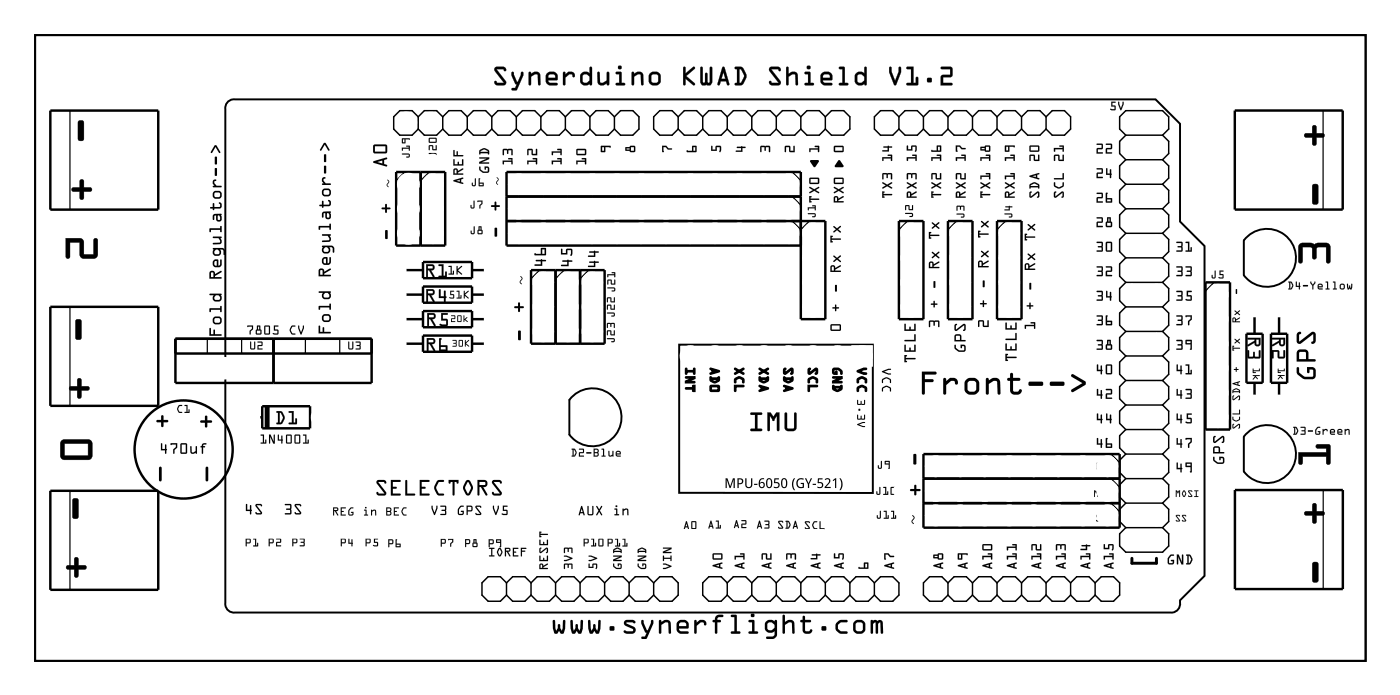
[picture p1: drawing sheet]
<svg xmlns="http://www.w3.org/2000/svg" width="145mm" height="72mm" viewBox="0 0 145 72" stroke-linecap="round" stroke-linejoin="round" font-family="sans-serif">
<path d="M3.6 3.6h137.8v64.8h-137.8zM23.5 10.6a.9 .9 0 0 1 .8-.3h95.4l2.5 2.5v10.1l2.5 2.6v34.1l-2.5 2.6a.97 .97 0 0 1-1 1.2h-96.9a.9 .9 0 0 1-1-1v-51.1l.1-.4zM70.3 35.7h20.1v15.3h-20.1zM129.3 24.4a3 3 0 0 1 4.3 .4 3 3 0 0 1-.5 4.3 3 3 0 0 1-4.3-.6v-3.6zM59.5 40.9a3 3 0 0 1 4.2 .4 3 3 0 0 1-.5 4.3 3 3 0 0 1-4.2-.6v-3.6zM129.3 44.7a3 3 0 0 1 4.3 .4 3 3 0 0 1-.5 4.3 3 3 0 0 1-4.3-.6v-3.6z" fill="none" stroke="#000" stroke-width=".2"/>
<g fill="#000">
<path d="M68.6 15.1h.4l.2 .3h.4v.1h-.4l-.3-.3h-.2l.1 .5h-.2zM73.7 15.1h.1v.4h.3v-.4h.5l.1 .4a.11 .11 0 0 1 0 .2 .11 .11 0 0 1-.2 0v-.5h-.3v.4h-.5zM76.3 15.2l.5-.1 .4 .2h-.3v.4h-.6l-.1-.1h.6v-.3h-.5zM78.8 15.1h.9l.1 .1v.5h-.2v-.5h-.3l-.1 .4v-.4h-.3v.5h-.1zM81.3 15.1h.5l.1 .1v.4h.3v-.4l.1-.1v.7l-.5-.1-.1-.5h-.3v.5h-.1zM83.9 16.6h.8l.1 .1-.4 .6-.5-.6zM83.8 15.4h.9v-.2h-.3v-.1h.4v.6h-.1v-.2h-.8v.2zM86.8 16.6h.2l.4 .6-.1 .1h-.8zM16.2 43.5h.5v-.4a.13 .13 0 0 1 .1-.1 .13 .13 0 0 1 .1 .1v.4h.4a.13 .13 0 0 1 .1 .1 .13 .13 0 0 1-.1 .1h-.4v.4a.13 .13 0 0 1-.1 .1 .13 .13 0 0 1-.1-.1v-.4h-.4zM21.3 43.1h.2v.4h.3a.14 .14 0 0 1 .2 .2 .13 .13 0 0 1-.2 .1h-.3v.3a.14 .14 0 0 1-.2 .2 .13 .13 0 0 1-.1-.2v-.3h-.3a.13 .13 0 0 1-.2-.1 .14 .14 0 0 1 .2-.2h.3z"/>
<path d="M3.6 3.6h137.8v64.8h-137.8zM3.6 3.6v64.8h137.8v-64.8z"/>
<path d="M8.1 12.5h.4l.2 .1v1.8a.32 .32 0 0 1-.3 .2 .32 .32 0 0 1-.3-.2zM7.5 19.5l.8-.1v-.6a.21 .21 0 0 1 .2-.2 .21 .21 0 0 1 .2 .2v.6h.6a.21 .21 0 0 1 .2 .2 .21 .21 0 0 1-.2 .2h-.6v.7a.21 .21 0 0 1-.2 .2 .21 .21 0 0 1-.2-.2v-.7h-.8l-.1-.1zM6.8 24.7h1.5a.43 .43 0 0 1 .4 .4v1.3h1v-1.5a.21 .21 0 0 1 .2-.2 .21 .21 0 0 1 .2 .2v1.5a.44 .44 0 0 1-.4 .4h-1a.43 .43 0 0 1-.4-.4v-1.3h-1.1v1.5a.21 .21 0 0 1-.2 .2 .21 .21 0 0 1-.2-.2z"/>
<path d="M8.1 12.5h.4l.2 .1v1.8a.34 .34 0 0 1-.3 .2 .34 .34 0 0 1-.3-.2v-1.7zM8.2 12.6l-.1 1.8a.31 .31 0 0 0 .3 .2 .31 .31 0 0 0 .3-.2v-1.8l-.2-.1zM7.5 19.5l.8-.1-.1-.6a.23 .23 0 0 1 .3-.2 .23 .23 0 0 1 .2 .2v.6h.6a.23 .23 0 0 1 .2 .2 .23 .23 0 0 1-.2 .3l-.6-.1v.7a.23 .23 0 0 1-.2 .2 .23 .23 0 0 1-.3-.2l.1-.7h-.8l-.1-.2zM7.5 19.5v.2l.1 .1h.7v.7a.19 .19 0 0 0 .2 .2 .19 .19 0 0 0 .2-.2v-.7h.6a.19 .19 0 0 0 .2-.2 .19 .19 0 0 0-.2-.2h-.6v-.6a.19 .19 0 0 0-.2-.2 .19 .19 0 0 0-.2 .2v.6zM6.8 24.6h1.5a.45 .45 0 0 1 .4 .5v1.3h1v-1.5a.23 .23 0 0 1 .2-.3 .23 .23 0 0 1 .2 .3v1.5a.46 .46 0 0 1-.4 .4h-1a.46 .46 0 0 1-.5-.4l.1-1.3h-1.1l.1 1.5a.23 .23 0 0 1-.3 .2 .23 .23 0 0 1-.2-.2zM6.8 24.7v1.9a.19 .19 0 0 0 .2 .2 .19 .19 0 0 0 .2-.2v-1.5h1.1v1.3a.41 .41 0 0 0 .4 .4h1a.42 .42 0 0 0 .4-.4v-1.5a.19 .19 0 0 0-.2-.2 .19 .19 0 0 0-.2 .2v1.5h-1v-1.3a.41 .41 0 0 0-.4-.4z"/>
<path d="M38.7 16.7l1.3-.4 .1 .2-.3 .1v.4l.3 .1v.1l-.1 .1-1.3-.4zM38.7 16.7v.2l1.3 .3h.1v-.1l-.3-.1v-.4l.3-.1-.1-.2zM39.1 16.8l.5 .1v-.3zM39.1 16.8l.5-.2v.3zM38.7 15h1.3l.1 .1v.7l-.2 .1h-1.1l-.2-.2zM38.7 15l-.1 .7 .2 .2h1.1l.2-.1v-.7l-.1-.1zM38.8 15.1v.6h1.1v-.6zM38.8 15.1h1.1v.6h-1.1z"/>
<path d="M38.7 16.7l1.3-.4 .1 .2-.3 .1v.4l.3 .1v.1h-.1l-1.3-.3zM39.1 16.8l.5 .1v-.3zM38.7 15h1.3l.1 .1v.7l-.2 .1h-1.1l-.2-.2zM38.8 15.1v.6h1.1v-.6z"/>
<path d="M41.6 15.9h.7a.22 .22 0 0 1 .2 .2 .22 .22 0 0 1-.2 .2h-.2l.2-.1v-.2h-.6zM41.6 15.3h.7v-.1l-.2-.1h.3v.5h-.1v-.2h-.6v.2zM41.6 14.3h.8v.1h-.4v.4h-.3zM41.7 14.4v.3h.2v-.3z"/>
<path d="M41.6 15.9h.7a.22 .22 0 0 1 .2 .2 .22 .22 0 0 1-.2 .2h-.2l.2-.1v-.2h-.6zM41.6 15.9l.1 .1h.6v.2l-.2 .1h.2a.21 .21 0 0 0 .1-.2 .21 .21 0 0 0-.1-.2zM41.6 15.3h.7v-.1h-.2v-.1h.3v.5h-.1v-.2h-.6v.2zM41.6 15.3l.1 .3v-.2h.6v.2h.1v-.5h-.3l.2 .1v.1zM41.6 14.3h.8l.1 .1h-.5v.4l-.3 .1zM41.6 14.3l.1 .5h.3v-.4h.4v-.1zM41.7 14.4v.3h.2v-.3zM41.7 14.4h.2v.3h-.2z"/>
<path d="M44.4 15.9l.7-.1a.22 .22 0 0 1 .1 .3 .22 .22 0 0 1-.1 .2l-.2-.1 .2-.1v-.1l-.6-.1zM44.4 15.1l.4-.1 .1 .4h.2v-.3l.1-.1v.6l-.4-.1v-.4h-.3v.4l-.1 .1zM44.4 14.3h.8v.4l-.7 .1zM44.5 14.4v.3h.6v-.3z"/>
<path d="M44.4 15.9l.7-.1a.22 .22 0 0 1 .1 .3 .22 .22 0 0 1-.1 .2l-.3-.1 .3-.1v-.1h-.6zM44.4 15.9h.1h.6v.2l-.2 .1 .2 .1a.21 .21 0 0 0 .1-.2 .21 .21 0 0 0-.1-.3zM44.4 15.1l.4-.1 .1 .4h.2v-.3l.1-.1v.6l-.4-.1v-.4h-.3v.4l-.1 .1zM44.4 15.1v.4l.1-.4h.3v.4l.4 .1v-.6l-.1 .5h-.2l-.1-.5zM44.4 14.3h.8v.4l-.1 .1h-.6l-.1-.1zM44.4 14.3l.1 .5 .7-.1v-.4zM44.5 14.4v.3h.6v-.3zM44.5 14.4h.6v.3h-.6z"/>
<path d="M47 18.7l.9-.3 .1 .1-.2 .1v.3h.2v.1l-.1 .1-.9-.3zM47 18.7v.1l1 .2-.2-.1v-.3l.2-.1-.1-.1zM47.3 18.7l.3 .1v-.2zM47.2 18.7l.4-.1v.2zM47 17.5a.25 .25 0 0 1 .3-.1 .25 .25 0 0 1 .1 .3l.5-.3 .1 .1-.6 .4v.1h.5l.1 .1h-1.1zM47 17.5v.6h1l-.1-.1h-.5v-.1l.5-.3v-.2l-.5 .3a.24 .24 0 0 0-.1-.2 .24 .24 0 0 0-.3 0zM47.1 17.6v.4h.2v-.4zM47.1 17.6h.2v.4h-.2zM47 16.5h.1v.5h.3l.1-.3v.3h.3v-.4l.1-.1 .1 .6h-1.1zM47 16.5v.6h1l-.1-.6v.1v.4h-.4v-.2l-.1 .2h-.3v-.5zM47 15.5l.1 .1v.5h.2l.1-.4v.4l.5-.1 .1 .2h-1.1zM47 15.6v.6l1-.1h-.1h-.5v-.4l-.1 .4h-.2v-.5z"/>
<path d="M47 18.7l.9-.3 .1 .1-.2 .1v.3l.2 .1-1-.2zM47.3 18.7l.3 .1v-.2zM47 17.5a.24 .24 0 0 1 .3 0 .24 .24 0 0 1 .1 .2l.5-.3 .1 .1-.6 .4v.1h.5l.1 .1h-1zM47.1 17.6v.4h.2v-.4zM47 16.5h.1v.5h.3l.1-.3v.3h.3v-.4l.1-.1 .1 .6h-1zM47 15.6h.1v.5h.2l.1-.4v.4h.5h.1l-1 .1z"/>
<path d="M49.2 18.5h.1v.6a.22 .22 0 0 1-.2 .2 .22 .22 0 0 1-.2-.2v-.2l.1 .3 .2-.1zM49.2 18.5v.6l-.2 .1-.1-.3v.2a.21 .21 0 0 0 .2 .2 .21 .21 0 0 0 .2-.2v-.6zM49.6 18.5h.1v.4h.4v.4h-.5zM49.6 18.5v.8h.5v-.4h-.4v-.4zM49.7 19v.2h.3v-.2zM49.7 19h.3v.2h-.3z"/>
<path d="M49.2 18.5h.1v.6a.22 .22 0 0 1-.2 .2 .22 .22 0 0 1-.2-.2v-.2l.1 .3 .2-.1zM49.6 18.5h.1v.4h.4v.4h-.5zM49.7 19v.2h.3v-.2z"/>
<path d="M49.6 17.3h.2v.3l.3 .2 .4-.1v-.3h-.2v.1l-.1 .1v-.4l.4 .1 .1 .4-.2 .2a.65 .65 0 0 1-.9-.6zM49.6 16.3h1.1v.2l-.8 .3h.7l.1 .1h-1.1v-.1l.8-.4h-.7zM49.7 15.5a.61 .61 0 0 1 .9 0l.1 .4-.1 .1-.1-.1h-.7l-.1 .1zM49.8 15.6v.1h.7v-.1l-.4-.1z"/>
<path d="M49.6 17.3h.1l.1 .2 .2 .2 .5 .1v-.4h-.2v.1l-.1 .1v-.4l.3 .1 .2 .1v.4l-.2 .1h-.5l-.4-.3zM49.7 17.3v.4a.68 .68 0 0 0 .9 .1v-.4l-.1-.1-.3-.1v.4l.1-.2h.2v.4l-.5-.1-.2-.2v-.2zM49.6 16.3h1.1v.2l-.8 .3h.7l.1 .1-1.1 .1v-.2l.8-.4h-.7zM49.7 16.3v.1h.7l-.8 .4v.1h1v-.1h-.7l.8-.3v-.2zM49.7 15.5l.4-.2 .2 .1 .3 .2 .1 .4h-.2v-.1h-.7l-.1 .1-.1-.3zM49.7 15.5v.5l.1-.1h.7l.1 .1v-.4l-.3-.2h-.3zM49.8 15.7h.7v-.1l-.4-.1zM49.8 15.6l.3-.1 .4 .1v.1h-.7z"/>
<path d="M51.3 7l.1-.1a1.18 1.18 0 0 1 .9 .1l.1 .2a.16 .16 0 0 1-.2 .2 .16 .16 0 0 1-.1-.2h-.7l1 1.2a.28 .28 0 0 1 0 .3 .28 .28 0 0 1-.3 .1h-.6a.29 .29 0 0 1-.3-.1 .29 .29 0 0 1 .1-.3h.1l.1 .2h.7l-1-1.2v-.2zM51.3 7l-.1 .2v.2l1 1.2-.8-.1a.12 .12 0 0 0-.1-.1 .12 .12 0 0 0-.1 .1 .32 .32 0 0 0 .3 .3h.7l.2-.1v-.3l-1-1.2h.8a.12 .12 0 0 0 .1 .2 .12 .12 0 0 0 .1-.2 .33 .33 0 0 0-.3-.3zM53 7.5h.2v.2l.3 .8h.1l.3-.8v-.1a.14 .14 0 0 1 .2-.2 .14 .14 0 0 1 .1 .2v.2l-.6 1.5-.5 .1a.14 .14 0 0 1-.1-.2 .14 .14 0 0 1 .1-.1h.2l.2-.4h-.2l-.3-.9zM53 7.5v.3l.4 .9h.1l-.1 .4h-.3a.11 .11 0 0 0-.1 .1 .11 .11 0 0 0 .1 .1h.4l.7-1.5v-.2a.11 .11 0 0 0-.1-.2 .11 .11 0 0 0-.1 .2v.1l-.4 .8h-.1l-.3-.8v-.2zM54.8 7.5a.15 .15 0 0 1 .2 0 .15 .15 0 0 1 0 .1 .55 .55 0 0 1 1 .2v.9a.13 .13 0 0 1-.1 .1 .13 .13 0 0 1-.2-.1v-.9l-.1-.1h-.2l-.4 .2v.8a.14 .14 0 0 1-.1 .1 .14 .14 0 0 1-.2-.1zM54.8 7.5v1.2a.11 .11 0 0 0 .1 .1 .11 .11 0 0 0 .1-.1v-.8l.4-.2h.2l.1 .1v.9a.12 .12 0 0 0 .2 .1 .12 .12 0 0 0 .1-.1l-.1-.9a.45 .45 0 0 0-.7-.3l-.2 .2v-.2zM56.6 7.6l.4-.2h.4l.2 .2 .2 .3-.1 .4h-.9l.1 .3h.7a.14 .14 0 0 1 .2 .1 .14 .14 0 0 1-.2 .1h-.7l-.3-.1a1.04 1.04 0 0 1-.1-.9zM56.6 7.6l-.1 .2a1.01 1.01 0 0 0 .2 .9l.2 .1h.7a.11 .11 0 0 0 .1-.1 .11 .11 0 0 0-.1-.1h-.7l-.1-.1v-.2h.8l.1-.1a.53 .53 0 0 0-.1-.6l-.2-.1-.4-.1zM56.8 7.8v.3h.7v-.3l-.1-.1h-.4zM56.8 7.8l.2-.1h.4l.1 .1v.3h-.7zM58.3 7.5h.2l.1 .2 .2-.3a.47 .47 0 0 1 .5 .1 .47 .47 0 0 1 .2 .4 .18 .18 0 0 1-.2 .1 .18 .18 0 0 1-.1-.3h-.2l-.4 .3v.7a.14 .14 0 0 1-.2 .1 .14 .14 0 0 1-.1-.1zM58.3 7.5v1.2a.11 .11 0 0 0 .1 .1 .11 .11 0 0 0 .1-.1v-.7l.5-.3 .3 .1a.14 .14 0 0 0 0 .1 .14 .14 0 0 0 .2 .1v-.1a.47 .47 0 0 0-.7-.4l-.3 .2v-.2zM60.2 7.6l.3-.2h.4l.2 .2v-.6a.14 .14 0 0 1 .1-.1 .14 .14 0 0 1 .1 .1v1.7a.13 .13 0 0 1-.1 .1 .13 .13 0 0 1-.1-.1l-.4 .1h-.3l-.2-.1a1.04 1.04 0 0 1-.1-1zM60.3 7.5l-.2 .3a1.03 1.03 0 0 0 .1 .9l.2 .1h.3l.4-.2a.12 .12 0 0 0 0 .2 .12 .12 0 0 0 .2-.1v-1.7a.11 .11 0 0 0-.1-.1 .11 .11 0 0 0-.1 .1v.6l-.3-.2zM60.4 7.8v.6l.1 .2h.3l.2-.3v-.4l-.2-.2zM60.4 7.8l.1-.1h.3l.3 .2v.4l-.3 .3h-.3l-.2-.1zM61.9 7.5h.2v1l.2 .1h.1l.4-.3v-.7a.14 .14 0 0 1 .2-.2 .14 .14 0 0 1 .1 .2v1.1a.14 .14 0 0 1-.2 .1 .14 .14 0 0 1-.1-.2 .55 .55 0 0 1-.9-.1zM61.9 7.5v1a.45 .45 0 0 0 .7 .3l.3-.2v.1a.11 .11 0 0 0 .1 .1 .11 .11 0 0 0 .1-.1v-1.1a.11 .11 0 0 0-.1-.2 .11 .11 0 0 0-.1 .2v.7l-.5 .3h-.1l-.2-.1v-1zM63.8 7.5h.5l.1 1.1h.2a.14 .14 0 0 1 .2 .1 .14 .14 0 0 1-.2 .1h-.7a.14 .14 0 0 1-.2-.1 .14 .14 0 0 1 .2-.1h.2v-.9h-.3zM63.8 7.5v.2h.3v.9h-.2a.11 .11 0 0 0-.1 .1 .11 .11 0 0 0 .1 .1h.7a.11 .11 0 0 0 .1-.1 .11 .11 0 0 0-.1-.1h-.2l-.1-1.1zM64 7a.21 .21 0 0 1 .4 0 .21 .21 0 0 1-.4 0zM64 7a.2 .2 0 0 0 .4 0 .2 .2 0 0 0-.4 0zM65.4 7.5a.15 .15 0 0 1 .2 0 .15 .15 0 0 1 .1 .1 .55 .55 0 0 1 .9 .2l.1 .9a.13 .13 0 0 1-.2 .1 .13 .13 0 0 1-.1-.1v-.9l-.1-.1h-.2l-.4 .2v.8a.14 .14 0 0 1-.2 .1 .14 .14 0 0 1-.1-.1zM65.5 7.5l-.1 1.2a.11 .11 0 0 0 .1 .1 .11 .11 0 0 0 .2-.1v-.8l.4-.2h.1l.2 .1v.9a.12 .12 0 0 0 .1 .1 .12 .12 0 0 0 .1-.1v-.9a.45 .45 0 0 0-.7-.3l-.2 .2-.1-.2zM67.3 7.6l.4-.2h.4l.2 .2a1 1 0 0 1 .1 .8v.2l-.3 .2h-.5l-.3-.1a1.04 1.04 0 0 1-.1-.9zM67.3 7.6l-.1 .2a1.01 1.01 0 0 0 .1 .9l.3 .1h.5l.1-.1 .2-.3a.98 .98 0 0 0-.1-.8l-.2-.1-.4-.1zM67.5 7.8v.7l.2 .1h.3l.1-.1 .1-.6-.1-.1-.4-.1zM67.5 7.8l.1-.1h.4l.2 .1v.6l-.1 .2h-.4l-.2-.1zM70.8 6.9l.2 .1v.6l.8-.7a.13 .13 0 0 1 .2 0 .13 .13 0 0 1-.1 .2l-.8 .8 .8 .7a.13 .13 0 0 1 .1 .2 .13 .13 0 0 1-.2 0l-.8-.7v.6a.14 .14 0 0 1-.1 .1 .14 .14 0 0 1-.2-.1zM70.8 7v1.7a.11 .11 0 0 0 .1 .1 .11 .11 0 0 0 .1-.1v-.6l.8 .7a.11 .11 0 0 0 .1 0 .11 .11 0 0 0 0-.2l-.9-.7 .9-.8a.12 .12 0 0 0 0-.1 .12 .12 0 0 0-.1-.1l-.8 .7v-.6zM72.6 6.9h.1l.1 .1v1.5v.1h.1l.1-.1v-.8a.14 .14 0 0 1 .1-.2 .14 .14 0 0 1 .2 .2v.8v.1h.1l.1-.1v-1.5a.14 .14 0 0 1 .1-.1 .14 .14 0 0 1 .2 .1v1.5l-.2 .3h-.3h-.2h-.1h-.2l-.3-.3zM72.6 7l-.1 1.5 .3 .3h.2l.1-.1 .2 .1h.3l.2-.3-.1-1.5a.11 .11 0 0 0-.1-.1 .11 .11 0 0 0-.1 .1v1.5l-.1 .1h-.1v-.1v-.8a.11 .11 0 0 0-.2-.1 .11 .11 0 0 0-.1 .1v.8v.1h-.2v-.1v-1.5l-.1-.1zM74.8 6.9l.3 .1 .5 1.7a.14 .14 0 0 1-.2 .1 .14 .14 0 0 1-.1 0l-.1-.4h-.6v.4a.14 .14 0 0 1-.2 0 .14 .14 0 0 1-.1-.1zM74.9 6.9l-.6 1.8a.12 .12 0 0 0 .1 .1 .12 .12 0 0 0 .1-.1l.1-.3h.6l.1 .3a.12 .12 0 0 0 .1 .1 .12 .12 0 0 0 .1-.1l-.5-1.7zM74.9 7.5l-.2 .7h.4zM74.9 7.4l.2 .8h-.4zM76.1 6.9l.8 .1 .4 .7a1.11 1.11 0 0 1-.3 .9l-.2 .2h-.6a.14 .14 0 0 1-.1-.1 .14 .14 0 0 1 .1-.1h.1v-1.4l-.2-.1zM76.1 7v.1h.2v1.5h-.1a.11 .11 0 0 0-.1 .1 .11 .11 0 0 0 .1 .1h.6l.1-.1 .4-.8v-.3l-.4-.6zM76.6 7.2v1.4l.2-.1 .3-.6-.3-.7zM76.6 7.1l.2 .1 .3 .7-.3 .6-.1 .1h-.1zM79.7 7l.1-.1a1.18 1.18 0 0 1 1 .1l.1 .2a.16 .16 0 0 1-.2 .2 .16 .16 0 0 1-.1-.2h-.7l.9 1.2a.28 .28 0 0 1 .1 .3 .28 .28 0 0 1-.3 .1h-.6a.29 .29 0 0 1-.3-.1 .29 .29 0 0 1 0-.3h.2v.2h.7l-.9-1.2-.1-.2zM79.7 7v.2v.2l.9 1.2-.7-.1a.12 .12 0 0 0-.1-.1 .12 .12 0 0 0-.1 .1 .32 .32 0 0 0 .3 .3h.7l.1-.1v-.3l-.9-1.2h.7a.12 .12 0 0 0 .1 .2 .14 .14 0 0 0 .2-.2 .33 .33 0 0 0-.4-.3zM81.4 6.9l.3 .1v.6a.55 .55 0 0 1 .9 .2l.1 .9a.13 .13 0 0 1-.2 .1 .13 .13 0 0 1-.1-.1v-.9l-.1-.1h-.2l-.4 .2v.8a.14 .14 0 0 1-.2 .1 .14 .14 0 0 1-.1-.1zM81.5 7l-.1 1.7a.11 .11 0 0 0 .1 .1 .11 .11 0 0 0 .2-.1v-.8l.4-.2h.1l.2 .1v.9a.12 .12 0 0 0 .1 .1 .12 .12 0 0 0 .1-.1v-.9a.45 .45 0 0 0-.7-.3l-.2 .2-.1-.7zM83.3 7.5h.6v1.1h.3a.14 .14 0 0 1 .1 .1 .14 .14 0 0 1-.1 .1h-.8a.14 .14 0 0 1-.1-.1 .14 .14 0 0 1 .1-.1h.3v-.9h-.3zM83.4 7.5v.2h.3v.9h-.3a.11 .11 0 0 0-.1 .1 .11 .11 0 0 0 .1 .1h.8a.11 .11 0 0 0 .1-.1 .11 .11 0 0 0-.1-.1h-.3v-1.1zM83.5 7a.25 .25 0 0 1 .5 0 .25 .25 0 0 1-.5 0zM83.6 7a.19 .19 0 0 0 .3 0 .19 .19 0 0 0-.3 0zM85.1 7.6l.3-.2h.4l.3 .2 .1 .3v.4h-1l.2 .3h.7a.14 .14 0 0 1 .1 .1 .14 .14 0 0 1-.1 .1h-.7l-.3-.1a1.04 1.04 0 0 1-.1-.9zM85.1 7.6l-.1 .2a1.01 1.01 0 0 0 .1 .9l.3 .1h.7a.11 .11 0 0 0 .1-.1 .11 .11 0 0 0-.1-.1h-.7l-.2-.1v-.2h.9l.1-.1a.53 .53 0 0 0-.1-.6l-.3-.1-.4-.1zM85.3 7.8l-.1 .3h.8l-.1-.3-.1-.1h-.4zM85.3 7.8l.1-.1h.4l.1 .1 .1 .3h-.8zM86.9 6.9h.5l.1 .1v1.6h.2a.14 .14 0 0 1 .2 .1 .14 .14 0 0 1-.2 .1h-.7a.14 .14 0 0 1-.1-.1 .14 .14 0 0 1 .1-.1h.2v-1.4h-.3zM86.9 7l.1 .1h.3v1.5h-.3a.11 .11 0 0 0-.1 .1 .11 .11 0 0 0 .1 .1h.7a.11 .11 0 0 0 .1-.1 .11 .11 0 0 0-.1-.1h-.2v-1.6l-.1-.1zM88.6 7.6l.4-.2h.3l.2 .2v-.6a.14 .14 0 0 1 .1-.1 .14 .14 0 0 1 .2 .1v1.7a.13 .13 0 0 1-.2 .1 .13 .13 0 0 1-.1-.1l-.3 .1h-.3l-.2-.1a1.04 1.04 0 0 1-.1-1zM88.7 7.5l-.1 .3a1.03 1.03 0 0 0 .1 .9l.2 .1h.3l.3-.2a.12 .12 0 0 0 .1 .2 .12 .12 0 0 0 .1-.1v-1.7a.11 .11 0 0 0-.1-.1 .11 .11 0 0 0-.1 .1v.6l-.3-.2zM88.8 7.8v.6l.2 .2h.3l.2-.3v-.4l-.3-.2zM88.8 7.8l.2-.1h.2l.3 .2v.4l-.3 .3h-.3l-.1-.1zM92.1 6.9l.2 .1v.4l.4 1 .4-1v-.4a.14 .14 0 0 1 .1-.1 .14 .14 0 0 1 .1 .1v.5l-.5 1.3h-.1h-.1l-.5-1.3zM92.1 7v.5l.5 1.3h.1h.1l.5-1.3v-.5a.11 .11 0 0 0-.1-.1 .11 .11 0 0 0-.1 .1v.4l-.4 1-.4-1v-.4zM93.9 6.9h.7v1.7h.2v-.5a.14 .14 0 0 1 .2-.2 .14 .14 0 0 1 .1 .2v.7h-1.1a.14 .14 0 0 1-.1-.1 .14 .14 0 0 1 .1-.1h.4v-1.4h-.5zM93.9 7v.1h.5v1.5h-.4a.11 .11 0 0 0-.1 .1 .11 .11 0 0 0 .1 .1h1l.1-.7a.11 .11 0 0 0-.1-.1 .11 .11 0 0 0-.1 .1v.5h-.3v-1.7zM96 8.1h.5v.4h-.5zM96.1 8.1v.4h.4v-.4zM97.4 6.9h1l.2 .2 .1 .7-.1 .1-.2 .1h-.7v.6h.8a.14 .14 0 0 1 .2 .1 .14 .14 0 0 1-.2 .1h-1.1v-.8l.1-.2 .2-.1 .7 .1v-.6h-.9zM97.5 7v.1h.9v.7h-.9l-.1 1h1.1a.11 .11 0 0 0 .1-.1 .11 .11 0 0 0-.1-.1h-.8v-.6l.9-.1v-.1v-.7l-.2-.2z"/>
<path d="M51.3 7l.2-.1h.6a.28 .28 0 0 1 .3 .1 .28 .28 0 0 1-.1 .4l-.1-.1-.1-.1h-.7l1 1.4-.2 .2h-.7a.28 .28 0 0 1-.3-.1 .28 .28 0 0 1 .1-.3h.1l.1 .2h.7l-1-1.2v-.2zM53 7.5h.2v.2l.3 .8h.1l.3-.8v-.1a.14 .14 0 0 1 .2-.2 .13 .13 0 0 1 .1 .2v.2l-.7 1.5-.4 .1a.12 .12 0 0 1-.1-.2 .12 .12 0 0 1 .1-.1h.2l.2-.4h-.2l-.3-.9zM54.8 7.5h.2v.1a.53 .53 0 0 1 .5-.2 .53 .53 0 0 1 .4 .4l.1 .9a.12 .12 0 0 1-.1 .1 .12 .12 0 0 1-.2-.1v-.9l-.1-.1h-.2l-.4 .2v.8a.12 .12 0 0 1-.1 .1 .12 .12 0 0 1-.2-.1zM56.6 7.6h.1a.62 .62 0 0 1 .6-.2l.3 .2a.66 .66 0 0 1 .1 .7h-.9l.1 .3h.7a.12 .12 0 0 1 .2 .1 .12 .12 0 0 1-.2 .1h-.7l-.2-.1a1.02 1.02 0 0 1-.2-.9zM56.8 7.8v.3h.7v-.3l-.1-.1h-.4zM58.3 7.5h.2l.1 .2 .2-.2a.46 .46 0 0 1 .5 0 .46 .46 0 0 1 .2 .4 .17 .17 0 0 1-.2 0 .17 .17 0 0 1-.1-.2h-.2l-.4 .3v.7a.12 .12 0 0 1-.2 .1 .12 .12 0 0 1-.1-.1zM60.2 7.6a.57 .57 0 0 1 .6-.1l.3 .1v-.6a.12 .12 0 0 1 .1-.1 .12 .12 0 0 1 .1 .1v1.7a.13 .13 0 0 1-.1 .1 .13 .13 0 0 1-.1-.1l-.4 .1h-.3l-.2-.1a1.04 1.04 0 0 1-.1-.9zM60.4 7.8l-.1 .6 .2 .2h.3l.3-.3v-.4l-.3-.2h-.3zM61.9 7.5h.2v1l.2 .1h.1l.4-.3v-.7a.14 .14 0 0 1 .2-.2 .12 .12 0 0 1 .1 .2v1.1a.12 .12 0 0 1-.1 .1 .12 .12 0 0 1-.2-.1v-.1a.54 .54 0 0 1-.5 .2 .54 .54 0 0 1-.4-.3zM63.8 7.5h.5l.1 1.1h.2a.12 .12 0 0 1 .1 .1 .12 .12 0 0 1-.1 .1h-.7a.12 .12 0 0 1-.1-.1 .12 .12 0 0 1 .1-.1h.2v-.9h-.3zM64 7a.2 .2 0 0 1 .4 0 .2 .2 0 0 1-.4 0zM65.5 7.5h.1l.1 .1a.53 .53 0 0 1 .5-.2 .53 .53 0 0 1 .4 .4v.9a.12 .12 0 0 1-.1 .1 .12 .12 0 0 1-.1-.1v-.9l-.2-.1h-.1l-.4 .2v.8a.12 .12 0 0 1-.2 .1 .12 .12 0 0 1-.1-.1zM67.3 7.6a.62 .62 0 0 1 .7-.2l.3 .2a.99 .99 0 0 1 .1 .8v.2l-.3 .2h-.5l-.3-.1a1.02 1.02 0 0 1-.1-.9zM67.5 7.8v.7l.2 .1h.4l.1-.2v-.6l-.2-.1h-.4zM70.8 6.9l.2 .1v.6l.8-.7a.13 .13 0 0 1 .1 .1 .13 .13 0 0 1 0 .1l-.8 .8 .8 .7a.13 .13 0 0 1 0 .2 .13 .13 0 0 1-.1 0l-.8-.7v.6a.12 .12 0 0 1-.1 .1 .12 .12 0 0 1-.1-.1zM72.6 6.9h.1l.1 .1v1.5v.1h.1l.1-.1v-.8a.12 .12 0 0 1 .1-.2 .14 .14 0 0 1 .2 .2v.8v.1h.1l.1-.1v-1.5a.12 .12 0 0 1 .1-.1 .12 .12 0 0 1 .2 .1v1.5l-.2 .3h-.3h-.2h-.3l-.3-.3zM74.8 6.9l.2 .1 .5 1.7a.13 .13 0 0 1-.1 .1 .13 .13 0 0 1-.1-.1l-.1-.3h-.6l-.1 .3a.13 .13 0 0 1-.1 .1 .13 .13 0 0 1-.1-.1zM74.9 7.5l-.2 .7h.4zM76.1 6.9l.8 .1a1.13 1.13 0 0 1 .1 1.6l-.2 .2h-.6a.12 .12 0 0 1-.1-.1 .12 .12 0 0 1 .1-.1h.1v-1.4l-.2-.1zM76.6 7.2v1.4h.1l.1-.1 .3-.6-.3-.7zM79.7 7l.2-.1h.6a.28 .28 0 0 1 .3 .1 .28 .28 0 0 1 0 .4l-.1-.1-.1-.1h-.7l1 1.4-.2 .2h-.7a.28 .28 0 0 1-.3-.1 .28 .28 0 0 1 0-.3h.2l.1 .2h.6l-.9-1.2-.1-.2zM81.5 6.9l.2 .1v.6a.53 .53 0 0 1 .5-.2 .53 .53 0 0 1 .4 .4v.9a.12 .12 0 0 1-.1 .1 .12 .12 0 0 1-.1-.1v-.9l-.2-.1h-.1l-.4 .2v.8a.12 .12 0 0 1-.2 .1 .12 .12 0 0 1-.1-.1zM83.4 7.5h.5v1.1h.3a.12 .12 0 0 1 .1 .1 .12 .12 0 0 1-.1 .1h-.8a.12 .12 0 0 1-.1-.1 .12 .12 0 0 1 .1-.1h.3v-.9h-.3zM83.6 7a.2 .2 0 0 1 .3 0 .2 .2 0 0 1-.3 0zM85.1 7.6a.62 .62 0 0 1 .7-.2l.2 .2a.66 .66 0 0 1 .2 .7h-1l.2 .3h.7a.12 .12 0 0 1 .1 .1 .12 .12 0 0 1-.1 .1h-.7l-.3-.1a1.02 1.02 0 0 1-.1-.9zM85.3 7.8l-.1 .3h.8l-.1-.3-.1-.1h-.4zM86.9 6.9h.5l.1 .1v1.6h.2a.12 .12 0 0 1 .2 .1 .12 .12 0 0 1-.2 .1h-.7a.12 .12 0 0 1-.1-.1 .12 .12 0 0 1 .1-.1h.2v-1.4h-.2zM88.6 7.6a.57 .57 0 0 1 .7-.1l.2 .1v-.6a.12 .12 0 0 1 .1-.1 .12 .12 0 0 1 .2 .1v1.7a.13 .13 0 0 1-.2 .1 .13 .13 0 0 1-.1-.1l-.3 .1h-.3l-.2-.1a1.04 1.04 0 0 1-.2-.9zM88.8 7.8v.6l.1 .2h.3l.3-.3v-.4l-.3-.2h-.2zM92.1 6.9l.2 .1v.4l.4 1 .4-1v-.4a.12 .12 0 0 1 .1-.1 .12 .12 0 0 1 .1 .1v.5l-.5 1.3h-.1h-.1l-.5-1.3zM93.9 6.9h.7v1.7h.2v-.5a.12 .12 0 0 1 .2-.1 .12 .12 0 0 1 .1 .1v.6l-.1 .1h-1a.12 .12 0 0 1-.1-.1 .12 .12 0 0 1 .1-.1h.4v-1.4h-.5zM96 8.1h.5v.4h-.5zM97.5 6.9h.9l.2 .2 .1 .7-.1 .1-.9 .1v.6h.8a.12 .12 0 0 1 .2 .1 .12 .12 0 0 1-.2 .1h-1.1v-.8l.1-.2h.9v-.6h-.9z"/>
<path d="M52.1 16.6h.9v-.1h-.3l-.1-.1h.5v.6h-.1v-.2h-.8v.2h-.1zM52.1 15.5l.9-.1 .1 .1v.5h-.1v-.5l-.3 .1-.1 .3-.1-.3-.3-.1v.5l-.1 .1z"/>
<path d="M52.1 16.6h.9v-.1h-.3l-.1-.1h.5v.6h-.1v-.2h-.8v.2h-.1zM52.1 16.6v.4h.1v-.2h.8v.2h.1l-.1-.6h-.4l.1 .1h.3v.1zM52.1 15.4h.9l.1 .1v.5h-.1v-.5l-.3 .1-.1 .3-.1-.3-.3-.1v.5l-.1 .1zM52.1 15.5v.6l.1-.1v-.5l.3 .1 .1 .3 .1-.3 .3-.1v.5h.1v-.5l-.1-.1z"/>
<path d="M54.6 16.6h.9v-.1h-.3v-.1h.4v.6h-.1v-.2h-.8v.2h-.1zM54.6 15.5l.5-.1 .1 .1v.4h.3v-.4l.1-.1v.7l-.5-.1-.1-.5h-.3v.5l-.1 .1z"/>
<path d="M54.6 16.6h.9v-.1h-.3v-.1h.4v.6h-.1v-.2h-.8v.2h-.1zM54.6 16.6v.4h.1v-.2h.8v.2h.1v-.6h-.4v.1h.3v.1zM54.6 15.4h.5l.1 .1v.4h.3v-.4l.1-.1v.7l-.5-.1-.1-.5h-.3v.5l-.1 .1zM54.6 15.5v.6l.1-.1v-.5h.4v.5l.5 .1v-.7l-.1 .1v.4h-.3l-.1-.5z"/>
<path d="M57.1 16.6h.9v-.1h-.3v-.1h.4l.1 .6h-.2v-.2h-.7v.2h-.1zM57.1 15.7h.9v-.2h-.3l.4-.1 .1 .6h-.2v-.2h-.7v.2l-.1 .1z"/>
<path d="M57.1 16.6h.9v-.1h-.3v-.1h.4l.1 .6h-.2v-.2h-.7v.2h-.1zM57.1 16.6l.1 .4h.1v-.2h.7v.2h.2l-.1-.6h-.4v.1h.3v.1zM57.1 15.7h.9v-.2h-.3l.4-.1 .1 .6h-.2v-.2h-.7v.2l-.1 .1zM57.1 15.7l.1 .4 .1-.1v-.2h.7v.2h.2l-.1-.6-.4 .1h.3v.2z"/>
<path d="M59.7 16.6h.9v-.1h-.3l-.1-.1h.5v.6h-.1v-.2h-.8v.2h-.1zM59.7 15.5l.9-.1 .1 .1v.5l-.1 .1h-.8l-.1-.2zM59.8 15.5v.4h.8v-.4z"/>
<path d="M59.7 16.6h.9v-.1h-.3l-.1-.1h.5v.6h-.1v-.2h-.8v.2h-.1zM59.7 16.6v.4h.1v-.2h.8v.2h.1v-.6h-.4v.1h.3v.1zM59.7 15.4h.9l.1 .1v.5l-.1 .1h-.8l-.1-.2zM59.7 15.5v.4l.1 .2h.8l.1-.1v-.5l-.1-.1zM59.8 15.5v.4h.8v-.4zM59.8 15.5h.8v.4h-.8z"/>
<path d="M62.2 15.1h1l.1 .1-.1 .1-.5-.1v.5l-.4 .1-.1-.1zM62.4 15.2v.4h.2v-.4z"/>
<path d="M62.2 15.1h1l.1 .1-.1 .1-.1-.1h-.4v.5l-.4 .1-.1-.1zM62.2 15.1l.1 .6h.4v-.5l.5 .1v-.1v-.1zM62.4 15.2v.4h.2v-.4zM62.3 15.2h.3v.4h-.3z"/>
<path d="M64.8 15.2h.4l.1-.1h.4l.1 .1v.5l-.5 .1-.1-.2h-.4zM65.3 15.2v.4h.4v-.4zM64.9 15.4v.1h.3v-.1z"/>
<path d="M64.8 15.2h.4l.1-.1h.4l.1 .1v.5l-.5 .1-.1-.2h-.4zM64.8 15.3v.3h.4l.1 .1h.5v-.5l-.1-.1h-.4l-.1 .1zM65.3 15.2v.4h.4v-.4zM65.3 15.2h.4v.4h-.4zM64.9 15.4v.1h.3v-.1zM64.9 15.4h.3v.1h-.3z"/>
<path d="M68.6 15.1h.4l.2 .3h.4v.1h-.4l-.3-.3h-.2l.1 .5-.2 .1zM68.6 15.1v.6h.2l-.1-.5h.2l.3 .3 .4-.1h-.4l-.2-.3z"/>
<path d="M71.1 15.6h.6v-.5h.4v.6l-.9 .1zM71.8 15.2v.4h.2v-.4z"/>
<path d="M71.1 15.6h.6v-.5h.4v.7h-.9zM71.1 15.6l.1 .1h.9v-.6h-.4v.5zM71.8 15.2v.4h.2v-.4zM71.8 15.2h.2v.4h-.2z"/>
<path d="M73.7 15.1h.1v.4h.3v-.4h.5l.1 .1-.1 .5h-.1v-.5h-.3v.4h-.6zM73.7 15.1v.5h.5v-.4h.4l-.1 .5a.11 .11 0 0 0 .2 0 .11 .11 0 0 0 0-.2l-.1-.4h-.5v.4h-.3v-.4z"/>
<path d="M76.3 15.2h.5v-.1l.4 .2h-.3v.4h-.6l-.1-.1h.6v-.3h-.5zM76.3 15.2v.1h.5v.3h-.6l.1 .1h.6v-.4h.3l-.4-.2z"/>
<path d="M78.8 15.1h.9l.1 .1v.5h-.2v-.5l-.3 .1-.1 .3v-.3l-.3-.1v.5l-.1 .1zM78.8 15.1v.6h.1v-.5h.3v.4l.1-.4h.3v.5h.2v-.5l-.1-.1z"/>
<path d="M81.3 15.1h.5l.1 .1v.4h.3v-.4l.1-.1v.7l-.5-.1-.1-.5h-.3v.5l-.1 .1zM81.3 15.1v.6h.1v-.5h.3l.1 .5 .5 .1v-.7l-.1 .1v.4h-.4v-.5z"/>
<path d="M83.8 15.4h.9v-.2h-.3v-.1h.4v.6h-.1v-.2h-.8v.2l-.1 .1zM83.8 15.4l.1 .3v-.2h.8v.2h.1v-.6h-.4v.1h.3v.2z"/>
<path d="M86.4 15.1h.9l.1 .1v.5l-.2 .1-.8-.1v-.1zM86.5 15.2v.4h.7v-.4z"/>
<path d="M86.4 15.1h.9l.1 .1v.5l-.2 .1h-.8l-.1-.2zM86.4 15.1v.5v.1h.8h.2v-.5l-.1-.1zM86.5 15.2v.4h.7v-.4zM86.5 15.2h.8v.4h-.8z"/>
<path d="M113.6 14.9h.5l.1 .1v.4l-.5 .1v.3h.5v.1h-.6v-.5l.5-.1v-.3h-.5zM113.6 14.9v.1h.5v.3l-.5 .1v.5h.6v-.1h-.5v-.4h.5v-.4l-.1-.1zM114.5 14.9h.5l.2 .1-.1 .4-.4 .1v.3h.4v.1h-.6l.1-.5 .4-.1v-.3h-.4zM114.5 14.9l.1 .1h.5v.3l-.5 .1-.1 .5h.6v-.1h-.5v-.4h.5l.1-.4-.2-.1z"/>
<path d="M113.6 17.4h.5l.1 .1v.5h-.5v.3h.5v.1l-.6 .1v-.6h.5v-.4h-.5zM113.6 17.4v.1h.5v.4h-.5v.5h.6v-.1h-.5v-.3h.5v-.5l-.1-.1zM114.6 17.4l.1 .1v.5h.2v-.4h.2v.4h.1l-.2 .4h-.1v-.3h-.4zM114.6 17.4v.7h.4v.3l.1-.4v-.4h-.1v.4h-.3v-.5z"/>
<path d="M113.6 14.9h.5l.1 .1v.4l-.5 .1v.3h.5v.1h-.6v-.5l.5-.1v-.3h-.5zM114.5 14.9h.5l.2 .1-.1 .4-.4 .1v.3h.4v.1h-.6l.1-.5 .4-.1v-.3h-.4z"/>
<path d="M113.6 17.4h.5l.1 .1v.5h-.5v.3h.5v.1h-.6v-.5h.5v-.4h-.5zM114.6 17.4l.1 .1v.5h.2l.1-.4h.1v.4l-.1 .4-.1-.3h-.3z"/>
<path d="M115.1 10.5l.4 .1h-.3v.3l.3 .1v.4h-.5v-.1h.4v-.3h-.3zM115.1 10.5v.5h.3v.3h-.3a.09 .09 0 0 0-.1 .1 .1 .1 0 0 0 .2 0l.3-.1v-.3l-.3-.1v-.3h.3zM115.8 10.5l.1 .1 .2 .6 .2-.6h.1v.2l-.3 .6h-.1l-.2-.6zM115.8 10.5v.3l.2 .6h.1l.3-.6v-.2h-.1l-.2 .6-.2-.6z"/>
<path d="M115.1 10.5l.4 .1h-.3v.3l.3 .1v.4h-.3a.1 .1 0 0 1-.2 0 .1 .1 0 0 1 .1-.1h.3v-.3h-.3zM115.8 10.5l.1 .1 .2 .6 .2-.6h.1v.2l-.3 .6h-.1l-.2-.6z"/>
<path d="M7.9 33.1h.3l.2 .1v1.8a.32 .32 0 0 1-.3 .2 .32 .32 0 0 1-.3-.2zM7.2 40.1l.8-.1v-.6a.21 .21 0 0 1 .2-.2 .21 .21 0 0 1 .2 .2v.6h.7a.21 .21 0 0 1 .2 .2 .21 .21 0 0 1-.2 .2h-.7v.7a.21 .21 0 0 1-.2 .2 .21 .21 0 0 1-.2-.2v-.7h-.7l-.1-.1z"/>
<path d="M7.9 33.1l.3-.1 .2 .2v1.8a.34 .34 0 0 1-.3 .2 .34 .34 0 0 1-.3-.2v-1.7zM7.9 33.1l-.1 1.9a.31 .31 0 0 0 .3 .2 .31 .31 0 0 0 .3-.2v-1.8l-.2-.1zM7.2 40.1l.8-.1v-.6a.23 .23 0 0 1 .2-.3 .23 .23 0 0 1 .2 .3v.6h.7a.23 .23 0 0 1 .2 .2 .23 .23 0 0 1-.2 .3l-.7-.1v.7a.23 .23 0 0 1-.2 .2 .23 .23 0 0 1-.2-.2v-.7h-.7l-.2-.2zM7.2 40.1v.2l.1 .1h.7v.7a.19 .19 0 0 0 .2 .2 .19 .19 0 0 0 .2-.2v-.7h.7a.19 .19 0 0 0 .1-.2 .19 .19 0 0 0-.1-.2h-.7v-.6a.19 .19 0 0 0-.2-.2 .19 .19 0 0 0-.2 .2v.6z"/>
<path d="M21.7 34h.1v.6h.3v-.4l.1-.1 .1 .1v.4h.6l.1 .1-1.3 .1zM22 33.2a.5 .5 0 0 1 1 0 .5 .5 0 0 1-1 0zM22.2 33v.3l.1 .1h.4l.1-.1v-.2l-.1-.2zM21.7 31.9h1.1v-.2h.1l.1 .6h-.2v-.2h-1v.2h-.1zM21.7 30.4h1.2l.1 .1-.1 .1 .1 .1-.1 .3-.1 .2h-.6l-.2-.3 .1-.3h-.4zM22.3 30.6l-.1 .2v.2h.5l.1-.2-.1-.2zM21.8 28.1a.3 .3 0 0 1 .3 0 .3 .3 0 0 1 .2 .3l.6-.4 .1 .2-.7 .4v.1h.6l.1 .1-1.3 .1zM21.9 28.2l-.1 .5h.3v-.4zM22.1 26.9h.2h.3l.1 .6 .1-.1v-.5h.1v.6l-.2 .2-.5-.1-.2-.2zM22.2 27.1v.3l.2 .1v-.5zM22.1 25.7h1l.2 .2v.5h-.1l-.1-.5-.3-.1 .1 .3-.1 .3-.2 .1h-.4l-.2-.2v-.3l.1-.2h-.1zM22.3 25.9l-.1 .1v.2l.1 .1h.3l.1-.3-.1-.2zM22.1 24.5h.8v.1l-.1 .1a.36 .36 0 0 1 .2 .3 .36 .36 0 0 1-.3 .3h-.6v-.1l.6-.1 .1-.1-.2-.3h-.5zM21.7 23.7l1.1-.1v-.2h.1l.1 .6h-.2v-.2h-1v.2h-.1zM22.1 22.2l.8-.1 .1 .6a.3 .3 0 0 1-.3 .2 .3 .3 0 0 1-.3-.2v-.4h-.1l-.1 .1v.3h-.2zM22.6 22.3l-.1 .4 .2 .1 .1-.3-.1-.2zM22.1 21.1h.1v.3h.5l.1-.2-.1-.1v-.1a.33 .33 0 0 1 .3 .3 .33 .33 0 0 1-.3 .3h-.5l-.1 .2-.1-.2h-.2v-.2h.2zM22 20.1a.5 .5 0 0 1 1 0 .5 .5 0 0 1-1 0zM22.2 20v.3l.1 .1h.4l.1-.1v-.3l-.1-.1zM22.1 18.7l.2-.1h.1l-.2 .2v.2l.2 .2h.5v.2h-.8v-.1l.1-.1-.2-.2zM22.3 17.4h.1l.1 .1v.6l-.1 .1-.2-.1zM22.3 16.2h.1l.1 .1v.7h-.1h-.2zM22.2 15.1h.2l.4 .7h-.1l-.4-.6-.3 .6h-.2z"/>
<path d="M21.7 34h.1v.6h.3v-.4l.1-.1 .1 .1v.4h.6l.1 .1-1.3 .1zM21.7 34v.8l1.3-.1-.1-.1h-.6v-.4l-.1-.1-.1 .1v.4h-.3v-.6zM22 33.2a.5 .5 0 0 1 1 0 .5 .5 0 0 1-1 0zM22 33.2a.5 .5 0 0 0 1 0 .5 .5 0 0 0-1 0zM22.2 33v.3l.1 .1h.4l.1-.1v-.2l-.1-.2zM22.2 33l.5-.1 .1 .2v.2l-.1 .1h-.4l-.1-.1zM21.7 31.9h1.1v-.2h.1l.1 .6h-.2v-.2h-1v.2h-.1zM21.7 31.9v.4h.1v-.2h1v.2h.2l-.1-.6h-.1v.2zM21.7 30.4h1.2l.1 .1-.1 .1 .1 .1-.1 .3-.1 .2h-.6l-.2-.3 .1-.3h-.4zM21.7 30.4v.2h.4l-.1 .3 .2 .3h.6l.1-.2 .1-.3-.1-.1 .1-.1-.1-.1zM22.3 30.6l-.1 .2 .1 .2h.4l.1-.2-.1-.2zM22.3 30.6h.4l.1 .2-.1 .2h-.5v-.2zM21.8 28.1a.3 .3 0 0 1 .3 0 .3 .3 0 0 1 .2 .3l.6-.4 .1 .2-.7 .4v.1h.6l.1 .1-1.3 .1zM21.8 28.1l-.1 .8 1.3-.1-.1-.1h-.6v-.1l.6-.4v-.2l-.6 .4a.3 .3 0 0 0-.2-.3 .3 .3 0 0 0-.3 0zM21.9 28.2l-.1 .5h.3v-.4zM21.9 28.2l.2 .1v.4h-.3zM22.1 26.9h.2h.3l.1 .6 .1-.1v-.5h.1v.6l-.2 .2-.5-.1-.2-.2zM22.1 26.9l-.1 .5 .2 .2 .5 .1 .2-.2v-.6h-.1v.5l-.1 .1-.1-.6h-.3zM22.2 27.1v.3l.2 .1v-.5zM22.2 27.1l.2-.1v.5l-.2-.1zM22.1 25.7h1l.2 .2v.5h-.1l-.1-.5-.3-.1 .1 .3-.1 .3-.2 .1h-.4l-.2-.2v-.3l.1-.2h-.1zM22.1 25.7l-.1 .1h.1l-.1 .2v.3l.2 .2h.4l.2-.1 .1-.3-.1-.3 .3 .1 .1 .5h.1v-.5l-.2-.2zM22.3 25.9l-.1 .1v.2l.1 .1h.3l.1-.3-.1-.2zM22.3 25.9l.3-.1 .1 .2-.1 .3h-.3l-.1-.1v-.2zM22.1 24.5h.8v.1l-.1 .1a.37 .37 0 0 1-.1 .6h-.6v-.1l.6-.1 .1-.2-.2-.2h-.5zM22.1 24.5v.2h.5l.2 .3-.1 .1-.6 .1v.1h.6a.3 .3 0 0 0 .2-.5l-.1-.1 .2-.1-.1-.1zM21.7 23.7l1.1-.1v-.2h.1l.1 .6h-.2v-.2h-1v.2h-.1zM21.7 23.7v.3h.1v-.2h1v.2h.2l-.1-.6h-.1v.2zM22.1 22.2l.8-.1 .1 .6a.3 .3 0 0 1-.3 .3 .3 .3 0 0 1-.3-.3v-.4h-.1l-.1 .1v.3h-.2zM22.1 22.2l-.1 .5h.2v-.3l.1-.1h.1v.4a.3 .3 0 0 0 .3 .2 .3 .3 0 0 0 .3-.2l-.1-.6zM22.6 22.3v.4l.1 .1 .1-.3-.1-.2zM22.6 22.3h.1l.1 .2-.1 .3-.2-.1zM22.1 21.1h.1v.3h.5l.1-.2-.1-.1v-.1a.21 .21 0 0 1 .3 .2l-.1 .2-.1 .2h-.6l-.1 .2-.1-.2-.3-.1 .1-.1h.2zM22.1 21.1l-.1 .3h-.2v.2h.2l.1 .2 .1-.2h.5a.35 .35 0 0 0 .3-.3 .35 .35 0 0 0-.2-.4l-.1 .1 .1 .2-.1 .2h-.5v-.3zM22 20.1a.5 .5 0 0 1 1 0 .5 .5 0 0 1-1 0zM22 20.1a.5 .5 0 0 0 1 0 .5 .5 0 0 0-1 0zM22.2 20v.3l.1 .1h.4l.1-.1v-.3l-.1-.1zM22.2 20l.5-.1 .1 .1v.3l-.1 .1h-.4l-.1-.1zM22.1 18.7l.2-.1h.1l-.2 .2v.2l.2 .2h.5v.2h-.8v-.1l.1-.1-.2-.2zM22.1 18.7l-.1 .3 .2 .2-.1 .1v.1h.8v-.2h-.5l-.2-.2v-.2l.2-.2zM22.3 17.4h.1l.1 .1v.6l-.1 .1-.2-.1zM22.3 17.4l-.1 .7 .2 .1 .1-.1v-.6l-.1-.1zM22.3 16.2h.1l.1 .1v.7h-.1h-.2zM22.3 16.2l-.1 .8h.2h.1v-.7l-.1-.1zM22.2 15.1h.2l.4 .7h-.1l-.4-.6-.3 .6h-.2zM22.2 15.1l-.4 .7h.2l.3-.6 .4 .6h.1l-.4-.7z"/>
<path d="M25.6 33.7h.6v.4l-.2 .2-.1 .3h-.1v-.3l.3-.3v-.2l-.5 .1zM25.6 33.7v.2l.5-.1v.2l-.3 .3 .1 .3 .1-.3 .2-.2v-.4zM26.6 33.7h.4v.4l.1 .1-.1 .4-.4 .1-.1-.1zM26.6 33.7l-.1 .9 .1 .1 .4-.1 .1-.4-.1-.1v-.4zM26.6 34.2v.3h.4v-.3zM26.6 34.2h.4v.3h-.4zM26.7 33.8v.3h.1v-.3zM26.7 33.8h.1v.3h-.1zM27.4 33.7h.4l.2 .1v.7l-.1 .1-.4 .1-.1-.1zM27.4 33.7v.9l.1 .1 .4-.1 .1-.1v-.7l-.2-.1zM27.5 33.8v.7h.3v-.7zM27.5 33.8h.3v.7h-.3zM28.4 33.7h.4v.1h-.3v.3l.3 .1v.4h-.6l.1-.1h.4v-.3h-.3zM28.4 33.7v.5h.3v.3h-.4a.1 .1 0 0 0 0 .1 .1 .1 0 0 0 .1 .1l.4-.1v-.4l-.3-.1v-.3h.3zM30.2 33.8l.4-.1v.1h-.3l-.2 .4 .2 .3h.3v.1h-.4l-.2-.3v-.2zM30.2 33.8l-.2 .4a.45 .45 0 0 0 .5 .5l.1-.2h-.3l-.2-.3 .2-.4h.3v-.1zM30.9 33.7h.1l.2 .7 .2-.7h.1v.3l-.3 .6h-.1l-.2-.6zM30.9 33.7v.3l.2 .6h.1l.3-.6v-.3h-.1l-.2 .7-.2-.7z"/>
<path d="M25.6 33.7h.6v.4l-.2 .2-.1 .3h-.1v-.3l.3-.3v-.2l-.5 .1zM26.6 33.7h.4v.4l.1 .1-.1 .4-.4 .1-.1-.1zM26.6 34.2v.3h.4v-.3zM26.7 33.8v.3h.1v-.3zM27.4 33.7h.4l.2 .1v.7l-.1 .1-.4 .1-.1-.1zM27.5 33.8v.7h.3v-.7zM28.4 33.7l.4 .1h-.3v.3l.3 .1v.4l-.4 .1a.1 .1 0 0 1-.1-.1 .1 .1 0 0 1 0-.1h.4v-.3h-.3zM30.2 33.8l.4-.1v.1h-.3l-.2 .4 .2 .3h.3l-.1 .2a.43 .43 0 0 1-.5-.5zM30.9 33.7h.1l.2 .7 .2-.7h.1v.3l-.3 .6h-.1l-.2-.6z"/>
<path d="M25.9 35.4h.1l.1 .7 .2-.1v-.6h.1v.6l-.1 .2h-.3l-.1-.1zM25.9 35.4v.7l.1 .1h.3l.1-.2v-.6h-.1v.7h-.2l-.1-.7zM26.7 35.4h.5v.4h-.4v.3h.4v.1h-.5v-.4l.4-.1v-.2h-.4zM26.7 35.4v.1h.4v.2l-.4 .1v.4h.5v-.1h-.4v-.3h.4v-.4z"/>
<path d="M25.9 35.4h.1l.1 .7h.2v-.7h.1v.6l-.1 .2h-.3l-.1-.1zM26.7 35.4h.5v.4h-.4v.3h.4v.1h-.5v-.4l.4-.1v-.2h-.4z"/>
<path d="M33 33.7l.2 .1v.6h.2v-.4l.1-.1 .1 .1v.4h.6l.1 .1h-1.3zM33.3 32.9a.5 .5 0 0 1 1 0 .5 .5 0 0 1-1 0zM33.6 32.7l-.1 .4 .1 .1h.4l.1-.1v-.3l-.1-.1zM33 31.7h1.1v-.2l.1-.1 .1 .6-.2 .1v-.3h-.9v.2l-.2 .1zM33 30.2h1.2l.1 .1h-.1l.1 .2v.3l-.2 .2-.6-.1-.2-.2 .2-.4h-.5zM33.6 30.4l-.1 .1v.3h.5l.1-.3-.1-.1zM33.1 27.9a.3 .3 0 0 1 .3-.1 .3 .3 0 0 1 .2 .3l.6-.3 .1 .1-.7 .4v.1h.6l.1 .2h-1.3zM33.2 28v.4h.2v-.4zM33.5 26.7l.1-.1h.3l.1 .7 .1-.1v-.5l.1-.1v.7l-.2 .1h-.5l-.2-.3zM33.6 26.8l-.1 .4 .3 .1v-.5zM33.4 25.5h1.1l.1 .2v.4h-.1l-.1-.5h-.3l.1 .2-.1 .4-.2 .1-.4-.1-.1-.2-.1-.2 .2-.2-.2-.1zM33.6 25.6l-.1 .2v.2l.1 .1h.4v-.3l-.1-.2zM33.4 24.3h.8v.1h-.1a.36 .36 0 0 1 .2 .4 .36 .36 0 0 1-.3 .2h-.6v-.1h.6l.1-.1-.2-.4h-.5zM33 23.4h1.1v-.2h.1l.1 .6h-.2v-.2h-.9v.2h-.2zM33.4 22l.8-.1 .1 .6a.3 .3 0 0 1-.3 .2 .3 .3 0 0 1-.3-.2v-.4h-.1h-.1v.4h-.2zM33.9 22.1v.4h.2v-.3l-.1-.1zM33.4 20.8h.1v.4h.5l.1-.3-.1-.1v-.1a.33 .33 0 0 1 .3 .3 .33 .33 0 0 1-.3 .4h-.5l-.1 .1-.1-.1-.2-.1v-.1h.2zM33.3 19.9a.5 .5 0 0 1 1 0 .5 .5 0 0 1-1 0zM33.6 19.7l-.1 .4 .1 .1h.4l.1-.1v-.3l-.1-.1zM33.4 18.4l.2-.1 .1 .1-.2 .2v.1l.2 .3h.5v.1h-.8v-.1h.1l-.2-.2zM33.6 17.2h.1h.1v.7l-.1 .1-.2-.1zM33.6 16h.1l.1 .1v.6l-.1 .1-.2-.1zM33.5 14.8h.2l.4 .8h-.1l-.4-.6-.3 .6h-.1z"/>
<path d="M33 33.7l.2 .1v.6h.2v-.4l.1-.1 .1 .1v.4h.6l.1 .1h-1.3zM33 33.7v.8h1.3l-.1-.1h-.6v-.4l-.1-.1-.1 .1v.4h-.2v-.6zM33.3 32.9a.5 .5 0 0 1 1 0 .5 .5 0 0 1-1 0zM33.3 32.9a.5 .5 0 0 0 1 0 .5 .5 0 0 0-1 0zM33.6 32.7l-.1 .4 .1 .1h.4l.1-.1v-.3l-.1-.1zM33.6 32.7h.4l.1 .1v.3l-.1 .1h-.4l-.1-.1zM33 31.7h1.1v-.2l.1-.1 .1 .6-.2 .1v-.3h-.9v.2l-.2 .1zM33 31.7v.4l.2-.1v-.2h.9v.3l.2-.1-.1-.6-.1 .1v.2zM33 30.2h1.2l.1 .1h-.1l.1 .2v.3l-.2 .2-.6-.1-.2-.2 .2-.4h-.5zM33 30.2v.1h.5l-.2 .4 .2 .2 .6 .1 .2-.2v-.3l-.1-.2h.1l-.1-.1zM33.6 30.4l-.1 .1 .1 .3h.4l.1-.3-.1-.1zM33.6 30.4h.4l.1 .2-.1 .2h-.5v-.3zM33.1 27.9a.3 .3 0 0 1 .3-.1 .3 .3 0 0 1 .2 .3l.6-.3 .1 .1-.7 .4v.1h.6l.1 .2h-1.3zM33.1 27.9l-.1 .7h1.3l-.1-.1h-.6v-.2l.6-.3v-.2l-.6 .3a.3 .3 0 0 0-.2-.3 .3 .3 0 0 0-.3 .1zM33.2 28v.4h.2v-.4zM33.2 28h.2v.5h-.2zM33.4 26.7l.2-.1h.3l.1 .7 .1-.1v-.5l.1-.1v.7l-.2 .1h-.5l-.2-.3zM33.5 26.7l-.2 .4 .2 .3h.5l.2-.1v-.7l-.1 .1v.5l-.1 .1-.1-.7h-.3zM33.6 26.8l-.1 .4 .3 .1v-.5zM33.6 26.8h.2v.5l-.3-.1zM33.4 25.5h1.1l.1 .2v.4h-.1l-.1-.5h-.3l.1 .2-.1 .4-.2 .1-.4-.1-.1-.2-.1-.2 .2-.2-.2-.1zM33.4 25.5h-.1l.2 .1-.2 .2 .1 .2 .1 .2h.4h.2l.1-.4-.1-.2h.3l.1 .5h.1v-.4l-.2-.2zM33.6 25.6l-.1 .2v.2l.1 .1h.3l.1-.3-.1-.2zM33.6 25.6h.3l.1 .2v.3h-.4l-.1-.1v-.2zM33.4 24.3h.8v.1h-.1a.37 .37 0 0 1-.1 .6h-.6v-.1h.7v-.2l-.2-.3h-.5zM33.4 24.3v.1h.5l.2 .4-.1 .1h-.6v.1h.6a.3 .3 0 0 0 .2-.4l-.1-.2h.2l-.1-.1zM33 23.4h1.1v-.2h.1l.1 .6h-.2v-.2h-.9v.2h-.2zM33 23.4v.4h.2v-.2h.9v.2h.2l-.1-.6h-.1v.2zM33.4 22l.8-.1 .1 .6a.3 .3 0 0 1-.3 .2 .3 .3 0 0 1-.3-.2v-.4h-.1h-.1v.4h-.2zM33.4 22l-.1 .5h.2v-.4h.1h.1v.4a.3 .3 0 0 0 .3 .2 .3 .3 0 0 0 .3-.2l-.1-.6zM33.9 22.1v.4h.2v-.3l-.1-.1zM33.9 22.1h.1l.1 .1v.3h-.2zM33.4 20.8h.1v.4h.5l.1-.3-.1-.1v-.1a.21 .21 0 0 1 .3 .2v.3l-.2 .1-.6 .1-.1 .1-.1-.1-.2-.1v-.1h.2zM33.4 20.8l-.1 .4h-.2v.1l.2 .1 .1 .1 .1-.1h.5a.35 .35 0 0 0 .3-.4 .35 .35 0 0 0-.2-.3l-.1 .1 .1 .1-.1 .3h-.5v-.4zM33.3 19.9a.5 .5 0 0 1 1 0 .5 .5 0 0 1-1 0zM33.3 19.9a.5 .5 0 0 0 1 0 .5 .5 0 0 0-1 0zM33.6 19.7l-.1 .4 .1 .1h.4l.1-.1v-.3l-.1-.1zM33.6 19.7h.4l.1 .1v.3l-.1 .1h-.4l-.1-.1zM33.4 18.4l.2-.1 .1 .1-.2 .2v.1l.2 .3h.5v.1h-.8v-.1h.1l-.2-.2zM33.4 18.4l-.1 .4 .2 .2h-.1v.1h.8v-.1h-.5l-.2-.3v-.1l.2-.2zM33.6 17.2h.1h.1v.7l-.1 .1-.2-.1zM33.6 17.2v.7l.1 .1 .1-.1v-.7h-.1zM33.6 16h.1l.1 .1v.6l-.1 .1-.2-.1zM33.6 16v.7l.1 .1 .1-.1v-.6l-.1-.1zM33.5 14.8h.2l.4 .8h-.1l-.4-.6-.3 .6h-.1zM33.5 14.8l-.3 .8h.1l.3-.6 .4 .6h.1l-.4-.8z"/>
<path d="M36.1 35.4h.1v.7l.3-.1v-.6h.1v.6l-.1 .2h-.3l-.1-.1zM36.1 35.4v.7l.1 .1h.3l.1-.2v-.6h-.1v.7h-.3v-.7zM36.8 35.4h.5l.1 .7-.1 .1h-.5l.1-.1h.3v-.2l-.3-.1 .3-.1v-.2h-.3zM36.8 35.4l.1 .1h.4l-.1 .2-.3 .1h.3l.1 .3-.5 .1h.5v-.8z"/>
<path d="M36.1 35.4h.1v.7h.3v-.7h.1v.6l-.1 .2h-.3l-.1-.1zM36.8 35.4h.5v.8h-.5l.1-.1h.3v-.3h-.3l.3-.1v-.2h-.3z"/>
<path d="M39.9 23.8h.2l.1 .1v.8l-.1 .1-.2-.1zM39.9 21.1l.2 .1v.3h.3a.09 .09 0 0 1 0 .1 .09 .09 0 0 1 0 .1h-.3v.3a.09 .09 0 0 1-.1 0 .09 .09 0 0 1-.1 0v-.3h-.3a.09 .09 0 0 1-.1-.1 .09 .09 0 0 1 .1-.1h.3zM40.1 18.6a.28 .28 0 0 1 .2 .3 .28 .28 0 0 1-.2 .2l.2 .2-.1 .1a.3 .3 0 0 1-.2-.3 .3 .3 0 0 1 .2-.3z"/>
<path d="M39.9 23.8h.2l.1 .1v.8l-.1 .1-.2-.1zM39.9 23.8v.9l.2 .1 .1-.1v-.8l-.1-.1zM39.9 21.1l.2 .1v.3h.3a.1 .1 0 0 1 0 .1 .1 .1 0 0 1 0 .1h-.3v.3a.1 .1 0 0 1-.1 0 .1 .1 0 0 1-.1 0v-.3h-.3a.1 .1 0 0 1-.1-.1 .1 .1 0 0 1 .1-.1h.3zM39.9 21.1v.4h-.3a.09 .09 0 0 0-.1 .1 .09 .09 0 0 0 .1 .1h.3v.3a.09 .09 0 0 0 .1 0 .09 .09 0 0 0 .1 0v-.3h.3a.09 .09 0 0 0 0-.1 .09 .09 0 0 0 0-.1h-.3v-.3zM40.1 18.6a.3 .3 0 0 1 .2 .3 .3 .3 0 0 1-.2 .3l.2 .1-.1 .1a.3 .3 0 0 1-.2-.3 .3 .3 0 0 1 .2-.3zM40.1 18.6l.1 .2-.1 .2a.21 .21 0 0 0 .1 .4l.1-.1-.2-.1 .1-.2a.22 .22 0 0 0 .1-.2 .22 .22 0 0 0-.2-.2z"/>
<path d="M44.1 27.4h.6a.32 .32 0 0 1 .3 .3 .32 .32 0 0 1-.4 .3l.4 .6a.1 .1 0 0 1 0 .1 .1 .1 0 0 1-.2 0l-.4-.7h-.1v.6a.1 .1 0 0 1-.1 .1 .1 .1 0 0 1-.1-.1zM44.1 27.4l.1 1.3 .1-.1v-.6h.1l.4 .7h.2l-.4-.7a.31 .31 0 0 0 .4-.3 .31 .31 0 0 0-.3-.3zM44.3 27.5v.3h.5v-.2zM44.3 27.5h.5v.3h-.5zM45.4 27.4h.5v1.2h.2v-.4a.1 .1 0 0 1 .1-.1 .1 .1 0 0 1 .1 .1v.5h-.8a.1 .1 0 0 1-.1-.1 .1 .1 0 0 1 .1-.1l.3 .1v-1.1h-.3zM45.4 27.4l.1 .1h.3v1.1h-.3l-.1 .1h.8v-.6l-.1 .1v.4h-.2v-1.2z"/>
<path d="M44.1 27.4h.6a.31 .31 0 0 1 .3 .3 .31 .31 0 0 1-.4 .3l.4 .7h-.1l-.5-.7h-.1v.6l-.1 .1zM44.3 27.5v.3h.5v-.2zM45.4 27.4h.5v1.2h.2v-.4l.1-.1v.6h-.8l.1-.1h.3v-1.1h-.3z"/>
<path d="M44.1 29.9h.7a.32 .32 0 0 1 .2 .4 .32 .32 0 0 1-.4 .3l.4 .6a.1 .1 0 0 1 0 .1 .1 .1 0 0 1-.2 0l-.4-.7h-.1v.6a.1 .1 0 0 1-.1 .1 .1 .1 0 0 1-.1-.1zM44.1 29.9l.1 1.4 .1-.1v-.6h.1l.5 .7 .1-.1-.4-.6a.31 .31 0 0 0 .4-.3 .31 .31 0 0 0-.2-.3zM44.3 30.1v.3l.5-.1v-.2zM44.3 30.1h.5v.2l-.5 .1zM45.5 30h.1v.7h.4v-.5a.1 .1 0 0 1 .1-.1 .1 .1 0 0 1 .1 .1v.5a.09 .09 0 0 1 .1 .1 .09 .09 0 0 1-.1 .1v.3a.1 .1 0 0 1-.1 .1 .1 .1 0 0 1-.1-.1v-.3h-.6zM45.5 30v.9h.5v.3l.1 .1v-.4l.1-.1-.1-.1v-.6h-.1v.6h-.4v-.7z"/>
<path d="M44.1 29.9h.7a.31 .31 0 0 1 .2 .4 .31 .31 0 0 1-.4 .3l.4 .6-.1 .1-.5-.7h-.1v.6l-.1 .1zM44.3 30.1v.3l.5-.1v-.2zM45.5 30h.1v.7h.4v-.6h.1l.1 .6v.1v.1l-.1 .4-.1-.1v-.3h-.5z"/>
<path d="M44.2 35h.6a.32 .32 0 0 1 .3 .4 .32 .32 0 0 1-.4 .2l.4 .6a.11 .11 0 0 1-.1 .2 .1 .1 0 0 1-.1-.1l-.4-.7h-.1v.7a.1 .1 0 0 1-.1 .1 .1 .1 0 0 1-.1-.1zM44.2 35l.1 1.4 .1-.1v-.7h.1l.4 .7h.2l-.4-.7a.31 .31 0 0 0 .4-.2 .31 .31 0 0 0-.3-.4zM44.4 35.2v.3l.5-.1-.1-.2zM44.4 35.2h.4l.1 .2-.5 .1zM45.5 35h.1a.09 .09 0 0 1 .1 .1 .09 .09 0 0 1-.1 .1v.6h.7v.6l-.8-.1zM45.5 35v1.3l.8 .1v-.6h-.7v-.6l.1-.1zM45.6 35.9v.3h.6v-.3zM45.6 35.9h.6v.3h-.6z"/>
<path d="M44.2 35h.6a.31 .31 0 0 1 .3 .4 .31 .31 0 0 1-.4 .2l.4 .7-.2 .1-.4-.8h-.1v.7l-.1 .1zM44.4 35.2v.3l.5-.1-.1-.2zM45.5 35l.2 .1-.1 .1v.6h.7v.6l-.8-.1zM45.6 35.9v.3h.6v-.3z"/>
<path d="M44.2 32.4h.7a.32 .32 0 0 1 .2 .4 .32 .32 0 0 1-.3 .2l.3 .6a.1 .1 0 0 1 0 .2 .11 .11 0 0 1-.2-.1l-.4-.7h-.1v.7a.1 .1 0 0 1-.1 .1 .1 .1 0 0 1-.1-.1zM44.2 32.4l.1 1.4 .1-.1v-.7h.2l.4 .7h.1l-.4-.7a.31 .31 0 0 0 .4-.2 .31 .31 0 0 0-.2-.4zM44.4 32.6v.3l.5-.1v-.2zM44.4 32.6h.5v.2l-.5 .1zM45.7 32.4h.6a.1 .1 0 0 1 .1 .1 .1 .1 0 0 1-.1 .1h-.4v.4l.4 .1 .1 .6-.2 .1-.6-.1a.1 .1 0 0 1-.1-.1 .1 .1 0 0 1 .1-.1l.6 .1v-.4h-.5zM45.7 32.4v.8h.5v.4l-.6-.1-.1 .2 .3 .1h.5l.1-.2v-.5l-.1-.1h-.4v-.4h.4l.1-.1z"/>
<path d="M44.2 32.4h.7a.31 .31 0 0 1 .2 .4 .31 .31 0 0 1-.3 .2l.3 .7-.1 .1-.5-.8h-.1v.7l-.1 .1zM44.4 32.6v.3l.5-.1v-.2zM45.7 32.4h.6l.1 .1-.1 .1h-.4v.4h.4l.1 .1v.6l-.2 .1h-.4a.15 .15 0 0 1-.2 0 .15 .15 0 0 1 0-.3l.6 .1v-.4h-.5z"/>
<path d="M46.5 27.5h.3v.8h.1v-.2l.1-.1v.4h-.6l.1-.1h.2v-.7h-.2zM46.5 27.5v.1h.2v.7h-.2l-.1 .1h.6v-.4l-.1 .1v.2h-.1v-.8zM47.3 27.5l.1 .1v.3l.4-.4 .1 .1-.5 .4 .4 .3v.1l-.4-.3v.3h-.1zM47.3 27.5v.9h.1v-.3l.4 .3v-.1l-.4-.3 .5-.4-.1-.1-.4 .4v-.3z"/>
<path d="M46.5 27.5h.3v.8h.1v-.2l.1-.1v.4h-.6l.1-.1h.2v-.7h-.2zM47.3 27.5l.1 .1v.3l.4-.4 .1 .1-.5 .4 .4 .3v.1l-.4-.3v.3h-.1z"/>
<path d="M46.6 30.1h.4v.1h-.3v.3h.3v.4h-.5l.1-.1h.3v-.2h-.3zM46.6 30.1v.5h.3v.2h-.3l-.1 .1h.5v-.4h-.3v-.3l.3-.1zM47.3 30.1h.3v.7h.1l.1-.3v.4h-.5l.2-.1v-.6h-.2zM47.3 30.1v.1h.2v.6l-.2 .1h.5v-.3l-.1 .2h-.1v-.7zM48 30.1h.1v.3l.4-.3-.3 .4 .3 .3v.1l-.4-.3v.3h-.1zM48 30.1v.8h.1v-.3l.4 .3v-.1l-.3-.3 .3-.4-.4 .3v-.3z"/>
<path d="M46.6 30.1h.4v.1h-.3v.3h.3v.4h-.5l.1-.1h.3v-.2h-.3zM47.3 30.1h.3v.7h.1l.1-.3v.4h-.5l.2-.1v-.6h-.2zM48 30.1h.1v.3l.4-.3-.3 .4 .3 .3v.1l-.4-.3v.3h-.1z"/>
<path d="M46.7 32.7h.5l-.1 .3h-.3v.3h.3h-.4v-.3h.4v-.3h-.4zM46.7 32.7h.4v.3h-.4v.3h.4h-.3v-.3h.3v-.3zM47.4 32.7h.4l-.1 .6h-.3zM47.4 32.7v.6h.3l.1-.6zM47.4 32.7v.6h.3v-.6zM47.4 32.7h.3v.6h-.3zM48 32.7h.1v.4l.3-.2-.2 .2 .2 .2-.3-.2v.2h-.1zM48 32.7v.6h.1v-.2l.3 .2-.2-.2 .2-.2-.3 .2v-.4z"/>
<path d="M46.7 32.7h.4v.3h-.3v.3h.3h-.4v-.3h.4v-.3h-.4zM47.4 32.7h.4l-.1 .6h-.3zM47.4 32.7v.6h.3v-.6zM48 32.7h.1v.4l.3-.2-.2 .2 .2 .2-.3-.2v.2h-.1z"/>
<path d="M46.9 35.2l.4 .1-.1 .6h-.3l.3-.1v-.2l-.3-.1h.3v-.2h-.3zM46.9 35.2v.1h.3v.2h-.3l.3 .1v.2l-.3 .1h.3l.1-.6zM47.5 35.2l.4 .1v.6l-.4-.1zM47.5 35.2v.6l.4 .1v-.6zM47.6 35.3v.5h.3v-.5zM47.6 35.3h.3v.5h-.3zM48.2 35.2v.2l.4-.2-.3 .3 .3 .3v.1l-.4-.3v.3h-.1zM48.2 35.2l-.1 .7h.1v-.3l.4 .3-.3-.4 .3-.3-.4 .3v-.3z"/>
<path d="M46.9 35.2l.4 .1-.1 .6h-.3l.3-.1v-.2l-.3-.1h.3v-.2h-.3zM47.5 35.2l.4 .1v.6l-.4-.1zM47.6 35.3v.5h.3v-.5zM48.2 35.2v.2l.4-.2-.3 .3 .3 .4-.4-.3v.3h-.1z"/>
<path d="M49.1 20.8h.1v.6a.22 .22 0 0 1-.3 .2 .22 .22 0 0 1-.2-.2l.1-.2 .1 .3h.1zM49.1 20.8l-.1 .7h-.2v-.3l-.1 .2a.21 .21 0 0 0 .2 .2 .21 .21 0 0 0 .2-.2v-.6zM49.4 20.8h.6v.3l-.2 .2-.1 .3h-.1v-.3l.3-.2v-.2h-.4zM49.5 20.8v.1h.4v.2l-.2 .2v.3v-.3l.3-.2v-.3z"/>
<path d="M49.1 20.8v.6a.22 .22 0 0 1-.2 .2 .22 .22 0 0 1-.2-.2l.1-.2 .1 .3h.1zM49.5 20.8h.5v.3l-.2 .2-.1 .3-.1-.3 .3-.2v-.2h-.4z"/>
<path d="M49.1 23.4l.1 .1v.6a.22 .22 0 0 1-.2 .2 .22 .22 0 0 1-.3-.2l.1-.2 .1 .2h.1zM49.1 23.4v.7h-.2l-.1-.2-.1 .2a.21 .21 0 0 0 .3 .2 .21 .21 0 0 0 .2-.2v-.6zM49.6 23.4l.3 .1v.3l.1 .1-.1 .4-.4-.1zM49.6 23.4l-.1 .8h.4l.1-.3-.1-.1v-.3zM49.6 23.9v.2h.3v-.2zM49.6 23.9h.3v.3h-.3zM49.7 23.5v.3h.1v-.3zM49.7 23.5h.1v.3h-.1z"/>
<path d="M49.1 23.4l.1 .1v.6a.22 .22 0 0 1-.2 .2 .22 .22 0 0 1-.3-.2l.1-.2 .1 .2h.2zM49.6 23.4l.3 .1v.3l.1 .1-.1 .3h-.4zM49.6 23.9v.2h.3v-.2zM49.7 23.5v.3h.1v-.3z"/>
<path d="M51.2 23.6h.2l.1 .1v.7l-.1 .1-.2-.1zM51.2 20.9h.2v.3h.3a.09 .09 0 0 1 .1 .1 .09 .09 0 0 1-.1 .1h-.3v.3a.09 .09 0 0 1-.1 .1 .09 .09 0 0 1-.1-.1v-.3h-.3a.09 .09 0 0 1-.1-.1 .09 .09 0 0 1 .1-.1h.3zM51.4 18.4h.1a.28 .28 0 0 1 .1 .2 .28 .28 0 0 1-.1 .3l.1 .2h-.1a.3 .3 0 0 1-.1-.3 .3 .3 0 0 1 .2-.2z"/>
<path d="M51.2 23.6h.2l.1 .1v.7l-.1 .1-.2-.1zM51.2 23.6v.8l.2 .1 .1-.1v-.7l-.1-.1zM51.2 20.9h.2v.3h.3a.1 .1 0 0 1 .1 .1 .1 .1 0 0 1-.1 .1h-.3v.3a.1 .1 0 0 1-.1 .1 .1 .1 0 0 1-.1-.1v-.3h-.3a.1 .1 0 0 1-.1-.1 .1 .1 0 0 1 .1-.1h.3zM51.2 20.9v.3h-.3a.09 .09 0 0 0-.1 .1 .09 .09 0 0 0 .1 .1h.3v.3a.09 .09 0 0 0 .1 .1 .09 .09 0 0 0 .1-.1v-.3h.3a.09 .09 0 0 0 .1-.1 .09 .09 0 0 0-.1-.1h-.3v-.3zM51.4 18.4h.1a.3 .3 0 0 1 .1 .2 .3 .3 0 0 1-.2 .3l.2 .2h-.1a.3 .3 0 0 1-.1-.3 .3 .3 0 0 1 .2-.2zM51.4 18.4l.2 .2-.1 .1a.21 .21 0 0 0 0 .4h.1l-.1-.2v-.1a.22 .22 0 0 0 .1-.3 .22 .22 0 0 0-.2-.1z"/>
<path d="M53.7 34.3l.2-.1v.1v.8l-.1 .1-.1-.1zM53.7 31.3l.1 .1 .1 .3h.3a.1 .1 0 0 1 .1 .1 .1 .1 0 0 1-.1 .1h-.3v.3a.1 .1 0 0 1-.1 .1 .1 .1 0 0 1-.1-.1v-.3h-.3a.11 .11 0 0 1-.2-.1 .11 .11 0 0 1 .2-.1h.3zM53.9 28.6a.3 .3 0 0 1 .2 .3 .3 .3 0 0 1-.2 .3l.1 .2a.33 .33 0 0 1-.2-.3 .33 .33 0 0 1 .2-.3z"/>
<path d="M53.7 34.3l.2-.1v.1v.8l-.1 .1-.2-.1zM53.7 34.3v.8l.1 .1 .1-.1v-.8v-.1zM53.7 31.3l.1 .1 .1 .3h.3a.1 .1 0 0 1 .1 .1 .1 .1 0 0 1-.1 .1h-.3v.3a.1 .1 0 0 1-.1 .1 .11 .11 0 0 1-.2-.1l.1-.3h-.3a.11 .11 0 0 1-.2-.1 .11 .11 0 0 1 .2-.1h.3zM53.7 31.3v.4h-.3a.1 .1 0 0 0-.1 .1 .1 .1 0 0 0 .1 .1h.3v.3a.1 .1 0 0 0 .1 .1 .1 .1 0 0 0 .1-.1v-.3h.3a.1 .1 0 0 0 .1-.1 .1 .1 0 0 0-.1-.1h-.3l-.1-.3zM53.9 28.6a.3 .3 0 0 1 .2 .3 .3 .3 0 0 1-.2 .3l.1 .2a.33 .33 0 0 1-.2-.3 .33 .33 0 0 1 .2-.3zM53.9 28.6l.1 .2-.1 .2a.23 .23 0 0 0 .1 .4l-.1-.2 .1-.1a.24 .24 0 0 0 .1-.3 .24 .24 0 0 0-.2-.2z"/>
<path d="M55.5 26.9h.5l.1-.1 .5 .2-.1 .1h-.3v.4h-.8h-.1l.1-.1h.6v-.3h-.5zM55.4 26.2l.6 .1v-.6h.6l-.1 .7h-1.1zM56.2 25.8v.5h.2v-.5z"/>
<path d="M55.5 26.9h.5l.1-.1 .5 .2-.1 .1h-.3v.4h-.8l-.1-.1h.1h.6v-.3h-.5zM55.5 26.9v.2h.5v.3h-.6l-.1 .1h.1h.8v-.4h.3l.1-.1-.5-.2-.1 .1zM55.4 26.2l.6 .1v-.6h.6l-.1 .7h-1.1zM55.4 26.2v.2h1.1v-.7h-.5v.6zM56.2 25.8v.5h.2v-.5zM56.2 25.8h.2v.5h-.2z"/>
<path d="M58.2 27h.5l.1-.1 .5 .1-.1 .1h-.3v.5h-.7l-.1-.1v-.1h.6v-.3h-.4zM58.1 25.8h.1v.4h.4l.1-.4h.5l.1 .1v.3a.13 .13 0 0 1 0 .2 .13 .13 0 0 1-.2 0v-.5h-.3v.5h-.7z"/>
<path d="M58.2 27h.5l.1-.1 .5 .1-.1 .1h-.3v.5h-.7l-.1-.1v-.1h.6v-.3h-.4zM58.2 27l.1 .1h.4v.3h-.6l.1 .2h.7v-.5h.3l.1-.1-.5-.1-.1 .1zM58.1 25.8h.1v.4h.4l.1-.4h.5l.1 .1-.1 .6h-.1v-.1v-.5h-.3v.5h-.7zM58.1 25.8v.6h.7v-.5h.3v.5a.13 .13 0 0 0 .2 0 .13 .13 0 0 0 0-.2v-.3l-.1-.1h-.5l-.1 .4h-.4v-.4z"/>
<path d="M61 27.1l.6-.1 .4 .1-.3 .1v.5h-.7l-.1-.2h.6v-.3h-.4zM61 26h.6l.4 .1-.3 .1v.4h-.7l-.1-.1h.6v-.3h-.4z"/>
<path d="M61 27.1h.5l.1-.1 .4 .1-.3 .1v.5h-.7l-.1-.2h.6v-.3h-.4zM61 27.1l.1 .1h.4v.3h-.6l.1 .2h.7v-.5l.3-.1-.4-.1zM61 26h.5l.1-.1 .4 .2-.3 .1v.4h-.7l-.1-.1h.6v-.3h-.4zM61 26l.1 .2h.4v.3h-.6l.1 .1h.7v-.4l.3-.1-.4-.1z"/>
<path d="M62.9 35h.6a.22 .22 0 0 1 .2 .2 .22 .22 0 0 1-.2 .2h-.2l.3-.1-.1-.2h-.6zM62.9 34.2h.4v.4h.3v-.3v-.1l.1 .5h-.5v-.4h-.2v.4h-.1zM62.9 33.5l.7-.1 .1 .5h-.1v-.4l-.3 .1v.3l-.1-.3-.2-.1v.4l-.1 .1z"/>
<path d="M62.9 35h.6a.22 .22 0 0 1 .2 .2 .22 .22 0 0 1-.2 .2h-.2l.3-.1-.1-.2h-.6zM62.9 35v.1h.6l.1 .2-.3 .1h.2a.21 .21 0 0 0 .2-.2 .21 .21 0 0 0-.2-.2zM62.9 34.2h.4v.4h.3v-.3v-.1l.1 .5h-.5v-.4h-.2v.4h-.1zM62.9 34.2v.5l.1-.4h.2v.4h.5l-.1-.5v.4h-.3l-.1-.4zM62.9 33.5l.7-.1 .1 .5h-.1v-.4l-.3 .1v.3l-.1-.3-.2-.1v.4l-.1 .1zM62.9 33.5v.5l.1-.5 .2 .1 .1 .3v-.3l.3-.1v.4h.1l-.1-.4z"/>
<path d="M62.9 32.4h.6a.22 .22 0 0 1 .2 .2 .22 .22 0 0 1-.2 .2l-.2-.1h.3l-.1-.2h-.6zM62.9 31.6h.4v.4h.3v-.4v-.1l.1 .6-.5-.1v-.3h-.2v.3l-.1 .1zM62.9 30.8h.4v.4h.3v-.4l.1 .5h-.5v-.4h-.2v.4h-.1z"/>
<path d="M62.9 32.4h.6a.22 .22 0 0 1 .2 .2 .22 .22 0 0 1-.2 .2l-.2-.1h.3l-.1-.2h-.6zM62.9 32.4v.1h.6l.1 .2h-.3l.2 .1a.21 .21 0 0 0 .2-.2 .21 .21 0 0 0-.2-.2zM62.9 31.6l.4-.1v.5h.3v-.4v-.1l.1 .6-.5-.1v-.3h-.2v.3l-.1 .1zM62.9 31.6v.5l.1-.5h.2l.1 .4 .4 .1-.1-.5v.4h-.3v-.4zM62.9 30.8h.4v.4h.3v-.4l.1 .5h-.5v-.4h-.2v.4h-.1zM62.9 30.8v.5l.1-.4h.2l.1 .4h.4l-.1-.5v.4h-.3v-.4z"/>
<path d="M62.9 29.8h.7a.22 .22 0 0 1 .1 .2 .22 .22 0 0 1-.1 .2l-.3-.1h.3v-.2h-.7zM62.9 29h.4l.1 .4h.2v-.4l.1-.1v.6l-.4-.1v-.3h-.3v.3l-.1 .1zM62.9 28.4h.7v-.1l-.3-.1h.4v.5h-.1v-.2h-.6l-.1 .2z"/>
<path d="M62.9 29.8h.7a.22 .22 0 0 1 .1 .2 .22 .22 0 0 1-.1 .2l-.3-.1h.3v-.2h-.7zM62.9 29.8v.1h.7v.2h-.3l.3 .1a.21 .21 0 0 0 .1-.2 .21 .21 0 0 0-.1-.2zM62.9 29l.4-.1 .1 .5h.2v-.4l.1-.1v.6l-.4-.1v-.3h-.3v.3l-.1 .1zM62.9 29v.5l.1-.5h.3v.4l.4 .1v-.5l-.1 .4h-.2l-.1-.4zM62.9 28.4h.7v-.1h-.2l-.1-.1h.4v.5h-.1v-.2h-.6v.2h-.1zM62.9 28.4v.3l.1-.2h.6v.2h.1v-.5h-.3l.2 .1v.1z"/>
<path d="M71 38.2h.1v.2h.7v-.2l.1-.1 .1 .6h-.2v-.2h-.7v.2h-.1zM71 39h1v.2l-.8 .3h.7l.1 .1h-1v-.1l.7-.4h-.6zM71 40.2h.8l-.1-.3h.3v.6h-.3l.1-.2h-.7z"/>
<path d="M71 38.1h.2v.3h-.1v-.1h.7v.1v-.2a.14 .14 0 0 1 .1-.1 .14 .14 0 0 1 .1 .1v.5a.14 .14 0 0 1-.1 .1 .14 .14 0 0 1-.1-.1v-.2v.1h-.7v-.1h.1v.2a.14 .14 0 0 1-.1 .1 .14 .14 0 0 1-.2-.1zM71 38.2v.5v-.3h.9v.3v-.5v.3h-.9zM71 39l1-.1v.3l-.8 .4v-.1v-.1h.7a.14 .14 0 0 1 .1 .2 .14 .14 0 0 1-.1 .1h-1v-.3l.8-.3v.1h-.7l-.1-.1zM71.1 39.1h.6l.1 .1-.8 .3h.1v.1h-.1h.9h-.7v-.2l.7-.3 .1 .1h-.1v-.2h.1v.1zM71 40.1h.8v.1v-.2a.11 .11 0 0 1-.1 0 .11 .11 0 0 1 0-.1l.3-.1v.8h-.2a.14 .14 0 0 1-.1-.2 .14 .14 0 0 1 .1-.1v.1v-.1v.1l-.8-.1-.1-.1zM71.1 40.2h.8v.3h-.1l.2-.1v.1h-.1v-.6h.1v.1h-.2h.1v.2z"/>
<path d="M73.6 38.1l.9 .3v.1l-.9 .2v-.1h.1v-.3l-.1-.1zM73.9 38.3v.2l.3-.1zM73.6 39l.1 .1h.7l.1-.1v.4a.56 .56 0 0 1-.9 .1l-.1-.1zM73.7 39.3v.1l.3 .1 .4-.2zM73.6 39.9h.8l.1 .1v.4l-.1 .1h-.8l-.1-.1zM73.7 40v.4h.7v-.4z"/>
<path d="M73.5 38.1h.1l.9 .2a.14 .14 0 0 1 .1 .1 .14 .14 0 0 1-.1 .2v-.1v.1l-.9 .2a.14 .14 0 0 1-.1-.1 .14 .14 0 0 1 .1-.1l.1-.1v.1v-.3v.1l-.2-.1zM73.6 38.1v.2v-.1h.2v.4l-.2 .1v-.1v.1l.8-.2 .1-.1-.1 .1-.8-.3zM73.9 38.3h.1v.2h-.1l.3-.1v.1l-.3-.1zM73.8 38.2l.7 .2-.7 .2zM73.5 39a.12 .12 0 0 1 .2 0 .12 .12 0 0 1 0 .1h.7a.12 .12 0 0 1 0-.2 .12 .12 0 0 1 .2 .1l-.1 .5-.5 .2-.5-.2zM73.6 39.1v.3l.3 .1v.1v-.1l.2 .1v-.1l.3-.1v-.3l.1 .1h-.9zM73.7 39.3l.3 .1-.1 .1 .1-.1 .1 .1v-.1l.2-.1h.1h-.7zM73.6 39.2h.9v.1l-.1 .1h-.1h.1l-.4 .2-.4-.2zM73.5 39.9h1l.1 .1v.5l-.2 .1h-.8l-.1-.2zM73.6 40v.4h.8v-.4zM73.7 40v.4v-.1h.7v.1h-.1v-.4h.1v.1h-.7zM73.6 40h.9v.5h-.9z"/>
<path d="M76.1 38.2l.5 .2 .4-.3v.1l-.3 .2 .3 .3h-.1l-.3-.2-.5 .2v-.1l.3-.2-.3-.2zM76.1 39.2l.4-.2 .2 .1 .3 .1v.4h-.1v-.3l-.3-.2-.4 .2v.3h-.1zM76.1 39.9l.9 .1h-.8l-.1 .5z"/>
<path d="M76 38.1h.2l.4 .2v.1l-.1-.1 .4-.2a.14 .14 0 0 1 .2 0 .14 .14 0 0 1 0 .2l-.4 .2v-.1l.4 .2a.14 .14 0 0 1 0 .2 .14 .14 0 0 1-.2 0l-.4-.2 .1-.1v.1l-.4 .2a.14 .14 0 0 1-.2 0 .14 .14 0 0 1 .1-.2l.3-.2v.1l-.3-.2zM76.2 38.1l-.1 .1 .5 .2-.5 .3v-.1l.1 .1h-.1l.5-.3 .4 .3h-.1l.1-.1v.1l-.5-.3 .5-.2-.1-.1 .1 .1-.4 .3-.5-.3zM76.1 39.1l.1 .1-.1-.1 .3-.1v.1l.1-.1h.2l.4 .2v.4a.14 .14 0 0 1-.1 .1 .14 .14 0 0 1-.2-.1v-.2l-.2-.2h-.1l-.2 .1v.3a.14 .14 0 0 1-.2 .1 .14 .14 0 0 1-.1-.1zM76.1 39.3l.1-.1v.1v-.1l.3-.1h.2l.2 .1v.1v-.1l.1 .1v.3l-.1-.3-.2-.2-.5 .2-.1 .3zM76 39.8h1a.14 .14 0 0 1 .1 .2 .14 .14 0 0 1-.1 .1h-.8v-.1h.1v.5a.14 .14 0 0 1-.2 .1 .14 .14 0 0 1-.1-.1zM76.1 39.9h.1l-.1 .6v-.5h.9h-.9z"/>
<path d="M78.6 38.2l.5 .2 .4-.3 .1 .1-.4 .2 .4 .3h-.1l-.4-.2-.4 .2v-.1l.3-.2-.3-.2zM78.6 39h.1v.1h.8v-.1l.1 .4a.56 .56 0 0 1-.9 .1l-.1-.1zM78.7 39.3l.1 .1 .3 .1 .4-.2zM78.6 39.9l.9 .3h.1l-.9 .3-.1-.1h.2v-.3l-.2-.1zM79 40.1v.2l.3-.1z"/>
<path d="M78.6 38.1h.1l.4 .2v.1v-.1l.4-.2a.14 .14 0 0 1 .1 0 .14 .14 0 0 1 0 .2l-.3 .2-.1-.1h.1l.3 .2a.14 .14 0 0 1 0 .2 .14 .14 0 0 1-.2 0l-.3-.2v-.1v.1l-.4 .2a.14 .14 0 0 1-.1 0 .14 .14 0 0 1 0-.2l.3-.2h.1l-.1 .1-.3-.2zM78.7 38.1v.1l.4 .2-.4 .3v-.1v.1l.4-.3 .4 .3 .1-.1-.1 .1-.4-.3 .4-.2h.1l-.1-.1v.1l-.4 .3-.4-.3zM78.6 39a.12 .12 0 0 1 .2 0 .12 .12 0 0 1-.1 .1h.8a.12 .12 0 0 1 0-.2 .12 .12 0 0 1 .1 .1v.5l-.5 .2-.5-.2zM78.7 39.1v.3l.3 .1v.1v-.1l.2 .1v-.1l.3-.1v-.3v.1h-.8zM78.7 39.3l.4 .1-.1 .1 .1-.1 .1 .1-.1-.1 .3-.1h.1h-.8zM78.7 39.2h.8v.1v.1h-.1h.1l-.4 .2-.4-.2zM78.6 39.9l.1-.1 .9 .3a.14 .14 0 0 1 .1 .1 .14 .14 0 0 1-.1 .2l-.1-.1 .1 .1-.9 .2a.14 .14 0 0 1-.2-.1 .14 .14 0 0 1 .1-.2h.2v.1v-.3v.1l-.2-.1zM78.7 39.9v.1h.2v.4l-.2 .1v-.1v.1l.8-.3-.8-.2zM79 40.1v.2l-.1-.1 .4-.1v.2l-.4-.1zM78.9 40l.7 .2-.7 .2z"/>
<path d="M81.2 38.2h.2l-.1 .1v.3l.6-.4 .1-.1 .1 .2v.3l-.1 .1h-.1l.1-.1v-.3l-.6 .4h-.2v-.1zM81.2 39h.1v.1h.7l.1-.1v.4a.56 .56 0 0 1-.8 .1l-.1-.1zM81.3 39.3v.1l.3 .1 .4-.2zM81.2 39.9l.9 .3-.9 .3v-.1h.2v-.3l-.2-.1zM81.5 40.1v.2l.3-.1z"/>
<path d="M81.2 38.1h.1a.14 .14 0 0 1 .2 .1 .14 .14 0 0 1-.2 .1v.3l.5-.5a.22 .22 0 0 1 .3 0 .22 .22 0 0 1 .1 .2v.3a.2 .2 0 0 1-.1 .2 .2 .2 0 0 1-.3-.1l.2-.2v-.2l-.6 .5v-.1v.1a.22 .22 0 0 1-.2 0 .22 .22 0 0 1-.1-.2zM81.2 38.2h.1l-.1 .1 .1 .4 .6-.5h.2v.4l-.1 .1v-.1v-.3l-.1-.1-.6 .5zM81.1 39a.12 .12 0 0 1 .2 0 .12 .12 0 0 1 0 .1h.7a.12 .12 0 0 1 0-.2 .12 .12 0 0 1 .2 .1v.5l-.6 .2-.5-.2zM81.2 39.1l.1 .3 .2 .1v.1v-.1l.3 .1-.1-.1 .3-.1v-.3l.1 .1h-.9zM81.3 39.3l.3 .1v.1v-.1l.1 .1v-.1l.2-.1h.1h-.7zM81.2 39.2h.9v.1l-.1 .1-.4 .2-.4-.2zM81.1 39.9l.1-.1 .9 .3a.14 .14 0 0 1 .1 .1 .14 .14 0 0 1-.1 .2v-.1v.1l-.9 .2a.14 .14 0 0 1-.1-.1 .14 .14 0 0 1 .1-.2h.1l.1 .1h-.1v-.3h.1l-.1 .1-.2-.1zM81.2 39.9v.1h.2v.4l-.2 .1v-.1v.1l.9-.3-.9-.2zM81.5 40.1h.1v.2h-.1v-.1l.3-.1v.2l-.3-.1zM81.4 40l.7 .2-.7 .2z"/>
<path d="M83.7 38.2h.2l-.1 .1v.3l.6-.4 .2-.1 .1 .2-.1 .3v.1h-.2l.1-.1v-.3l-.6 .4h-.1l-.1-.1zM83.8 39.2l.3-.2 .2 .1 .3 .1 .1 .4h-.2v-.3l-.3-.2-.4 .2v.3h-.1zM83.7 39.9l1 .1h-.9v.5z"/>
<path d="M83.7 38.1h.2a.14 .14 0 0 1 .1 .1 .14 .14 0 0 1-.1 .1l-.1 .3 .6-.5a.22 .22 0 0 1 .2 0 .22 .22 0 0 1 .1 .2v.3a.2 .2 0 0 1-.1 .2 .2 .2 0 0 1-.2-.1l.1-.2v-.2h.1l-.6 .5-.1-.1 .1 .1a.22 .22 0 0 1-.3 0 .22 .22 0 0 1-.1-.2zM83.8 38.2h.1l-.1 .1v.4l.7-.5h.1v.4l-.1 .1 .1-.1v-.3l-.2-.1h.1l-.7 .5zM83.7 39.1l.1 .1v-.1l.2-.1 .1 .1v-.1h.2l.4 .2v.4a.14 .14 0 0 1-.1 .1 .14 .14 0 0 1-.1-.1v-.2l-.3-.2h.1h-.1h-.1l-.2 .1v.3a.14 .14 0 0 1-.1 .1 .14 .14 0 0 1-.2-.1zM83.8 39.3v-.1l.1 .1-.1-.1 .3-.1h.2l.2 .1v.1v-.1l.1 .1v.3v-.3l-.3-.2-.5 .2-.1 .3zM83.6 39.8h1a.14 .14 0 0 1 .1 .2 .14 .14 0 0 1-.1 .1h-.8v-.1h.1v.5a.14 .14 0 0 1-.1 .1 .14 .14 0 0 1-.2-.1zM83.7 39.9h.1l-.1 .6v-.5h.9h-.9z"/>
<path d="M83.8 20.3h.3l-.2 .3h.9v.1h-.9l.2 .2-.3 .1zM83.8 19.4l.5 .2 .5-.2v.1l-.3 .2 .3 .3h-.1l-.4-.2-.4 .2-.1-.1 .4-.2-.4-.2zM83.8 18.4h1v.1v.5l-.1 .1-.8-.1-.1-.1zM83.9 18.5v.4h.8v-.4z"/>
<path d="M83.8 20.3h.3l-.2 .3h.9v.1h-.9l.2 .2-.3 .1zM83.8 20.3v.7l.2-.1-.1-.1v-.1h.9v-.1h-.9v-.2l.1-.1zM83.8 19.4l.5 .2 .5-.3v.2l-.3 .2 .3 .3h-.1l-.4-.2-.5 .2v-.1l.4-.2-.4-.2zM83.8 19.4v.1l.4 .2-.4 .2 .1 .1 .4-.2 .4 .2h.1l-.4-.3 .4-.2v-.1l-.5 .2zM83.8 18.4h1v.1v.5l-.1 .1h-.8l-.1-.2zM83.9 18.4l-.1 .5 .1 .1h.8h.1v-.5v-.1zM83.9 18.5v.4h.8v-.4zM83.9 18.5h.8v.4h-.8z"/>
<path d="M83.7 22.1h.6a.22 .22 0 0 1 .2 .2 .22 .22 0 0 1-.2 .2l-.2-.1h.3l-.1-.2h-.6zM83.7 21.5h.7v-.1l-.3-.1h.4v.5h-.1v-.2h-.6l-.1 .2z"/>
<path d="M83.7 22.1h.6a.22 .22 0 0 1 .2 .2 .22 .22 0 0 1-.2 .2l-.2-.1h.3l-.1-.2h-.6zM83.7 22.1v.1h.6l.1 .2h-.3l.2 .1a.21 .21 0 0 0 .2-.2 .21 .21 0 0 0-.2-.2zM83.7 21.5h.7v-.1h-.3v-.1h.4v.5h-.1v-.2h-.6v.2h-.1zM83.7 21.5v.3l.1-.2h.6v.1h.1v-.4h-.4l.3 .1v.1z"/>
<path d="M86.3 38.2l.1-.1a.61 .61 0 0 1 .8 .6h-.1v-.2l-.3-.2h-.4v.3h.2v-.2l.1 .3h-.3l-.2-.1zM86.3 39h.9v.2l-.7 .3h.6l.1 .1h-1v-.1l.8-.4h-.7zM86.3 39.9l.1 .1h.7l.1-.1v.4a.56 .56 0 0 1-.9 .1l-.1-.1zM86.4 40.2v.1l.3 .1 .4-.2z"/>
<path d="M86.2 38.1h.2h.5h.1l-.1 .1 .1-.1a.48 .48 0 0 1 .2 .7h-.2v-.3l-.2-.2h-.4v.2h.2v.1h-.1v-.1a.14 .14 0 0 1 .1-.1 .14 .14 0 0 1 .2 .1v.3l-.6-.1v-.1zM86.3 38.2h.6l.2 .2v.1v-.1l.1 .3-.1-.3-.3-.2h-.4l-.1 .1v.3l.4 .1h-.1v-.2v.2h-.2l-.1-.1zM86.2 39l1.1-.1v.3l-.8 .4v-.1v-.1h.6a.14 .14 0 0 1 .2 .2 .14 .14 0 0 1-.2 .1h-.9v-.3l.7-.3 .1 .1h-.8v-.1zM86.3 39.1h.7v.1l-.7 .3h-.1h.1v.1h-.1h.9h-.6l-.1-.2 .8-.3v.1h-.1v-.2h.1v.1zM86.2 39.9a.12 .12 0 0 1 .2 0 .12 .12 0 0 1 0 .1h.7a.12 .12 0 0 1 0-.2 .12 .12 0 0 1 .2 .1l-.1 .4-.5 .3-.5-.3zM86.3 40v.3l.3 .1v.1v-.1l.2 .1v-.1l.3-.1v-.3l.1 .1h-.9zM86.4 40.2l.3 .1-.1 .1 .1-.1 .1 .1v-.1l.2-.1h.1h-.7zM86.3 40.1h.9v.1l-.1 .1h-.1h.1l-.4 .2-.4-.2z"/>
<path d="M86 33.6h1l.1 .1v.5l-.1 .1h-.9l-.1-.2zM86.1 33.7v.4h.9v-.4zM86.5 31.6h.1v.2l.3 .1-.3 .1-.1 .2v-.2l-.3-.1 .3-.1zM86.5 29.5l.2 .1v.5l-.1 .1-.1-.1zM86.1 27.5a.26 .26 0 0 1 .3 0 .26 .26 0 0 1 .1 .3l.6-.3v.1l-.6 .3v.1h.5l.1 .1-1.1 .1zM86.2 27.6l-.1 .4h.3v-.4zM86.3 26.5l.4 .2 .4-.2v.1l-.3 .2 .3 .2v.1l-.4-.2-.4 .2v-.1l.3-.2-.3-.2zM86 24.4l.3 .1h-.2v.2h.9l.1 .1h-1l.2 .3h-.3zM86.3 23.4l.4 .2 .4-.2v.1l-.3 .2 .3 .3v.1l-.4-.3-.4 .3v-.1l.3-.3-.3-.2z"/>
<path d="M86 33.6h1l.1 .1v.5l-.1 .1h-.9l-.1-.2zM86 33.6v.5l.1 .2h.9l.1-.1v-.5l-.1-.1zM86.1 33.7v.4h.9v-.4zM86.1 33.7h.9v.4h-.9zM86.5 31.5l.1 .1v.2l.3 .1-.3 .1-.1 .2v-.2l-.3-.1 .3-.1zM86.5 31.6v.2l-.3 .1 .3 .1v.2l.1-.2 .3-.1-.3-.1v-.2zM86.5 29.5l.2 .1v.5l-.1 .1-.1-.1zM86.5 29.5v.6l.1 .1 .1-.1v-.5zM86.1 27.5a.26 .26 0 0 1 .3 0 .26 .26 0 0 1 .1 .3l.6-.3v.1l-.6 .3v.1h.5l.1 .1-1.1 .1zM86.1 27.5l-.1 .7 1.1-.1-.1-.1h-.5v-.1l.6-.3v-.1l-.6 .3a.26 .26 0 0 0-.1-.3 .26 .26 0 0 0-.3 0zM86.2 27.6l-.1 .4h.3l-.1-.4zM86.2 27.6h.2v.4h-.3zM86.3 26.5l.4 .2 .4-.2v.1l-.3 .2 .3 .2v.1l-.4-.2-.4 .2v-.1l.3-.2-.3-.2zM86.3 26.5v.1l.3 .2-.3 .2v.1l.4-.2 .4 .2v-.1l-.3-.2 .3-.2v-.1l-.4 .2zM86 24.4h.3l-.2 .1v.2h.9l.1 .1h-1v.2l.2 .1h-.3zM86 24.4v.7h.3l-.2-.1v-.2h1l-.1-.1h-.9v-.2h.2zM86.3 23.4l.4 .2 .4-.2v.1l-.3 .2 .3 .3v.1l-.4-.3-.4 .3v-.2l.3-.2-.3-.2zM86.3 23.4v.1l.3 .2-.3 .3v.1l.4-.3 .4 .3v-.1l-.3-.3 .3-.2v-.1l-.4 .2z"/>
<path d="M86.4 20.4a.24 .24 0 0 1 .3-.1 .24 .24 0 0 1 .1 .3l.5-.3 .1 .1-.6 .3v.1h.5l.1 .1-1.1 .1zM86.5 20.5v.3h.2v-.3zM86.4 19.4l.5 .2 .4-.2v.1l-.3 .2 .4 .3h-.1l-.4-.2-.5 .2v-.1l.3-.2-.3-.2zM86.4 18.4h.9l.1 .1v.5l-.2 .1-.8-.1-.1-.1zM86.5 18.5v.4h.7v-.4z"/>
<path d="M86.4 20.4a.25 .25 0 0 1 .3-.1 .25 .25 0 0 1 .1 .3l.5-.3 .1 .1-.6 .3v.1h.5l.1 .1-1.1 .1zM86.4 20.4l-.1 .6 1.1-.1-.1-.1h-.5v-.1l.5-.3v-.1l-.5 .3a.24 .24 0 0 0-.1-.3 .24 .24 0 0 0-.3 .1zM86.5 20.5v.3h.2v-.3zM86.5 20.5h.2v.3h-.2zM86.4 19.4l.5 .2 .4-.3 .1 .2-.4 .2 .4 .3h-.1l-.4-.2-.5 .2v-.1l.3-.2-.3-.2zM86.4 19.4v.1l.3 .2-.3 .2v.1l.5-.2 .4 .2h.1l-.4-.3 .3-.2v-.1l-.4 .2zM86.4 18.4h.9l.1 .1v.5l-.2 .1h-.8l-.1-.2zM86.4 18.4v.5v.1h.8h.2v-.5l-.1-.1zM86.5 18.5v.4h.7v-.4zM86.5 18.5h.8v.4h-.8z"/>
<path d="M88.8 38.4l.7-.3h.2v.2l-.7 .1 .7 .2v.1h-.2l-.7-.2zM88.8 39.2l.4-.2 .2 .1 .3 .1v.4h-.1v-.3l-.3-.2-.4 .2v.3h-.1zM88.8 40.1l.4-.2h.2l.3 .2v.4h-.1v-.3l-.3-.2-.4 .2v.3h-.1z"/>
<path d="M88.8 38.3l.6-.2h.3a.14 .14 0 0 1 .1 .1 .14 .14 0 0 1-.1 .1h-.2l-.5 .2v-.1l.5 .2v-.1h.2a.14 .14 0 0 1 .1 .2 .14 .14 0 0 1-.1 .1h-.3l-.6-.2-.1-.2zM88.8 38.4v.1v-.1l.7 .3h.2h-.2l-.7-.3 .7-.2h.2h-.2v-.1v.1l-.7 .3zM88.8 39.1l.1 .1-.1-.1 .3-.1v.1l.1-.1h.2l.4 .2v.4a.14 .14 0 0 1-.1 .1 .14 .14 0 0 1-.2-.1v-.2l-.2-.2h-.1l-.2 .1v.3a.14 .14 0 0 1-.2 .1 .14 .14 0 0 1-.1-.1zM88.8 39.3l.1-.1v.1v-.1l.3-.1h.2l.2 .1v.1v-.1l.1 .1v.3l-.1-.3-.2-.2-.5 .2-.1 .3zM88.8 40l.1 .1-.1-.1 .3-.1 .1-.1 .2 .1 .4 .2v.4a.14 .14 0 0 1-.1 .1 .14 .14 0 0 1-.2-.1v-.3l-.2-.1h-.1l-.2 .1v.3a.14 .14 0 0 1-.2 .1 .14 .14 0 0 1-.1-.1zM88.8 40.2l.1-.1v.1v-.1l.3-.1h.2l.2 .1v.1v-.1l.1 .1v.3l-.1-.3-.2-.2v-.1l-.5 .3-.1 .3z"/>
<path d="M91.4 19.8l.2 .1-.1 .2h.8l.1 .1h-.9l.1 .2-.2 .1zM91.4 18.9l.5 .2 .5-.2v.1l-.4 .2 .4 .3h-.1l-.4-.2-.5 .2v-.1l.3-.2-.3-.2zM91.4 18l.9-.1 .1 .2v.4h-.1v-.4h-.3l-.1 .3-.1-.3h-.3v.4l-.1 .1zM91.4 16.3h.9v-.2h-.3h-.1l.5-.1v.6h-.1v-.2h-.8v.2l-.1 .1zM91.5 15.2l.5-.1 .4 .1-.3 .1v.4h-.7v-.1h.5v-.3h-.4z"/>
<path d="M91.4 19.8l.2 .1-.1 .2h.8l.1 .1h-.9l.1 .2-.2 .1zM91.4 19.8v.7l.2-.1h-.1v-.2h.9l-.1-.1h-.8v-.2h.1zM91.4 18.9l.5 .2 .5-.2v.1l-.4 .2 .4 .3h-.1l-.4-.2-.5 .2v-.1l.3-.2-.3-.2zM91.4 18.9v.1l.4 .2-.4 .2v.1l.5-.2 .4 .2h.1l-.4-.3 .4-.2v-.1l-.5 .2zM91.4 18l.9-.1 .1 .2v.4h-.1v-.4h-.3l-.1 .4-.1-.4h-.3v.4l-.1 .1zM91.4 18v.6l.1-.1v-.5l.3 .1 .1 .3 .1-.3 .3-.1v.5h.1v-.4l-.1-.2zM91.4 16.3h.9v-.2h-.3h-.1l.5-.1v.6h-.1v-.2h-.8v.2l-.1 .1zM91.4 16.3v.4l.1-.1v-.2h.8v.2h.1v-.6l-.5 .1h.1h.3v.2zM91.5 15.2h.4l.1-.1 .4 .1-.3 .1v.4h-.7v-.1h.5v-.3h-.4zM91.5 15.2v.1h.4v.3h-.5v.1h.7v-.4l.3-.1-.4-.1z"/>
<path d="M91.3 38.4l.7-.2h.2v.1l-.6 .2 .6 .2 .1 .1h-.3l-.6-.3zM91.4 39.2l.3-.1h.2l.4 .2v.3h-.1v-.3l-.4-.1-.3 .1-.1 .3v.1zM91.4 40.1l.3-.2 .2 .1 .4 .2v.3h-.1v-.3l-.4-.1-.3 .1-.1 .3z"/>
<path d="M91.3 38.4l.7-.2h.2v.1l-.6 .2 .6 .2 .1 .1h-.3l-.6-.3zM91.3 38.4l.1 .1 .6 .3h.3l-.1-.1-.6-.2 .6-.2v-.1h-.2zM91.4 39.2l.3-.1h.2l.4 .2v.3h-.1v-.3l-.4-.1-.3 .1v.3l-.1 .1zM91.4 39.2v.5v-.1l.1-.3 .3-.1 .4 .1v.3h.1v-.3l-.4-.2h-.2zM91.4 40.1l.3-.2 .2 .1 .4 .2v.3h-.1v-.3l-.4-.1-.3 .1v.3h-.1zM91.4 40.1v.4l.1-.3 .3-.1 .4 .1v.3h.1v-.3l-.4-.2-.2-.1z"/>
<path d="M93.7 36.8h.2l-.1 .1v.2h1v.1h-1v.2l.1 .1h-.2zM93.7 35.7h.1v.6h.4v-.3l.1 .3h.4v-.5l.1-.1v.7h-1.1zM93.7 35.2h1v-.6h.1v.7h-1.1zM93.7 33.5l.1 .1v.5h.4v-.3l.1 .3h.4v-.5l.1-.1v.8h-1.1z"/>
<path d="M93.7 36.8h.2l-.1 .1v.2h1v.1h-1v.2l.1 .1h-.2zM93.7 36.8v.7h.2l-.1-.1v-.2h1v-.1h-1v-.2l.1-.1zM93.7 35.7h.1v.6h.4v-.3l.1 .3h.4v-.5l.1-.1v.7h-1.1zM93.7 35.7v.7h1.1v-.7l-.1 .1v.5h-.4l-.1-.3v.3h-.4v-.6zM93.7 35.2h1v-.6h.1v.7h-1.1zM93.7 35.2v.1h1.1v-.7h-.1v.6zM93.7 33.5l.1 .1v.5h.4v-.3l.1 .3h.4v-.5l.1-.1v.8h-1.1zM93.7 33.5v.8h1.1v-.8l-.1 .1v.5h-.4l-.1-.3v.3h-.4v-.5z"/>
<path d="M93.8 22.1l.6-.1a.22 .22 0 0 1 .2 .3 .22 .22 0 0 1-.2 .2l-.2-.1 .2-.1v-.1h-.6zM93.8 21.3l.3-.1 .1 .5h.3v-.4v-.1l.1 .6-.5-.1v-.4h-.3v.4v.1z"/>
<path d="M93.7 22.1l.7-.1a.22 .22 0 0 1 .2 .3 .22 .22 0 0 1-.2 .2l-.2-.1 .2-.1v-.1h-.6zM93.8 22.1v.1h.6v.2h-.2l.2 .1a.21 .21 0 0 0 .2-.2 .21 .21 0 0 0-.2-.2zM93.8 21.3l.3-.1 .1 .5h.3l-.1-.4 .1-.1 .1 .6-.5-.1v-.4h-.3v.4v.1zM93.8 21.3v.5v-.5h.3v.4l.5 .1-.1-.6v.5h-.3l-.1-.5z"/>
<path d="M94 19.9a.24 .24 0 0 1 .3-.1 .24 .24 0 0 1 .1 .3l.5-.3v.1l-.5 .4h.5v.1l-1 .1zM94.1 20l-.1 .3h.2v-.3zM93.9 18.9l.5 .2 .5-.2v.1l-.3 .2 .3 .3h-.1l-.4-.2-.5 .2v-.1l.4-.2-.4-.2zM93.9 18l1-.1v.2v.4h-.1v-.4h-.3l-.1 .3-.1-.3h-.3v.4l-.1 .1zM93.9 16.3h.9v-.2h-.3l.4-.1v.6h-.1v-.2h-.8v.2l-.1 .1zM93.9 15.1h.1v.4h.4v-.4h.5v.4a.11 .11 0 0 1 0 .2 .11 .11 0 0 1-.1-.1v-.4h-.3v.4h-.6z"/>
<path d="M94 19.9a.25 .25 0 0 1 .3-.1 .25 .25 0 0 1 .1 .3l.5-.3v.1l-.5 .4h.5v.1l-1 .1zM94 19.9l-.1 .6 1-.1h-.5v-.1l.5-.4v-.1l-.5 .3a.24 .24 0 0 0-.1-.3 .24 .24 0 0 0-.3 .1zM94.1 20l-.1 .3h.2v-.3zM94.1 20h.1l.1 .4h-.3zM93.9 18.9l.5 .2 .5-.2v.1l-.3 .2 .3 .3h-.1l-.4-.2-.5 .2v-.1l.4-.2-.4-.2zM93.9 18.9v.1l.4 .2-.4 .2 .1 .1 .4-.2 .4 .2h.1l-.4-.3 .4-.2v-.1l-.5 .2zM93.9 18l1-.1v.2v.4h-.1v-.4h-.3l-.1 .4-.1-.4h-.3v.4l-.1 .1zM94 18v.6v-.1v-.5l.3 .1 .1 .3 .1-.3 .3-.1v.5h.1v-.4v-.2zM93.9 16.3h.9v-.2h-.3l.4-.1v.6h-.1v-.2h-.8v.2l-.1 .1zM93.9 16.3l.1 .4v-.1v-.2h.8v.2h.1v-.6l-.4 .1h.3v.2zM93.9 15.1h.1v.4h.4v-.4h.5v.1v.5h-.2l.1-.5h-.3v.4h-.6zM93.9 15.1v.5h.6v-.4h.3v.4a.11 .11 0 0 0 .1 .1 .11 .11 0 0 0 0-.2v-.4h-.5v.4h-.4v-.4z"/>
<path d="M96.4 19.8l.3 .1-.1 .2h.8l.1 .1h-.9l.1 .2-.3 .1zM96.5 18.9l.5 .2 .4-.2v.1l-.3 .2 .4 .3h-.1l-.4-.2-.5 .2v-.1l.3-.2-.3-.2zM96.5 18l.4-.1 .1 .2v.3h.3v-.4l.1-.1 .1 .7-.6-.1v-.4h-.3v.4l-.1 .1zM96.4 16.3h.9v-.2h-.2h-.1l.4-.1 .1 .6h-.1l-.1-.2h-.7v.2l-.1 .1zM96.5 15.5l.5 .1v-.5h.5l-.1 .6h-.9zM97.1 15.2v.4h.2v-.4z"/>
<path d="M96.4 19.8l.3 .1-.1 .2h.8l.1 .1h-.9l.1 .2-.3 .1zM96.4 19.8v.7l.3-.1h-.1v-.2h.9l-.1-.1h-.8v-.2h.1zM96.5 18.9l.5 .2 .4-.2v.1l-.3 .2 .4 .3h-.1l-.4-.2-.5 .2v-.1l.3-.2-.3-.2zM96.5 18.9v.1l.3 .2-.3 .2v.1l.5-.2 .4 .2h.1l-.4-.3 .3-.2v-.1l-.4 .2zM96.5 18l.4-.1 .1 .2v.3h.3v-.4l.1-.1 .1 .7-.6-.1v-.4h-.3v.4l-.1 .1zM96.5 18v.6l.1-.1v-.5h.3v.5l.6 .1-.1-.7v.1v.4h-.4l-.1-.5zM96.4 16.3h.9v-.2h-.3l.4-.1 .1 .6h-.2v-.2h-.7v.2l-.1 .1zM96.4 16.3l.1 .4 .1-.1v-.2h.8v.2h.1l-.1-.6-.4 .1h.1h.3v.2zM96.5 15.5l.5 .1v-.5h.5l-.1 .6h-.9zM96.5 15.5v.2h.9l.1-.6h-.5v.5zM97.1 15.2v.4h.2v-.4zM97.1 15.2h.3v.4h-.3z"/>
<path d="M96.2 33.2h1l.1 .1v.5h-.1v-.5h-.4l-.1 .4v-.4h-.4v.5l-.1 .1zM96.7 31.2h.1v.2l.3 .1-.3 .1-.1 .2v-.2l-.3-.1 .3-.1zM96.7 29.1l.2 .1v.5l-.1 .1-.1-.1zM96.3 27.1a.26 .26 0 0 1 .3 0 .26 .26 0 0 1 .1 .3l.6-.3v.1l-.6 .3v.1h.5l.1 .1-1.1 .1zM96.4 27.2l-.1 .4h.3l-.1-.3zM96.5 26.1l.4 .2 .4-.2v.1l-.3 .2 .3 .2v.1l-.4-.2-.4 .2v-.1l.3-.2-.3-.2zM96.2 24l.3 .1-.2 .1v.1h.9l.1 .1h-1l.2 .3h-.3zM96.5 23l.4 .3 .4-.3v.1l-.3 .3 .3 .2v.1l-.4-.3-.4 .3v-.1l.3-.2-.3-.3z"/>
<path d="M96.2 33.2h1l.1 .1v.5h-.1v-.5h-.4l-.1 .4v-.4h-.4v.5l-.1 .1zM96.2 33.2v.7l.1-.1v-.5h.4v.4l.1-.4h.4v.5h.1v-.5l-.1-.1zM96.7 31.2h.1v.2l.3 .1-.3 .1-.1 .2v-.2l-.3-.1 .3-.1zM96.7 31.2v.2l-.3 .1 .3 .1v.2l.1-.2 .3-.1-.3-.1v-.2zM96.7 29.1l.2 .1v.5l-.1 .1-.1-.1zM96.7 29.1v.6l.1 .1 .1-.1v-.5zM96.3 27.1a.26 .26 0 0 1 .3 0 .26 .26 0 0 1 .1 .3l.6-.3v.1l-.6 .3v.1h.5l.1 .1-1.1 .1zM96.3 27.1l-.1 .7 1.1-.1-.1-.1h-.5v-.1l.6-.3v-.1l-.6 .3a.26 .26 0 0 0-.1-.3 .26 .26 0 0 0-.3 0zM96.4 27.2l-.1 .4h.3l-.1-.3zM96.4 27.2l.1 .1 .1 .3h-.3zM96.5 26.1l.4 .2 .4-.2v.1l-.3 .2 .3 .2v.1l-.4-.2-.4 .2v-.1l.3-.2-.3-.2zM96.5 26.1v.1l.3 .2-.3 .2v.1l.4-.2 .4 .2v-.1l-.3-.2 .3-.2v-.1l-.4 .2zM96.2 24l.3 .1-.2 .1v.1h.9l.1 .1h-1v.2l.2 .1h-.3zM96.2 24v.7h.3l-.2-.1v-.2h1l-.1-.1h-.9v-.1l.2-.1zM96.5 23l.4 .3 .4-.3v.1l-.3 .3 .3 .2v.1l-.4-.3-.4 .3v-.1l.3-.2-.3-.3zM96.5 23v.1l.3 .3-.3 .2v.1l.4-.3 .4 .3v-.1l-.3-.2 .3-.3v-.1l-.4 .3z"/>
<path d="M99.1 22.1h.6a.22 .22 0 0 1 .2 .2 .22 .22 0 0 1-.2 .2h-.2l.3-.1-.1-.2h-.6zM99.1 21.3h.7l.1 .5h-.1v-.4h-.3v.3l-.1-.3h-.2v.4h-.1z"/>
<path d="M99.1 22.1h.6a.22 .22 0 0 1 .2 .2 .22 .22 0 0 1-.2 .2h-.2l.3-.1-.1-.2h-.6zM99.1 22.1v.1h.6l.1 .2-.3 .1h.2a.21 .21 0 0 0 .2-.2 .21 .21 0 0 0-.2-.2zM99.1 21.3h.7l.1 .5h-.1v-.4h-.3v.3l-.1-.3h-.2v.4h-.1zM99.1 21.3v.5l.1-.4h.2l.1 .3v-.3h.3v.4h.1l-.1-.5z"/>
<path d="M98.9 35.7h.1v.3l.4 .3h.4l.1-.1-.1-.4h-.2v.2h-.1v-.3l.4 .1 .1 .4-.1 .2a.74 .74 0 0 1-1.1-.6zM98.9 34.7l.5-.1 .2 .1v.5h.4v.1l-1.2 .1zM99 34.8v.4h.4v-.4zM98.9 33.6h.2l-.1 .1v.4l.7-.5 .2-.1 .1 .2v.4l-.1 .2-.2-.1 .2-.1-.1-.4-.7 .5-.2 .1-.1-.2z"/>
<path d="M98.9 35.7h.1v.3l.3 .3h.5l.1-.1v-.3l-.3-.1v.2l-.1 .1v-.4h.4l.1 .1v.5l-.2 .1h-.5l-.4-.3zM98.9 35.7l-.1 .3 .1 .2a.78 .78 0 0 0 1.1 .1v-.5l-.1-.1h-.4v.4l.1-.1v-.2l.3 .1v.3l-.1 .1h-.5l-.3-.3v-.3zM98.9 34.7l.5-.1 .2 .1v.5h.4v.1l-1.2 .1zM98.9 34.7l-.1 .7 1.2-.1v-.1h-.4v-.4l-.2-.2zM99 34.8v.4h.4v-.4zM99 34.8h.4v.4h-.4zM98.9 33.6h.2l-.1 .1v.4l.7-.5 .2-.1 .1 .2v.5l-.1 .1-.2-.1 .2-.1-.1-.4-.7 .5-.2 .1-.1-.2zM98.9 33.6l-.1 .5 .1 .2 .2-.1 .7-.5 .1 .4-.2 .1 .2 .1 .1-.2v-.4l-.1-.2-.2 .1-.7 .5v-.4l.1-.1z"/>
<path d="M99 19.9a.24 .24 0 0 1 .3-.1 .24 .24 0 0 1 .2 .3l.5-.3v.1l-.5 .4h.5v.1l-1 .1zM99.1 20v.3h.2v-.3zM99 18.9l.5 .2 .5-.2v.1l-.4 .2 .4 .3h-.1l-.4-.2-.5 .2v-.1l.4-.2-.4-.2zM99 18l.5-.1 .1 .2v.3h.3v-.4l.1-.1v.7l-.5-.1-.1-.4h-.3v.4l-.1 .1zM99 16.3h.9v-.2h-.3l.4-.1v.6h-.1v-.2h-.8v.2l-.1 .1zM99 15.1h.4l.2 .2h.4v.1l-.4 .1-.2-.3h-.3l.1 .5h-.2z"/>
<path d="M99 19.9a.25 .25 0 0 1 .3-.1 .25 .25 0 0 1 .2 .3l.5-.3v.1l-.5 .4h.5v.1l-1 .1zM99.1 19.9l-.1 .6 1-.1h-.5v-.1l.5-.4v-.1l-.5 .3a.24 .24 0 0 0-.2-.3 .24 .24 0 0 0-.2 .1zM99.1 20v.3h.2v-.3zM99.1 20h.2v.4h-.2zM99 18.9l.5 .2 .5-.2v.1l-.4 .2 .4 .3h-.1l-.4-.2-.5 .2v-.1l.4-.2-.4-.2zM99 18.9v.1l.4 .2-.4 .2v.1l.5-.2 .4 .2h.1l-.4-.3 .4-.2v-.1l-.5 .2zM99 18l.5-.1 .1 .2v.3h.3v-.4l.1-.1v.7l-.5-.1-.1-.4h-.3v.4l-.1 .1zM99 18v.6l.1-.1v-.5h.3l.1 .5 .5 .1v-.7l-.1 .1v.4h-.3l-.1-.5zM99 16.3h.9v-.2h-.3h-.1l.5-.1v.6h-.1v-.2h-.8v.2l-.1 .1zM99 16.3v.4l.1-.1v-.2h.8v.2h.1v-.6l-.4 .1h.3v.2zM99 15.1h.4l.2 .2h.4v.1l-.4 .1-.2-.3h-.3l.1 .5h-.2zM99 15.1v.6h.2l-.1-.5h.3l.2 .2h.4v-.1h-.4l-.2-.2z"/>
<path d="M101.5 19.8l.3 .1-.1 .2h.8l.1 .1h-.9l.1 .2-.3 .1zM101.5 18.9l.5 .2 .5-.2v.1l-.3 .2 .4 .3h-.1l-.5-.2-.4 .2v-.1l.3-.2-.3-.2zM101.5 18.2h.9v-.1l-.3-.1 .4-.1 .1 .6h-.2v-.2h-.7v.2l-.1 .1zM101.5 16.3h.9v-.2h-.3l.4-.1 .1 .6h-.2v-.2h-.7v.2l-.1 .1zM101.5 15.2h.5l.1-.1h.4l.1 .1-.1 .4-.4 .1-.1-.1h-.4zM102.1 15.2v.4h.3v-.4zM101.7 15.3v.2h.3v-.2z"/>
<path d="M101.5 19.8l.3 .1-.1 .2h.8l.1 .1h-.9l.1 .2-.3 .1zM101.5 19.8v.7l.3-.1h-.1v-.2h.8v-.1h-.8v-.2h.1zM101.5 18.9l.5 .2 .5-.2v.1l-.3 .2 .4 .3h-.1l-.5-.2-.4 .2v-.1l.3-.2-.3-.2zM101.6 18.9v.1l.3 .2-.3 .2v.1l.4-.2 .5 .2-.3-.3 .3-.2v-.1l-.5 .2zM101.5 18.2h.9v-.1h-.3v-.1l.4-.1 .1 .6h-.2v-.2h-.7v.2l-.1 .1zM101.5 18.2l.1 .4 .1-.1v-.2h.7v.2h.1v-.6l-.4 .1h.3v.2zM101.5 16.3h.9v-.2h-.3l.4-.1 .1 .6h-.2v-.2h-.7v.2l-.1 .1zM101.5 16.3l.1 .4 .1-.1v-.2h.7v.2h.1v-.6l-.4 .1h.3v.2zM101.5 15.2h.5l.1-.1h.4l.1 .1v.4l-.5 .1-.1-.1h-.4zM101.6 15.2v.4h.4l.1 .1 .4-.1 .1-.4-.1-.1h-.4l-.1 .1zM102.1 15.2v.4h.3v-.4zM102.1 15.2h.3v.4h-.3zM101.7 15.3v.2h.3v-.2zM101.7 15.3h.3v.2h-.3z"/>
<path d="M101.3 33.2h.5l.1 .1v.4h.4v-.5h.1v.7l-.6-.1v-.5h-.4v.5l-.1 .1zM101.8 31.1h.1v.3h.3l-.3 .1-.1 .3v-.3l-.3-.1h.3zM101.8 29.1h.2v.6h-.1h-.1zM101.4 27a.26 .26 0 0 1 .3 0 .26 .26 0 0 1 .1 .3l.6-.3v.1l-.6 .3v.1h.5l.1 .1-1.1 .1zM101.5 27.1l-.1 .4h.3l-.1-.3zM101.6 26l.4 .2 .4-.2v.1l-.3 .2 .3 .2v.1l-.4-.2-.4 .2v-.1l.3-.2-.3-.2zM101.3 23.9h.2l-.1 .1v.2h.9l.1 .1h-1v.2l.1 .1h-.2zM101.6 22.9l.4 .2 .4-.2v.1l-.3 .2 .3 .2v.1l-.4-.2-.4 .2v-.1l.3-.2-.3-.2z"/>
<path d="M101.3 33.2h.5l.1 .1v.4h.4v-.5h.1v.7l-.6-.1v-.5h-.4v.5l-.1 .1zM101.3 33.2v.7l.1-.1v-.5h.4v.5l.6 .1v-.7h-.1v.5h-.4v-.4l-.1-.1zM101.8 31.1h.1v.3h.3l-.3 .1-.1 .3v-.3l-.3-.1h.3zM101.8 31.1v.3h-.3l.3 .1v.3l.1-.3 .3-.1h-.3v-.3zM101.8 29.1h.2v.6h-.1h-.1zM101.8 29.1v.6h.1h.1v-.6zM101.4 27a.26 .26 0 0 1 .3 0 .26 .26 0 0 1 .1 .3l.6-.3v.1l-.6 .3v.1h.5l.1 .1-1.1 .1zM101.4 27l-.1 .7 1.1-.1-.1-.1h-.5v-.1l.6-.3v-.1l-.6 .3a.26 .26 0 0 0-.1-.3 .26 .26 0 0 0-.3 0zM101.5 27.1l-.1 .4h.3l-.1-.3zM101.5 27.1l.1 .1 .1 .3h-.3zM101.6 26l.4 .2 .4-.2v.1l-.3 .2 .3 .2v.1l-.4-.2-.4 .2v-.1l.3-.2-.3-.2zM101.6 26v.1l.3 .2-.3 .2v.1l.4-.2 .4 .2v-.1l-.3-.2 .3-.2v-.1l-.4 .2zM101.3 23.9h.2l-.1 .1v.2h.9l.1 .1h-1v.2l.1 .1h-.2zM101.3 23.9v.7h.2l-.1-.1v-.2h1l-.1-.1h-.9v-.2l.1-.1zM101.6 22.9l.4 .2 .4-.2v.1l-.3 .2 .3 .2v.1l-.4-.2-.4 .2v-.1l.3-.2-.3-.2zM101.6 22.9v.1l.3 .2-.3 .2v.1l.4-.2 .4 .2v-.1l-.3-.2 .3-.2v-.1l-.4 .2z"/>
<path d="M104.1 36.6l.3 .1-.1 .1v.1h.9l.1 .1-1 .1v.1l.1 .1-.3 .1zM104.1 35.6h.2v.5h.3l.1-.2 .1 .2h.3v-.5h.1l.1 .7h-1.2zM104.1 35.1h1v-.6h.2v.7h-1.1zM104.1 33.4h.2v.6h.3l.1-.3 .1 .3h.3v-.5l.1-.1 .1 .7h-1.2z"/>
<path d="M104.1 36.6l.3 .1-.1 .1v.1h.9l.1 .1-1 .1v.1l.1 .1-.3 .1zM104.1 36.6v.8l.3-.1-.1-.1v-.1l1-.1-.1-.1h-.9v-.1l.1-.1zM104.1 35.6h.2v.5h.3l.1-.2 .1 .2h.3v-.5h.1l.1 .7h-1.2zM104.1 35.6v.7h1.2l-.1-.7h-.1v.5h-.3l-.1-.2-.1 .2h-.3v-.5zM104.1 35.1h1v-.6h.2v.7h-1.1zM104.1 35.1l.1 .1h1.1v-.7h-.2v.6zM104.1 33.4h.2v.6h.3l.1-.3 .1 .3h.3v-.5l.1-.1 .1 .7h-1.2zM104.1 33.4v.7h1.2l-.1-.7-.1 .1v.5h-.3l-.1-.3-.1 .3h-.3v-.6z"/>
<path d="M104 22.1h.7a.22 .22 0 0 1 .2 .2 .22 .22 0 0 1-.2 .2h-.2l.2-.1v-.2h-.6zM104.1 21.4l.4-.1 .3 .1-.2 .1v.3h-.5v-.1h.4v-.2h-.4z"/>
<path d="M104 22.1h.7a.22 .22 0 0 1 .2 .2 .22 .22 0 0 1-.2 .2h-.2l.2-.1v-.2h-.6zM104 22.1l.1 .1h.6v.2l-.2 .1h.2a.21 .21 0 0 0 .1-.2 .21 .21 0 0 0-.1-.2zM104.1 21.4l.4-.1 .4 .1-.3 .1v.3h-.5v-.1h.4v-.2h-.4zM104.1 21.4v.1h.4v.2h-.4v.1h.5v-.3l.2-.1-.3-.1z"/>
<path d="M104.1 19.9a.24 .24 0 0 1 .3-.1 .24 .24 0 0 1 .1 .3l.6-.3v.1l-.6 .4h.5l.1 .1-1 .1zM104.2 20v.3h.2v-.3zM104.1 18.9l.5 .2 .5-.2v.1l-.4 .2 .4 .3h-.1l-.4-.2-.5 .2v-.1l.3-.2-.3-.2zM104.1 18.2h.9v-.1l-.3-.1h-.1l.5-.1v.6h-.1v-.2h-.8v.2l-.1 .1zM104.1 16.3h.9v-.2h-.3h-.1l.5-.1v.6h-.1v-.2h-.8v.2l-.1 .1zM104.1 15.1h.9l.1 .1-.1 .1-.5-.1v.5h-.4zM104.2 15.2v.4h.2v-.4z"/>
<path d="M104.1 19.9a.25 .25 0 0 1 .3-.1 .25 .25 0 0 1 .1 .3l.6-.3v.1l-.6 .4h.5l.1 .1-1 .1zM104.1 19.9v.6l1-.1h-.1h-.5v-.1l.6-.4v-.1l-.6 .3a.24 .24 0 0 0-.1-.3 .24 .24 0 0 0-.3 .1zM104.2 20v.3h.2v-.3zM104.2 20h.2v.4h-.2zM104.1 18.9l.5 .2 .5-.2v.1l-.4 .2 .4 .3h-.1l-.4-.2-.5 .2v-.1l.3-.2-.3-.2zM104.1 18.9v.1l.4 .2-.4 .2v.1l.5-.2 .4 .2h.1l-.4-.3 .4-.2v-.1l-.5 .2zM104.1 18.2h.9v-.1h-.3l-.1-.1 .5-.1v.6h-.1v-.2h-.8v.2l-.1 .1zM104.1 18.2v.4l.1-.1v-.2h.8v.2h.1v-.6l-.5 .1h.1h.3v.2zM104.1 16.3h.9v-.2h-.3h-.1l.5-.1v.6h-.1v-.2h-.8v.2l-.1 .1zM104.1 16.3v.4l.1-.1v-.2h.8v.2h.1v-.6l-.5 .1h.1h.3v.2zM104.1 15.1h.9l.1 .1-.1 .1v-.1h-.5v.5h-.4zM104.1 15.1v.6h.4v-.5l.5 .1 .1-.1-.1-.1zM104.2 15.2v.4h.2v-.4zM104.2 15.2h.2v.4h-.2z"/>
<path d="M106.1 33.6h1v-.1h-.3l-.1-.1h.5v.6h-.1v-.2h-.8v.2l-.1 .1zM106.6 31.3l.1 .1v.2l.3 .1h-.3v.3l-.1-.3h-.3l.3-.1zM106.6 29.3l.2 .1v.5l-.1 .1-.1-.1zM106.2 27.3a.26 .26 0 0 1 .3 0 .26 .26 0 0 1 .1 .2l.6-.2v.1l-.6 .3v.1h.6v.1l-1.1 .1zM106.3 27.4v.4h.2v-.4zM106.4 26.3l.4 .2 .4-.2v.1l-.3 .2 .3 .2v.1l-.4-.2-.4 .2v-.1l.3-.2-.3-.2zM106.1 24.2h.3l-.1 .1v.2h.9v.1h-.9l.1 .3h-.3zM106.4 23.2l.4 .2 .4-.2v.1l-.3 .2 .3 .3v.1l-.4-.3-.4 .2v-.1l.3-.2-.3-.2z"/>
<path d="M106.1 33.6h1v-.1h-.3l-.1-.1h.5v.6h-.1v-.2h-.8v.2l-.1 .1zM106.1 33.6l.1 .5 .1-.1v-.2h.8v.2h.1v-.6h-.5l.1 .1h.3v.1zM106.6 31.3l.1 .1v.2l.3 .1h-.3v.3l-.1-.3h-.3l.3-.1zM106.6 31.3v.3l-.3 .1h.3l.1 .3v-.3h.3l-.3-.1v-.2zM106.6 29.3l.2 .1v.5l-.1 .1-.1-.1zM106.6 29.3v.6l.1 .1 .1-.1v-.5zM106.2 27.3a.26 .26 0 0 1 .3 0 .26 .26 0 0 1 .1 .2l.6-.2v.1l-.6 .3v.1h.6v.1l-1.1 .1zM106.2 27.3l-.1 .7 1.1-.1v-.1h-.6v-.1l.6-.3v-.1l-.6 .2a.26 .26 0 0 0-.1-.2 .26 .26 0 0 0-.3 0zM106.3 27.4v.4h.2v-.4zM106.3 27.4h.2v.4h-.2zM106.4 26.3l.4 .2 .4-.2v.1l-.3 .2 .3 .2v.1l-.4-.2-.4 .2v-.1l.3-.2-.3-.2zM106.4 26.3v.1l.3 .2-.3 .2v.1l.4-.2 .4 .2v-.1l-.3-.2 .3-.2v-.1l-.4 .2zM106.1 24.2h.3l-.1 .1v.2h.9v.1h-.9v.2l.1 .1h-.3zM106.1 24.2v.7h.3l-.1-.1v-.2h.9v-.1h-.9v-.2l.1-.1zM106.4 23.2l.4 .2 .4-.2v.1l-.3 .2 .3 .3v.1l-.4-.3-.4 .2v-.1l.3-.2-.3-.2zM106.4 23.2v.1l.3 .2-.3 .2v.1l.4-.2 .4 .3v-.1l-.3-.3 .3-.2v-.1l-.4 .2z"/>
<path d="M106.7 19.9h.1l-.1 .1 .1 .3 .6-.4 .1-.1 .1 .2v.4l-.1 .1-.1-.1 .1-.1v-.3l-.6 .5h-.2l-.1-.2zM106.7 19.1a.61 .61 0 0 1 .9 0v.4l-.1-.1h-.8l-.1 .1zM106.8 19.2l-.1 .1h.8v-.1l-.4-.2zM106.6 18.2l1-.3v.1l-.2 .1v.3l.2 .1-.9-.2zM106.9 18.2l.4 .2v-.3zM106.6 16.1l.5-.1 .1 .1v.4h.3v-.4l.1-.1v.7l-.5-.1v-.5h-.4v.5l-.1 .1zM106.6 15.1h1v.1v.4l-.1 .1h-.8l-.1-.1zM106.7 15.2v.4h.8v-.4z"/>
<path d="M106.7 19.9h.2l-.2 .1 .1 .3 .6-.4 .1-.1 .1 .2v.4l-.1 .1-.1-.1 .1-.1v-.3l-.6 .5h-.2l-.1-.2zM106.7 19.9l-.1 .4 .1 .2h.2l.6-.6v.4l-.1 .1 .1 .1 .1-.1v-.4l-.1-.2-.1 .1-.6 .5-.1-.4 .1-.1zM106.7 19.1l.4-.2h.2l.3 .2v.4h-.1v-.1h-.8l-.1 .1v-.3zM106.7 19.1v.4v-.1h.8v.1h.1v-.4l-.3-.2h-.3zM106.8 19.2l-.1 .1h.8v-.1l-.4-.2zM106.7 19.2l.4-.2 .4 .2v.1h-.8zM106.6 18.2l1-.3v.1l-.2 .1v.3l.2 .1v.1l-.9-.3zM106.6 18.2l.1 .1 .9 .2-.2-.1v-.3l.2-.1v-.1zM106.9 18.2l.4 .2v-.3zM106.9 18.2l.4-.1v.3zM106.6 16h.5l.1 .1v.4h.3v-.4l.1-.1v.7l-.5-.1v-.5h-.4v.5l-.1 .1zM106.7 16.1v.6v-.1v-.5h.4v.5l.5 .1v-.7l-.1 .1v.4h-.3l-.1-.5zM106.6 15.1h1v.1v.4l-.1 .1h-.8l-.1-.1zM106.7 15.1l-.1 .5 .1 .1h.8l.1-.1v-.4v-.1zM106.7 15.2v.4h.8v-.4zM106.7 15.2h.8v.4h-.8z"/>
<path d="M109.2 19.9h.2l-.1 .1v.3l.6-.4 .2-.1 .1 .2v.4l-.1 .1-.2-.1 .1-.1v-.3l-.6 .5h-.2l-.1-.2zM109.2 18.9h.1v.3l.4 .2 .3-.2 .1-.3h.1a.47 .47 0 0 1-.5 .6l-.5-.2zM109.2 18.5l.8-.1 .1-.4h.1v.6h-1zM109.2 16.1l.4-.1 .1 .1v.4h.3v-.4l.1-.1 .1 .7-.6-.1v-.5h-.3v.5l-.1 .1zM109.1 15.3h.9v-.1h-.2l-.1-.1h.4l.1 .6h-.1l-.1-.2h-.7v.2h-.1z"/>
<path d="M109.2 19.9h.2l-.1 .1v.3l.6-.4 .2-.1 .1 .2v.4l-.1 .1-.2-.1 .1-.1v-.3l-.6 .5h-.2l-.1-.2zM109.2 19.9v.4v.2h.2l.6-.6 .1 .4-.2 .1 .2 .1 .1-.1v-.4l-.1-.2-.2 .1-.6 .5v-.4l.1-.1zM109.2 18.9h.1v.3l.4 .2 .3-.2v-.3h.1l.1 .3-.3 .3h-.3l-.4-.2zM109.2 18.9v.4l.5 .2a.48 .48 0 0 0 .5-.6h-.1l-.1 .3-.3 .2-.4-.2v-.3zM109.2 18.5l.8-.1v-.4h.2v.6h-1zM109.2 18.5v.1h1v-.6h-.1v.4zM109.2 16h.4l.1 .1v.4h.3v-.4l.1-.1 .1 .7-.6-.1v-.5h-.3v.5l-.1 .1zM109.2 16.1v.6l.1-.1v-.5h.3v.5l.6 .1-.1-.7v.1v.4h-.4l-.1-.5zM109.1 15.3h.9v-.1h-.3v-.1h.4l.1 .6h-.2v-.2h-.7v.2h-.1zM109.1 15.3l.1 .4h.1v-.2h.8v.2h.1l-.1-.6h-.4l.1 .1h.3v.1z"/>
<path d="M113.6 20l.5-.1 .1 .1v.5h-.5v.4l.5-.1v.2h-.6v-.6h.5v-.3h-.5zM113.6 20v.1h.5v.3h-.5v.6h.6v-.1h-.5v-.4h.5v-.5h-.1zM114.5 20h.2v.5l.5 .1-.1 .4-.6-.1zM114.5 20v.9l.6 .1 .1-.4-.6-.1 .1-.5zM114.7 20.6v.3h.3v-.3zM114.6 20.6h.5v.3h-.5z"/>
<path d="M113.6 22.5h.5l.1 .1v.4l-.5 .1v.3h.5v.1h-.6v-.5l.5-.1v-.3h-.5zM113.6 22.5v.1h.5v.3l-.5 .1v.5h.6v-.1h-.5v-.3l.5-.1v-.4l-.1-.1zM114.7 22.5h.3v.4l.2 .2v.3l-.1 .1h-.4l-.2-.1v-.3l.2-.2zM114.7 22.5v.4l-.2 .2v.3l.2 .1h.4l.1-.4-.2-.2v-.4zM114.7 23.1v.3h.3v-.3zM114.6 23.1h.5v.3h-.5zM114.8 22.6v.3h.1v-.3zM114.8 22.6h.1v.3h-.1z"/>
<path d="M113.6 25h.5l.1 .1v.8l-.1 .2-.5-.1v-.1h.5v-.3l-.4-.1h.4v-.3h-.5zM113.6 25.1v.1h.5v.3h-.4l.4 .1v.3h-.5v.1h.5l.1-.1v-.8l-.1-.1zM114.6 25.1l.4-.1 .2 .1v.8l-.1 .2h-.4l-.2-.1zM114.6 25.1l-.1 .9 .2 .1 .4-.1 .1-.1v-.8l-.2-.1zM114.7 25.2v.7h.3v-.7zM114.6 25.2h.5v.7h-.5z"/>
<path d="M113.6 27.6h.5l.1 .1v.8l-.1 .1h-.5v-.1h.5v-.3l-.4-.1 .4-.1v-.3h-.5zM113.6 27.6v.1h.5v.3l-.4 .1 .4 .1v.3h-.5v.1h.5l.1-.1v-.8l-.1-.1zM114.5 27.6h.5l.2 .1-.1 .4-.4 .1v.3h.4v.1h-.6l.1-.5 .4-.1v-.3h-.4zM114.5 27.6l.1 .1h.5v.3l-.5 .1-.1 .5h.6v-.1h-.5v-.4h.5l.1-.4-.2-.1z"/>
<path d="M113.6 30.1h.5l.1 .1v.8l-.1 .1h-.5v-.1h.5v-.3l-.4-.1 .4-.1v-.3h-.5zM113.6 30.1v.1h.5v.3l-.4 .1 .4 .1v.3h-.5v.1h.5l.1-.1v-.8l-.1-.1zM114.6 30.1l.1 .1v.5h.2v-.4h.2v.4h.1l-.2 .4h-.1v-.3h-.4zM114.6 30.1v.7h.4v.3l.1-.4v-.4h-.1v.4h-.3v-.5z"/>
<path d="M113.6 32.7l.5-.1 .1 .1v.9l-.1 .1-.5-.1v-.1l.5 .1v-.3l-.4-.1 .4-.1v-.3h-.5zM113.6 32.7v.1h.5v.3l-.4 .1 .4 .1v.3h-.5l.5 .1 .1-.1v-.9h-.1zM114.5 32.7h.2v.5l.5 .1-.1 .4-.6-.1zM114.5 32.7v.9l.6 .1 .1-.4-.6-.1 .1-.5zM114.7 33.3v.3h.3v-.3zM114.6 33.3h.5v.3h-.5z"/>
<path d="M113.6 35.2h.5l.1 .1v.8l-.1 .1h-.5v-.1h.5v-.3l-.4-.1 .4-.1v-.3h-.5zM113.6 35.2v.1h.5v.3l-.4 .1 .4 .1v.3h-.5v.1h.5l.1-.1v-.8l-.1-.1zM114.7 35.2h.3v.4l.2 .2v.3l-.1 .1h-.4l-.2-.1v-.3l.2-.2zM114.7 35.2v.4l-.2 .2v.3l.2 .1h.4l.1-.4-.2-.2v-.4zM114.7 35.8v.3h.3v-.3zM114.6 35.8h.5v.3h-.5zM114.8 35.3v.3h.1v-.3zM114.8 35.3h.1v.3h-.1z"/>
<path d="M113.6 20h.5h.1v.5h-.5v.4h.5v.1h-.6v-.6h.5v-.3h-.5zM114.5 20h.2v.5l.5 .1-.1 .4-.6-.1zM114.7 20.6v.3h.3v-.3z"/>
<path d="M113.6 22.5h.5l.1 .1v.4l-.5 .1v.3h.5v.1h-.6v-.5l.5-.1v-.3h-.5zM114.7 22.5h.3v.4l.2 .2-.1 .4h-.4l-.2-.1v-.3l.2-.2zM114.7 23.1v.3h.3v-.3zM114.8 22.6v.3h.1v-.3z"/>
<path d="M113.6 25.1l.5-.1 .1 .1v.8l-.1 .2-.5-.1v-.1h.5v-.3l-.4-.1h.4v-.3h-.5zM114.6 25.1l.4-.1 .2 .1v.8l-.1 .2h-.4l-.2-.1zM114.7 25.2v.7h.3v-.7z"/>
<path d="M113.6 27.6h.5l.1 .1v.8l-.1 .1h-.5v-.1h.5v-.3l-.4-.1 .4-.1v-.3h-.5zM114.5 27.6h.5l.2 .1-.1 .4-.4 .1v.3h.4v.1h-.6l.1-.5 .4-.1v-.3h-.4z"/>
<path d="M113.6 30.1h.5l.1 .1v.8l-.1 .1h-.5v-.1h.5v-.3l-.4-.1 .4-.1v-.3h-.5zM114.6 30.1l.1 .1v.5h.2l.1-.4h.1v.4l-.1 .4-.1-.3h-.3z"/>
<path d="M113.6 32.7h.5h.1v.9l-.1 .1-.5-.1h.5v-.3l-.4-.1 .4-.1v-.3h-.5zM114.5 32.7h.2v.5l.5 .1-.1 .4-.6-.1zM114.7 33.3v.3h.3v-.3z"/>
<path d="M113.6 35.2h.5l.1 .1v.8l-.1 .1h-.5v-.1h.5v-.3l-.4-.1 .4-.1v-.3h-.5zM114.7 35.2h.3v.4l.2 .2-.1 .4h-.4l-.2-.1v-.3l.2-.2zM114.7 35.8v.3h.3v-.3zM114.8 35.3v.3h.1v-.3z"/>
<path d="M113.6 37.7l.1 .1v.5h.3v-.4h.1v.4l.1 .1-.1 .4-.1-.1v-.3h-.4zM113.6 37.8v.6h.4v.3l.1 .1 .1-.4-.1-.5h-.1v.4h-.3v-.5zM114.6 37.8l.4-.1 .2 .1v.8l-.1 .2h-.4l-.2-.1zM114.6 37.8l-.1 .9 .2 .1 .4-.1 .1-.1v-.8l-.2-.1zM114.7 37.9v.7h.3v-.7zM114.6 37.9h.5v.7h-.5z"/>
<path d="M113.6 37.8h.1v.5h.3v-.4h.1l.1 .5-.1 .4-.1-.1v-.3h-.4zM114.6 37.8l.4-.1 .2 .1v.8l-.1 .2h-.4l-.2-.1zM114.7 37.9v.7h.3v-.7z"/>
<path d="M121.8 25h.5l.2 .1v.8l-.1 .2-.6-.1 .1-.1h.4v-.3l-.4-.1h.4v-.3h-.4zM121.8 25.1l.1 .1h.5l-.1 .3h-.3l.3 .1 .1 .3h-.5l-.1 .1h.6l.1-.1v-.8l-.2-.1zM122.8 25h.4v.9h.1v-.3h.1v.5l-.6-.1v-.1h.2v-.7h-.2zM122.8 25.1v.1h.2v.7h-.2v.1l.6 .1v-.5h-.1v.3h-.1v-.9z"/>
<path d="M121.8 27.6h.5l.2 .1v.8l-.1 .1h-.6l.1-.1h.4v-.3l-.4-.1 .4-.1v-.3h-.4zM121.8 27.6l.1 .1h.5l-.1 .3-.3 .1 .3 .1 .1 .3h-.5l-.1 .1h.6l.1-.1v-.8l-.2-.1zM122.8 27.6h.5l.1 .1v.8v.1h-.6v-.1h.5v-.3l-.4-.1 .4-.1v-.3h-.5zM122.8 27.6v.1h.5v.3l-.4 .1 .4 .1v.3h-.5v.1h.5l.1-.1v-.8l-.1-.1z"/>
<path d="M121.8 30.1h.5l.2 .1v.8l-.1 .1h-.6l.1-.1h.4v-.3l-.4-.1 .4-.1v-.3h-.4zM121.8 30.1l.1 .1h.5l-.1 .3-.3 .1 .3 .1 .1 .3h-.5l-.1 .1h.6l.1-.1v-.8l-.2-.1zM122.9 30.1l.5 .1h-.4v.4h.4v.4v.1h-.6v-.2l.5 .1v-.3h-.4zM122.9 30.1v.6h.4v.3h-.4a.11 .11 0 0 0-.1 .1 .11 .11 0 0 0 .2 0h.4v-.5h-.4v-.4h.4z"/>
<path d="M121.8 32.7l.5-.1 .2 .1v.9l-.1 .1-.6-.1 .1-.1 .4 .1v-.3l-.4-.1 .4-.1v-.3h-.4zM121.8 32.7l.1 .1h.5l-.1 .3-.3 .1 .3 .1 .1 .3h-.5h-.1l.6 .1 .1-.1v-.9h-.2zM122.8 32.7l.6-.1v.5l-.2 .2-.1 .4-.1-.1v-.3l.3-.3v-.2h-.5zM122.8 32.7v.1h.5v.2l-.3 .3v.3l.1 .1 .1-.4 .2-.2v-.4z"/>
<path d="M121.8 35.2h.5l.2 .1v.8l-.1 .1h-.6l.1-.1h.4v-.3l-.4-.1 .4-.1v-.3h-.4zM121.8 35.2l.1 .1h.5l-.1 .3-.3 .1 .3 .1 .1 .3h-.5l-.1 .1h.6l.1-.1v-.8l-.2-.1zM122.8 35.2h.6v1h-.2l.1-.1v-.4l-.5-.1zM122.8 35.2v.4l.5 .1-.1 .5h.2v-1zM122.9 35.3v.2h.4v-.2zM122.9 35.3h.4v.2h-.4z"/>
<path d="M121.8 25.1l.5-.1 .2 .1v.8l-.1 .2-.6-.1 .1-.1h.4v-.3l-.3-.1h.3v-.3h-.4zM122.8 25.1l.4-.1v.9h.1v-.3h.1v.5l-.6-.1v-.1h.2v-.7h-.2z"/>
<path d="M121.8 27.6h.5l.2 .1v.8l-.1 .1h-.6l.1-.1h.4v-.3l-.3-.1 .3-.1v-.3h-.4zM122.8 27.6h.5l.1 .1v.8l-.1 .1h-.5v-.1h.5v-.3l-.4-.1 .4-.1v-.3h-.5z"/>
<path d="M121.8 30.1h.5l.2 .1v.8l-.1 .1h-.6l.1-.1h.4v-.3l-.3-.1 .3-.1v-.3h-.4zM122.9 30.1l.5 .1h-.4v.4h.4v.5h-.4a.11 .11 0 0 1-.2 0 .11 .11 0 0 1 .1-.1h.4v-.3h-.4z"/>
<path d="M121.8 32.7h.5h.2v.9l-.1 .1-.6-.1h.1h.4v-.3l-.3-.1 .3-.1v-.3h-.4zM122.8 32.7h.6v.4l-.2 .2-.1 .4-.1-.1v-.3l.3-.3v-.2h-.5z"/>
<path d="M121.8 35.2h.5l.2 .1v.8l-.1 .1h-.6l.1-.1h.4v-.3l-.3-.1 .3-.1v-.3h-.4zM122.8 35.2h.6v1h-.2l.1-.5-.5-.1zM122.9 35.3v.2h.4v-.2z"/>
<path d="M121.9 37.7l.1 .1v.5h.2v-.4h.2v.4l.1 .1-.2 .4-.1-.1v-.3h-.4zM121.9 37.8v.6h.4v.3v.1l.1-.4v-.5h-.1v.4h-.3v-.5zM122.8 37.7h.4v.9h.1v-.3h.1v.5l-.6-.1v-.1h.2v-.7h-.2zM122.8 37.8v.1h.2v.7h-.2v.1l.6 .1v-.5h-.1v.3h-.1v-.9z"/>
<path d="M121.9 37.8h.1v.5h.2l.1-.4h.1v.5l-.1 .4v-.1l-.1-.3h-.3zM122.8 37.8l.4-.1v.9h.1v-.3h.1v.5l-.6-.1v-.1h.2v-.7h-.2z"/>
<path d="M125.8 28l.1 .1v.6a.22 .22 0 0 1-.2 .2 .22 .22 0 0 1-.2-.2v-.2l.1 .2h.2zM125.8 28v.7h-.2l-.1-.2v.2a.21 .21 0 0 0 .2 .1 .21 .21 0 0 0 .2-.1v-.6zM126.3 28h.4v.1h-.3v.3h.3v.4h-.5v-.1h.4v-.2h-.3zM126.3 28v.5h.3v.2h-.4v.1h.4l.1-.4h-.3v-.3h.3z"/>
<path d="M125.8 28l.1 .1v.6a.22 .22 0 0 1-.2 .1 .22 .22 0 0 1-.2-.1v-.2l.1 .2h.2zM126.3 28l.4 .1h-.3v.3h.3v.4h-.3a.1 .1 0 0 1-.2 0 .09 .09 0 0 1 .1-.1h.3v-.2h-.3z"/>
<path d="M129.2 35h1.3v.6a.31 .31 0 0 1-.3 .3 .31 .31 0 0 1-.3-.4l-.7 .4v-.2l.7-.4v-.1h-.7zM130.1 35.2v.4l.2 .1 .1-.5zM129.2 36.3h.2v.7l.4-.1v-.4l.1-.1v.1l.1 .4 .4 .1v-.7h.1v.7l-.1 .1h-.5h-.6l-.1-.1z"/>
<path d="M129.2 35h1.4v.6a.32 .32 0 0 1-.4 .3 .32 .32 0 0 1-.3-.4l-.6 .4a.1 .1 0 0 1-.1-.1 .1 .1 0 0 1 0-.1l.7-.4v-.1h-.7zM129.2 35v.1l.7 .1v.1l-.7 .4v.1l.7-.3a.31 .31 0 0 0 .3 .4 .31 .31 0 0 0 .3-.3v-.6zM130.1 35.2v.4l.2 .1 .1-.5zM130.1 35.2h.3l-.1 .5-.2-.1zM129.2 36.3h.2v.7l.3-.1 .1-.4a.1 .1 0 0 1 .1-.1 .1 .1 0 0 1 .1 .1v.4l.4 .1v-.7a.1 .1 0 0 1 .1-.1 .1 .1 0 0 1 .1 .1v.7l-.2 .1h-.5h-.5l-.2-.1zM129.2 36.3v.7l.1 .1 .6-.1 .5 .1 .1-.1v-.7h-.1v.7l-.4-.1-.1-.4v-.1l-.1 .1v.4l-.4 .1-.1-.7z"/>
<path d="M129.7 38.2h.1v.1h.6v-.1l.1 .2h-.7v.1l.3 .1h-.3zM129.7 38.9h.8h-.5l.2 .4-.2-.2-.2 .2h-.1l.3-.3z"/>
<path d="M129.7 38.2h.1v.1h.6v-.1l.1 .2h-.7v.1l.3 .1h-.3zM129.7 38.2l.1 .4h.3l-.3-.1v-.1h.7l-.1-.2v.1h-.6v-.1zM129.7 38.9h.8h-.5l.2 .4-.2-.2-.2 .2h-.1l.3-.3-.2-.1zM129.7 38.9l.3 .1-.3 .2 .1 .1 .2-.2 .2 .2-.2-.4h.5z"/>
<path d="M131.8 35h1.3v.6a.31 .31 0 0 1-.4 .3 .31 .31 0 0 1-.2-.4l-.7 .3-.1-.1 .8-.4v-.1h-.7zM132.6 35.2v.4l.3 .1v-.5zM131.7 36.3h.7l.1 .6h.4v-.6h.1l.1 .7-.2 .1h-.5l-.1-.2v-.5h-.4v.6l-.1 .1z"/>
<path d="M131.7 35h1.4v.6a.32 .32 0 0 1-.4 .3 .32 .32 0 0 1-.2-.4l-.6 .3a.1 .1 0 0 1-.2 0 .1 .1 0 0 1 .1-.1l.7-.4v-.1h-.7zM131.8 35v.1l.7 .1v.1l-.7 .4v.1l.7-.3a.31 .31 0 0 0 .2 .4 .31 .31 0 0 0 .4-.3v-.6zM132.6 35.2l.1 .4 .2 .1v-.5zM132.6 35.2h.3v.5l-.3-.1zM131.7 36.2l.7 .1 .1 .6h.4v-.6a.1 .1 0 0 1 .1-.1 .1 .1 0 0 1 .1 .1v.6l-.1 .2h-.6l-.1-.7h-.4v.6a.1 .1 0 0 1-.1 .1 .1 .1 0 0 1-.1-.1zM131.7 36.3l.1 .8 .1-.1v-.6h.4v.5l.1 .2h.5l.2-.1-.1-.7h-.1v.7h-.4l-.1-.7z"/>
<path d="M132.3 38.2h.1v.1h.6v-.1l.1 .2h-.7v.1l.3 .1h-.3zM132.3 38.8l.8 .1h-.5l.2 .3-.2-.2-.2 .3-.1-.1 .2-.2z"/>
<path d="M132.3 38.2h.1v.1h.6v-.1l.1 .2h-.7v.1l.3 .1h-.3zM132.3 38.2l.1 .4h.3l-.3-.1v-.1h.7l-.1-.2v.1h-.6v-.1zM132.3 38.8l.8 .1h-.5l.2 .3-.2-.2-.2 .3-.1-.1 .2-.2zM132.3 38.8l.3 .2-.3 .2 .1 .1 .2-.3 .2 .2-.2-.3h.5z"/>
<path d="M133.4 29.2h.4l.1 .3-.2 .5-.3-.1h.1v-.6zM133.4 29.2l.1 .1v.6h-.1l.3 .1 .2-.3v-.2l-.2-.3zM133.6 29.3v.6l.2-.3zM133.6 29.3l.2 .3-.1 .3zM134.2 29.2h.1v.4h.2v-.3h.1l.1 .4-.1 .3-.1-.1v-.2h-.3zM134.2 29.2v.5h.3l.1 .3 .1-.3-.1-.4h-.1v.3h-.2v-.4zM135 29.5h.4l.1 .1-.5 .1zM135 29.5v.2l.5-.1-.1-.1zM135.7 29.2h.1l.2 .3 .1-.3h.1v.1l-.2 .3v.4l-.1-.1v-.3l-.2-.3zM135.7 29.2v.1l.2 .3 .1 .4v-.4l.2-.3v-.1h-.1l-.1 .3zM136.5 29.5l.2-.1h.2l.1 .3-.4 .1v.1h.4v.1l-.5-.1zM136.5 29.5v.4l.5 .1v-.1h-.4v-.1l.4-.1-.1-.2-.2-.1zM136.6 29.5v.1h.3l-.1-.1zM136.6 29.5h.2l.1 .2h-.3zM137.3 29.2h.2v.7h.2v.1l-.4-.1h.1v-.6h-.1zM137.3 29.2v.1h.1v.6h-.1l.4 .1v-.1h-.2v-.7zM138.1 29.2h.2v.7h.1v.1l-.4-.1h.2v-.6h-.1zM138.1 29.2v.1h.1v.6h-.2l.4 .1v-.1h-.1v-.7zM138.7 29.7a.31 .31 0 0 1 .6 0 .31 .31 0 0 1-.6 0zM138.7 29.7a.3 .3 0 0 0 .6 0 .3 .3 0 0 0-.6 0zM138.9 29.5v.3h.3l-.1-.3zM138.9 29.5h.3l-.1 .4-.2-.1zM139.5 29.4h.1v.4l.2-.2 .1 .3v-.5h.1v.6h-.1l-.1-.1-.1 .1h-.1zM139.5 29.4l.1 .5 .1 .1 .1-.2 .1 .2h.1v-.6h-.1v.5l-.1-.3-.2 .3v-.5z"/>
<path d="M133.4 29.2h.4a.48 .48 0 0 1 0 .7l-.1 .1-.3-.1h.1v-.6zM133.6 29.3l.1 .6 .1-.3zM134.2 29.2h.1v.4h.2v-.3h.1l.1 .4-.1 .3-.1-.3h-.3zM135 29.5h.4l.1 .1-.5 .1zM135.7 29.2l.3 .3 .1-.3h.1v.1l-.2 .3v.4l-.1-.1v-.3l-.2-.3zM136.5 29.5l.2-.1h.2l.1 .3-.4 .1v.1h.4v.1l-.5-.1zM136.6 29.5v.1h.3l-.1-.1zM137.3 29.2h.2v.7h.2v.1l-.4-.1h.1v-.6h-.1zM138.1 29.2h.2v.7h.1v.1l-.4-.1h.2v-.6h-.1zM138.7 29.7a.3 .3 0 0 1 .6 0 .3 .3 0 0 1-.6 0zM138.9 29.5v.3l.2 .1 .1-.4zM139.5 29.4h.1l.1 .5 .1-.3 .1 .3v-.5h.1v.6h-.1l-.1-.1-.1 .1h-.1z"/>
<path d="M134.3 38l.2 .1 .1 .5 .5 .4h.9v-.7h-.4v.2a.13 .13 0 0 1-.1 .1 .13 .13 0 0 1-.1-.1v-.5h.5a.39 .39 0 0 1 .4 .4v.5a.38 .38 0 0 1-.4 .4 1.33 1.33 0 0 1-1.6-.8zM134.4 36.3a.8 .8 0 0 1 1.1 .1v.8h.6a.13 .13 0 0 1 .2 .1 .13 .13 0 0 1-.2 .1h-1.8v-.8zM134.6 36.5l-.1 .7h.8l-.1-.7zM134.4 34.5l.2-.1a.16 .16 0 0 1 .1 .1 .16 .16 0 0 1-.2 .2l.1 .7 1.2-1h.3l.1 .1 .1 .8a.29 .29 0 0 1-.2 .3 .29 .29 0 0 1-.3-.1v-.1l.2-.1v-.7l-1.2 1h-.2l-.2-.1-.1-.2v-.6z"/>
<path d="M134.3 38l.2 .1 .1 .5 .5 .4h.9v-.7h-.4v.2a.13 .13 0 0 1-.1 .1 .13 .13 0 0 1-.1-.1v-.5h.5a.39 .39 0 0 1 .4 .4v.5a.38 .38 0 0 1-.4 .4l-.9-.1-.6-.4-.1-.3zM134.3 38v.5l.1 .3a1.44 1.44 0 0 0 1.8 .4 1.01 1.01 0 0 0 0-1.1l-.3-.1h-.5v.5a.13 .13 0 0 0 .1 .1 .13 .13 0 0 0 .1-.1v-.2h.4v.7h-.9l-.5-.4-.1-.5zM134.4 36.3a.81 .81 0 0 1 1.1 .1v.8h.6a.13 .13 0 0 1 .2 .1 .13 .13 0 0 1-.2 .1h-1.8v-.8zM134.4 36.3l-.1 .3v.8h1.8a.13 .13 0 0 0 .2-.1 .13 .13 0 0 0-.2-.1h-.6v-.6a.39 .39 0 0 0-.4-.4h-.4zM134.6 36.5l-.1 .7h.8l-.1-.7zM134.6 36.5h.6l.1 .7h-.8zM134.4 34.5l.2-.2a.16 .16 0 0 1 .1 .2 .16 .16 0 0 1-.2 .2l.1 .7 1.2-1h.3l.1 .1 .1 .8a.29 .29 0 0 1-.2 .3 .29 .29 0 0 1-.3-.1v-.1l.2-.1v-.7l-1.2 1h-.2l-.2-.1-.1-.2v-.6zM134.4 34.5l-.1 .2v.6l.2 .3h.3l1.2-1v.7a.14 .14 0 0 0-.2 .1 .14 .14 0 0 0 .1 .2 .35 .35 0 0 0 .4-.3l-.1-.8-.1-.1h-.3l-1.2 1v-.8a.14 .14 0 0 0 .1-.1 .14 .14 0 0 0-.1-.1z"/>
<path d="M134.6 25.3l.3-.1h1l.2 .1 .3-.1h.9a.44 .44 0 0 1 .5 .4v1.5a.21 .21 0 0 1-.2 .2 .21 .21 0 0 1-.3-.2v-1.5h-.9l-.1 1a.21 .21 0 0 1-.2 .2 .21 .21 0 0 1-.2-.2l-.1-1h-.9v1.5a.21 .21 0 0 1-.2 .2 .21 .21 0 0 1-.2-.2v-1.5zM136 19.1h.3l.2 .1v1.8a.32 .32 0 0 1-.3 .2 .32 .32 0 0 1-.3-.2zM136 13h.2l.1 .1v.7h.7a.21 .21 0 0 1 .2 .2 .21 .21 0 0 1-.2 .2h-.7v.7a.21 .21 0 0 1-.2 .2 .21 .21 0 0 1-.2-.2v-.7h-.6a.21 .21 0 0 1-.2-.2 .21 .21 0 0 1 .2-.2h.6z"/>
<path d="M134.6 25.3a1.55 1.55 0 0 1 1.3-.1l.2 .1 .1-.1a2.28 2.28 0 0 1 1.3 0l.3 .2v.2v1.5a.23 .23 0 0 1-.2 .2 .23 .23 0 0 1-.3-.2v-1.5l-.9 .1v.9a.23 .23 0 0 1-.3 .3 .23 .23 0 0 1-.2-.3l-.1-.9-.9-.1v1.5a.23 .23 0 0 1-.2 .2 .23 .23 0 0 1-.2-.2v-1.5zM134.6 25.3l-.1 .3v1.5a.19 .19 0 0 0 .2 .1 .19 .19 0 0 0 .2-.1v-1.5h1v1a.19 .19 0 0 0 .2 .2 .19 .19 0 0 0 .2-.2l.1-1h1v1.5a.19 .19 0 0 0 .2 .1 .19 .19 0 0 0 .2-.1v-1.5a.42 .42 0 0 0-.5-.4h-.9l-.3 .2-.4-.2h-.8zM136 19.1l.3-.1 .2 .2v1.8a.34 .34 0 0 1-.3 .2 .34 .34 0 0 1-.3-.2v-1.7zM136 19.1l-.1 1.9a.32 .32 0 0 0 .6 0v-1.8l-.2-.1zM136 13h.2l.1 .1v.7h.7a.23 .23 0 0 1 .2 .2 .23 .23 0 0 1-.2 .3l-.7-.1 .1 .7a.23 .23 0 0 1-.3 .2 .23 .23 0 0 1-.2-.2v-.7l-.6 .1a.23 .23 0 0 1-.3-.3 .23 .23 0 0 1 .3-.2h.6zM136 13l-.1 .8h-.6a.19 .19 0 0 0-.2 .2 .19 .19 0 0 0 .2 .2h.6v.7a.19 .19 0 0 0 .2 .2 .19 .19 0 0 0 .2-.2v-.7h.7a.19 .19 0 0 0 .2-.2 .19 .19 0 0 0-.2-.2h-.7v-.7l-.1-.1z"/>
<path d="M6.4 45.6l.3-.1h2.4a.43 .43 0 0 1 .5 .4v1.3a.44 .44 0 0 1-.5 .4h-2.4a.44 .44 0 0 1-.4-.4v-1.3zM6.7 45.9v1.3h2.4v-1.3zM7.6 51.7l.3-.1 .2 .1v1.8a.32 .32 0 0 1-.3 .2 .32 .32 0 0 1-.3-.2zM6.9 58.6l.8-.1v-.6a.21 .21 0 0 1 .2-.2 .21 .21 0 0 1 .2 .2v.6h.6a.21 .21 0 0 1 .3 .3 .21 .21 0 0 1-.3 .2h-.6v.6a.21 .21 0 0 1-.2 .2 .21 .21 0 0 1-.2-.2v-.6l-.7-.1-.1-.1z"/>
<path d="M6.4 45.6l.3-.1h2.4a.45 .45 0 0 1 .5 .4v1.3a.46 .46 0 0 1-.5 .4h-2.4a.46 .46 0 0 1-.5-.4v-1.3zM6.4 45.6l-.1 .3v1.3a.42 .42 0 0 0 .4 .4h2.4a.42 .42 0 0 0 .4-.4v-1.3a.41 .41 0 0 0-.4-.4h-2.4zM6.7 45.9v1.3h2.4v-1.3zM6.7 45.9h2.4v1.3h-2.4zM7.6 51.7l.3-.1 .2 .1v1.8a.34 .34 0 0 1-.3 .2 .34 .34 0 0 1-.3-.2v-1.7zM7.6 51.7l-.1 1.8a.31 .31 0 0 0 .3 .2 .31 .31 0 0 0 .3-.1v-1.9l-.2-.1zM6.9 58.6l.8-.1v-.6a.23 .23 0 0 1 .2-.2 .23 .23 0 0 1 .2 .2v.6h.6a.23 .23 0 0 1 .3 .3 .23 .23 0 0 1-.3 .2h-.6v.6a.23 .23 0 0 1-.2 .2 .23 .23 0 0 1-.2-.2v-.6h-.7l-.2-.2zM6.9 58.6v.2l.1 .1h.7v.7a.19 .19 0 0 0 .2 .2 .19 .19 0 0 0 .2-.2v-.7h.6a.19 .19 0 0 0 .2-.1 .19 .19 0 0 0-.2-.2h-.6v-.7a.19 .19 0 0 0-.2-.2 .19 .19 0 0 0-.2 .2v.7z"/>
<path d="M16.7 45.9h.1v.6h.3v-.4h.1v.4l.1 .1-.1 .4h-.1v-.4h-.4zM16.7 45.9v.7h.4v.4h.1l.1-.4-.1-.5h-.1v.4h-.3v-.6zM17.7 45.9h.7v.5l-.3 .2-.1 .4h-.1v-.4l.3-.3v-.3l-.5 .1zM17.7 45.9v.2l.5-.1v.3l-.3 .3v.4h.1l.1-.4 .3-.2v-.5zM18.7 45.9h.5l.2 .1v.9l-.1 .1h-.5l-.1-.1zM18.7 45.9v1l.1 .1h.5l.1-.1v-.9l-.2-.1zM18.8 46v.9h.4v-.9zM18.8 46h.4v.9h-.4zM19.7 46.2h.1l.1 .6 .1 .1 .3-.2v-.5h.1v.8h-.1v-.1a.32 .32 0 0 1-.6-.1zM19.7 46.2v.6a.26 .26 0 0 0 .4 .2l.2-.1v.1h.1v-.8h-.1v.5l-.4 .2-.1-.7zM21 46l.1-.1 .3 .1-.4 .1v.1l.2 .1h-.2v.6v.1l-.1-.1v-.6h-.1l.1-.1zM21 46l-.1 .2-.1 .1h.1v.6l.1 .1v-.1v-.6h.2l-.2-.1v-.1l.4-.1-.3-.1z"/>
<path d="M16.7 45.9h.1v.6h.3v-.4h.1l.1 .5-.1 .4h-.1v-.4h-.4zM17.7 45.9h.7v.5l-.3 .2-.1 .4h-.1v-.4l.3-.3v-.3l-.5 .1zM18.7 45.9h.5l.2 .1v.9l-.1 .1h-.5l-.1-.1zM18.8 46v.9h.4v-.9zM19.7 46.2h.1l.1 .7 .4-.2v-.5h.1v.8h-.1v-.1a.31 .31 0 0 1-.3 .1 .31 .31 0 0 1-.3-.2zM21 46l.1-.1 .3 .1-.4 .1v.1l.2 .1h-.2v.6v.1l-.1-.1v-.6h-.1l.1-.1z"/>
<path d="M16.7 43l.2 .1v.4h.4a.13 .13 0 0 1 .1 .1 .13 .13 0 0 1-.1 .1h-.4v.4a.13 .13 0 0 1-.1 .1 .13 .13 0 0 1-.1-.1v-.4h-.4a.13 .13 0 0 1-.1-.1 .13 .13 0 0 1 .1-.1h.4zM16.7 43v.5h-.4a.12 .12 0 0 0-.1 .1 .12 .12 0 0 0 .1 .1h.4v.4a.12 .12 0 0 0 .1 .1 .12 .12 0 0 0 .1-.1v-.4h.4a.12 .12 0 0 0 .1-.1 .12 .12 0 0 0-.1-.1h-.4v-.4z"/>
<path d="M18.5 42h.4h-.1l-.2 .1-.1 .2 .1 .3 .2 .1v.1l-.3-.1-.1-.2-.1-.2zM18.5 42l-.1 .4a.36 .36 0 0 0 .4 .4v-.1h-.2l-.2-.4 .2-.3h.3zM19.1 41.9h.3v.8h.1v-.3h.1v.4l-.5-.1h.2v-.7h-.2zM19.1 42h.2v.7h-.2l.5 .1v-.4l-.1 .3h-.1v-.8z"/>
<path d="M18.5 42h.4h-.3l-.2 .3 .2 .3 .2 .1v.1a.38 .38 0 0 1-.5-.5zM19.1 42l.3-.1v.8h.1l.1-.3v.4l-.5-.1h.2v-.7h-.2z"/>
<path d="M20.8 43.6l.4-.1v-.3a.13 .13 0 0 1 .1-.2 .14 .14 0 0 1 .2 .2v.3h.3a.14 .14 0 0 1 .2 .2 .13 .13 0 0 1-.2 .1h-.3v.3a.14 .14 0 0 1-.2 .2 .13 .13 0 0 1-.1-.2v-.3h-.4zM21.3 43.1l-.1 .4h-.3a.14 .14 0 0 0-.2 .2 .12 .12 0 0 0 .2 .1h.3v.3a.12 .12 0 0 0 .1 .2 .14 .14 0 0 0 .2-.2v-.3h.3a.12 .12 0 0 0 .2-.1 .14 .14 0 0 0-.2-.2h-.3v-.4z"/>
<path d="M25.4 55.8h.5l.1 .1-.1 .3-.3 .1-.1 .3zM25.4 55.8l.1 .8v-.3l.4-.1 .1-.3-.1-.1zM25.6 55.9v.3l.2-.1v-.2zM25.5 55.9h.4v.3h-.4zM26.2 55.8h.3v.7h.1v-.3h.1v.4h-.5v-.1h.2v-.6h-.2zM26.2 55.8v.1h.2v.6h-.2l.5 .1v-.4l-.1 .3h-.1v-.7z"/>
<path d="M25.4 55.8h.5l.1 .1-.1 .3-.3 .1-.1 .3zM25.6 55.9v.3l.2-.1v-.2zM26.2 55.8h.3v.7h.1l.1-.3v.4l-.5-.1h.2v-.6h-.2z"/>
<path d="M25.5 52.2h.1v.6h.3v-.5h.1v.5h.1l-.1 .5-.1-.1v-.3h-.4zM25.5 52.2v.7h.4v.3l.1 .1 .1-.5-.1-.5h-.1v.5h-.3v-.6zM26.5 52.2h.5l.1 .1v.1l-.1-.1h-.4l.5 .8-.1 .2h-.4l-.1-.1v-.2l.1 .1h.4l-.5-.7zM26.5 52.2v.2l.5 .7h-.4l-.1-.1v.2l.1 .1h.4l.1-.2-.5-.8h.4l.1 .1v-.1l-.1-.1zM29.5 52.2h.5l.2 .1v.8l-.1 .2-.6-.1 .1-.1h.4v-.3l-.4-.1 .4-.1v-.3h-.5zM29.5 52.2v.1h.5v.3l-.4 .1 .4 .1v.3h-.4l-.1 .1 .6 .1 .1-.2v-.8l-.2-.1zM30.5 52.2h.5l.2 .1-.1 .1-.1-.1h-.4l.6 .8-.1 .2h-.4l-.2-.1 .1-.2 .1 .1h.4l-.6-.7zM30.5 52.2v.2l.6 .7h-.4l-.1-.1-.1 .2 .2 .1h.4l.1-.2-.6-.8h.4l.1 .1 .1-.1-.2-.1z"/>
<path d="M25.5 52.2h.1v.6h.3v-.5h.1l.1 .5-.1 .5-.1-.1v-.3h-.4zM26.5 52.2h.5l.1 .1v.1l-.1-.1h-.4l.5 .8-.1 .2h-.4l-.1-.1v-.2l.1 .1h.4l-.5-.7zM29.5 52.2h.5l.2 .1v.8l-.1 .2-.6-.1 .1-.1h.4v-.3l-.4-.1 .4-.1v-.3h-.5zM30.5 52.2h.5l.2 .1-.1 .1-.1-.1h-.4l.6 .8-.1 .2h-.4l-.2-.1 .1-.2 .1 .1h.4l-.6-.7z"/>
<path d="M27 45h.3v.8h.2v-.3v.4h-.5v-.1h.2v-.7h-.2zM27 45v.1h.2v.7h-.2v.1h.5v-.4v.3h-.2v-.8zM27.9 45h.1l.3 .7v-.6l.2-.1v.9h-.2l-.3-.7v.7h-.1zM27.9 45v.9h.1v-.7l.3 .7h.2v-.9l-.2 .1v.6l-.3-.7zM28.8 45h.1v.5h.2v-.4h.1l.1 .5-.1 .3h-.1v-.3h-.3zM28.8 45v.6h.3v.3h.1l.1-.3-.1-.5h-.1v.4h-.2v-.5zM29.7 45h.4l.1 .1v.7l-.1 .1h-.4h-.1zM29.7 45l-.1 .9h.1h.4l.1-.1v-.7l-.1-.1zM29.7 45.1v.7h.4v-.7zM29.7 45.1h.4v.7h-.4zM30.5 45h.5l.1 .1v.7l-.1 .1h-.4h-.1zM30.5 45v.9h.1h.4l.1-.1v-.7l-.1-.1zM30.6 45.1v.7h.4v-.7zM30.6 45.1h.4v.7h-.4zM31.4 45h.3v.8h.2v-.3v.4h-.5v-.1h.2v-.7h-.2zM31.4 45v.1h.2v.7h-.2v.1h.5v-.4v.3h-.2v-.8z"/>
<path d="M27 45h.3v.8h.2v-.3v.4h-.5v-.1h.2v-.7h-.2zM27.9 45h.1l.3 .7v-.6l.2-.1v.9h-.2l-.3-.7v.7h-.1zM28.8 45h.1v.5h.2v-.4h.1l.1 .5-.1 .3h-.1v-.3h-.3zM29.7 45h.4l.1 .1v.7l-.1 .1h-.4h-.1zM29.7 45.1v.7h.4v-.7zM30.5 45h.5l.1 .1v.7l-.1 .1h-.4h-.1zM30.6 45.1v.7h.4v-.7zM31.4 45h.3v.8h.2v-.3v.4h-.5v-.1h.2v-.7h-.2z"/>
<path d="M27.8 55.7l.5 .1 .1 .1-.1 .3-.4 .1v.3zM27.8 55.8l.1 .8v-.3l.4-.1v-.3v-.1zM27.9 55.9v.3l.3-.1v-.2zM27.9 55.9h.3v.2l-.3 .1zM28.6 55.8h.5v.4h-.4v.3h.4v.1h-.5v-.5h.4v-.2h-.4zM28.6 55.8l.4 .1v.2h-.4v.5h.5v-.1h-.4v-.3h.4v-.4z"/>
<path d="M27.8 55.8h.5l.1 .1-.1 .3-.4 .1v.3zM27.9 55.9v.3l.3-.1v-.2zM28.6 55.8h.5v.4h-.4v.3h.4v.1h-.5v-.5h.4v-.2h-.4z"/>
<path d="M28.6 42.6h.6l.3 .7-.3 .6h-.5a.1 .1 0 0 1-.1-.1 .1 .1 0 0 1 .1-.1l.1 .1v-1.1h-.2zM28.6 42.6v.1h.2v1.1h-.1l-.1 .1h.5l.3-.5v-.3l-.2-.5zM29 42.7v1.1l.1-.1 .2-.4-.2-.5zM29 42.7l.1 .1 .2 .5-.3 .5zM29.9 42.6h.5v1.2h.2v-.4a.1 .1 0 0 1 .1-.1 .1 .1 0 0 1 .1 .1l-.1 .5h-.7a.1 .1 0 0 1-.1-.1 .1 .1 0 0 1 .1-.1l.2 .1v-1.1h-.3zM29.9 42.6v.1h.3v1.1h-.3v.1h.8v-.6l-.1 .1v.4h-.2v-1.2z"/>
<path d="M28.6 42.6h.6a.8 .8 0 0 1 .1 1.2l-.2 .1h-.5v-.1h.2v-1.1h-.2zM29 42.7v1.1l.3-.5-.2-.5zM29.9 42.6h.5v1.2h.2v-.4l.1-.1v.6h-.8v-.1h.3v-1.1h-.3z"/>
<path d="M30.3 55.7l.4 .1 .1 .1v.3l-.4 .1-.1 .3zM30.3 55.7v.9l.1-.3 .3-.1 .1-.3-.1-.1zM30.4 55.9v.2h.3v-.2zM30.4 55.8l.3 .1v.2l-.3 .1zM31 55.8h.6v.7l-.1 .1-.5-.1h.1h.4l-.1-.3h-.3l.3-.1 .1-.2h-.4zM31.1 55.8h.4l-.1 .3-.3 .1h.3l.1 .3h-.5l.5 .1v-.8z"/>
<path d="M30.3 55.7l.4 .1 .1 .1-.1 .3-.3 .1-.1 .3zM30.4 55.9v.2h.3v-.2zM31 55.8h.6l-.1 .8-.5-.1h.1h.4l-.1-.3h-.3l.3-.1 .1-.2-.4-.1z"/>
<path d="M34.5 52.5h.4a.2 .2 0 0 1 .1 .3 .2 .2 0 0 1-.2 .1l.2 .5-.4-.5v.4l-.1 .1zM34.5 52.5v.9l.1-.1v-.4h.1l.2 .5h.1l-.2-.5a.2 .2 0 0 0 .2-.1 .2 .2 0 0 0-.1-.3zM34.6 52.6v.2h.3v-.1zM34.6 52.6l.3 .1v.1h-.3zM35.3 52.5l.5 .1h-.4v.3l.2 .1h-.2v.3h.4v.1h-.5zM35.3 52.5v.9h.5v-.1h-.4v-.3h.2l-.2-.1v-.3h.4zM36.3 52.6h.3l-.2 .1-.2 .2v.4l.3-.1v-.1h-.1v-.1h.2v.3l-.1 .1h-.3l-.1-.1v-.4zM36.3 52.6a.57 .57 0 0 0-.1 .8h.3l.1-.2v-.2h-.2l-.1 .1h.2v.2l-.3-.1v-.3l.2-.2 .2-.1zM37.7 52.8h.3v.5h.1v.1h-.4l.2-.1v-.4h-.2zM37.7 52.8v.1h.2v.4l-.2 .1h.4v-.1h-.1v-.5zM37.8 52.6a.1 .1 0 0 1 .2 0 .1 .1 0 0 1-.2 0zM37.8 52.6a.1 .1 0 0 0 .2 0 .1 .1 0 0 0-.2 0zM38.4 52.8l.1 .1a.25 .25 0 0 1 .5 0v.5h-.1l-.1-.5h-.1l-.2 .1v.4zM38.4 52.8l.1 .6v-.4l.2-.1h.1l.1 .5h.1v-.5a.21 .21 0 0 0-.4-.1l-.1 .1zM40 52.5l.4 .1 .1 .1v.3v.2l-.1 .2h-.4zM40 52.5v.9h.3a.25 .25 0 0 0 .2-.2 .25 .25 0 0 0 0-.2 .25 .25 0 0 0 0-.3 .25 .25 0 0 0-.2-.2zM40.1 53v.3l.3-.1v-.1zM40.1 53h.2a.13 .13 0 0 1 .1 .1 .13 .13 0 0 1-.1 .2h-.2zM40.1 52.6v.3h.2a.13 .13 0 0 0 .1-.1 .13 .13 0 0 0-.1-.2zM40.1 52.6h.2a.13 .13 0 0 1 .1 .2 .13 .13 0 0 1-.1 .1h-.2zM40.8 52.5l.5 .1h-.4v.3l.2 .1h-.2v.3h.4v.1h-.5zM40.8 52.5v.9h.5v-.1h-.4v-.3h.2l-.2-.1v-.3h.4zM41.7 52.6h.4l-.3 .1-.1 .3 .1 .3h.3v.1h-.3l-.2-.3v-.2zM41.7 52.6l-.1 .4a.37 .37 0 0 0 .5 .4v-.1h-.3l-.1-.3 .1-.3 .3-.1z"/>
<path d="M34.5 52.5h.4a.2 .2 0 0 1 .1 .3 .2 .2 0 0 1-.2 .1l.2 .5-.4-.5v.4l-.1 .1zM34.6 52.6v.2h.3v-.1zM35.3 52.5l.5 .1h-.4v.3l.2 .1h-.2v.3h.4v.1h-.5zM36.3 52.6l.1-.1 .2 .1-.2 .1-.2 .2v.3l.3 .1v-.2l-.2-.1h.3v.3l-.1 .1h-.3l-.1-.2a.59 .59 0 0 1 .2-.6zM37.7 52.8h.3v.5h.1v.1h-.4l.2-.1v-.4h-.2zM37.8 52.6a.1 .1 0 0 1 .2 0 .1 .1 0 0 1-.2 0zM38.4 52.8l.1 .1a.24 .24 0 0 1 .3-.1 .24 .24 0 0 1 .2 .1v.5h-.1l-.1-.5h-.1l-.2 .1v.4zM40 52.5l.4 .1 .1 .1v.3v.2l-.1 .2h-.4zM40.1 53v.3h.2a.13 .13 0 0 0 .1-.2 .13 .13 0 0 0-.1-.1zM40.1 52.6v.3h.2a.13 .13 0 0 0 .1-.1 .13 .13 0 0 0-.1-.2zM40.8 52.5l.5 .1h-.4v.3l.2 .1h-.2v.3h.4v.1h-.5zM41.7 52.6h.4l-.3 .1-.1 .3 .1 .3h.3v.1a.39 .39 0 0 1-.5-.4z"/>
<path d="M35.3 55.7l.4 .1 .1 .1v.3l-.4 .1-.1 .3zM35.3 55.8v.8l.1-.3 .4-.1v-.3l-.1-.1zM35.4 55.9v.3l.3-.1v-.2zM35.4 55.9h.3v.2l-.3 .1zM36.1 55.8h.1v.4h.2v-.3h.1l.1 .4-.1 .3-.1-.1v-.2h-.3zM36.1 55.8v.5h.3l.1 .3 .1-.3-.1-.4h-.1v.3h-.2v-.4z"/>
<path d="M35.3 55.8h.4l.1 .1v.3l-.4 .1-.1 .3zM35.4 55.9v.3l.3-.1v-.2zM36.1 55.8h.1v.4h.2v-.3h.1l.1 .4-.1 .3-.1-.3h-.3z"/>
<path d="M37.9 55.7l.4 .1 .1 .1-.1 .3-.3 .1-.1 .3zM37.9 55.8v.8l.1-.3 .3-.1 .1-.3-.1-.1zM38 55.9v.3l.3-.1v-.2zM38 55.9h.3v.2l-.3 .1zM38.7 55.7l.5 .1-.1 .1h-.3v.2l.3 .1v.4l-.5-.1 .1-.1 .3 .1v-.3h-.3zM38.7 55.8v.4h.4v.3l-.4-.1-.1 .1 .5 .1v-.4l-.3-.1v-.2l.3-.1z"/>
<path d="M37.9 55.8h.4l.1 .1-.1 .3-.3 .1-.1 .3zM38 55.9v.3l.3-.1v-.2zM38.7 55.8h.5l-.4 .1v.2l.3 .1v.3l-.3 .1a.09 .09 0 0 1-.1 0 .1 .1 0 0 1 0-.2l.3 .1v-.3h-.3z"/>
<path d="M39 49.8l.8-.1 .2 .3a.15 .15 0 0 1-.2 .1 .15 .15 0 0 1-.1-.2h-.5l.8 1v.3l-.1 .1h-.6l-.2-.1-.1-.2a.15 .15 0 0 1 .1 0 .15 .15 0 0 1 .2 .1h.5l-.8-1zM39 49.8v.3l.8 1h-.6a.11 .11 0 0 0-.1-.2 .11 .11 0 0 0-.1 .1l.2 .3 .7-.1 .1-.2-.8-1.1 .6 .1a.11 .11 0 0 0 .1 .1 .11 .11 0 0 0 .1-.1l-.2-.3zM40.5 49.7h.9a.11 .11 0 0 1 .1 .1 .11 .11 0 0 1-.1 .1h-.7v.5h.3a.11 .11 0 0 1 .1 .1 .11 .11 0 0 1-.1 .1h-.3v.5h.7a.11 .11 0 0 1 .1 .1 .11 .11 0 0 1-.1 .1h-.9zM40.5 49.7v1.6h.9a.1 .1 0 0 0 .1-.1 .1 .1 0 0 0-.1-.1h-.7v-.5h.3a.1 .1 0 0 0 .1-.1 .1 .1 0 0 0-.1-.1h-.3v-.5h.7a.1 .1 0 0 0 .1-.1 .1 .1 0 0 0-.1-.1zM42 49.7h.1l.1 .1v1.3h.7a.11 .11 0 0 1 .1 .1 .11 .11 0 0 1-.1 .1h-.9zM42 49.7v1.6h.9a.1 .1 0 0 0 .1-.1 .1 .1 0 0 0-.1-.1h-.7v-1.3l-.1-.1zM43.5 49.7h.9a.11 .11 0 0 1 .1 .1 .11 .11 0 0 1-.1 .1h-.7v.5h.3a.11 .11 0 0 1 .1 .1 .11 .11 0 0 1-.1 .1h-.3v.5h.7a.11 .11 0 0 1 .1 .1 .11 .11 0 0 1-.1 .1h-.9zM43.5 49.7v1.6h.9a.1 .1 0 0 0 .1-.1 .1 .1 0 0 0-.1-.1h-.7v-.5h.3a.1 .1 0 0 0 .1-.1 .1 .1 0 0 0-.1-.1h-.3v-.5h.7a.1 .1 0 0 0 .1-.1 .1 .1 0 0 0-.1-.1zM45.3 49.8l.1-.1h.5a.11 .11 0 0 1 .1 .1 .11 .11 0 0 1-.1 .1h-.5l-.2 .6 .2 .6h.5a.11 .11 0 0 1 .1 .1 .11 .11 0 0 1-.1 .1h-.6l-.3-.6v-.3zM45.3 49.8l-.3 .5a.95 .95 0 0 0 .5 1h.4a.1 .1 0 0 0 .1-.1 .1 .1 0 0 0-.1-.1h-.5l-.2-.6 .2-.6h.5a.1 .1 0 0 0 .1-.1 .1 .1 0 0 0-.1-.1h-.5zM46.5 49.7h1v.3a.11 .11 0 0 1-.1 .1 .11 .11 0 0 1-.1-.1v-.1h-.2v1.3a.11 .11 0 0 1-.1 .1 .11 .11 0 0 1-.1-.1v-1.3h-.2v.1a.11 .11 0 0 1-.1 .1 .11 .11 0 0 1-.1-.1zM46.5 49.7v.3a.1 .1 0 0 0 .1 .1 .1 .1 0 0 0 .1-.1v-.1h.2v1.3a.1 .1 0 0 0 .1 .1 .1 .1 0 0 0 .1-.1v-1.3h.2v.1a.1 .1 0 0 0 .1 .1 .1 .1 0 0 0 .1-.1v-.3zM48.3 49.8l.2-.1 .2 .1a.96 .96 0 0 1 0 1.4l-.2 .1-.2-.1-.3-.6a.96 .96 0 0 1 .2-.8zM48.3 49.8l-.3 .6a.95 .95 0 0 0 .2 .8 .27 .27 0 0 0 .5 0l.3-.6v-.2l-.3-.6-.2-.1zM48.4 49.9l-.2 .6 .3 .6 .3-.6-.3-.6zM48.4 49.9h.1l.3 .6-.3 .6-.3-.6zM49.4 49.7h.8a.38 .38 0 0 1 .3 .4 .38 .38 0 0 1-.5 .3l.5 .8a.11 .11 0 0 1-.1 .1 .11 .11 0 0 1-.1 0l-.5-.9h-.1v.8a.11 .11 0 0 1-.1 .1 .11 .11 0 0 1-.2-.1zM49.4 49.7v1.5a.11 .11 0 0 0 .2 .1 .1 .1 0 0 0 .1-.1v-.8h.1l.5 .9a.1 .1 0 0 0 .1 0 .1 .1 0 0 0 .1-.1l-.5-.8a.37 .37 0 0 0 .5-.3 .37 .37 0 0 0-.3-.4zM49.7 49.9v.3h.6l-.1-.3zM49.7 49.9h.5l.1 .3h-.6zM51 49.8l.8-.1 .2 .3a.15 .15 0 0 1-.2 .1 .15 .15 0 0 1-.1-.2h-.5l.7 1 .1 .3-.2 .1h-.6l-.2-.1-.1-.2a.15 .15 0 0 1 .2 0 .15 .15 0 0 1 .1 .1h.6l-.8-1zM51 49.8v.3l.8 1h-.6a.11 .11 0 0 0-.1-.2 .11 .11 0 0 0-.2 .1l.2 .3 .8-.1 .1-.2-.8-1.1 .6 .1a.11 .11 0 0 0 .1 .1 .11 .11 0 0 0 .1-.1l-.2-.3z"/>
<path d="M39 49.8l.8-.1 .2 .3a.15 .15 0 0 1-.2 .1 .15 .15 0 0 1-.1-.2h-.5l.8 1v.3l-.1 .1h-.6l-.2-.1-.1-.2a.15 .15 0 0 1 .1 0 .15 .15 0 0 1 .2 .1h.5l-.8-1zM40.5 49.7h.9a.1 .1 0 0 1 .1 .1 .1 .1 0 0 1-.1 .1h-.7v.5h.3a.1 .1 0 0 1 .1 .1 .1 .1 0 0 1-.1 .1h-.3v.5h.7a.1 .1 0 0 1 .1 .1 .1 .1 0 0 1-.1 .1h-.9zM42 49.7h.1l.1 .1v1.3h.7a.1 .1 0 0 1 .1 .1 .1 .1 0 0 1-.1 .1h-.9zM43.5 49.7h.9a.1 .1 0 0 1 .1 .1 .1 .1 0 0 1-.1 .1h-.7v.5h.3a.1 .1 0 0 1 .1 .1 .1 .1 0 0 1-.1 .1h-.3v.5h.7a.1 .1 0 0 1 .1 .1 .1 .1 0 0 1-.1 .1h-.9zM45.3 49.8l.1-.1h.5a.1 .1 0 0 1 .1 .1 .1 .1 0 0 1-.1 .1h-.5l-.2 .6 .2 .6h.5a.1 .1 0 0 1 .1 .1 .1 .1 0 0 1-.1 .1h-.4a.95 .95 0 0 1-.5-1zM46.5 49.7h1v.3a.1 .1 0 0 1-.1 .1 .1 .1 0 0 1-.1-.1v-.1h-.2v1.3a.1 .1 0 0 1-.1 .1 .1 .1 0 0 1-.1-.1v-1.3h-.2v.1a.1 .1 0 0 1-.1 .1 .1 .1 0 0 1-.1-.1zM48.3 49.8l.2-.1 .2 .1a.96 .96 0 0 1 0 1.4l-.2 .1-.3-.1a.96 .96 0 0 1 .1-1.4zM48.4 49.9l-.2 .6 .3 .6 .3-.6-.3-.6zM49.4 49.7h.8a.37 .37 0 0 1 .3 .4 .37 .37 0 0 1-.5 .3l.5 .8a.11 .11 0 0 1-.1 .1 .11 .11 0 0 1-.1 0l-.5-.9h-.1v.8a.1 .1 0 0 1-.1 .1 .11 .11 0 0 1-.2-.1zM49.7 49.9v.3h.6l-.1-.3zM51 49.8l.8-.1 .2 .3a.15 .15 0 0 1-.2 .1 .15 .15 0 0 1-.1-.2h-.5l.7 1 .1 .3-.2 .1h-.6l-.2-.1-.1-.2a.15 .15 0 0 1 .2 0 .15 .15 0 0 1 .1 .1h.6l-.8-1z"/>
<path d="M40.2 55.8h.4l.1 .2v.3l-.4 .1v.3zM40.2 55.8l.1 .9v-.4h.4v-.3l-.1-.1zM40.3 55.9v.3h.3v-.2zM40.3 55.9l.3 .1v.2l-.3 .1zM41 55.9h.1v.4h.4v.4l-.5-.1zM41 55.9v.7l.5 .1v-.4h-.4v-.4zM41.1 56.4v.2h.3v-.2zM41.1 56.4h.3v.2h-.3z"/>
<path d="M40.2 55.8l.4 .1 .1 .1v.3l-.4 .1v.3zM40.3 55.9v.3h.3v-.2zM41 55.9h.1v.4h.4v.4l-.5-.1zM41.1 56.4v.2h.3v-.2z"/>
<path d="M44.7 52.4h.1l.2 .7 .2-.7h.1v.2l-.3 .7h-.1l-.2-.7zM44.7 52.4v.2l.2 .7h.1l.3-.7v-.2h-.1l-.2 .7-.2-.7zM45.6 52.4h.5h.1v.8l-.1 .1h-.5l.1-.1h.4v-.3l-.4-.1h.4v-.3h-.5zM45.6 52.4v.1h.5v.3h-.4l.4 .1v.3h-.4l-.1 .1h.5l.1-.1v-.8h-.1zM47.6 52.4h.2h.2v.1h-.2l-.3 .3 .1 .4h.3v-.2h-.1l-.1-.1h.3v.3l-.1 .1h-.4l-.1-.1v-.5zM47.6 52.4a.66 .66 0 0 0-.1 .9h.4l.1-.2v-.2h-.2l-.1 .1h.2v.2h-.4l.1-.5 .2-.2 .2-.1h-.2zM48.3 52.4h.5l.1 .1v.4l-.5 .1v.3zM48.3 52.4l.1 .9v-.3l.5-.1v-.4l-.1-.1zM48.4 52.5v.3h.4v-.3zM48.4 52.5h.4v.3h-.4zM49.3 52.4h.4l.1 .1v.1l-.1-.1h-.3l.4 .6v.2h-.4l-.2-.1 .1-.1 .1 .1h.3l-.4-.6zM49.3 52.4v.2l.4 .6h-.3l-.1-.1-.1 .1 .2 .1h.4v-.2l-.4-.6h.3l.1 .1v-.1l-.1-.1zM51.1 52.4h.1l.2 .7 .1-.7h.2v.2l-.3 .7h-.1l-.3-.7zM51.1 52.4l-.1 .2 .3 .7h.1l.3-.7v-.2h-.2l-.1 .7-.2-.7zM52.1 52.4h.5l-.1 .1h-.3v.3l.4 .1v.3l-.1 .1h-.5v-.1h.4v-.3h-.3zM52.1 52.4v.5h.3v.3h-.4a.11 .11 0 0 0 0 .1 .11 .11 0 0 0 .2 0h.4v-.4l-.4-.1v-.3l.4-.1z"/>
<path d="M44.7 52.4h.1l.2 .7 .2-.7h.1v.2l-.3 .7h-.1l-.2-.7zM45.6 52.4h.5h.1v.8l-.1 .1h-.5l.1-.1h.4v-.3l-.4-.1h.4v-.3h-.5zM47.6 52.4h.2h.2l-.2 .1-.2 .2-.1 .5h.4v-.2h-.1l-.1-.1h.3v.3l-.1 .1h-.3l-.2-.2a.68 .68 0 0 1 .2-.7zM48.3 52.4h.5l.1 .1v.4l-.5 .1v.3zM48.4 52.5v.3h.4v-.3zM49.3 52.4h.4l.1 .1v.1l-.1-.1h-.3l.4 .6v.2h-.4l-.2-.1 .1-.1 .1 .1h.3l-.4-.6zM51.1 52.4h.1l.2 .7 .1-.7h.2v.2l-.3 .7h-.1l-.3-.7zM52.1 52.4h.5l-.4 .1v.3l.4 .1v.4h-.4a.11 .11 0 0 1-.2 0 .11 .11 0 0 1 0-.1h.4v-.3h-.3z"/>
<path d="M45.6 55.8h.5l.1 .2-.1 .3h-.3l-.1 .3zM45.6 55.8l.1 .8 .1-.3h.3l.1-.3-.1-.2zM45.8 55.9v.3h.2v-.3zM45.8 55.9h.3v.3h-.3zM46.4 55.8h.5v.3l-.2 .2v.3h-.1v-.3l.2-.2v-.2h-.4zM46.4 55.8v.1h.4v.2l-.2 .2 .1 .3v-.3l.2-.2v-.3z"/>
<path d="M45.6 55.8h.5l.1 .2-.1 .3h-.3l-.1 .3zM45.8 55.9v.3h.3v-.3zM46.4 55.8h.5v.3l-.2 .2v.3h-.1v-.3l.2-.2v-.2h-.4z"/>
<path d="M48.2 55.8h.4l.1 .2-.1 .3h-.3l-.1 .4zM48.2 55.8v.8l.1-.3h.3l.1-.3-.1-.2zM48.3 55.9v.3h.3v-.2zM48.3 55.9h.3v.3h-.3zM49 55.8l.4 .1-.1 .3 .2 .1-.1 .3h-.5zM49.1 55.8l-.2 .8h.5l.1-.3-.2-.1v-.3zM49 56.3v.2h.3v-.2zM49 56.3h.4v.2h-.4zM49.1 55.9v.3h.1v-.3zM49.1 55.9h.1v.3h-.1z"/>
<path d="M48.2 55.8h.4l.1 .2-.1 .3h-.3l-.1 .4zM48.3 55.9v.3h.3v-.3zM49 55.8l.3 .1v.3l.2 .1-.1 .3h-.5zM49 56.3v.2h.3v-.2zM49.1 55.9v.3h.1v-.3z"/>
<path d="M50.6 55.8h.4l.1 .2v.3l-.4 .1v.3zM50.6 55.8l.1 .9v-.4h.4v-.3l-.1-.1zM50.7 55.9v.3h.3v-.2zM50.7 55.9l.3 .1v.2l-.3 .1zM51.4 55.9h.5v.8l-.2-.1 .1-.4h-.4zM51.4 55.9v.3h.4l-.1 .4 .2 .1v-.8zM51.5 55.9v.2h.3v-.2zM51.5 55.9h.3v.2h-.3z"/>
<path d="M50.6 55.8l.4 .1 .1 .1v.3l-.4 .1v.3zM50.7 55.9v.3h.3v-.2zM51.4 55.9h.5v.8l-.2-.1 .1-.4h-.4zM51.5 55.9v.2h.3v-.2z"/>
<path d="M50.7 56.7l.5 .1h-.2v.7h.2v.1h-.6l.1-.1h.2v-.7h-.2zM50.7 56.7v.1h.2v.7l-.3 .1h.6v-.1h-.2v-.7h.2zM51.6 56.8h.3l.1 .3-.2 .5h-.2l-.1-.4zM51.6 56.8l-.1 .4 .1 .3 .2 .1 .2-.3v-.2l-.1-.3zM51.7 56.9l-.1 .3 .2 .3 .1-.3zM51.7 56.8l.2 .4-.1 .3-.2-.3zM52.3 56.7h.4a.21 .21 0 0 1 .2 .3 .21 .21 0 0 1-.3 .1l.3 .5h-.1l-.3-.5h-.1v.5h-.1zM52.3 56.7v.9h.1v-.5h.1l.3 .5h.1l-.3-.5a.2 .2 0 0 0 .3-.1 .2 .2 0 0 0-.2-.3zM52.4 56.8v.2h.3v-.1zM52.4 56.8h.3v.2h-.3zM53.1 56.7l.6 .1h-.1h-.4v.3l.3 .1h-.3v.3h.5v.1h-.6zM53.1 56.7v.9h.5v-.1h-.4v-.3h.3l-.3-.1v-.3h.4h.1zM53.9 56.7l.6 .1h-.4v.2l.3 .1h-.3l-.1 .5zM53.9 56.7l.1 .9 .1-.5h.3l-.3-.1v-.2h.4z"/>
<path d="M50.7 56.7l.5 .1h-.2v.7h.2v.1h-.6l.1-.1h.2v-.7h-.2zM51.6 56.8h.3l.1 .3-.2 .5h-.2l-.1-.4zM51.7 56.8l-.1 .4 .2 .3 .1-.3zM52.3 56.7h.4a.21 .21 0 0 1 .2 .3 .21 .21 0 0 1-.3 .1l.3 .5h-.1l-.3-.5h-.1v.5h-.1zM52.4 56.8v.2h.3v-.2zM53.1 56.7l.6 .1h-.1h-.4v.3l.3 .1h-.3v.3h.5v.1h-.6zM53.9 56.7l.6 .1h-.4v.2l.3 .1h-.3l-.1 .5z"/>
<path d="M55.9 58.4a.21 .21 0 0 1 .3 0 .21 .21 0 0 1 .1 .2l.4-.2-.4 .3v.1h.4v.1h-.8zM56 58.5v.3h.2l-.1-.3zM55.9 57.5l.1 .1v.4h.2l.1-.2 .1 .2h.2v-.4l.1-.1 .1 .6h-.9zM55.9 56.7h.2l-.1 .2v.3l.7-.5 .1 .1-.1 .4h-.2l.1-.1v-.3l-.7 .5v-.2zM55.9 55.9h.1v.4h.2l.1-.2 .1 .2h.2v-.4h.1l.1 .5h-.9zM55.9 55.1h.2l-.1 .2h.7v.1h-.7l.1 .2h-.2z"/>
<path d="M55.9 58.4a.21 .21 0 0 1 .3 0 .21 .21 0 0 1 .1 .2l.4-.2h.1l-.5 .3v.1h.4l.1 .1h-.9zM55.9 58.4v.5h.8v-.1h-.4v-.1l.4-.2v-.1l-.4 .2a.21 .21 0 0 0-.1-.2 .21 .21 0 0 0-.3 0zM56 58.5v.3h.2l-.1-.3zM56 58.5h.2v.3h-.2zM55.9 57.5l.1 .1v.4h.2l.1-.2 .1 .2h.2v-.4l.1-.1 .1 .6h-.9zM55.9 57.6v.5h.9l-.1-.6-.1 .1v.4h-.2l-.1-.2v.2h-.3v-.4zM55.9 56.7h.2l-.1 .2v.3l.7-.5 .1 .1-.1 .4h-.2l.1-.1v-.3l-.5 .5h-.2v-.2zM55.9 56.8v.3v.2l.2-.1 .5-.4v.3v.1h.1v-.5l-.7 .5v-.3l.1-.2zM55.9 55.9h.1v.4h.2l.1-.2 .1 .2h.2v-.4h.1l.1 .6h-.9zM55.9 55.9v.5h.9l-.1-.5h-.1v.4h-.2l-.1-.2v.2h-.3v-.4zM55.9 55l.2 .1-.1 .2h.7l.1 .1h-.8l.1 .2h-.2zM55.9 55.1v.5h.2l-.1-.2h.7v-.1h-.7l.1-.2z"/>
<path d="M59.2 46.5h.3l.2 .3-.2 .5h-.3l.1-.1v-.6zM59.2 46.5l.1 .1v.6h-.1l.3 .1 .2-.3v-.2l-.2-.3zM59.4 46.6v.6l.2-.3zM59.4 46.6l.2 .3-.2 .3zM60 46.5h.5v.4h-.4v.3h.4v.1h-.5v-.5h.4v-.2h-.4zM60 46.5v.1h.4v.2l-.4 .1v.4h.4v-.1h-.3v-.3h.3l.1-.4zM60.7 46.8h.5l.1 .1-.5 .1zM60.7 46.8l.1 .2 .4-.1v-.1zM61.5 46.5h.4l.1 .1-.1 .3 .1 .2-.1 .2h-.4zM61.5 46.5v.8h.3a.23 .23 0 0 0 .2-.2 .23 .23 0 0 0-.1-.2 .23 .23 0 0 0 .1-.3 .23 .23 0 0 0-.2-.1zM61.6 46.9v.3l.3-.1v-.1zM61.6 46.9h.2a.13 .13 0 0 1 .1 .2 .13 .13 0 0 1-.1 .1h-.2zM61.6 46.6v.2l.3-.1-.1-.1zM61.6 46.6h.2a.13 .13 0 0 1 .1 .1 .13 .13 0 0 1-.1 .1h-.2zM62.3 46.5h.3v.7h.1v.1h-.4l.2-.1v-.6h-.2zM62.3 46.5v.1h.2v.6h-.2l.4 .1v-.1h-.1v-.7zM63 46.7h.1v.4l.2 .1 .1-.1v-.4h.1v.6l-.1-.1a.24 .24 0 0 1-.4-.1zM63 46.7l.1 .5 .2 .1 .1-.1 .1 .1v-.6h-.1v.4l-.2 .1-.1-.5zM63.8 46.8l.2-.1h.2l.1 .3-.4 .1v.1h.4v.1l-.5-.1zM63.8 46.8v.4l.5 .1v-.1h-.4v-.1l.4-.1-.1-.2-.2-.1zM63.9 46.8v.2h.3l-.1-.2zM63.9 46.8h.2l.1 .2h-.3z"/>
<path d="M59.2 46.5h.3a.48 .48 0 0 1 .1 .7l-.1 .1h-.3l.1-.1v-.6zM59.4 46.6v.6l.2-.3zM60 46.5h.5v.4h-.4v.3h.4v.1h-.5v-.5h.4v-.2h-.4zM60.7 46.8h.5v.1l-.4 .1zM61.5 46.5h.4l.1 .1-.1 .3 .1 .2-.1 .2h-.4zM61.6 46.9v.3l.3-.1v-.1zM61.6 46.6v.2h.3l-.1-.2zM62.3 46.5h.3v.7h.1v.1h-.4l.2-.1v-.6h-.2zM63 46.7h.1l.1 .5 .2-.1v-.4h.1v.6l-.1-.1a.23 .23 0 0 1-.2 .1 .23 .23 0 0 1-.2-.2zM63.8 46.8l.2-.1 .2 .1 .1 .2-.4 .1v.1h.4v.1l-.5-.1zM63.9 46.8v.2h.3l-.1-.2z"/>
<path d="M58.4 58.4h.8l.1 .5h-.1v-.4h-.3l-.1 .3v-.3h-.3v.4h-.1zM58.4 57.5h.3l.6 .3-.6 .3h-.3v-.1l.7-.2-.7-.2zM58.4 56.7h.8l.1 .5h-.1v-.4h-.3l-.1 .4v-.4h-.3v.4l-.1 .1z"/>
<path d="M58.4 58.4h.8l.1 .1v.4h-.1v-.4h-.3l-.1 .3v-.3h-.3v.4h-.1zM58.4 58.4v.5h.1v-.4h.3v.3l.1-.3h.3v.4h.1l-.1-.5zM58.4 57.5h.3l.6 .3v.1l-.6 .2h-.3v-.1l.7-.2-.7-.2zM58.4 57.6l.7 .2-.7 .2v.1h.3l.6-.3-.6-.3zM58.4 56.7h.8l.1 .1v.4h-.1v-.4h-.3l-.1 .4v-.4h-.3v.4l-.1 .1zM58.4 56.7v.6l.1-.1v-.4h.3v.4l.1-.4h.3v.4h.1l-.1-.5z"/>
<path d="M60.2 52.4h.1l.2 1-.1-.2h-.3l-.1 .1h-.1zM60.2 52.4l-.3 .9h.1l.1-.1h.3l.1 .2-.2-1zM60.2 52.7l-.1 .3h.2zM60.2 52.7l.1 .3h-.2zM60.9 52.4h.1v.8h.3v-.8h.2v.8l-.2 .2h-.3l-.2-.2zM60.9 52.4l-.1 .8 .2 .2h.3l.2-.2v-.8h-.2v.8h-.3v-.8zM61.8 52.4h.1l.2 .3 .1-.3h.2l-.3 .5 .3 .4-.1 .1-.2-.4-.2 .3h-.2l.3-.4zM61.8 52.4l.2 .5-.3 .4h.2l.2-.3 .2 .4 .1-.1-.3-.4 .3-.5h-.1l-.2 .3-.2-.3zM63.6 52.7h.3v.5l.2 .1v.1l-.5-.1 .1-.1h.1v-.4h-.1zM63.6 52.7l.1 .1h.1v.4l-.2 .1 .5 .1v-.1l-.2-.1v-.5zM63.7 52.4a.1 .1 0 0 1 .2 0 .1 .1 0 0 1-.2 0zM63.7 52.4a.1 .1 0 0 0 .2 0 .1 .1 0 0 0-.2 0zM64.5 52.7l.1 .1a.28 .28 0 0 1 .5 0v.5h-.1l-.1-.5h-.1l-.2 .1v.4l-.1 .1zM64.5 52.7v.7l.1-.1v-.4l.2-.1h.1l.1 .5h.1v-.5a.23 .23 0 0 0-.4-.1l-.1 .1z"/>
<path d="M60.2 52.4h.1l.2 1-.1-.2h-.3l-.1 .1h-.1zM60.2 52.7l-.1 .3h.2zM60.9 52.4h.1v.8h.3v-.8h.2v.8l-.2 .2h-.3l-.2-.2zM61.8 52.4h.1l.2 .3 .2-.3h.1l-.3 .5 .3 .4-.1 .1-.2-.4-.2 .3h-.2l.3-.4zM63.6 52.7h.3v.5l.2 .1v.1l-.5-.1 .2-.1v-.4h-.1zM63.7 52.4a.1 .1 0 0 1 .2 0 .1 .1 0 0 1-.2 0zM64.5 52.7l.1 .1a.27 .27 0 0 1 .3-.2 .27 .27 0 0 1 .2 .2v.5h-.1l-.1-.5h-.1l-.2 .1v.4l-.1 .1z"/>
<path d="M60.4 55.8h.5l.1 .1-.1 .3-.3 .1-.1 .3zM60.4 55.8l.1 .8v-.3l.4-.1 .1-.3-.1-.1zM60.6 55.9v.3l.2-.1v-.2zM60.5 55.9h.4v.3h-.4zM61.2 55.8h.3v.7h.1v-.3h.1v.4h-.5v-.1h.2v-.6h-.2zM61.2 55.8v.1h.2v.6h-.2l.5 .1v-.4l-.1 .3h-.1v-.7zM62 55.8h.4h.1v.7l-.1 .1-.4-.1zM62 55.8v.7l.4 .1 .1-.8zM62.1 55.9v.6h.3v-.6zM62.1 55.9h.3v.6h-.3z"/>
<path d="M60.4 55.8h.5l.1 .1-.1 .3-.3 .1-.1 .3zM60.6 55.9v.3l.2-.1v-.2zM61.2 55.8h.3v.7h.1l.1-.3v.4h-.5l.2-.1v-.6h-.2zM62 55.8h.5l-.1 .8-.4-.1zM62.1 55.9v.6h.3v-.6z"/>
<path d="M61 58.4h.1v.3h.2l.1-.3h.4v.3a.1 .1 0 0 1 0 .2 .1 .1 0 0 1-.1-.1v-.3h-.2v.3h-.5zM61 57.5h.2l.6 .3-.6 .3h-.2v-.1l.6-.2-.6-.2z"/>
<path d="M61 58.4h.1v.3h.2l.1-.3h.4l.1 .1-.1 .4h-.1v-.4h-.2v.3h-.6zM61 58.4v.4h.5v-.3h.2v.3a.09 .09 0 0 0 .1 .1 .1 .1 0 0 0 0-.2v-.3h-.4l-.1 .3h-.2v-.3zM61 57.5h.2l.6 .3v.1l-.6 .2h-.2v-.1l.6-.2-.6-.2zM61 57.6l.6 .2-.6 .2v.1h.2l.6-.3-.6-.3z"/>
<path d="M62.9 55.8h.5l.1 .1-.1 .3-.4 .1v.3zM62.9 55.8l.1 .8v-.3l.4-.1 .1-.3-.1-.1zM63 55.9v.3h.3v-.3zM63 55.9h.3v.3h-.3zM63.7 55.8h.3v.7h.1v-.2l.1-.1v.4h-.5v-.1h.2v-.6h-.2zM63.7 55.8v.1h.2v.6l-.2 .1h.5v-.4l-.1 .3h-.1v-.7zM64.5 55.8h.3v.7h.1v-.2v-.1v.4h-.4v-.1h.2v-.6h-.2zM64.5 55.8v.1h.2v.6l-.2 .1h.4v-.4v.3h-.1v-.7z"/>
<path d="M62.9 55.8h.5l.1 .1-.1 .3-.4 .1v.3zM63 55.9v.3h.3v-.3zM63.7 55.8h.3v.7h.1l.1-.3v.4h-.5l.2-.1v-.6h-.2zM64.5 55.8h.3v.7h.1v-.3v.4h-.4l.2-.1v-.6h-.2z"/>
<path d="M63.5 58.4h.1v.2l.3 .2 .4-.1-.1-.2h-.1v.1h-.1v-.2h.3l.1 .3-.1 .2a.56 .56 0 0 1-.8-.5zM63.5 57.5h.9v.2l-.7 .3h.6l.1 .1h-.9v-.2l.7-.3h-.6zM63.6 56.9a.53 .53 0 0 1 .7 0v.4v-.1h-.7l-.1 .1zM63.6 57h.7l-.4-.2z"/>
<path d="M63.5 58.4h.1v.2l.2 .2h.4l.1-.3h-.2v.1h-.1v-.3l.3 .1 .1 .1v.3l-.2 .1h-.4l-.3-.2zM63.5 58.4l.1 .3a.59 .59 0 0 0 .8 .1v-.3l-.1-.1h-.3v.2l.1-.1h.2l-.1 .3h-.4l-.2-.2v-.2zM63.5 57.5h.9v.2l-.7 .3h.6l.1 .1h-.9v-.2l.7-.3h-.6zM63.5 57.5l.1 .1h.6l-.7 .3v.2h.9l-.1-.1h-.6l.7-.3v-.2zM63.5 56.9l.4-.2h.2l.3 .2v.3l-.1 .1v-.1h-.7l-.1 .1zM63.6 56.9l-.1 .4 .1-.1h.7v.1l.1-.1v-.3l-.3-.2h-.3zM63.6 57h.7l-.4-.2zM63.6 57l.3-.2 .3 .1 .1 .1h-.7z"/>
<path d="M66.1 58.4l.1 .2 .2 .2 .4-.1v-.2h-.2v.1h-.1v-.2h.4v.3l-.1 .2a.56 .56 0 0 1-.8-.5zM66.1 57.5h.8v.2l-.7 .3h.7v.1h-.9v-.2l.7-.3h-.6zM66.1 56.9a.53 .53 0 0 1 .8 0v.4l-.1-.1h-.7v.1zM66.2 57h-.1h.7l-.3-.2z"/>
<path d="M66 58.4h.1l.1 .2 .2 .2h.4v-.3h-.2v.1l-.1-.3 .3 .1 .1 .1v.3l-.1 .1h-.4l-.4-.2zM66.1 58.4v.3a.59 .59 0 0 0 .8 .1v-.3l-.1-.1h-.3l.1 .2v-.1h.2v.3h-.4l-.2-.2-.1-.2zM66 57.5h.9v.2l-.7 .3h.7v.1h-.9v-.2l.7-.3h-.6zM66.1 57.5v.1h.6l-.7 .3v.2h.9v-.1h-.7l.7-.3v-.2zM66.1 56.9l.3-.2h.2l.3 .2v.3l-.1 .1v-.1h-.7v.1zM66.1 56.9v.4v-.1h.7v.1l.1-.1v-.3l-.3-.2h-.2zM66.2 57h-.1h.7l-.3-.2zM66.2 57l.3-.2 .3 .1v.1h-.7z"/>
<path d="M68.7 58.4h.2l.6 .2v.1l-.6 .2h-.2v-.1l.6-.2-.6-.1zM68.7 57.5l.1 .1v.2h.6v-.2l.1-.1v.6h-.1v-.2h-.6v.2h-.1zM68.7 56.7h.8v.2l-.6 .3h.6l-.8 .1v-.2l.6-.3h-.6z"/>
<path d="M68.7 58.4l.2-.1 .6 .3v.1l-.6 .2h-.2v-.1l.6-.2-.6-.1zM68.7 58.4v.1l.6 .1-.6 .2v.1h.2l.6-.2v-.1l-.6-.2zM68.7 57.5l.1 .1v.2h.6v-.2l.1-.1 .1 .6h-.2v-.2h-.6v.2h-.1zM68.7 57.5v.6l.1-.2h.6v.2h.1v-.6l-.1 .3h-.6v-.2zM68.7 56.7h.9v.2l-.7 .3h.6h.1l-1 .1v-.2l.7-.3h-.6zM68.7 56.7v.1h.6l-.6 .3v.2l.8-.1h-.6l.6-.3v-.2z"/>
<path d="M71.1 54l.2 .8-.1-.2h-.2l-.1 .2h-.1zM71.1 54l-.3 .7 .1 .1 .1-.2h.2l.1 .2-.2-.8zM71.1 54.2l-.1 .3h.2zM71.1 54.2l.1 .3h-.2zM71.6 54h.4h.1v.7v.1l-.5-.1zM71.6 54v.7l.4 .1 .1-.8zM71.7 54.1v.6h.3v-.6zM71.7 54.1h.3v.6h-.3z"/>
<path d="M71.1 54l.2 .8-.1-.2h-.2l-.1 .2h-.1zM71.1 54.2l-.1 .3h.2zM71.6 54h.5l-.1 .8-.4-.1zM71.7 54.1v.6h.3v-.6z"/>
<path d="M73.6 53.9h.1l.2 .8-.2-.1h-.2v.1h-.1zM73.6 53.9l-.2 .8 .1-.2h.3l.1 .2-.2-.8zM73.6 54.2l-.1 .2h.2zM73.6 54.1l.1 .4h-.2zM74.1 53.9h.4l-.1 .7h.1v-.2h.1v.3h-.5l.1-.1h.1v-.6h-.1zM74.1 53.9l.1 .1h.1v.6l-.2 .1h.5v-.3v.2h-.2v-.7z"/>
<path d="M73.6 53.9h.1l.2 .8-.2-.1h-.2v.1h-.1zM73.6 54.2l-.1 .2h.2zM74.1 53.9h.3v.7h.1l.1-.2v.3h-.5l.2-.1v-.6h-.1z"/>
<path d="M73.8 58.5l1-.3v.2h-.2v.3l.2 .1v.1l-1-.3zM73.8 58.5v.1l1 .3-.2-.2v-.3l.2-.1v-.1zM74.1 58.6l.4 .1v-.2zM74.1 58.6l.4-.1v.2zM73.8 57.3h.9l.1 .1v.5l-.1 .1-.8-.1-.1-.1zM73.8 57.3v.5l.1 .1h.8h.1v-.5l-.1-.1zM73.9 57.4v.4h.8v-.4zM73.9 57.4h.8v.4h-.8z"/>
<path d="M73.8 58.5l1-.3v.2h-.2v.3l.2 .2-1-.3zM74.1 58.6l.4 .1v-.2zM73.8 57.3h.9l.1 .1v.5l-.1 .1-.8-.1-.1-.1zM73.9 57.4v.4h.8v-.4z"/>
<path d="M75.1 49.5h.2l.3 .8 .3-.8h.2v1h-.1v-.8l-.3 .8h-.1l-.3-.8v.8h-.2zM75.1 49.5v1h.2v-.8l.3 .8h.1l.3-.8v.8h.1v-1h-.2l-.3 .9-.3-.9zM76.4 49.5h.2a.33 .33 0 0 1 .4 .4 .33 .33 0 0 1-.5 .2v.4h-.1zM76.4 49.5v1h.1v-.4a.32 .32 0 0 0 .5-.2 .32 .32 0 0 0-.4-.4zM76.5 49.6v.4h.2a.22 .22 0 0 0 .1-.3 .22 .22 0 0 0-.3-.1zM76.5 49.6a.23 .23 0 0 1 .3 .2 .23 .23 0 0 1-.3 .2zM77.2 49.5h.1v.7a.24 .24 0 0 0 .2 .2 .24 .24 0 0 0 .3-.2v-.7h.1v.7a.37 .37 0 0 1-.4 .4 .37 .37 0 0 1-.3-.4zM77.2 49.5v.7a.36 .36 0 0 0 .3 .3 .36 .36 0 0 0 .4-.3v-.7h-.1v.7a.24 .24 0 0 1-.3 .2 .24 .24 0 0 1-.2-.2v-.7zM78.1 50.1h.3v.1h-.3zM78.1 50.1v.1h.3v-.1zM78.7 49.6l.4-.1v.1a.32 .32 0 0 0-.3 .1 .32 .32 0 0 0-.1 .3 .32 .32 0 0 1 .5 .1 .32 .32 0 0 1-.2 .5 .32 .32 0 0 1-.4-.3v-.4zM78.7 49.6a.59 .59 0 0 0 .2 .9 .32 .32 0 0 0 .3-.4 .32 .32 0 0 0-.5-.1 .33 .33 0 0 1 .4-.4v-.1zM78.7 50.2a.21 .21 0 0 0 .4 0 .21 .21 0 0 0-.4 0zM78.7 50.2a.22 .22 0 0 1 .4 0 .22 .22 0 0 1-.4 0zM79.5 49.6a.35 .35 0 0 1 .4 0 .35 .35 0 0 1 .1 .4 .36 .36 0 0 1-.3 .6 .36 .36 0 0 1-.4-.6zM79.5 49.6l-.1 .2a.49 .49 0 0 0 .3 .7 .61 .61 0 0 0 0-1zM79.5 49.7v.3a.24 .24 0 0 0 0 .3 .24 .24 0 0 0 .3 .1l.1-.4a.24 .24 0 0 0-.1-.3 .24 .24 0 0 0-.3 0zM79.5 49.7a.21 .21 0 0 1 .3 0 .21 .21 0 0 1 .1 .2v.1a.24 .24 0 0 1-.1 .3 .24 .24 0 0 1-.3 .1v-.4zM80.2 49.5h.5v.1h-.4v.3a.35 .35 0 0 1 .4 .4 .35 .35 0 0 1-.6 .2v-.1a.24 .24 0 0 0 .3 .1 .24 .24 0 0 0 .2-.3 .24 .24 0 0 0-.3-.2h-.1zM80.2 49.5v.5a.25 .25 0 0 1 .3 .1 .25 .25 0 0 1 0 .3h-.4v.1a.39 .39 0 0 0 .5 0 .39 .39 0 0 0 .1-.4l-.2-.2h-.2v-.3h.4v-.1zM81 49.6a.35 .35 0 0 1 .4 0 .35 .35 0 0 1 .1 .4 .36 .36 0 0 1-.3 .6 .36 .36 0 0 1-.3-.6zM81 49.6l-.1 .2a.49 .49 0 0 0 .4 .7 .61 .61 0 0 0-.1-1zM81.1 49.7l-.1 .3a.24 .24 0 0 0 0 .3 .24 .24 0 0 0 .3 .1l.1-.4a.24 .24 0 0 0 0-.3 .24 .24 0 0 0-.3 0zM81.1 49.7a.21 .21 0 0 1 .3 0 .21 .21 0 0 1 0 .2v.1a.24 .24 0 0 1 0 .3 .24 .24 0 0 1-.3 .1l-.1-.4zM82.2 49.5h.2a1.06 1.06 0 0 0-.1 1.3 .64 .64 0 0 1-.3-.9zM82.2 49.5a1.02 1.02 0 0 0 0 1.3h.1l-.1-.3a1.07 1.07 0 0 1 .1-1zM82.6 49.7a.6 .6 0 0 1 .6-.1v.1a.4 .4 0 0 0-.6 .3 .4 .4 0 0 0 .5 .4v-.3h-.2v-.1h.4v.5a.54 .54 0 0 1-.7-.1 .54 .54 0 0 1 0-.7zM82.6 49.7a.54 .54 0 0 0 0 .7 .54 .54 0 0 0 .7 .1v-.5h-.4v.1h.2v.3a.4 .4 0 0 1-.5-.4 .4 .4 0 0 1 .6-.3v-.1a.59 .59 0 0 0-.6 .1zM83.4 49.5h.1l.2 .5 .3-.5h.1l-.3 .6v.4h-.1v-.3zM83.4 49.5l.3 .6v.4h.1v-.4l.3-.6h-.1l-.3 .5-.2-.5zM84.2 50.1h.3v.1h-.3zM84.2 50.1v.1h.3v-.1zM84.7 49.5h.5v.1h-.4v.3a.35 .35 0 0 1 .4 .4 .35 .35 0 0 1-.5 .2v-.1a.24 .24 0 0 0 .2 .1 .24 .24 0 0 0 .2-.3 .24 .24 0 0 0-.3-.2h-.1zM84.7 49.5v.5a.25 .25 0 0 1 .3 .1 .25 .25 0 0 1 0 .3h-.3v.1a.39 .39 0 0 0 .4 0 .39 .39 0 0 0 .1-.4l-.1-.2h-.3v-.3h.4v-.1zM85.4 49.6a.34 .34 0 0 1 .6 0 .34 .34 0 0 1-.2 .6l-.2 .2h.4v.1h-.6v-.1l.3-.3a.24 .24 0 0 0 .2-.3 .24 .24 0 0 0-.3-.2l-.1 .1zM85.4 49.6l.1 .1a.23 .23 0 0 1 .4 0 .23 .23 0 0 1-.2 .4l-.3 .3v.1h.6v-.1h-.4l.2-.2a.35 .35 0 0 0 .2-.4 .35 .35 0 0 0-.3-.3zM86.2 49.7l.4-.2v1h-.1v-.8l-.2 .1zM86.2 49.7l.1 .1 .2-.1v.8h.1v-1zM86.9 49.5a.54 .54 0 0 1 .4 .7l-.1 .2a.33 .33 0 0 1-.3 .4l.2-.3a1.07 1.07 0 0 0-.2-1zM86.9 49.5a1.06 1.06 0 0 1 0 1.3h.2a1.02 1.02 0 0 0 0-1.3z"/>
<path d="M75.1 49.5h.2l.3 .8 .3-.8h.2v1h-.1v-.8l-.3 .8h-.1l-.3-.8v.8h-.2zM76.4 49.5h.2a.33 .33 0 0 1 .4 .4 .33 .33 0 0 1-.5 .2v.4h-.1zM76.5 49.6v.4h.2a.22 .22 0 0 0 .1-.3 .22 .22 0 0 0-.3-.1zM77.2 49.5h.1v.7a.24 .24 0 0 0 .2 .2 .24 .24 0 0 0 .3-.2v-.7h.1v.7a.37 .37 0 0 1-.4 .3 .37 .37 0 0 1-.3-.3zM78.1 50.1h.3v.1h-.3zM78.7 49.6l.4-.1v.1a.32 .32 0 0 0-.3 .1 .32 .32 0 0 0-.1 .3 .32 .32 0 0 1 .5 .1 .32 .32 0 0 1-.2 .5 .32 .32 0 0 1-.4-.3v-.4zM78.7 50.2a.21 .21 0 0 0 .4 0 .21 .21 0 0 0-.4 0zM79.5 49.6a.35 .35 0 0 1 .4 0 .35 .35 0 0 1 .1 .4 .36 .36 0 0 1-.3 .5 .36 .36 0 0 1-.4-.5zM79.5 49.7v.3a.24 .24 0 0 0 0 .3 .24 .24 0 0 0 .3 .1l.1-.4a.24 .24 0 0 0-.1-.3 .24 .24 0 0 0-.3 0zM80.2 49.5h.5v.1h-.4v.3a.35 .35 0 0 1 .4 .4 .35 .35 0 0 1-.6 .2v-.1a.25 .25 0 0 0 .5 0 .25 .25 0 0 0-.3-.4h-.1zM81 49.6a.35 .35 0 0 1 .4 0 .35 .35 0 0 1 .1 .4 .36 .36 0 0 1-.3 .5 .36 .36 0 0 1-.3-.5zM81.1 49.7l-.1 .3a.24 .24 0 0 0 0 .3 .24 .24 0 0 0 .3 .1l.1-.4a.24 .24 0 0 0 0-.3 .24 .24 0 0 0-.3 0zM82.2 49.5h.1a1.06 1.06 0 0 0 0 1.3 .55 .55 0 0 1-.3-.7zM82.6 49.7a.59 .59 0 0 1 .6-.1v.1a.4 .4 0 0 0-.6 .3 .4 .4 0 0 0 .5 .4v-.3h-.2v-.1h.4v.5a.54 .54 0 0 1-.7-.1 .54 .54 0 0 1 0-.7zM83.4 49.5h.1l.2 .5 .3-.5h.1l-.3 .6v.4h-.1v-.3zM84.2 50.1h.3v.1h-.3zM84.7 49.5h.5v.1h-.4v.3a.35 .35 0 0 1 .4 .4 .35 .35 0 0 1-.5 .2v-.1a.24 .24 0 0 0 .4 0 .25 .25 0 0 0-.3-.4h-.1zM85.4 49.6a.34 .34 0 0 1 .6 0 .34 .34 0 0 1-.2 .6l-.2 .2h.4v.1h-.6v-.1l.3-.3a.24 .24 0 0 0 .2-.3 .24 .24 0 0 0-.3-.2l-.1 .1zM86.2 49.7l.4-.2v1h-.1v-.8l-.2 .1zM86.9 49.5a.56 .56 0 0 1 .4 .6v.1a.52 .52 0 0 1-.4 .6l.2-.3a1.07 1.07 0 0 0-.2-1z"/>
<path d="M76.2 53.9h.1l.2 .8-.1-.2h-.2l-.1 .2h-.1zM76.2 53.9l-.2 .7 .1 .1 .1-.2h.2l.1 .2-.2-.8zM76.3 54.1l-.1 .3h.2zM76.3 54.1l.1 .3h-.2zM76.8 53.9h.5v.4h-.4v.3h.4v.1h-.5v-.5h.4v-.2h-.4zM76.8 53.9v.1h.4v.2l-.4 .1v.4h.5v-.1h-.4v-.3h.4v-.4z"/>
<path d="M76.2 53.9h.1l.2 .8-.1-.2h-.2l-.1 .2-.1-.1zM76.3 54.1l-.1 .3h.2zM76.8 53.9h.5v.4h-.4v.3h.4v.1h-.5v-.5h.4v-.2h-.4z"/>
<path d="M76.1 58.5l1-.3v.2h-.2v.3l.2 .1v.1h-.1l-.9-.3zM76.1 58.5v.1l1 .3-.2-.2v-.3l.2-.1-.1-.1zM76.4 58.6l.4 .1v-.2zM76.4 58.6l.4-.1v.2zM76.1 57.5l.9 .1v-.2h-.3l-.1-.1h.5v.6h-.1v-.2h-.8v.2l-.1 .1zM76.1 57.6v.3h.1v-.2h.8v.2h.1v-.6h-.4v.1h.3v.2z"/>
<path d="M76.1 58.5l1-.3v.2h-.2v.3l.2 .2-1-.3zM76.4 58.6l.4 .1v-.2zM76.1 57.6h.9v-.2h-.3l-.1-.1h.5v.6h-.1v-.2h-.8v.2h-.1z"/>
<path d="M77.7 42.7h1.1a.14 .14 0 0 1 .1 .1 .14 .14 0 0 1-.1 .2h-.4v1.4h.4a.14 .14 0 0 1 .1 .1 .14 .14 0 0 1-.1 .2h-1a.14 .14 0 0 1-.1-.2 .14 .14 0 0 1 .1-.1h.4v-1.4h-.4zM77.8 42.8v.1l.4 .1v1.4h-.4a.11 .11 0 0 0-.1 .1 .11 .11 0 0 0 .1 .1h1a.11 .11 0 0 0 .1-.1 .11 .11 0 0 0-.1-.1h-.4v-1.4h.4a.11 .11 0 0 0 .1-.2 .11 .11 0 0 0-.1-.1zM79.5 42.7h.3l.3 .4 .3-.4h.3v1.8a.14 .14 0 0 1-.1 .2 .14 .14 0 0 1-.1-.2v-1.4l-.3 .3a.14 .14 0 0 1-.1 .2 .14 .14 0 0 1-.1-.2l-.3-.3v1.4a.14 .14 0 0 1-.1 .2 .14 .14 0 0 1-.1-.2zM79.5 42.7v1.8a.11 .11 0 0 0 .1 .1 .11 .11 0 0 0 .1-.1v-1.5l.3 .4a.13 .13 0 0 0 .1 .2 .13 .13 0 0 0 .1-.2l.3-.4v1.5a.11 .11 0 0 0 .1 .1 .11 .11 0 0 0 .1-.1v-1.8h-.3l-.3 .5-.3-.5zM81.3 42.7l.2 .1v1.5l.1 .1 .6-.1v-1.5a.14 .14 0 0 1 .2-.1 .14 .14 0 0 1 .1 .1v1.5a.39 .39 0 0 1-.4 .4h-.5a.39 .39 0 0 1-.4-.4zM81.3 42.8v1.5a.36 .36 0 0 0 .3 .3h.5a.37 .37 0 0 0 .4-.3v-1.5a.11 .11 0 0 0-.1-.1 .11 .11 0 0 0-.1 .1l-.1 1.5-.1 .1h-.5l-.1-.1v-1.5z"/>
<path d="M77.7 42.8l1.1-.1a.12 .12 0 0 1 .1 .1 .12 .12 0 0 1-.1 .2h-.4v1.4h.4a.12 .12 0 0 1 .1 .1 .12 .12 0 0 1-.1 .1h-1a.12 .12 0 0 1-.1-.1 .12 .12 0 0 1 .1-.1h.4v-1.4h-.4zM79.5 42.7h.3l.3 .4 .3-.4h.3v1.8a.12 .12 0 0 1-.1 .1 .12 .12 0 0 1-.1-.1v-1.4l-.3 .3a.14 .14 0 0 1-.1 .2 .14 .14 0 0 1-.1-.2l-.3-.3v1.4a.12 .12 0 0 1-.1 .1 .12 .12 0 0 1-.1-.1zM81.3 42.8h.2v1.5l.1 .1h.5l.1-.1v-1.5a.12 .12 0 0 1 .2-.1 .12 .12 0 0 1 .1 .1v1.5a.38 .38 0 0 1-.4 .3h-.5a.38 .38 0 0 1-.3-.3z"/>
<path d="M78.6 53.9h.1l.2 .8-.1-.1h-.3v.1h-.1zM78.6 53.9l-.2 .8h.1v-.2h.3l.1 .2-.2-.8zM78.7 54.2l-.1 .2h.1zM78.7 54.1l.1 .4h-.2zM79.2 53.9l.5 .1v.6l-.1 .1h-.4v-.1h.4v-.2l-.3-.1 .3-.1v-.2h-.4zM79.2 53.9v.1h.4v.3h-.3l.3 .1v.2l-.4 .1h.4l.1-.7z"/>
<path d="M78.6 53.9h.1l.2 .8-.1-.1h-.3v.1h-.1zM78.7 54.2l-.1 .2h.1zM79.2 53.9l.5 .1-.1 .7h-.4v-.1h.4v-.2l-.3-.1h.3v-.3h-.4z"/>
<path d="M78.9 58.5l1-.3v.2h-.2v.3l.2 .1v.1h-.1l-.9-.3zM78.9 58.5v.1l1 .3-.2-.2v-.3l.2-.1-.1-.1zM79.2 58.6l.3 .1v-.2zM79.2 58.6l.4-.1v.2zM78.9 57.3h.5l.1 .1v.4h.3v-.4l.1-.1v.7l-.5-.1-.1-.5h-.3v.5l-.1 .1zM78.9 57.3v.6h.1v-.5h.3l.1 .5 .5 .1v-.7l-.1 .1v.4h-.4v-.5z"/>
<path d="M78.9 58.5l1-.3v.2h-.2v.3l.2 .2-1-.3zM79.2 58.6l.3 .1v-.2zM78.9 57.3h.5l.1 .1v.4h.3v-.4l.1-.1v.7l-.5-.1-.1-.5h-.3v.5h-.1z"/>
<path d="M80.6 54l.4-.1 .1 .1v.1l-.1-.1h-.3l.4 .6-.1 .1-.3 .1-.1-.1v-.2l.1 .1h.3l-.4-.5zM80.6 54v.1l.4 .5h-.3h-.1v.1h.1h.3l.1-.1-.4-.6h.3l.1 .1v-.1l-.1-.1zM81.4 53.9h.3l.2 .4-.3 .4h-.3l.2-.1v-.6zM81.4 53.9l.1 .1v.6l-.1 .1h.2l.2-.3v-.2l-.1-.2zM81.6 54v.6l.2-.3zM81.6 54l.2 .3-.2 .3zM82.3 53.9l.1 .1 .2 .8-.1-.2h-.2l-.1 .1h-.1zM82.3 53.9l-.2 .8h.1l.1-.1h.2l.1 .1-.2-.7zM82.4 54.2l-.1 .3h.2zM82.4 54.2l.1 .3h-.2z"/>
<path d="M80.6 54l.4-.1 .1 .1v.1l-.1-.1h-.3l.4 .6-.1 .1-.3 .1-.1-.1v-.1h.1h.3l-.4-.5zM81.4 53.9l.3 .1a.48 .48 0 0 1 0 .7h-.1h-.2l.1-.1v-.6zM81.6 54v.6l.2-.3zM82.3 53.9l.1 .1 .2 .7-.1-.1h-.2l-.1 .1h-.1zM82.4 54.2l-.1 .3h.2z"/>
<path d="M81.4 58.5l1-.3v.2h-.2v.3l.2 .1v.1l-.9-.3zM81.4 58.5l.1 .1 .9 .3-.2-.2v-.3l.2-.1v-.1zM81.7 58.6l.4 .1v-.2zM81.7 58.6l.4-.1v.2zM81.4 57.3h1l.1 .1-.1 .5h-.1v-.5l-.3 .1-.1 .3-.1-.4h-.3l.1 .5-.1 .1zM81.5 57.3v.6v-.5h.3l.1 .4 .1-.4h.3v.5h.1v-.5v-.1z"/>
<path d="M81.4 58.5l1-.3v.2h-.2v.3l.2 .2-.9-.3zM81.7 58.6l.4 .1v-.2zM81.5 57.3h.9v.1v.5h-.1v-.5h-.3l-.1 .4-.1-.4h-.3v.5z"/>
<path d="M83.4 54h.3l.2 .1-.1 .1-.1-.1h-.2l.4 .5-.1 .2h-.3l-.1-.1v-.1l.1 .1h.3l-.4-.5zM83.4 54v.2l.4 .5h-.3l-.1-.1v.1l.1 .1h.3l.1-.2-.4-.5h.2l.1 .1 .1-.1-.2-.1zM84.3 54h.3v.1h-.2l-.2 .3 .2 .3h.2v.1h-.3l-.2-.3v-.2zM84.3 54l-.2 .4a.36 .36 0 0 0 .5 .4v-.1h-.2l-.2-.3 .2-.3 .2-.1zM84.9 54h.1v.7h.4v.1h-.5zM84.9 54v.8h.5v-.1h-.4v-.7z"/>
<path d="M83.4 54h.3l.2 .1-.1 .1-.1-.1h-.2l.4 .5-.1 .2h-.3l-.1-.1v-.1l.1 .1h.3l-.4-.5zM84.3 54h.3l-.2 .1-.2 .3 .2 .3h.2v.1a.38 .38 0 0 1-.5-.4zM84.9 54h.1v.7h.4v.1h-.5z"/>
<path d="M84 58.5l.9-.3 .1 .2h-.2v.3l.2 .1v.1h-.1l-.9-.3zM84 58.5v.1l1 .3-.2-.2v-.3l.2-.1-.1-.1zM84.3 58.6l.3 .1v-.2zM84.2 58.6l.4-.1v.2zM84.1 57.4h.4l.1-.1 .4 .2h-.4l.1 .4h-.7v-.1h.5v-.3h-.4zM84.1 57.4v.1h.4v.3h-.5v.1h.6v-.4h.4l-.4-.2z"/>
<path d="M84 58.5l.9-.3 .1 .2h-.2v.3l.2 .2-1-.3zM84.3 58.6l.3 .1v-.2zM84.1 57.4l.5-.1 .4 .2h-.4v.4h-.6v-.1h.5v-.3h-.4z"/>
<path d="M86.4 58.5l1-.3v.2h-.2v.3l.2 .1v.1h-.1l-.9-.3zM86.4 58.5v.1l1 .3-.2-.2v-.3l.2-.1-.1-.1zM86.7 58.6l.3 .1v-.2zM86.6 58.6l.4-.1v.2zM86.4 57.3h.1v.4h.3v-.4h.5l.1 .1-.1 .5h-.1l.1-.5h-.4l.1 .4h-.6zM86.4 57.3v.5h.5v-.4h.4l-.1 .5a.11 .11 0 0 0 .2 0 .11 .11 0 0 0 0-.2l-.1-.4h-.4l-.1 .4h-.3v-.4z"/>
<path d="M86.4 58.5l1-.3v.2h-.2v.3l.2 .2-1-.3zM86.7 58.6l.3 .1v-.2zM86.4 57.3h.1v.4h.3l.1-.4h.4l.1 .4a.11 .11 0 0 1 0 .2 .11 .11 0 0 1-.2 0l.1-.5h-.4v.4h-.5z"/>
<path d="M88.8 41.4h.1v.4h.2l.1-.3 .1 .3h.2v-.3l.1-.1v.5h-.8zM88.9 42.3h.2v.2h-.2zM88.8 42.9l.1 .1v.4l.2-.1 .1-.3 .1 .3 .2 .1v-.4l.1-.1v.5l-.8 .1zM88.8 43.9l.5-.2h.3v.1l-.6 .2 .6 .2h-.2l-.6-.2z"/>
<path d="M88.8 41.4h.1v.4h.2l.1-.3 .1 .3h.2v-.3l.1-.1v.5h-.8zM88.8 41.4v.5h.8v-.5l-.1 .1v.3h-.3v-.3l-.1 .3h-.2v-.4zM88.9 42.3h.2v.2h-.2zM88.9 42.3v.2h.2v-.2zM88.8 42.9l.1 .1v.4l.2-.1 .1-.3 .1 .3 .2 .1v-.4l.1-.1v.5l-.8 .1zM88.8 42.9v.6l.8-.1v-.5l-.1 .1v.4l-.3-.1v-.3l-.1 .3-.2 .1v-.4zM88.8 43.9l.5-.2h.3v.1l-.6 .2 .6 .2h-.3l-.5-.2zM88.8 43.9v.1l.6 .2h.2l-.6-.2 .6-.2v-.1h-.3z"/>
<path d="M88.9 58.7l.6 .1v-.5h.4v.6h-.9zM89.6 58.4v.4h.2v-.4z"/>
<path d="M88.9 58.7l.6 .1v-.5h.4v.6h-.9zM88.9 58.7l.1 .2h.9v-.6h-.4v.5zM89.6 58.4v.4h.2v-.4zM89.6 58.4h.2v.4h-.2z"/>
<path d="M91.1 50.4l.1 .1v.6a.22 .22 0 0 1-.2 .2 .22 .22 0 0 1-.3-.2l.1-.2 .1 .2h.2zM91.1 50.4v.7h-.2l-.1-.2v.2a.21 .21 0 0 0 .2 .1 .21 .21 0 0 0 .2-.1v-.6zM91.5 50.4h.3v.7h.1v-.2h.1v.3h-.5v-.1h.2v-.6h-.2zM91.5 50.4v.1h.2v.6l-.2 .1h.5v-.3l-.1 .2h-.1v-.7zM92.3 50.5l.3-.1 .2 .1v.6l-.1 .1h-.5zM92.3 50.5l-.1 .7h.5v-.7zM92.3 50.5v.6h.3v-.6zM92.3 50.5h.4v.6h-.4z"/>
<path d="M91.1 50.4l.1 .1v.6a.22 .22 0 0 1-.2 .2 .22 .22 0 0 1-.2-.2v-.2l.1 .2h.2zM91.5 50.4h.3v.7h.1l.1-.2v.3h-.5l.2-.1v-.6h-.2zM92.3 50.5h.4v.7h-.5zM92.3 50.5v.6h.3v-.6z"/>
<path d="M91.1 52.9h.1v.7a.22 .22 0 0 1-.2 .1 .22 .22 0 0 1-.2-.1l.1-.3v.3h.2zM91.1 52.9v.7h-.2v-.3l-.1 .3a.21 .21 0 0 0 .2 .1 .21 .21 0 0 0 .2-.1v-.7zM91.5 52.9h.3v.7h.1v-.2l.1-.1v.4h-.5v-.1h.2v-.6h-.2zM91.5 52.9l.1 .1h.1v.6l-.2 .1h.5v-.3l-.1 .2h-.1v-.7zM92.3 52.9h.3v.7h.1v-.2l.1-.1v.4h-.5v-.1h.2v-.6h-.2zM92.3 52.9v.1h.2v.6l-.2 .1h.5v-.3l-.1 .2h-.1v-.7z"/>
<path d="M91.1 52.9h.1v.7a.22 .22 0 0 1-.2 .1 .22 .22 0 0 1-.2-.1l.1-.3v.3h.2zM91.5 52.9h.3v.7h.1l.1-.3v.4h-.5l.2-.1v-.6h-.2zM92.3 52.9h.3v.7h.1l.1-.3v.4h-.5l.2-.1v-.6h-.2z"/>
<path d="M91.2 47.7l.1 .1v.6a.22 .22 0 0 1-.2 .2 .22 .22 0 0 1-.2-.2l.1-.2v.2h.2zM91.3 47.7l-.1 .7h-.2v-.2l-.1 .2a.21 .21 0 0 0 .2 .2 .21 .21 0 0 0 .2-.2v-.6zM91.6 47.7l.6 .1-.1 .8-.1-.1v-.4h-.4zM91.6 47.7v.4h.5l-.1 .4h.1v-.7zM91.7 47.8v.2h.3v-.2zM91.7 47.8h.4v.2h-.4z"/>
<path d="M91.2 47.7l.1 .1v.6a.22 .22 0 0 1-.2 .2 .22 .22 0 0 1-.2-.2l.1-.2v.2h.2zM91.6 47.7l.5 .1v.7h-.1v-.4h-.4zM91.7 47.8v.2h.3v-.2z"/>
<path d="M91.6 58.5l1-.3v.2h-.2v.3l.2 .1v.1h-.1l-.9-.3zM91.6 58.5v.1l1 .3-.2-.2v-.3l.2-.1-.1-.1zM91.9 58.6l.3 .1v-.2zM91.9 58.6l.4-.1v.2zM91.6 57.3h.4l.2 .3h.4l-.4 .1-.3-.3h-.2l.1 .5-.2 .1zM91.6 57.3v.6h.2l-.1-.5h.2l.3 .3 .4-.1h-.4l-.2-.3z"/>
<path d="M91.6 58.5l1-.3v.2h-.2v.3l.2 .2-1-.3zM91.9 58.6l.3 .1v-.2zM91.6 57.3h.4l.2 .3h.4l-.4 .1-.3-.3h-.2l.1 .5h-.2z"/>
<path d="M94.6 47l.3 .1v.9a.17 .17 0 0 1-.2 .1 .17 .17 0 0 1-.1-.1zM94.7 50.2l.2 .1v.3h.3a.11 .11 0 0 1 .1 .1 .11 .11 0 0 1-.1 .2h-.3v.3a.11 .11 0 0 1-.1 .1 .11 .11 0 0 1-.1-.1v-.3h-.3a.14 .14 0 0 1-.2-.2 .11 .11 0 0 1 .2-.1h.3zM94.5 53.4v-.1a.34 .34 0 0 1 .2 .4 .34 .34 0 0 1-.2 .3l.1 .3a.3 .3 0 0 1-.2-.3 .3 .3 0 0 1 .2-.3z"/>
<path d="M94.6 47l.3 .1v.9a.17 .17 0 0 1-.2 .1 .17 .17 0 0 1-.1-.1zM94.6 47v1a.17 .17 0 0 0 .1 .1 .17 .17 0 0 0 .2-.1v-.9zM94.3 50.7l.4-.1v-.3a.11 .11 0 0 1 .1-.1 .11 .11 0 0 1 .1 .1v.3h.3a.11 .11 0 0 1 .1 .1 .11 .11 0 0 1-.1 .2h-.3v.3a.11 .11 0 0 1-.1 .1 .11 .11 0 0 1-.1-.1v-.3l-.4-.1zM94.7 50.2v.4h-.3a.11 .11 0 0 0-.2 .1 .14 .14 0 0 0 .2 .2h.3v.3a.11 .11 0 0 0 .1 .1 .11 .11 0 0 0 .1-.1v-.3h.3a.11 .11 0 0 0 .1-.2 .11 .11 0 0 0-.1-.1h-.3v-.3zM94.5 53.4v-.1a.34 .34 0 0 1 .2 .4 .34 .34 0 0 1-.2 .3l.1 .3a.3 .3 0 0 1-.2-.3 .3 .3 0 0 1 .2-.3zM94.5 53.4l.1 .2-.1 .2a.23 .23 0 0 0-.1 .2 .23 .23 0 0 0 .2 .2l-.1-.2 .1-.2a.25 .25 0 0 0 0-.4z"/>
<path d="M95.5 38.5h1.3a.16 .16 0 0 1 .2 .1 .16 .16 0 0 1-.2 .2h-1v.5h.7a.16 .16 0 0 1 .2 .1 .16 .16 0 0 1-.2 .2h-.7v1.1a.16 .16 0 0 1-.2 .2 .16 .16 0 0 1-.1-.2zM95.5 38.5v2.2a.15 .15 0 0 0 .1 .2 .15 .15 0 0 0 .2-.2v-1.1h.7a.15 .15 0 0 0 .2-.2 .15 .15 0 0 0-.2-.1h-.7v-.5h1a.15 .15 0 0 0 .2-.2 .15 .15 0 0 0-.2-.1zM97.7 39.2h.2l.1 .3 .4-.3a.57 .57 0 0 1 .6 0 .57 .57 0 0 1 .2 .5 .19 .19 0 0 1-.3 .1 .19 .19 0 0 1 0-.3l-.1-.1h-.3l-.5 .5v.8a.16 .16 0 0 1-.2 .2 .16 .16 0 0 1-.1-.2zM97.7 39.2v1.5a.15 .15 0 0 0 .1 .2 .15 .15 0 0 0 .2-.2v-.8l.5-.5 .4 .1a.23 .23 0 0 0 0 .2 .23 .23 0 0 0 .3 .1v-.1a.56 .56 0 0 0-.2-.5 .56 .56 0 0 0-.6 0l-.4 .3-.1-.3zM100 39.4l.5-.3h.5l.3 .2a1.23 1.23 0 0 1 .1 1.1l-.1 .2-.3 .2-.6 .1-.4-.2a1.27 1.27 0 0 1-.1-1.1zM100 39.4l-.1 .2a1.27 1.27 0 0 0 .1 1.1l.5 .2a.73 .73 0 0 0 .7-.2l.2-.3a1.23 1.23 0 0 0-.1-1.1l-.5-.2a.77 .77 0 0 0-.8 .3zM100.3 39.6l-.1 .8 .3 .2 .5-.1 .1-.2v-.7l-.3-.2h-.4zM100.3 39.6l.1-.2h.4l.3 .2v.7l-.1 .2-.5 .1-.3-.2zM102.1 39.2h.3v.2a.74 .74 0 0 1 1.1 0l.1 1.3a.15 .15 0 0 1-.1 .2 .15 .15 0 0 1-.2-.2v-1.1l-.2-.2h-.2l-.5 .4v.9a.16 .16 0 0 1-.1 .2 .16 .16 0 0 1-.2-.2zM102.1 39.2v1.5a.15 .15 0 0 0 .2 .2 .15 .15 0 0 0 .1-.2v-.9l.5-.4h.2l.2 .2v1.1a.15 .15 0 0 0 .2 .2 .15 .15 0 0 0 .1-.2v-1.1a.56 .56 0 0 0-.9-.4l-.3 .2v-.2zM104.7 38.7l.1-.1 .1 .1v.4h.6a.16 .16 0 0 1 .2 .2 .16 .16 0 0 1-.2 .1h-.6v1.1l.2 .1 .4-.1a.18 .18 0 0 1 .1-.2 .18 .18 0 0 1 .2 .2 .65 .65 0 0 1-.6 .4 .65 .65 0 0 1-.6-.5v-1h-.1a.16 .16 0 0 1-.2-.1 .16 .16 0 0 1 .2-.2h.1zM104.7 38.7l-.1 .4h-.1a.15 .15 0 0 0-.2 .2 .15 .15 0 0 0 .2 .1h.1v1a.65 .65 0 0 0 .6 .5 .65 .65 0 0 0 .6-.4 .18 .18 0 0 0-.2-.2 .18 .18 0 0 0-.1 .2l-.4 .1-.2-.1v-1.1h.6a.15 .15 0 0 0 .2-.1 .15 .15 0 0 0-.2-.2h-.6v-.4l-.1-.1zM106.6 39.6l1.3-.1a.23 .23 0 0 1 .1 .2 .23 .23 0 0 1-.1 .3l-1.3-.1-.1-.1zM106.6 39.6l-.1 .2 .1 .1 1.3 .1a.23 .23 0 0 0 .1-.3 .23 .23 0 0 0-.1-.2zM108.8 39.6l1.3-.1a.23 .23 0 0 1 .2 .2 .23 .23 0 0 1-.2 .3l-1.3-.1-.1-.1zM108.8 39.6l-.1 .2 .1 .1 1.3 .1a.23 .23 0 0 0 .2-.3 .23 .23 0 0 0-.2-.2zM111 38.8h.2l1.2 .7 .1 .1-.1 .3-1.2 .7a.16 .16 0 0 1-.3-.1 .16 .16 0 0 1 .1-.2l1.1-.6-1.1-.7zM111 38.8v.2l1.1 .7-1.1 .6a.15 .15 0 0 0-.1 .2 .16 .16 0 0 0 .3 .1l1.2-.7 .1-.3-.1-.1-1.2-.7z"/>
<path d="M95.5 38.5h1.3a.15 .15 0 0 1 .2 .1 .15 .15 0 0 1-.2 .2h-1v.5h.7a.15 .15 0 0 1 .2 .1 .15 .15 0 0 1-.2 .2h-.7v1.1a.15 .15 0 0 1-.2 .2 .15 .15 0 0 1-.1-.2zM97.7 39.2h.2l.1 .3 .4-.3a.57 .57 0 0 1 .6 0 .57 .57 0 0 1 .2 .5 .18 .18 0 0 1-.3 .1 .18 .18 0 0 1 0-.3l-.1-.1h-.3l-.5 .5v.8a.15 .15 0 0 1-.2 .2 .15 .15 0 0 1-.1-.2zM100 39.4l.1-.1a.77 .77 0 0 1 .8-.2l.4 .2a1.23 1.23 0 0 1 .1 1.1l-.2 .3a.77 .77 0 0 1-.8 .2l-.4-.2a1.27 1.27 0 0 1-.1-1.1zM100.3 39.6l-.1 .8 .3 .2 .5-.1 .1-.2v-.7l-.3-.2h-.4zM102.1 39.2h.3v.2a.66 .66 0 0 1 .7-.3 .66 .66 0 0 1 .5 .5v1.1a.15 .15 0 0 1-.1 .2 .15 .15 0 0 1-.2-.2v-1.1l-.2-.2h-.2l-.5 .4v.9a.15 .15 0 0 1-.1 .2 .15 .15 0 0 1-.2-.2zM104.7 38.7l.1-.1 .1 .1v.4h.6a.15 .15 0 0 1 .2 .2 .15 .15 0 0 1-.2 .1h-.6v1.1l.2 .1 .4-.1a.18 .18 0 0 1 .1-.2 .18 .18 0 0 1 .2 .2 .65 .65 0 0 1-.6 .4 .65 .65 0 0 1-.6-.5v-1h-.1a.15 .15 0 0 1-.2-.1 .15 .15 0 0 1 .2-.2h.1zM106.6 39.6l1.3-.1a.23 .23 0 0 1 .1 .2 .23 .23 0 0 1-.1 .3l-1.3-.1-.1-.1zM108.8 39.6l1.3-.1a.23 .23 0 0 1 .2 .2 .23 .23 0 0 1-.2 .3l-1.3-.1-.1-.1zM111 38.8h.2l1.2 .7 .1 .1-.1 .3-1.2 .7a.16 .16 0 0 1-.3-.1 .16 .16 0 0 1 .1-.2l1.1-.6-1.1-.7z"/>
<path d="M96.7 58.5l.9-.3 .1 .2h-.2v.3l.2 .1v.1h-.1l-.9-.3zM96.7 58.5v.1l1 .3-.2-.2v-.3l.2-.1-.1-.1zM97 58.6l.3 .1v-.2zM96.9 58.6l.4-.1v.2zM96.7 57.4h.4l.1-.1h.4l.1 .1v.5l-.5 .1-.1-.2h-.4zM96.7 57.4v.4h.4l.1 .1h.5v-.5l-.1-.1h-.4l-.1 .1zM97.2 57.4v.4h.4v-.4zM97.2 57.4h.4v.4h-.4zM96.8 57.6v.1h.3v-.1zM96.8 57.6h.3v.1h-.3z"/>
<path d="M96.7 58.5l.9-.3 .1 .2h-.2v.3l.2 .2-1-.3zM97 58.6l.3 .1v-.2zM96.7 57.4h.4l.1-.1h.4l.1 .1v.5l-.5 .1-.1-.2h-.4zM97.2 57.4v.4h.4v-.4zM96.8 57.6v.1h.3v-.1z"/>
<path d="M99.2 58.5l1-.3v.2h-.2v.3l.2 .1v.1l-1-.3zM99.2 58.5v.1l1 .3-.2-.2v-.3l.2-.1v-.1zM99.5 58.6l.4 .1v-.2zM99.5 58.6l.4-.1v.2zM99.2 57.3h1v.1v.1l-.1-.1h-.4l-.1 .5-.3 .1-.1-.1zM99.2 57.3l.1 .6h.3l.1-.5 .5 .1v-.1v-.1zM99.3 57.4v.4h.2v-.4zM99.3 57.4h.2v.4h-.2z"/>
<path d="M99.2 58.5l1-.3v.2h-.2v.3l.2 .2-1-.3zM99.5 58.6l.4 .1v-.2zM99.2 57.3h1v.1v.1l-.5-.1-.1 .5-.3 .1-.1-.1zM99.3 57.4v.4h.2v-.4z"/>
<path d="M101.7 58.5l1-.3 .1 .2h-.3v.3l.2 .1 .1 .1h-.1l-.9-.3zM101.8 58.5v.1l1 .3-.3-.2v-.3l.2-.1v-.1zM102 58.6l.4 .1v-.2zM102 58.6l.4-.1v.2zM101.7 57.5l.9 .1v-.2h-.3v-.1h.4l.1 .6h-.2v-.2h-.7v.2l-.1 .1zM101.7 57.6l.1 .3h.1v-.2h.7v.2h.2l-.1-.6h-.4v.1h.3v.2zM101.8 56.4l.9-.1 .1 .2v.4l-.2 .1h-.8l-.1-.1zM101.8 56.4l-.1 .5 .1 .1h.8l.1-.1 .1-.4-.1-.1zM101.9 56.5v.4h.7v-.4zM101.9 56.5h.7v.4h-.7z"/>
<path d="M101.7 58.5l1-.3 .1 .2h-.3v.3l.3 .2-1-.3zM102 58.6l.4 .1v-.2zM101.7 57.6h.9v-.2h-.3v-.1h.4l.1 .6h-.2v-.2h-.7v.2h-.1zM101.8 56.4l.9-.1 .1 .2v.4l-.2 .1h-.8l-.1-.1zM101.9 56.5v.4h.7v-.4z"/>
<path d="M104.3 58.5l1-.3v.2h-.2v.3l.2 .1v.1h-.1l-.9-.3zM104.3 58.5v.1l1 .3-.2-.2v-.3l.2-.1-.1-.1zM104.6 58.6l.3 .1v-.2zM104.6 58.6l.4-.1v.2zM104.3 57.5l.9 .1v-.2h-.3l-.1-.1h.5v.6h-.1v-.2h-.8v.2l-.1 .1zM104.3 57.6v.3h.1v-.2h.8v.2h.1v-.6h-.5l.1 .1h.3v.2zM104.3 56.6h.9v-.1h-.3l-.1-.1 .5-.1v.7h-.1v-.3h-.8v.3h-.1zM104.3 56.6v.4h.1v-.3h.8v.3h.1v-.7l-.5 .1 .1 .1h.3v.1z"/>
<path d="M104.3 58.5l1-.3v.2h-.2v.3l.2 .2-1-.3zM104.6 58.6l.3 .1v-.2zM104.3 57.6h.9v-.2h-.3l-.1-.1h.5v.6h-.1v-.2h-.8v.2h-.1zM104.3 56.6h.9v-.1h-.3l-.1-.1 .5-.1v.7h-.1v-.3h-.8v.3h-.1z"/>
<path d="M106.8 58.5l1-.3v.2h-.2v.3l.2 .1v.1l-.9-.3zM106.8 58.5l.1 .1 .9 .3-.2-.2v-.3l.2-.1v-.1zM107.1 58.6l.4 .1v-.2zM107.1 58.6l.4-.1v.2zM106.8 57.5l.9 .1v-.2h-.3v-.1h.4v.6h-.1v-.2h-.8v.2v.1zM106.8 57.6l.1 .3v-.2h.8v.2h.1v-.6h-.4v.1h.3v.2zM106.8 56.4l.5-.1 .1 .2v.4h.3v-.5l.1-.1v.7h-.5v-.5h-.4l.1 .4-.1 .1zM106.9 56.4v.6v-.1v-.4h.4v.5h.5v-.7l-.1 .1v.5h-.3l-.1-.5z"/>
<path d="M106.8 58.5l1-.3v.2h-.2v.3l.2 .2-.9-.3zM107.1 58.6l.4 .1v-.2zM106.8 57.6h.9v-.2h-.3v-.1h.4v.6h-.1v-.2h-.8v.2zM106.9 56.4l.4-.1 .1 .2v.4h.3v-.5l.1-.1v.7h-.5v-.5h-.4v.4v.1z"/>
<path d="M109.4 58.5l.9-.3 .1 .2h-.2v.3l.2 .1v.1h-.1l-.9-.3zM109.4 58.5v.1l1 .3-.2-.2v-.3l.2-.1-.1-.1zM109.7 58.6l.3 .1v-.2zM109.6 58.6l.4-.1v.2zM109.3 57.5l1 .1v-.2h-.3l-.1-.1h.4l.1 .6h-.2l.1-.2h-.8v.2l-.1 .1zM109.4 57.6v.3h.1v-.2h.8v.2h.1l-.1-.6h-.4l.1 .1h.3v.2zM109.4 56.4l.9-.1 .1 .2v.5h-.2l.1-.5h-.3l-.1 .4-.1-.4h-.3v.4l-.1 .1zM109.4 56.4v.6l.1-.1v-.4h.3l.1 .4 .1-.4h.3v.5h.1v-.5l-.1-.1z"/>
<path d="M109.4 58.5l.9-.3 .1 .2h-.2v.3l.2 .2-1-.3zM109.7 58.6l.3 .1v-.2zM109.4 57.6h.9v-.2h-.3l-.1-.1h.4l.1 .6h-.1v-.2h-.8v.2h-.1zM109.4 56.4l.9-.1 .1 .2v.5h-.1v-.5h-.3l-.1 .4-.1-.4h-.3v.4l-.1 .1z"/>
<path d="M111.9 58.5l1-.3v.2h-.2v.3l.2 .1v.1l-1-.3zM111.9 58.5v.1l1 .3-.2-.2v-.3l.2-.1v-.1zM112.2 58.6l.4 .1v-.2zM112.2 58.6l.4-.1v.2zM111.9 57.5l.9 .1v-.2h-.3v-.1h.4v.6h-.1v-.2h-.8v.2l-.1 .1zM111.9 57.6v.3h.1v-.2h.8v.2h.1v-.6h-.4v.1h.3v.2zM112 56.5l.5-.1 .4 .1-.3 .1v.4h-.6l-.1-.2h.6v-.2h-.5zM112 56.5v.1h.5v.2h-.6l.1 .2h.6v-.4l.3-.1-.4-.1z"/>
<path d="M111.9 58.5l1-.3v.2h-.2v.3l.2 .2-1-.3zM112.2 58.6l.4 .1v-.2zM111.9 57.6h.9v-.2h-.3v-.1h.4v.6h-.1v-.2h-.8v.2h-.1zM112 56.5l.5-.1 .4 .1-.3 .1v.4h-.6l-.1-.2h.6v-.2h-.5z"/>
<path d="M113.3 50.8h.1l.1 .1 .1-.1h.2l-.1 .7v-.1v-.5l-.2 .2-.1-.2v.5h-.1zM113.3 50.8v.6h.1v-.5l.1 .2 .2-.2v.6v-.7h-.1l-.1 .1-.1-.1zM114 50.8h.4l-.2 .1v.5h.2v.1l-.5-.1h.2v-.5h-.1zM114 50.8l.1 .1v.5h-.1l.4 .1v-.1h-.2v-.5l.2-.1zM114.6 50.8h.3h.1v.1h-.3l.3 .4v.2l-.4-.1v-.1l.3 .1-.3-.5zM114.6 50.8v.1l.3 .5-.3-.1v.1l.4 .1v-.2l-.3-.4h.3zM115.3 50.8h.2l.2 .3-.2 .4-.2-.1-.1-.2zM115.4 50.8l-.2 .4 .1 .2 .2 .1 .1-.4-.1-.3zM115.4 50.9l-.1 .2 .1 .3 .2-.3zM115.4 50.9l.2 .2-.2 .3-.1-.3z"/>
<path d="M113.3 50.8h.1l.1 .1 .1-.1h.1v.7v-.6l-.2 .2-.1-.2v.5h-.1zM114 50.8h.4l-.2 .1v.5h.2v.1l-.5-.1h.2v-.5zM114.6 50.8h.3l.1 .1h-.3l.3 .4v.2l-.4-.1v-.1l.3 .1-.3-.5zM115.3 50.8h.2l.1 .3-.1 .4-.2-.1-.1-.2zM115.4 50.9l-.1 .2 .1 .3 .2-.3z"/>
<path d="M113.5 53.3h.3l.2 .1-.1 .1-.3-.1 .4 .5-.1 .1-.4-.1 .1-.1 .3 .1-.4-.4zM113.5 53.3v.2l.4 .4-.3-.1-.1 .1 .4 .1v-.1l-.3-.5 .3 .1v-.1zM114.3 53.4l.3-.1-.2 .1-.2 .3 .2 .2h.2v.1h-.3l-.1-.2zM114.3 53.4l-.1 .3a.3 .3 0 0 0 .3 .3l.1-.1h-.2l-.2-.2 .2-.3 .2-.1zM114.8 53.3h.1v.3l.3-.3-.3 .4 .3 .2v.1l-.3-.2v.2h-.1zM114.8 53.3v.7h.1v-.3l.3 .3-.3-.3 .3-.4-.3 .3z"/>
<path d="M113.5 53.3h.3l.1 .1v.1l-.3-.1 .4 .5-.1 .1-.4-.1 .1-.1 .3 .1-.4-.4zM114.3 53.4l.3-.1-.2 .1-.2 .3 .2 .2h.2l-.1 .1a.31 .31 0 0 1-.3-.3zM114.8 53.3h.1v.3l.3-.3-.3 .4 .3 .3-.3-.2v.2h-.1z"/>
<path d="M113.6 40.3h.1v.5h.3v-.4h.1v.4l.1 .1-.1 .4h-.1v-.3h-.4zM113.6 40.3v.7h.4v.3h.1l.1-.4-.1-.5h-.1v.4h-.3v-.5zM114.5 40.3h.5l.2 .1-.1 .4-.4 .1v.3h.4v.1h-.6l.1-.5 .4-.1v-.3h-.4zM114.5 40.3l.1 .1h.5v.3l-.5 .1-.1 .5h.6v-.1h-.5v-.4h.5l.1-.4-.2-.1z"/>
<path d="M113.6 42.8l.1 .1v.5h.3v-.4h.1v.4h.1l-.1 .4h-.1v-.3h-.4zM113.6 42.8v.7h.4v.3h.1l.1-.4-.1-.4h-.1v.4h-.3v-.5zM114.6 42.8l.1 .1v.5h.2v-.4h.2v.4h.1l-.2 .4h-.1v-.3h-.4zM114.6 42.8v.7h.4v.3l.1-.4v-.4h-.1v.4h-.3v-.5z"/>
<path d="M113.6 45.4h.1v.5h.3v-.4h.1v.4l.1 .1-.1 .4-.1-.1v-.3l-.4 .1zM113.6 45.4v.6h.4v.3l.1 .1 .1-.4-.1-.5h-.1v.4h-.3v-.5zM114.5 45.4h.2v.5l.5 .1-.1 .4-.6-.1zM114.5 45.4v.9l.6 .1 .1-.4-.6-.1 .1-.5zM114.7 46v.3h.3v-.3zM114.6 46h.5v.3h-.5z"/>
<path d="M113.6 47.9h.1v.6h.3v-.5h.1v.5h.1l-.1 .4h-.1v-.3h-.4zM113.6 47.9v.7h.4v.3h.1l.1-.4-.1-.5h-.1v.5h-.3v-.6zM114.7 47.9h.3v.4l.2 .2v.3l-.1 .1h-.4l-.2-.1v-.3l.2-.2zM114.7 47.9v.4l-.2 .2v.3l.2 .1h.4l.1-.4-.2-.2v-.4zM114.7 48.5v.3h.3v-.3zM114.6 48.5h.5v.3h-.5zM114.8 48v.3h.1v-.3zM114.8 48h.1v.3h-.1z"/>
<path d="M113.6 40.3h.1v.5h.3v-.4h.1l.1 .5-.1 .4h-.1v-.3h-.4zM114.5 40.3h.5l.2 .1-.1 .4-.4 .1v.3h.4v.1h-.6l.1-.5 .4-.1v-.3h-.4z"/>
<path d="M113.6 42.8l.1 .1v.5h.3v-.4h.1l.1 .4-.1 .4h-.1v-.3h-.4zM114.6 42.8l.1 .1v.5h.2l.1-.4h.1v.4l-.1 .4-.1-.3h-.3z"/>
<path d="M113.6 45.4h.1v.5h.3v-.4h.1l.1 .5-.1 .4-.1-.1v-.3h-.4zM114.5 45.4h.2v.5l.5 .1-.1 .4-.6-.1zM114.7 46v.3h.3v-.3z"/>
<path d="M113.6 47.9h.1v.6h.3v-.5h.1l.1 .5-.1 .4h-.1v-.3h-.4zM114.7 47.9h.3v.4l.2 .2-.1 .4h-.4l-.2-.1v-.3l.2-.2zM114.7 48.5v.3h.3v-.3zM114.8 48v.3h.1v-.3z"/>
<path d="M114.3 58.5l1-.3v.2h-.2v.3l.2 .1v.1l-.9-.3zM114.3 58.5l.1 .1 .9 .3-.2-.2v-.3l.2-.1v-.1zM114.6 58.6l.4 .1v-.2zM114.6 58.6l.4-.1v.2zM114.3 57.5l.9 .1v-.2h-.3v-.1h.4v.6h-.1v-.2h-.8v.2l-.1 .1zM114.3 57.6v.3h.1v-.2h.8v.2h.1v-.6h-.4v.1h.3v.2zM114.3 56.4h.1v.3h.4v-.3l.5-.1v.2v.5l-.2-.1 .1-.4h-.3v.4h-.6zM114.3 56.4v.5h.6v-.4h.3v.4a.11 .11 0 0 0 .1 0 .11 .11 0 0 0 0-.1v-.4h-.5v.3h-.4v-.3z"/>
<path d="M114.3 58.5l1-.3v.2h-.2v.3l.2 .2-.9-.3zM114.6 58.6l.4 .1v-.2zM114.3 57.6h.9v-.2h-.3v-.1h.4v.6h-.1v-.2h-.8v.2h-.1zM114.3 56.4h.1v.3h.4v-.3l.5-.1v.5a.11 .11 0 0 1 0 .1 .11 .11 0 0 1-.1 0v-.4h-.3v.4h-.6z"/>
<path d="M121.2 57.5l.1-.1 .3 .1v.1h-.3l-.2 .3v.4h.3l.1-.2h-.2v-.1h.3v.3l-.1 .1h-.4l-.2-.1v-.5zM121.2 57.5a.68 .68 0 0 0-.1 .9h.4l.1-.2v-.2h-.3v.1h.2l-.1 .2h-.3v-.5l.2-.2 .3-.1-.3-.1zM121.9 57.4h.2l.3 .8v-.7h.1l.1 1h-.2l-.4-.8v.7h-.1zM121.9 57.4v1h.1v-.7l.4 .7h.1v-.9h-.1v.7l-.3-.8zM122.9 57.4h.4l.2 .5v.2l-.3 .3h-.4l.2-.1v-.7l-.1-.1zM122.9 57.4v.1h.1v.8l-.2 .1h.4l.3-.3v-.3l-.2-.3zM123.1 57.6v.7l.3-.4-.2-.3zM123.1 57.5l.1 .1 .2 .3-.3 .4z"/>
<path d="M121.2 57.5l.1-.1 .3 .1-.3 .1-.2 .2v.5h.3l.1-.2h-.2v-.1h.3v.3l-.1 .1h-.4l-.2-.2a.71 .71 0 0 1 .3-.7zM121.9 57.4h.2l.3 .8v-.7h.1v.9h-.1l-.4-.7v.7h-.1zM122.9 57.4h.4a.6 .6 0 0 1 0 .9l-.1 .1h-.4l.2-.1v-.7l-.1-.1zM123.1 57.6v.7l.3-.4-.2-.3z"/>
<path d="M121.8 50.8h.1l.1 .1 .1-.1h.1v.7l-.1-.1v-.5l-.1 .2-.1-.2v.5h-.1zM121.8 50.8v.6h.1v-.5l.1 .2 .1-.2 .1 .6v-.7h-.1l-.1 .1-.1-.1zM122.5 50.8h.2l.1 .3-.1 .4-.2-.1-.1-.2zM122.5 50.8l-.1 .4 .1 .2 .2 .1 .1-.4-.1-.3zM122.6 50.9l-.1 .2 .1 .3 .2-.3zM122.6 50.9l.2 .2-.2 .3-.1-.3zM123.1 50.8h.3h.1l-.1 .1h-.3l.4 .4-.1 .2-.4-.1 .1-.1 .3 .1-.3-.5zM123.1 50.8v.1l.3 .5-.3-.1v.1l.3 .1 .1-.2-.4-.4h.3h.1zM123.7 50.8h.4l-.2 .1v.5h.2v.1l-.4-.1h.2v-.5h-.2zM123.7 50.8l.2 .1v.5h-.2l.4 .1v-.1h-.2v-.5l.2-.1z"/>
<path d="M121.8 53.3h.3l.1 .1v.1l-.3-.1 .3 .5v.1l-.4-.1v-.1l.3 .1-.3-.4zM121.8 53.3v.2l.3 .4-.3-.1v.1l.3 .1 .1-.1-.3-.5 .3 .1v-.1zM122.4 53.3h.3l.1 .1v.1l-.3-.1 .3 .5v.1l-.4-.1 .1-.1 .3 .1-.4-.4zM122.4 53.3v.2l.4 .4-.3-.1-.1 .1 .4 .1v-.1l-.3-.5 .3 .1v-.1z"/>
<path d="M121.8 50.8h.1l.1 .1 .1-.1h.1v.7l-.1-.6-.1 .2-.1-.2v.5h-.1zM122.5 50.8h.2l.1 .3-.1 .4-.2-.1-.1-.2zM122.6 50.9l-.1 .2 .1 .3 .2-.3zM123.1 50.8h.3l.1 .1h-.1h-.3l.4 .4-.1 .2-.3-.1v-.1l.3 .1-.3-.5zM123.7 50.8h.4l-.2 .1v.5h.2v.1l-.4-.1h.2v-.5z"/>
<path d="M121.8 53.3h.3l.1 .1v.1l-.3-.1 .3 .5-.1 .1-.3-.1v-.1l.3 .1-.3-.4zM122.4 53.3h.3l.1 .1v.1l-.3-.1 .3 .5v.1l-.4-.1 .1-.1 .3 .1-.4-.4z"/>
<path d="M121.9 40.3h.1v.5h.2v-.4h.2v.4l.1 .1-.2 .4h-.1v-.3h-.4zM121.9 40.3v.7h.4v.3l.1-.4v-.5h-.1v.4h-.3v-.5zM122.8 40.3h.5l.1 .1v.8v.1h-.6v-.1h.5v-.3l-.4-.1 .4-.1v-.3h-.5zM122.8 40.3v.1h.5v.3l-.4 .1 .4 .1v.3h-.5v.1h.5l.1-.1v-.8l-.1-.1z"/>
<path d="M121.9 42.8l.1 .1v.5h.2v-.4h.2v.4h.1l-.2 .4h-.1v-.3h-.4zM121.9 42.8v.7h.4v.3l.1-.4v-.4h-.1v.4h-.3v-.5zM122.9 42.8l.5 .1h-.4v.4h.4v.4v.1h-.6v-.2l.5 .1v-.3h-.4zM122.9 42.8v.6h.4v.3h-.4a.11 .11 0 0 0-.1 .1 .11 .11 0 0 0 .2 0h.4v-.5h-.4v-.4h.4z"/>
<path d="M121.9 45.4h.1v.5h.2v-.4h.2v.4l.1 .1-.2 .4-.1-.1v-.3l-.4 .1zM121.9 45.4v.6h.4v.3v.1l.1-.4v-.5h-.1v.4h-.3v-.5zM122.8 45.4l.6-.1v.5l-.2 .2-.1 .4-.1-.1v-.3l.3-.3v-.2h-.5zM122.8 45.4v.1h.5v.2l-.3 .3v.3l.1 .1 .1-.4 .2-.2v-.4z"/>
<path d="M121.9 47.9h.1v.6h.2v-.5h.2v.5h.1l-.2 .4h-.1v-.3h-.4zM121.9 47.9v.7h.4v.3l.1-.4v-.5h-.1v.5h-.3v-.6zM122.8 47.9h.6v1h-.2l.1-.1v-.4l-.5-.1zM122.8 47.9v.4l.5 .1-.1 .5h.2v-1zM122.9 48v.2h.4v-.2zM122.9 48h.4v.2h-.4z"/>
<path d="M121.9 40.3h.1v.5h.2l.1-.4h.1v.5l-.1 .4-.1-.3h-.3zM122.8 40.3h.5l.1 .1v.8l-.1 .1h-.5v-.1h.5v-.3l-.4-.1 .4-.1v-.3h-.5z"/>
<path d="M121.9 42.8l.1 .1v.5h.2l.1-.4h.1v.4l-.1 .4-.1-.3h-.3zM122.9 42.8l.5 .1h-.4v.4h.4v.5h-.4a.11 .11 0 0 1-.2 0 .11 .11 0 0 1 .1-.1h.4v-.3h-.4z"/>
<path d="M121.9 45.4h.1v.5h.2l.1-.4h.1v.5l-.1 .4v-.1l-.1-.3h-.3zM122.8 45.4h.6v.4l-.2 .2-.1 .4-.1-.1v-.3l.3-.3v-.2h-.5z"/>
<path d="M121.9 47.9h.1v.6h.2l.1-.5h.1v.5l-.1 .4-.1-.3h-.3zM122.8 47.9h.6v1h-.2l.1-.5-.5-.1zM122.9 48v.2h.4v-.2z"/>
<path d="M125.7 47.3h.1v.3l.4 .3h.4l.1-.1-.1-.4h-.2v.2h-.1v-.3l.4 .1 .1 .4-.1 .2a.74 .74 0 0 1-1.1-.6zM125.7 46.3l.5-.1 .1 .2 .1 .4h.4v.1l-1.2 .1zM125.8 46.4v.4h.4v-.4zM125.7 45.2h.2l-.1 .1v.4l.7-.5 .2-.1 .1 .2v.5l-.1 .1-.2-.1 .2-.1-.1-.4-.7 .5-.2 .1-.1-.2z"/>
<path d="M125.7 47.3h.1v.3l.3 .3h.5v-.1v-.3l-.2-.1v.2l-.1 .1v-.4h.4l.1 .1v.5l-.2 .1h-.5l-.4-.3zM125.7 47.3l-.1 .3 .1 .2a.78 .78 0 0 0 1.1 .1v-.5l-.1-.1h-.4v.4l.1-.1v-.2l.2 .1 .1 .3-.1 .1h-.5l-.3-.3v-.3zM125.7 46.3l.5-.1 .1 .2 .1 .4h.4v.1l-1.2 .1zM125.7 46.3l-.1 .7 1.2-.1v-.1h-.4l-.1-.4-.1-.2zM125.8 46.4v.4h.4v-.4zM125.8 46.4h.4v.4h-.4zM125.7 45.2h.2l-.1 .1v.4l.7-.5 .2-.1 .1 .2v.5l-.1 .1-.2-.1 .1-.1v-.4l-.7 .5-.2 .1-.1-.2zM125.7 45.2l-.1 .5 .1 .2 .2-.1 .7-.5 .1 .4-.2 .1 .2 .1 .1-.1v-.5l-.1-.2-.2 .1-.7 .5v-.4l.1-.1z"/>
<path d="M127.7 43.9h.1l-.1 .1 .1 .3 .6-.4v.4l-.2 .1 .1-.2v-.2l-.6 .4-.1-.1zM127.6 43.2h.1v.2l.3 .1 .3-.1v-.2h.1a.36 .36 0 0 1-.4 .5l-.3-.2zM127.6 42.8h.7v-.4h.1v.5h-.7zM127.7 41h.1l-.1 .1 .1 .2 .6-.3v.4h-.2l.1-.1v-.3l-.6 .4-.1-.1zM127.7 40.4a.47 .47 0 0 1 .7 0v.3l-.1-.1h-.6v.1zM127.7 40.4v.1h.6l-.3-.2zM127.6 39.7l.8-.2v.1h-.1v.2l.1 .2-.7-.2zM127.9 39.7l.3 .1v-.2zM128 38h.1v.2l.2 .1h-.2l-.1 .2v-.2h-.2l.2-.1zM127.6 35.8h.2l-.1 .2h.7v.1h-.7l.1 .2h-.2zM127.9 35.1l.2 .2 .3-.2-.2 .2 .2 .3-.3-.2-.2 .2 .2-.3zM127.7 32.9a.19 .19 0 0 1 .2 0 .19 .19 0 0 1 .1 .2l.4-.2-.4 .4h.4l-.8 .1zM127.8 33l-.1 .3h.2v-.3zM127.9 32.2l.2 .1 .3-.2-.2 .3 .2 .2-.3-.1-.2 .1 .2-.2zM128 29.9l.1 .1v.4h-.1z"/>
<path d="M127.7 43.9h.1l-.1 .1 .1 .3 .6-.4v.4l-.2 .1 .1-.2v-.2l-.6 .4-.1-.1zM127.7 43.9l-.1 .4 .1 .1 .6-.4v.2l-.1 .2 .2-.1v-.4l-.6 .4-.1-.3 .1-.1zM127.6 43.2h.1v.2l.3 .1 .3-.1 .1-.3v.3l-.4 .2-.3-.1zM127.6 43.2l.1 .3 .4 .1a.35 .35 0 0 0 .3-.4h-.1v.2l-.3 .1-.3-.1v-.2zM127.6 42.8h.7v-.4h.1v.5h-.7zM127.6 42.8l.1 .1h.7v-.5h-.1v.4zM127.7 41h.1l-.1 .1 .1 .2 .6-.4v.5h-.2l.1-.1v-.3l-.6 .4-.1-.1zM127.7 41l-.1 .3 .1 .1 .6-.4v.3l-.1 .1h.2v-.4l-.6 .3-.1-.2 .1-.1zM127.7 40.4l.3-.2h.1l.3 .2v.3l-.7-.1v.1zM127.7 40.4v.3v-.1h.6v.1h.1v-.3l-.3-.2h-.1zM127.7 40.4v.1h.6l-.3-.2zM127.7 40.4l.3-.1 .3 .2h-.6zM127.6 39.7l.8-.2v.1h-.1v.2l.1 .2-.7-.2zM127.7 39.7v.1l.7 .2-.1-.2v-.2h.1v-.1zM127.9 39.7l.3 .1v-.2zM127.9 39.7l.3-.1v.2zM128 38h.1v.2l.2 .1h-.2l-.1 .2v-.2h-.2l.2-.1zM128 38v.2l-.2 .1h.2v.2l.1-.2h.2l-.2-.1v-.2zM127.6 35.8h.2l-.1 .2h.7v.1h-.7l.1 .2h-.2zM127.6 35.8v.5h.2l-.1-.2h.7v-.1h-.7l.1-.2zM127.9 35.1l.2 .2 .3-.2-.2 .2 .2 .3-.3-.2-.2 .2 .2-.3zM127.9 35.1l.2 .2-.2 .3 .2-.2 .3 .2-.2-.3 .2-.2-.3 .2zM127.7 32.9a.19 .19 0 0 1 .2 0 .19 .19 0 0 1 .1 .2l.4-.2-.4 .4h.4l-.8 .1zM127.7 32.9l-.1 .5 .8-.1h-.4l.4-.3v-.1l-.4 .2a.19 .19 0 0 0-.1-.2 .19 .19 0 0 0-.2 0zM127.8 33l-.1 .3h.2v-.3zM127.8 33h.1v.3h-.2zM127.9 32.2l.2 .1 .3-.2-.2 .3 .2 .2-.3-.1-.2 .1 .2-.2zM127.9 32.2l.2 .2-.2 .2 .2-.1 .3 .1-.2-.2 .2-.3-.3 .2zM128 29.9l.1 .1v.4h-.1zM128 29.9v.5h.1v-.4z"/>
<path d="M133.9 44.2h.4l.2 .4-.3 .4h-.3l.1-.1v-.6zM133.9 44.2l.1 .1v.6l-.1 .1h.3l.2-.3v-.2l-.1-.3zM134.1 44.3v.6l.2-.3zM134.1 44.3l.3 .3-.2 .3zM134.7 44.2l.5 .1v.6l-.1 .1h-.4v-.1h.4v-.2l-.3-.1 .3-.1v-.2h-.4zM134.7 44.2v.1h.4v.2l-.3 .1 .3 .1v.2l-.4 .1h.4l.1-.7zM135.5 44.6l.4-.1 .1 .2h-.5zM135.5 44.6v.1h.5l-.1-.1zM136.4 44.3l.3-.1v.1h-.2l-.2 .3 .1 .3h.2v-.2l-.1 .1v-.1l.2-.1v.3l-.1 .1h-.3l-.1-.1v-.4zM136.4 44.3a.55 .55 0 0 0-.1 .7h.3l.1-.1v-.3h-.2v.1h.1v.2h-.3v-.4l.2-.2 .2-.1zM137 44.4l.1 .1 .1-.1a.19 .19 0 0 1 .2 0 .19 .19 0 0 1 .1 .2l-.2-.1-.2 .2v.3h-.1zM137 44.4v.6l.1-.3 .2-.2h.1v.2l.1-.1a.2 .2 0 0 0-.3-.2l-.1 .1zM137.8 44.5l.1-.1 .3 .1v.3h-.4l.1 .1h.3v.1h-.4zM137.8 44.5v.4l.4 .1v-.1h-.3l-.1-.1h.4v-.3l-.3-.1zM137.9 44.6l-.1 .1h.4l-.1-.2zM137.9 44.6l.2-.1 .1 .2h-.4zM138.5 44.5l.2-.1 .3 .1v.3h-.4l.1 .1h.3v.1h-.5zM138.5 44.5l.1 .4 .4 .1v-.1h-.3l-.1-.1h.4v-.3l-.3-.1zM138.6 44.6v.1h.3v-.2zM138.6 44.6l.3-.1v.2h-.3zM139.3 44.4l.1 .1a.24 .24 0 0 1 .4 .1v.4h-.1v-.4l-.2-.1-.1 .1v.4h-.1zM139.3 44.4v.6h.1v-.4l.1-.1 .2 .1v.4h.1l-.1-.5-.1-.1-.2 .1z"/>
<path d="M133.9 44.2h.4a.48 .48 0 0 1 0 .7l-.1 .1h-.3l.1-.1v-.6zM134.1 44.3l.1 .6 .1-.3zM134.7 44.2l.5 .1-.1 .7h-.4v-.1h.4v-.2l-.3-.1 .3-.1v-.2h-.4zM135.5 44.6h.4l.1 .1h-.5zM136.4 44.3l.3-.1-.2 .1-.2 .2v.4h.3v-.2h-.1l.2-.1v.3l-.1 .1h-.2l-.2-.1a.57 .57 0 0 1 .2-.6zM137 44.4l.1 .1 .1-.1a.2 .2 0 0 1 .2 0 .2 .2 0 0 1 .1 .2l-.2-.1-.2 .2v.3h-.1zM137.8 44.5l.1-.1 .3 .1v.3h-.4l.1 .1h.3v.1l-.4-.1zM137.9 44.6l-.1 .1h.4l-.1-.2zM138.5 44.5l.2-.1 .3 .1v.3h-.4l.1 .1h.3v.1l-.4-.1zM138.6 44.6v.1h.3v-.2zM139.3 44.4l.1 .1a.23 .23 0 0 1 .2-.1 .23 .23 0 0 1 .2 .2v.4h-.1v-.4l-.2-.1-.1 .1v.4h-.1z"/>
<path d="M57.3 64.2l.2 .1 .1 1 .2-.3v-.3a.13 .13 0 0 1 .1-.1 .13 .13 0 0 1 .1 .1v.3l.2 .3 .1-1a.13 .13 0 0 1 .1-.1 .13 .13 0 0 1 .2 .1l-.1 .8-.1 .5h-.3l-.2-.3-.2 .3h-.2l-.1-.1-.1-.4zM57.3 64.2v.9l.1 .4 .1 .1h.2l.2-.3 .2 .3h.3l.1-.5 .1-.8a.13 .13 0 0 0-.2-.1 .13 .13 0 0 0-.1 .1l-.1 1-.2-.3v-.3a.13 .13 0 0 0-.1-.1 .13 .13 0 0 0-.1 .1v.3l-.2 .3-.1-1zM59.1 64.2l.2 .1 .1 1 .2-.3v-.3a.13 .13 0 0 1 .1-.1 .13 .13 0 0 1 .2 .1v.3l.1 .3 .1-1a.13 .13 0 0 1 .2-.1 .13 .13 0 0 1 .1 .1v.8l-.2 .5h-.3l-.2-.3-.2 .3h-.2l-.1-.1-.1-.4zM59.1 64.2v.9l.1 .4 .1 .1h.2l.2-.3 .2 .3h.3l.2-.5v-.8a.13 .13 0 0 0-.1-.1 .13 .13 0 0 0-.2 .1l-.1 1-.1-.3v-.3a.13 .13 0 0 0-.2-.1 .13 .13 0 0 0-.1 .1v.3l-.2 .3-.1-1zM60.9 64.2l.2 .1 .2 1 .1-.3v-.3a.13 .13 0 0 1 .2-.1 .13 .13 0 0 1 .1 .1v.3l.1 .3 .2-1a.13 .13 0 0 1 .1-.1 .13 .13 0 0 1 .1 .1v.8l-.2 .5h-.3l-.1-.3-.2 .3h-.2l-.1-.1-.2-.4zM60.9 64.2v.9l.2 .4 .1 .1h.2l.2-.3 .1 .3h.3l.2-.5v-.8a.13 .13 0 0 0-.1-.1 .13 .13 0 0 0-.1 .1l-.2 1-.1-.3v-.3a.13 .13 0 0 0-.1-.1 .13 .13 0 0 0-.2 .1v.3l-.1 .3-.2-1zM63.2 64.9h.4v.4h-.4zM63.2 64.9v.4h.4v-.4zM64.7 64.3a.99 .99 0 0 1 1.1 0 .13 .13 0 0 1 0 .2 .13 .13 0 0 1-.2 0l-.1-.1h-.6v.1l.7 .4a.39 .39 0 0 1 .2 .4 .39 .39 0 0 1-.3 .3h-.5l-.4-.1a.13 .13 0 0 1 0-.2 .13 .13 0 0 1 .2 0l.7 .1 .1-.2-.1-.1-.8-.3-.1-.3zM64.7 64.3l-.1 .2 .1 .3 .8 .3 .1 .1-.1 .2-.6-.1a.14 .14 0 0 0-.2 0 .14 .14 0 0 0-.1 .2 .88 .88 0 0 0 1.2-.1v-.3l-.1-.2-.8-.4v-.1h.6a.17 .17 0 0 0 .2 .2 .17 .17 0 0 0 .1-.2v-.1a.97 .97 0 0 0-1.1 0zM66.4 64.2l.3 .1v.2l.3 .8h.1l.3-.8v-.2a.13 .13 0 0 1 .1-.1 .13 .13 0 0 1 .2 .1v.3l-.7 1.5-.5 .1a.13 .13 0 0 1-.1-.2 .13 .13 0 0 1 .1-.1h.3l.2-.4-.2-.1-.4-.8zM66.4 64.2v.4l.4 .8 .2 .1-.2 .4h-.3a.13 .13 0 0 0-.1 .1 .13 .13 0 0 0 .1 .2l.5-.1 .7-1.5v-.3a.13 .13 0 0 0-.2-.1 .13 .13 0 0 0-.1 .1v.2l-.3 .8h-.1l-.3-.8v-.2zM68.3 64.2h.2v.2a.57 .57 0 0 1 1 .2v.9a.13 .13 0 0 1-.1 .1 .13 .13 0 0 1-.2-.1v-.9l-.1-.2h-.2l-.4 .3v.8a.13 .13 0 0 1-.1 .1 .13 .13 0 0 1-.2-.1zM68.3 64.2l-.1 1.3a.13 .13 0 0 0 .2 .1 .13 .13 0 0 0 .1-.1v-.8l.4-.3h.2l.1 .2v.9a.13 .13 0 0 0 .2 .1 .13 .13 0 0 0 .1-.1v-.9a.46 .46 0 0 0-.8-.4l-.2 .2v-.2zM70.2 64.4l.3-.2h.5l.2 .2 .1 .2v.5h-1l.2 .3h.7a.13 .13 0 0 1 .1 .1 .13 .13 0 0 1-.1 .1h-.7l-.3-.1a1.06 1.06 0 0 1-.1-.9zM70.2 64.4l-.1 .2a1.05 1.05 0 0 0 .1 .9l.3 .1h.7a.13 .13 0 0 0 .1-.1 .13 .13 0 0 0-.1-.1h-.7l-.1-.1-.1-.2h.9l.1-.1a.57 .57 0 0 0-.2-.7l-.2-.1a.64 .64 0 0 0-.7 .2zM70.4 64.6l-.1 .2h.8v-.2l-.2-.1-.4-.1zM70.4 64.6l.1-.2 .4 .1 .2 .1v.2h-.8zM71.9 64.2h.2l.1 .3 .3-.3a.47 .47 0 0 1 .5 0 .47 .47 0 0 1 .2 .5 .15 .15 0 0 1-.3 0 .15 .15 0 0 1 0-.2l-.3-.1-.4 .4v.7a.13 .13 0 0 1-.2 .1 .13 .13 0 0 1-.1-.1zM71.9 64.2v1.3a.13 .13 0 0 0 .1 .1 .13 .13 0 0 0 .2-.1v-.7l.4-.4 .3 .1a.19 .19 0 0 0 0 .2 .19 .19 0 0 0 .2 0 .46 .46 0 0 0-.1-.5 .46 .46 0 0 0-.5 0l-.3 .3-.1-.3zM74.2 63.8l.1-.1 .5-.1a.13 .13 0 0 1 .1 .2 .13 .13 0 0 1-.1 .1l-.4 .1-.1 .2h.2a.13 .13 0 0 1 .2 .1 .13 .13 0 0 1-.2 .1h-.2v1.1a.13 .13 0 0 1-.1 .1 .13 .13 0 0 1-.2-.1v-1.1h-.1a.13 .13 0 0 1-.1-.1 .13 .13 0 0 1 .1-.1h.1zM74.2 63.8l-.2 .4h-.1a.13 .13 0 0 0-.1 .1 .13 .13 0 0 0 .1 .1h.1v1.1a.13 .13 0 0 0 .2 .1 .13 .13 0 0 0 .1-.1v-1.1h.2a.13 .13 0 0 0 .2-.1 .13 .13 0 0 0-.2-.1h-.2v-.2l.5-.1a.13 .13 0 0 0 .1-.1 .13 .13 0 0 0-.1-.2l-.5 .1zM75.7 63.7l.5-.1 .1 .1v1.7h.3a.13 .13 0 0 1 .1 .1 .13 .13 0 0 1-.1 .1h-.8a.13 .13 0 0 1-.1-.1 .13 .13 0 0 1 .1-.1h.3v-1.5h-.3zM75.7 63.7l.1 .2h.3v1.5h-.3a.13 .13 0 0 0-.1 .1 .13 .13 0 0 0 .1 .1h.8a.13 .13 0 0 0 .1-.1 .13 .13 0 0 0-.1-.1h-.3v-1.7l-.1-.1zM77.5 64.2h.6v1.2h.3a.13 .13 0 0 1 .1 .1 .13 .13 0 0 1-.1 .1h-.8a.13 .13 0 0 1-.1-.1 .13 .13 0 0 1 .1-.1h.3v-1h-.3zM77.5 64.2l.1 .2h.3v1h-.3a.13 .13 0 0 0-.1 .1 .13 .13 0 0 0 .1 .1h.8a.13 .13 0 0 0 .1-.1 .13 .13 0 0 0-.1-.1h-.3v-1.2zM77.8 63.7a.2 .2 0 0 1 .4 0 .2 .2 0 0 1-.4 0zM77.8 63.7a.2 .2 0 0 0 .4 0 .2 .2 0 0 0-.4 0zM79.3 64.4l.4-.2h.3l.2 .2a.13 .13 0 0 1 .1-.2 .13 .13 0 0 1 .2 .1l-.1 1.6-.3 .2-.6 .1a.14 .14 0 0 1-.2-.2 .13 .13 0 0 1 .2-.1h.6l.1-.1v-.4l-.3 .1h-.4l-.2-.1-.1-.3v-.5zM79.3 64.4l-.1 .2v.5l.1 .3 .2 .1h.4l.3-.2v.5l-.1 .1h-.6a.13 .13 0 0 0-.2 .1 .14 .14 0 0 0 .2 .2l.6-.1 .3-.2 .1-1.6a.13 .13 0 0 0-.2-.1 .13 .13 0 0 0-.1 .2l-.2-.2h-.3zM79.5 64.6v.5l.1 .1 .3 .1 .3-.3v-.3l-.2-.2-.4-.1zM79.5 64.5l.1-.1 .4 .1 .2 .2v.3l-.3 .3h-.3l-.1-.2zM81.1 63.7h.2v.7a.57 .57 0 0 1 1 .2v.9a.13 .13 0 0 1-.1 .1 .13 .13 0 0 1-.2-.1v-.9l-.1-.2h-.2l-.4 .3v.8a.13 .13 0 0 1-.1 .1 .13 .13 0 0 1-.2-.1zM81.1 63.7l-.1 1.8a.13 .13 0 0 0 .2 .1 .13 .13 0 0 0 .1-.1v-.8l.4-.3h.2l.1 .2v.9a.13 .13 0 0 0 .2 .1 .13 .13 0 0 0 .1-.1v-.9a.46 .46 0 0 0-.8-.4l-.2 .2v-.7zM83.2 63.8h.2v.4h.5a.13 .13 0 0 1 .1 .1 .13 .13 0 0 1-.1 .1h-.5v.9l.1 .1 .4-.1a.14 .14 0 0 1 .1-.1 .14 .14 0 0 1 .1 .1 .54 .54 0 0 1-.5 .3 .54 .54 0 0 1-.5-.4v-.8h-.1a.13 .13 0 0 1-.1-.1 .13 .13 0 0 1 .1-.1h.1zM83.2 63.8l-.1 .4h-.1a.13 .13 0 0 0-.1 .1 .13 .13 0 0 0 .1 .1h.1v.8a.54 .54 0 0 0 .5 .4 .54 .54 0 0 0 .5-.3 .15 .15 0 0 0-.1-.1 .15 .15 0 0 0-.2 .1l-.3 .1-.1-.1v-.9h.5a.13 .13 0 0 0 .1-.1 .13 .13 0 0 0-.1-.1h-.5v-.4zM85.1 64.9h.4v.4h-.4zM85.1 64.9v.4h.4v-.4zM86.7 64.5l.3-.3h.7a.13 .13 0 0 1 .1 .1 .13 .13 0 0 1-.1 .1l-.6 .1-.3 .3v.3l.2 .2 .7 .1a.13 .13 0 0 1 .1 .1 .13 .13 0 0 1-.1 .1h-.6l-.2-.1a.73 .73 0 0 1-.2-1zM86.7 64.5a.74 .74 0 0 0 0 .9l.3 .2h.7a.13 .13 0 0 0 .1-.1 .13 .13 0 0 0-.1-.1h-.6l-.3-.3v-.4l.2-.2 .7-.1a.13 .13 0 0 0 .1-.1 .13 .13 0 0 0-.1-.1h-.7zM88.5 64.4l.3-.2h.4l.3 .2a1.02 1.02 0 0 1 .1 .8v.2l-.3 .2h-.6l-.2-.1a1.06 1.06 0 0 1-.1-.9zM88.5 64.4l-.1 .2a1.05 1.05 0 0 0 .1 .9l.2 .1h.6l.2-.2 .1-.2a1.02 1.02 0 0 0-.1-.8l-.4-.2a.64 .64 0 0 0-.6 .2zM88.7 64.6l-.1 .7 .2 .1 .4-.1 .2-.1-.1-.6-.2-.2h-.3zM88.7 64.6l.1-.2h.3l.2 .2 .1 .6-.2 .1-.4 .1-.2-.1zM90.2 64.2h.1l.1 .1a.31 .31 0 0 1 .5 0 .31 .31 0 0 1 .3-.1 .31 .31 0 0 1 .2 .3l.1 1a.13 .13 0 0 1-.2 .1 .13 .13 0 0 1-.1-.1l-.1-1.1-.2 .2v.9a.13 .13 0 0 1-.1 .1 .13 .13 0 0 1-.1-.1v-1l-.1-.1-.2 .2v.9a.13 .13 0 0 1-.1 .1 .13 .13 0 0 1-.1-.1zM90.2 64.2v1.3a.13 .13 0 0 0 .1 .1 .13 .13 0 0 0 .1-.1v-.9l.2-.2 .1 .1v1a.13 .13 0 0 0 .1 .1 .13 .13 0 0 0 .1-.1v-.9l.2-.2 .1 1.1a.13 .13 0 0 0 .1 .1 .13 .13 0 0 0 .2-.1l-.1-1a.31 .31 0 0 0-.2-.3 .31 .31 0 0 0-.3 .1 .31 .31 0 0 0-.5 0l-.1-.1z"/>
<path d="M57.3 64.2l.2 .1 .1 1 .2-.3v-.3a.13 .13 0 0 1 .1-.1 .13 .13 0 0 1 .1 .1v.3l.2 .3 .1-1a.13 .13 0 0 1 .1-.1 .13 .13 0 0 1 .2 .1l-.1 .8-.1 .5h-.3l-.2-.3-.2 .3h-.3a2.44 2.44 0 0 1-.2-1.3zM59.1 64.2l.2 .1 .1 1 .2-.3v-.3a.13 .13 0 0 1 .1-.1 .13 .13 0 0 1 .2 .1v.3l.1 .3 .1-1a.13 .13 0 0 1 .2-.1 .13 .13 0 0 1 .1 .1v.8l-.2 .5h-.3l-.2-.3-.2 .3h-.3a2.44 2.44 0 0 1-.1-1.3zM60.9 64.2l.2 .1 .2 1 .1-.3v-.3a.13 .13 0 0 1 .2-.1 .13 .13 0 0 1 .1 .1v.3l.1 .3 .2-1a.13 .13 0 0 1 .1-.1 .13 .13 0 0 1 .1 .1v.8l-.2 .5h-.3l-.1-.3-.2 .3h-.3a2.44 2.44 0 0 1-.2-1.3zM63.2 64.9h.4v.4h-.4zM64.7 64.3a.99 .99 0 0 1 1.1 0 .16 .16 0 0 1-.1 .3 .14 .14 0 0 1-.2-.1l-.6-.1v.1l.7 .4a.39 .39 0 0 1 .2 .4 .39 .39 0 0 1-.3 .3h-.5l-.4-.1a.17 .17 0 0 1 .1-.2 .17 .17 0 0 1 .2 .1h.6l.1-.2-.1-.1-.8-.3-.1-.3zM66.4 64.2l.3 .1v.2l.3 .8h.1l.3-.8v-.2a.13 .13 0 0 1 .1-.1 .13 .13 0 0 1 .2 .1v.3l-.7 1.5-.5 .1a.13 .13 0 0 1-.1-.2 .13 .13 0 0 1 .1-.1h.3l.2-.4-.2-.1-.4-.8zM68.3 64.2h.2v.2a.55 .55 0 0 1 .5-.2 .55 .55 0 0 1 .5 .4v.9a.13 .13 0 0 1-.1 .1 .13 .13 0 0 1-.2-.1v-.9l-.1-.2h-.2l-.4 .3v.8a.13 .13 0 0 1-.1 .1 .13 .13 0 0 1-.2-.1zM70.2 64.4v-.1a.63 .63 0 0 1 .7-.1l.3 .1a.68 .68 0 0 1 .1 .8h-1l.1 .2 .1 .1h.7a.13 .13 0 0 1 .1 .1 .13 .13 0 0 1-.1 .1h-.7l-.3-.1a1.05 1.05 0 0 1-.1-.9zM70.4 64.6l-.1 .2h.8v-.2l-.2-.1-.4-.1zM71.9 64.2h.2l.1 .3 .3-.3a.47 .47 0 0 1 .5 0 .47 .47 0 0 1 .2 .5 .15 .15 0 0 1-.3 0 .15 .15 0 0 1 0-.2l-.3-.1-.4 .4v.7a.13 .13 0 0 1-.2 .1 .13 .13 0 0 1-.1-.1zM74.2 63.8l.1-.1 .5-.1a.13 .13 0 0 1 .1 .2 .13 .13 0 0 1-.1 .1l-.5 .1v.2h.2a.13 .13 0 0 1 .2 .1 .13 .13 0 0 1-.2 .1h-.2v1.1a.13 .13 0 0 1-.1 .1 .13 .13 0 0 1-.2-.1v-1.1h-.1a.13 .13 0 0 1-.1-.1 .13 .13 0 0 1 .1-.1h.1zM75.7 63.7l.5-.1 .1 .1v1.7h.3a.13 .13 0 0 1 .1 .1 .13 .13 0 0 1-.1 .1h-.8a.13 .13 0 0 1-.1-.1 .13 .13 0 0 1 .1-.1h.3v-1.5h-.3zM77.5 64.2h.6v1.2h.3a.13 .13 0 0 1 .1 .1 .13 .13 0 0 1-.1 .1h-.8a.13 .13 0 0 1-.1-.1 .13 .13 0 0 1 .1-.1h.3v-1h-.3zM77.8 63.7a.2 .2 0 0 1 .4 0 .2 .2 0 0 1-.4 0zM79.3 64.4l.4-.2h.3l.2 .2a.13 .13 0 0 1 .1-.2 .13 .13 0 0 1 .2 .1l-.1 1.6-.3 .2-.6 .1a.14 .14 0 0 1-.2-.2 .13 .13 0 0 1 .2-.1h.6l.1-.1v-.4l-.3 .1h-.4l-.2-.1-.1-.3v-.5zM79.5 64.6v.5l.1 .1 .3 .1 .3-.3v-.3l-.2-.2-.4-.1zM81.1 63.7h.2v.7a.55 .55 0 0 1 .5-.2 .55 .55 0 0 1 .5 .4v.9a.13 .13 0 0 1-.1 .1 .13 .13 0 0 1-.2-.1v-.9l-.1-.2h-.2l-.4 .3v.8a.13 .13 0 0 1-.1 .1 .13 .13 0 0 1-.2-.1zM83.2 63.8h.2v.4h.5a.13 .13 0 0 1 .1 .1 .13 .13 0 0 1-.1 .1h-.5v.9l.1 .1 .4-.1a.14 .14 0 0 1 .1-.1 .14 .14 0 0 1 .1 .1 .54 .54 0 0 1-.5 .3 .54 .54 0 0 1-.5-.4v-.8h-.1a.13 .13 0 0 1-.1-.1 .13 .13 0 0 1 .1-.1h.1zM85.1 64.9h.4v.4h-.4zM86.7 64.5l.3-.3h.7a.13 .13 0 0 1 .1 .1 .13 .13 0 0 1-.1 .1l-.6 .1-.3 .3v.3l.2 .2 .7 .1a.13 .13 0 0 1 .1 .1 .13 .13 0 0 1-.1 .1h-.6a.71 .71 0 0 1-.4-1.1zM88.5 64.4v-.1a.64 .64 0 0 1 .7-.1l.3 .2a1.02 1.02 0 0 1 .1 .8l-.1 .2-.2 .2h-.6l-.2-.1a1.05 1.05 0 0 1-.1-.9zM88.7 64.6l-.1 .7 .2 .1 .4-.1 .2-.1-.1-.6-.2-.2h-.3zM90.2 64.2h.1l.1 .1a.31 .31 0 0 1 .5 0l.2-.1 .3 .2 .1 1.1a.13 .13 0 0 1-.2 .1 .13 .13 0 0 1-.1-.1l-.1-1.1-.2 .2v.9a.13 .13 0 0 1-.1 .1 .13 .13 0 0 1-.1-.1l-.1-1.1-.2 .2v.9a.13 .13 0 0 1-.1 .1 .13 .13 0 0 1-.1-.1z"/>
<path d="M136 58.3l.3-.1 .2 .1v1.8a.32 .32 0 0 1-.3 .2 .32 .32 0 0 1-.3-.2zM136 52.2l.2-.1 .1 .1v.7h.7a.21 .21 0 0 1 .2 .3 .21 .21 0 0 1-.2 .2h-.7v.6a.21 .21 0 0 1-.2 .2 .21 .21 0 0 1-.2-.2v-.6h-.6a.21 .21 0 0 1-.2-.2 .21 .21 0 0 1 .2-.3h.6zM134.5 46.8h2.9v-.4h-.9a.21 .21 0 0 1-.2-.2 .21 .21 0 0 1 .2-.2h1.1l.2 .1v1.8a.21 .21 0 0 1-.2 .2 .21 .21 0 0 1-.2-.2v-.6h-2.5v.6a.21 .21 0 0 1-.2 .2 .21 .21 0 0 1-.2-.2z"/>
<path d="M136 58.2h.3l.2 .1v1.8a.34 .34 0 0 1-.3 .2 .34 .34 0 0 1-.3-.2v-1.7zM136 58.3l-.1 1.8a.32 .32 0 0 0 .6 .1v-1.9l-.2-.1zM136 52.2l.2-.1 .1 .1v.7h.7a.23 .23 0 0 1 .2 .3 .23 .23 0 0 1-.2 .2h-.7l.1 .6a.23 .23 0 0 1-.3 .2 .23 .23 0 0 1-.2-.2v-.6h-.6a.23 .23 0 0 1-.2-.2 .23 .23 0 0 1 .2-.3h.6zM136 52.2l-.1 .8h-.6a.19 .19 0 0 0-.2 .2 .19 .19 0 0 0 .2 .2h.6v.6a.19 .19 0 0 0 .2 .2 .19 .19 0 0 0 .2-.2v-.6h.7a.19 .19 0 0 0 .2-.2 .19 .19 0 0 0-.2-.2h-.7v-.8l-.1-.1zM134.5 46.8h2.9v-.4l-.9 .1a.23 .23 0 0 1-.2-.3 .23 .23 0 0 1 .2-.2h1.1l.1 .1 .1 .1v1.7a.23 .23 0 0 1-.2 .2 .23 .23 0 0 1-.3-.2l.1-.6h-2.5v.6a.23 .23 0 0 1-.2 .2 .23 .23 0 0 1-.2-.2zM134.5 46.8v1.1a.19 .19 0 0 0 .2 .2 .19 .19 0 0 0 .2-.2v-.6h2.5v.6a.19 .19 0 0 0 .2 .2 .19 .19 0 0 0 .2-.2l-.1-1.8-.1-.1h-1.1a.19 .19 0 0 0-.2 .2 .19 .19 0 0 0 .2 .2h.9v.5z"/>
</g>
<g fill="none" stroke="#000" stroke-width=".25">
<path d="M5.2 11.5h11.2v10.2h-11.2zM41 17.8h5.1v7.6h-5.1zM43.6 17.8v7.6M127.9 11.4h11.2v10.3h-11.2zM5.2 31.8h11.2v10.2h-11.2zM18.2 35.1h20.3v4.6h-20.3zM18.2 36.6h20.3M28.3 35.1v4.6M42 28h1.8M42 35.6h1.8M42 33h1.8M42 30.5h1.8"/>
<path d="M43.8 27.1h5.1v1.7h-5.1zM43.8 29.7h5.1v1.6h-5.1zM43.8 32.2h5.1v1.7h-5.1zM43.8 34.8h5.1v1.6h-5.1zM48.9 28h1.3M48.9 35.6h1.3M48.9 33h1.3M48.9 30.5h1.3M52.5 22.9h33v10.1h-2.6v-15.2h-30.4v7.6h30.4M52.5 20.3h30.4M55 28h7.6v7.6h-7.6zM57.5 28v7.6"/>
<path d="M60.1 28v7.6M93.1 22.9h2.5v10.1h-2.5zM98.2 22.9h2.5v10.1h-2.5zM103.3 22.9h2.5v10.1h-2.5zM124.8 29.2h2.6v15.3h-2.6zM129.1 34.6h1.7v5h-1.7zM129.9 32.7v1.9M129.9 39.6v1.4M131.6 34.6h1.7v5h-1.7zM132.5 32.7v1.9M132.5 39.6v1.4M5.2 50.8h11.2v10.3h-11.2z"/>
<path d="M26.8 43.2h.4M27.2 42.1h4.9v2.3h-4.9zM32.1 43.2h.2M95.6 52.1h20.4M95.6 47h20.4v7.6h-20.4zM95.6 49.6h20.4M127.9 50.7h11.2v10.3h-11.2z"/>
<circle cx="19" cy="46.5" r="5.1"/>
</g>
<g fill="none" stroke="#000" stroke-width=".13">
<path d="M7.2 11.5v10.2M41.9 17.8l-.9 .9M44.5 17.8l-.9 .9M82 17.8l.9 .9M137 11.4v10.3M7.2 31.8v10.2M21.5 35.1v1.5M25 35.1v1.5M31.6 35.1v1.5M35.2 35.1v1.5M55.9 28l-.9 .9M58.4 28l-.9 .9"/>
<path d="M61 28l-.9 .9M82 20.3l.9 .9M82 22.9l.9 .9 .9-.9M94 22.9l-.9 .9M99.1 22.9l-.9 .9M104.1 22.9l-.8 .9M125.7 29.2l-.9 .9M7.2 50.8v10.3M115.1 52.1l.9 .9M115.1 49.6l.9 .8M115.1 47l.9 .9M137 50.7v10.3"/>
</g>
<path d="M27.7 42.1v2.3" fill="none" stroke="#000" stroke-width=".51"/>
<g fill="none" stroke="#000" stroke-width=".15">
<path d="M43.3 12.1l-.6-.6h-1.3l-.6 .6v1.3l.6 .6h1.3l.6-.6M43.3 13.4l.6 .6h1.3l.7-.6M43.3 12.1l.6-.6h1.3l.7 .6M43.3 12.1v1.3M45.9 13.4l.6 .6h1.3l.6-.6M45.9 12.1l.6-.6h1.3l.6 .6M45.9 12.1v1.3M48.4 13.4l.6 .6h1.3l.6-.6M48.4 12.1l.6-.6h1.3l.6 .6M48.4 12.1v1.3M50.9 13.4l.7 .6h1.2l.7-.6M50.9 12.1l.7-.6h1.2l.7 .6"/>
<path d="M50.9 12.1v1.3M53.5 13.4l.6 .6h1.3l.6-.6M53.5 12.1l.6-.6h1.3l.6 .6M53.5 12.1v1.3M56 13.4l.6 .6h1.3l.7-.6M56 12.1l.6-.6h1.3l.7 .6M56 12.1v1.3M58.6 13.4l.6 .6h1.3l.6-.6M58.6 12.1l.6-.6h1.3l.6 .6M58.6 12.1v1.3M61.1 13.4l.6 .6h1.3l.6-.6M61.1 12.1l.6-.6h1.3l.6 .6"/>
<path d="M61.1 12.1v1.3M63.6 12.1l.7-.6h1.2l.7 .6v1.3l-.7 .6h-1.2l-.7-.6M63.6 12.1v1.3M70.2 12.1l-.6-.6h-1.3l-.6 .6v1.3l.6 .6h1.3l.6-.6M70.2 13.4l.7 .6h1.2l.7-.6M70.2 12.1l.7-.6h1.2l.7 .6M70.2 12.1v1.3M72.8 12.1v1.3M72.8 13.4l.6 .6h1.3l.6-.6M72.8 12.1l.6-.6h1.3l.6 .6M75.3 12.1v1.3M75.3 13.4l.7 .6h1.2l.7-.6"/>
<path d="M75.3 12.1l.7-.6h1.2l.7 .6M77.9 12.1v1.3M77.9 13.4l.6 .6h1.3l.6-.6M77.9 12.1l.6-.6h1.3l.6 .6M80.4 12.1v1.3M80.4 13.4l.6 .6h1.3l.6-.6M80.4 12.1l.6-.6h1.3l.6 .6M82.9 12.1v1.3M82.9 13.4l.7 .6h1.2l.7-.6M82.9 12.1l.7-.6h1.2l.7 .6M85.5 12.1l.6-.6h1.3l.6 .6v1.3l-.6 .6h-1.3l-.6-.6M85.5 12.1v1.3"/>
<path d="M93.1 12.1l-.6-.6h-1.3l-.6 .6v1.3l.6 .6h1.3l.6-.6M93.1 12.1v1.3M93.1 13.4l.6 .6h1.3l.6-.6M93.1 12.1l.6-.6h1.3l.6 .6M95.6 12.1v1.3M95.6 13.4l.7 .6h1.2l.7-.6M95.6 12.1l.7-.6h1.2l.7 .6M98.2 12.1v1.3M98.2 13.4l.6 .6h1.3l.6-.6M98.2 12.1l.6-.6h1.3l.6 .6M100.7 12.1v1.3M100.7 13.4l.7 .6h1.2l.7-.6"/>
<path d="M100.7 12.1l.7-.6h1.2l.7 .6M103.3 12.1v1.3M103.3 13.4l.6 .6h1.3l.6-.6M103.3 12.1l.6-.6h1.3l.6 .6M105.8 12.1v1.3M105.8 13.4l.6 .6h1.3l.6-.6M105.8 12.1l.6-.6h1.3l.6 .6M108.3 12.1l.7-.6h1.2l.7 .6v1.3l-.7 .6h-1.2l-.7-.6M108.3 12.1v1.3M116.6 14l-.6-.6v-1.3l.6-.6h3.8l.6 .6v1.3l-.6 .6M116.6 14l-.6 .6v1.3l.6 .6M116.6 16.5l-.6 .7v1.2l.6 .7"/>
<path d="M116.6 19.1l-.6 .6v1.3l.6 .6M116.6 14h3.8M116.6 16.5h3.8M116.6 19.1h3.8M120.4 19.1l.6 .6v1.3l-.6 .6M120.4 14l.6 .6v1.3l-.6 .6M120.4 16.5l.6 .7v1.2l-.6 .7M116.6 39.4l-.6 .6v1.3l.6 .6M116.6 21.6l-.6 .7v1.2l.6 .7M116.6 24.2l-.6 .6v1.3l.6 .6M116.6 26.7l-.6 .6v1.3l.6 .6M116.6 29.2l-.6 .7v1.2l.6 .7"/>
<path d="M116.6 31.8l-.6 .6v1.3l.6 .6M116.6 34.3l-.6 .7v1.2l.6 .7M116.6 36.9l-.6 .6v1.3l.6 .6M116.6 21.6h3.8M116.6 24.2h3.8M116.6 26.7h3.8M116.6 29.2h3.8M116.6 31.8h3.8M116.6 34.3h3.8M116.6 36.9h3.8M116.6 39.4h3.8M120.4 36.9l.6 .6v1.3l-.6 .6"/>
<path d="M120.4 39.4l.6 .6v1.3l-.6 .6M120.4 29.2l.6 .7v1.2l-.6 .7M120.4 26.7l.6 .6v1.3l-.6 .6M120.4 31.8l.6 .6v1.3l-.6 .6M120.4 21.6l.6 .7v1.2l-.6 .7M120.4 24.2l.6 .6v1.3l-.6 .6M120.4 34.3l.6 .7v1.2l-.6 .7M116.6 52.1l-.6 .6v1.3l.6 .6M116.6 54.6l-.6 .7v1.2l.6 .7h3.8l.6-.7v-1.2l-.6-.7M116.6 44.5l-.6 .6v1.3l.6 .6M116.6 47l-.6 .7v1.2l.6 .7M116.6 41.9l-.6 .7v1.2l.6 .7"/>
<path d="M116.6 49.6l-.6 .6v1.3l.6 .6M116.6 41.9h3.8M116.6 44.5h3.8M116.6 47h3.8M116.6 49.6h3.8M116.6 52.1h3.8M116.6 54.6h3.8M120.4 52.1l.6 .6v1.3l-.6 .6M120.4 49.6l.6 .6v1.3l-.6 .6M120.4 44.5l.6 .6v1.3l-.6 .6M120.4 47l.6 .7v1.2l-.6 .7M120.4 41.9l.6 .7v1.2l-.6 .7"/>
<path d="M52.5 60.4l-.7-.7h-1.2l-.7 .7v1.2l.7 .7h1.2l.7-.7M52.5 60.4l.6-.7h1.3l.6 .7M52.5 61.6l.6 .7h1.3l.6-.7M52.5 60.4v1.2M55 60.4l.6-.7h1.3l.6 .7M55 61.6l.6 .7h1.3l.6-.7M55 60.4v1.2M57.5 60.4l.7-.7h1.2l.7 .7M57.5 61.6l.7 .7h1.2l.7-.7M57.5 60.4v1.2M60.1 60.4l.6-.7h1.3l.6 .7M60.1 61.6l.6 .7h1.3l.6-.7"/>
<path d="M60.1 60.4v1.2M62.6 60.4l.7-.7h1.2l.7 .7M62.6 61.6l.7 .7h1.2l.7-.7M62.6 60.4v1.2M65.2 60.4l.6-.7h1.3l.6 .7M65.2 61.6l.6 .7h1.3l.6-.7M65.2 60.4v1.2M67.7 60.4l.6-.7h1.3l.6 .7v1.2l-.6 .7h-1.3l-.6-.7M67.7 60.4v1.2M75.3 60.4l-.6-.7h-1.3l-.6 .7v1.2l.6 .7h1.3l.6-.7M75.3 60.4l.7-.7h1.2l.7 .7M75.3 61.6l.7 .7h1.2l.7-.7"/>
<path d="M75.3 60.4v1.2M77.9 60.4l.6-.7h1.3l.6 .7M77.9 61.6l.6 .7h1.3l.6-.7M77.9 60.4v1.2M80.4 60.4l.6-.7h1.3l.6 .7M80.4 61.6l.6 .7h1.3l.6-.7M80.4 60.4v1.2M82.9 60.4l.7-.7h1.2l.7 .7M82.9 61.6l.7 .7h1.2l.7-.7M82.9 60.4v1.2M85.5 60.4l.6-.7h1.3l.6 .7M85.5 61.6l.6 .7h1.3l.6-.7"/>
<path d="M85.5 60.4v1.2M88 60.4l.7-.7h1.2l.7 .7M88 61.6l.7 .7h1.2l.7-.7M88 60.4v1.2M90.6 60.4l.6-.7h1.3l.6 .7v1.2l-.6 .7h-1.3l-.6-.7M90.6 60.4v1.2M98.2 60.4l-.7-.7h-1.2l-.7 .7v1.2l.7 .7h1.2l.7-.7M98.2 60.4l.6-.7h1.3l.6 .7M98.2 61.6l.6 .7h1.3l.6-.7M98.2 60.4v1.2M100.7 60.4l.7-.7h1.2l.7 .7M100.7 61.6l.7 .7h1.2l.7-.7"/>
<path d="M100.7 60.4v1.2M103.3 60.4l.6-.7h1.3l.6 .7M103.3 61.6l.6 .7h1.3l.6-.7M103.3 60.4v1.2M105.8 60.4l.6-.7h1.3l.6 .7M105.8 61.6l.6 .7h1.3l.6-.7M105.8 60.4v1.2M108.3 60.4l.7-.7h1.2l.7 .7M108.3 61.6l.7 .7h1.2l.7-.7M108.3 60.4v1.2M110.9 60.4l.6-.7h1.3l.6 .7M110.9 61.6l.6 .7h1.3l.6-.7"/>
<path d="M110.9 60.4v1.2M113.4 60.4l.7-.7h1.2l.7 .7v1.2l-.7 .7h-1.2l-.7-.7M113.4 60.4v1.2"/>
</g>
<path d="M117.2 57.8v.5h2.6v-.5" fill="none" stroke="#000" stroke-width=".3"/>
<path d="M16.6 48.5v1.2M21.4 48.5v1.2" fill="none" stroke="#000" stroke-width=".28"/>
<circle cx="93.1" cy="50.8" r=".35" fill="#fff"/>
<circle cx="93.1" cy="50.8" r=".35" fill="none" stroke="#fff" stroke-width=".55"/>
<circle cx="43.6" cy="58.4" r=".35" fill="#fff"/>
<circle cx="43.6" cy="58.4" r=".35" fill="none" stroke="#fff" stroke-width=".55"/>
<circle cx="67.7" cy="52.1" r=".35" fill="#fff"/>
<circle cx="67.7" cy="52.1" r=".35" fill="none" stroke="#fff" stroke-width=".55"/>
<circle cx="38.5" cy="43.2" r=".35" fill="#fff"/>
<circle cx="38.5" cy="43.2" r=".35" fill="none" stroke="#fff" stroke-width=".55"/>
<circle cx="114.7" cy="61" r=".74" fill="#fff"/>
<circle cx="114.7" cy="61" r=".74" fill="none" stroke="#fff" stroke-width=".76" stroke-linecap="butt"/>
<circle cx="112.1" cy="61" r=".74" fill="#fff"/>
<circle cx="112.1" cy="61" r=".74" fill="none" stroke="#fff" stroke-width=".76" stroke-linecap="butt"/>
<circle cx="109.6" cy="61" r=".74" fill="#fff"/>
<circle cx="109.6" cy="61" r=".74" fill="none" stroke="#fff" stroke-width=".76" stroke-linecap="butt"/>
<circle cx="107.1" cy="61" r=".74" fill="#fff"/>
<circle cx="107.1" cy="61" r=".74" fill="none" stroke="#fff" stroke-width=".76" stroke-linecap="butt"/>
<circle cx="104.5" cy="61" r=".74" fill="#fff"/>
<circle cx="104.5" cy="61" r=".74" fill="none" stroke="#fff" stroke-width=".76" stroke-linecap="butt"/>
<circle cx="102" cy="61" r=".74" fill="#fff"/>
<circle cx="102" cy="61" r=".74" fill="none" stroke="#fff" stroke-width=".76" stroke-linecap="butt"/>
<circle cx="99.4" cy="61" r=".74" fill="#fff"/>
<circle cx="99.4" cy="61" r=".74" fill="none" stroke="#fff" stroke-width=".76" stroke-linecap="butt"/>
<circle cx="96.9" cy="61" r=".74" fill="#fff"/>
<circle cx="96.9" cy="61" r=".74" fill="none" stroke="#fff" stroke-width=".76" stroke-linecap="butt"/>
<circle cx="114.7" cy="61" r=".74" fill="#fff"/>
<circle cx="114.7" cy="61" r=".74" fill="none" stroke="#fff" stroke-width=".76" stroke-linecap="butt"/>
<circle cx="112.1" cy="61" r=".74" fill="#fff"/>
<circle cx="112.1" cy="61" r=".74" fill="none" stroke="#fff" stroke-width=".76" stroke-linecap="butt"/>
<circle cx="109.6" cy="61" r=".74" fill="#fff"/>
<circle cx="109.6" cy="61" r=".74" fill="none" stroke="#fff" stroke-width=".76" stroke-linecap="butt"/>
<circle cx="107.1" cy="61" r=".74" fill="#fff"/>
<circle cx="107.1" cy="61" r=".74" fill="none" stroke="#fff" stroke-width=".76" stroke-linecap="butt"/>
<circle cx="104.5" cy="61" r=".74" fill="#fff"/>
<circle cx="104.5" cy="61" r=".74" fill="none" stroke="#fff" stroke-width=".76" stroke-linecap="butt"/>
<circle cx="102" cy="61" r=".74" fill="#fff"/>
<circle cx="102" cy="61" r=".74" fill="none" stroke="#fff" stroke-width=".76" stroke-linecap="butt"/>
<circle cx="99.4" cy="61" r=".74" fill="#fff"/>
<circle cx="99.4" cy="61" r=".74" fill="none" stroke="#fff" stroke-width=".76" stroke-linecap="butt"/>
<circle cx="96.9" cy="61" r=".74" fill="#fff"/>
<circle cx="96.9" cy="61" r=".74" fill="none" stroke="#fff" stroke-width=".76" stroke-linecap="butt"/>
<circle cx="119.8" cy="12.7" r=".74" fill="#fff"/>
<circle cx="119.8" cy="12.7" r=".74" fill="none" stroke="#fff" stroke-width=".76" stroke-linecap="butt"/>
<circle cx="119.8" cy="15.3" r=".74" fill="#fff"/>
<circle cx="119.8" cy="15.3" r=".74" fill="none" stroke="#fff" stroke-width=".76" stroke-linecap="butt"/>
<circle cx="119.8" cy="17.8" r=".74" fill="#fff"/>
<circle cx="119.8" cy="17.8" r=".74" fill="none" stroke="#fff" stroke-width=".76" stroke-linecap="butt"/>
<circle cx="119.8" cy="20.3" r=".74" fill="#fff"/>
<circle cx="119.8" cy="20.3" r=".74" fill="none" stroke="#fff" stroke-width=".76" stroke-linecap="butt"/>
<circle cx="119.8" cy="22.9" r=".74" fill="#fff"/>
<circle cx="119.8" cy="22.9" r=".74" fill="none" stroke="#fff" stroke-width=".76" stroke-linecap="butt"/>
<circle cx="119.8" cy="25.4" r=".74" fill="#fff"/>
<circle cx="119.8" cy="25.4" r=".74" fill="none" stroke="#fff" stroke-width=".76" stroke-linecap="butt"/>
<circle cx="119.8" cy="28" r=".74" fill="#fff"/>
<circle cx="119.8" cy="28" r=".74" fill="none" stroke="#fff" stroke-width=".76" stroke-linecap="butt"/>
<circle cx="119.8" cy="30.5" r=".74" fill="#fff"/>
<circle cx="119.8" cy="30.5" r=".74" fill="none" stroke="#fff" stroke-width=".76" stroke-linecap="butt"/>
<circle cx="119.8" cy="33" r=".74" fill="#fff"/>
<circle cx="119.8" cy="33" r=".74" fill="none" stroke="#fff" stroke-width=".76" stroke-linecap="butt"/>
<circle cx="119.8" cy="35.6" r=".74" fill="#fff"/>
<circle cx="119.8" cy="35.6" r=".74" fill="none" stroke="#fff" stroke-width=".76" stroke-linecap="butt"/>
<circle cx="119.8" cy="38.1" r=".74" fill="#fff"/>
<circle cx="119.8" cy="38.1" r=".74" fill="none" stroke="#fff" stroke-width=".76" stroke-linecap="butt"/>
<circle cx="119.8" cy="40.7" r=".74" fill="#fff"/>
<circle cx="119.8" cy="40.7" r=".74" fill="none" stroke="#fff" stroke-width=".76" stroke-linecap="butt"/>
<circle cx="119.8" cy="43.2" r=".74" fill="#fff"/>
<circle cx="119.8" cy="43.2" r=".74" fill="none" stroke="#fff" stroke-width=".76" stroke-linecap="butt"/>
<circle cx="119.8" cy="45.7" r=".74" fill="#fff"/>
<circle cx="119.8" cy="45.7" r=".74" fill="none" stroke="#fff" stroke-width=".76" stroke-linecap="butt"/>
<circle cx="119.8" cy="48.3" r=".74" fill="#fff"/>
<circle cx="119.8" cy="48.3" r=".74" fill="none" stroke="#fff" stroke-width=".76" stroke-linecap="butt"/>
<circle cx="119.8" cy="50.8" r=".74" fill="#fff"/>
<circle cx="119.8" cy="50.8" r=".74" fill="none" stroke="#fff" stroke-width=".76" stroke-linecap="butt"/>
<circle cx="119.8" cy="53.4" r=".74" fill="#fff"/>
<circle cx="119.8" cy="53.4" r=".74" fill="none" stroke="#fff" stroke-width=".76" stroke-linecap="butt"/>
<circle cx="119.8" cy="55.9" r=".74" fill="#fff"/>
<circle cx="119.8" cy="55.9" r=".74" fill="none" stroke="#fff" stroke-width=".76" stroke-linecap="butt"/>
<circle cx="119.8" cy="12.7" r=".74" fill="#fff"/>
<circle cx="119.8" cy="12.7" r=".74" fill="none" stroke="#fff" stroke-width=".76" stroke-linecap="butt"/>
<circle cx="119.8" cy="15.3" r=".74" fill="#fff"/>
<circle cx="119.8" cy="15.3" r=".74" fill="none" stroke="#fff" stroke-width=".76" stroke-linecap="butt"/>
<circle cx="119.8" cy="17.8" r=".74" fill="#fff"/>
<circle cx="119.8" cy="17.8" r=".74" fill="none" stroke="#fff" stroke-width=".76" stroke-linecap="butt"/>
<circle cx="119.8" cy="20.3" r=".74" fill="#fff"/>
<circle cx="119.8" cy="20.3" r=".74" fill="none" stroke="#fff" stroke-width=".76" stroke-linecap="butt"/>
<circle cx="119.8" cy="22.9" r=".74" fill="#fff"/>
<circle cx="119.8" cy="22.9" r=".74" fill="none" stroke="#fff" stroke-width=".76" stroke-linecap="butt"/>
<circle cx="119.8" cy="25.4" r=".74" fill="#fff"/>
<circle cx="119.8" cy="25.4" r=".74" fill="none" stroke="#fff" stroke-width=".76" stroke-linecap="butt"/>
<circle cx="119.8" cy="28" r=".74" fill="#fff"/>
<circle cx="119.8" cy="28" r=".74" fill="none" stroke="#fff" stroke-width=".76" stroke-linecap="butt"/>
<circle cx="119.8" cy="30.5" r=".74" fill="#fff"/>
<circle cx="119.8" cy="30.5" r=".74" fill="none" stroke="#fff" stroke-width=".76" stroke-linecap="butt"/>
<circle cx="119.8" cy="33" r=".74" fill="#fff"/>
<circle cx="119.8" cy="33" r=".74" fill="none" stroke="#fff" stroke-width=".76" stroke-linecap="butt"/>
<circle cx="119.8" cy="35.6" r=".74" fill="#fff"/>
<circle cx="119.8" cy="35.6" r=".74" fill="none" stroke="#fff" stroke-width=".76" stroke-linecap="butt"/>
<circle cx="119.8" cy="38.1" r=".74" fill="#fff"/>
<circle cx="119.8" cy="38.1" r=".74" fill="none" stroke="#fff" stroke-width=".76" stroke-linecap="butt"/>
<circle cx="119.8" cy="40.7" r=".74" fill="#fff"/>
<circle cx="119.8" cy="40.7" r=".74" fill="none" stroke="#fff" stroke-width=".76" stroke-linecap="butt"/>
<circle cx="119.8" cy="43.2" r=".74" fill="#fff"/>
<circle cx="119.8" cy="43.2" r=".74" fill="none" stroke="#fff" stroke-width=".76" stroke-linecap="butt"/>
<circle cx="119.8" cy="45.7" r=".74" fill="#fff"/>
<circle cx="119.8" cy="45.7" r=".74" fill="none" stroke="#fff" stroke-width=".76" stroke-linecap="butt"/>
<circle cx="119.8" cy="48.3" r=".74" fill="#fff"/>
<circle cx="119.8" cy="48.3" r=".74" fill="none" stroke="#fff" stroke-width=".76" stroke-linecap="butt"/>
<circle cx="119.8" cy="50.8" r=".74" fill="#fff"/>
<circle cx="119.8" cy="50.8" r=".74" fill="none" stroke="#fff" stroke-width=".76" stroke-linecap="butt"/>
<circle cx="119.8" cy="53.4" r=".74" fill="#fff"/>
<circle cx="119.8" cy="53.4" r=".74" fill="none" stroke="#fff" stroke-width=".76" stroke-linecap="butt"/>
<circle cx="119.8" cy="55.9" r=".74" fill="#fff"/>
<circle cx="119.8" cy="55.9" r=".74" fill="none" stroke="#fff" stroke-width=".76" stroke-linecap="butt"/>
<circle cx="117.2" cy="55.9" r=".74" fill="#fff"/>
<circle cx="117.2" cy="55.9" r=".74" fill="none" stroke="#fff" stroke-width=".76" stroke-linecap="butt"/>
<circle cx="117.2" cy="53.4" r=".74" fill="#fff"/>
<circle cx="117.2" cy="53.4" r=".74" fill="none" stroke="#fff" stroke-width=".76" stroke-linecap="butt"/>
<circle cx="117.2" cy="50.8" r=".74" fill="#fff"/>
<circle cx="117.2" cy="50.8" r=".74" fill="none" stroke="#fff" stroke-width=".76" stroke-linecap="butt"/>
<circle cx="117.2" cy="48.3" r=".74" fill="#fff"/>
<circle cx="117.2" cy="48.3" r=".74" fill="none" stroke="#fff" stroke-width=".76" stroke-linecap="butt"/>
<circle cx="117.2" cy="45.7" r=".74" fill="#fff"/>
<circle cx="117.2" cy="45.7" r=".74" fill="none" stroke="#fff" stroke-width=".76" stroke-linecap="butt"/>
<circle cx="117.2" cy="43.2" r=".74" fill="#fff"/>
<circle cx="117.2" cy="43.2" r=".74" fill="none" stroke="#fff" stroke-width=".76" stroke-linecap="butt"/>
<circle cx="117.2" cy="40.7" r=".74" fill="#fff"/>
<circle cx="117.2" cy="40.7" r=".74" fill="none" stroke="#fff" stroke-width=".76" stroke-linecap="butt"/>
<circle cx="117.2" cy="38.1" r=".74" fill="#fff"/>
<circle cx="117.2" cy="38.1" r=".74" fill="none" stroke="#fff" stroke-width=".76" stroke-linecap="butt"/>
<circle cx="117.2" cy="35.6" r=".74" fill="#fff"/>
<circle cx="117.2" cy="35.6" r=".74" fill="none" stroke="#fff" stroke-width=".76" stroke-linecap="butt"/>
<circle cx="117.2" cy="33" r=".74" fill="#fff"/>
<circle cx="117.2" cy="33" r=".74" fill="none" stroke="#fff" stroke-width=".76" stroke-linecap="butt"/>
<circle cx="117.2" cy="30.5" r=".74" fill="#fff"/>
<circle cx="117.2" cy="30.5" r=".74" fill="none" stroke="#fff" stroke-width=".76" stroke-linecap="butt"/>
<circle cx="117.2" cy="28" r=".74" fill="#fff"/>
<circle cx="117.2" cy="28" r=".74" fill="none" stroke="#fff" stroke-width=".76" stroke-linecap="butt"/>
<circle cx="117.2" cy="25.4" r=".74" fill="#fff"/>
<circle cx="117.2" cy="25.4" r=".74" fill="none" stroke="#fff" stroke-width=".76" stroke-linecap="butt"/>
<circle cx="117.2" cy="22.9" r=".74" fill="#fff"/>
<circle cx="117.2" cy="22.9" r=".74" fill="none" stroke="#fff" stroke-width=".76" stroke-linecap="butt"/>
<circle cx="117.2" cy="20.3" r=".74" fill="#fff"/>
<circle cx="117.2" cy="20.3" r=".74" fill="none" stroke="#fff" stroke-width=".76" stroke-linecap="butt"/>
<circle cx="117.2" cy="17.8" r=".74" fill="#fff"/>
<circle cx="117.2" cy="17.8" r=".74" fill="none" stroke="#fff" stroke-width=".76" stroke-linecap="butt"/>
<circle cx="117.2" cy="15.3" r=".74" fill="#fff"/>
<circle cx="117.2" cy="15.3" r=".74" fill="none" stroke="#fff" stroke-width=".76" stroke-linecap="butt"/>
<circle cx="117.2" cy="12.7" r=".74" fill="#fff"/>
<circle cx="117.2" cy="12.7" r=".74" fill="none" stroke="#fff" stroke-width=".76" stroke-linecap="butt"/>
<circle cx="119.8" cy="12.7" r=".74" fill="#fff"/>
<circle cx="119.8" cy="12.7" r=".74" fill="none" stroke="#fff" stroke-width=".76" stroke-linecap="butt"/>
<circle cx="119.8" cy="15.3" r=".74" fill="#fff"/>
<circle cx="119.8" cy="15.3" r=".74" fill="none" stroke="#fff" stroke-width=".76" stroke-linecap="butt"/>
<circle cx="119.8" cy="17.8" r=".74" fill="#fff"/>
<circle cx="119.8" cy="17.8" r=".74" fill="none" stroke="#fff" stroke-width=".76" stroke-linecap="butt"/>
<circle cx="119.8" cy="20.3" r=".74" fill="#fff"/>
<circle cx="119.8" cy="20.3" r=".74" fill="none" stroke="#fff" stroke-width=".76" stroke-linecap="butt"/>
<circle cx="119.8" cy="22.9" r=".74" fill="#fff"/>
<circle cx="119.8" cy="22.9" r=".74" fill="none" stroke="#fff" stroke-width=".76" stroke-linecap="butt"/>
<circle cx="119.8" cy="25.4" r=".74" fill="#fff"/>
<circle cx="119.8" cy="25.4" r=".74" fill="none" stroke="#fff" stroke-width=".76" stroke-linecap="butt"/>
<circle cx="119.8" cy="28" r=".74" fill="#fff"/>
<circle cx="119.8" cy="28" r=".74" fill="none" stroke="#fff" stroke-width=".76" stroke-linecap="butt"/>
<circle cx="119.8" cy="30.5" r=".74" fill="#fff"/>
<circle cx="119.8" cy="30.5" r=".74" fill="none" stroke="#fff" stroke-width=".76" stroke-linecap="butt"/>
<circle cx="119.8" cy="33" r=".74" fill="#fff"/>
<circle cx="119.8" cy="33" r=".74" fill="none" stroke="#fff" stroke-width=".76" stroke-linecap="butt"/>
<circle cx="119.8" cy="35.6" r=".74" fill="#fff"/>
<circle cx="119.8" cy="35.6" r=".74" fill="none" stroke="#fff" stroke-width=".76" stroke-linecap="butt"/>
<circle cx="119.8" cy="38.1" r=".74" fill="#fff"/>
<circle cx="119.8" cy="38.1" r=".74" fill="none" stroke="#fff" stroke-width=".76" stroke-linecap="butt"/>
<circle cx="119.8" cy="40.7" r=".74" fill="#fff"/>
<circle cx="119.8" cy="40.7" r=".74" fill="none" stroke="#fff" stroke-width=".76" stroke-linecap="butt"/>
<circle cx="119.8" cy="43.2" r=".74" fill="#fff"/>
<circle cx="119.8" cy="43.2" r=".74" fill="none" stroke="#fff" stroke-width=".76" stroke-linecap="butt"/>
<circle cx="119.8" cy="45.7" r=".74" fill="#fff"/>
<circle cx="119.8" cy="45.7" r=".74" fill="none" stroke="#fff" stroke-width=".76" stroke-linecap="butt"/>
<circle cx="119.8" cy="48.3" r=".74" fill="#fff"/>
<circle cx="119.8" cy="48.3" r=".74" fill="none" stroke="#fff" stroke-width=".76" stroke-linecap="butt"/>
<circle cx="119.8" cy="50.8" r=".74" fill="#fff"/>
<circle cx="119.8" cy="50.8" r=".74" fill="none" stroke="#fff" stroke-width=".76" stroke-linecap="butt"/>
<circle cx="119.8" cy="53.4" r=".74" fill="#fff"/>
<circle cx="119.8" cy="53.4" r=".74" fill="none" stroke="#fff" stroke-width=".76" stroke-linecap="butt"/>
<circle cx="119.8" cy="55.9" r=".74" fill="#fff"/>
<circle cx="119.8" cy="55.9" r=".74" fill="none" stroke="#fff" stroke-width=".76" stroke-linecap="butt"/>
<circle cx="119.8" cy="12.7" r=".74" fill="#fff"/>
<circle cx="119.8" cy="12.7" r=".74" fill="none" stroke="#fff" stroke-width=".76" stroke-linecap="butt"/>
<circle cx="119.8" cy="15.3" r=".74" fill="#fff"/>
<circle cx="119.8" cy="15.3" r=".74" fill="none" stroke="#fff" stroke-width=".76" stroke-linecap="butt"/>
<circle cx="119.8" cy="17.8" r=".74" fill="#fff"/>
<circle cx="119.8" cy="17.8" r=".74" fill="none" stroke="#fff" stroke-width=".76" stroke-linecap="butt"/>
<circle cx="119.8" cy="20.3" r=".74" fill="#fff"/>
<circle cx="119.8" cy="20.3" r=".74" fill="none" stroke="#fff" stroke-width=".76" stroke-linecap="butt"/>
<circle cx="119.8" cy="22.9" r=".74" fill="#fff"/>
<circle cx="119.8" cy="22.9" r=".74" fill="none" stroke="#fff" stroke-width=".76" stroke-linecap="butt"/>
<circle cx="119.8" cy="25.4" r=".74" fill="#fff"/>
<circle cx="119.8" cy="25.4" r=".74" fill="none" stroke="#fff" stroke-width=".76" stroke-linecap="butt"/>
<circle cx="119.8" cy="28" r=".74" fill="#fff"/>
<circle cx="119.8" cy="28" r=".74" fill="none" stroke="#fff" stroke-width=".76" stroke-linecap="butt"/>
<circle cx="119.8" cy="30.5" r=".74" fill="#fff"/>
<circle cx="119.8" cy="30.5" r=".74" fill="none" stroke="#fff" stroke-width=".76" stroke-linecap="butt"/>
<circle cx="119.8" cy="33" r=".74" fill="#fff"/>
<circle cx="119.8" cy="33" r=".74" fill="none" stroke="#fff" stroke-width=".76" stroke-linecap="butt"/>
<circle cx="119.8" cy="35.6" r=".74" fill="#fff"/>
<circle cx="119.8" cy="35.6" r=".74" fill="none" stroke="#fff" stroke-width=".76" stroke-linecap="butt"/>
<circle cx="119.8" cy="38.1" r=".74" fill="#fff"/>
<circle cx="119.8" cy="38.1" r=".74" fill="none" stroke="#fff" stroke-width=".76" stroke-linecap="butt"/>
<circle cx="119.8" cy="40.7" r=".74" fill="#fff"/>
<circle cx="119.8" cy="40.7" r=".74" fill="none" stroke="#fff" stroke-width=".76" stroke-linecap="butt"/>
<circle cx="119.8" cy="43.2" r=".74" fill="#fff"/>
<circle cx="119.8" cy="43.2" r=".74" fill="none" stroke="#fff" stroke-width=".76" stroke-linecap="butt"/>
<circle cx="119.8" cy="45.7" r=".74" fill="#fff"/>
<circle cx="119.8" cy="45.7" r=".74" fill="none" stroke="#fff" stroke-width=".76" stroke-linecap="butt"/>
<circle cx="119.8" cy="48.3" r=".74" fill="#fff"/>
<circle cx="119.8" cy="48.3" r=".74" fill="none" stroke="#fff" stroke-width=".76" stroke-linecap="butt"/>
<circle cx="119.8" cy="50.8" r=".74" fill="#fff"/>
<circle cx="119.8" cy="50.8" r=".74" fill="none" stroke="#fff" stroke-width=".76" stroke-linecap="butt"/>
<circle cx="119.8" cy="53.4" r=".74" fill="#fff"/>
<circle cx="119.8" cy="53.4" r=".74" fill="none" stroke="#fff" stroke-width=".76" stroke-linecap="butt"/>
<circle cx="119.8" cy="55.9" r=".74" fill="#fff"/>
<circle cx="119.8" cy="55.9" r=".74" fill="none" stroke="#fff" stroke-width=".76" stroke-linecap="butt"/>
<circle cx="117.2" cy="55.9" r=".74" fill="#fff"/>
<circle cx="117.2" cy="55.9" r=".74" fill="none" stroke="#fff" stroke-width=".76" stroke-linecap="butt"/>
<circle cx="117.2" cy="53.4" r=".74" fill="#fff"/>
<circle cx="117.2" cy="53.4" r=".74" fill="none" stroke="#fff" stroke-width=".76" stroke-linecap="butt"/>
<circle cx="117.2" cy="50.8" r=".74" fill="#fff"/>
<circle cx="117.2" cy="50.8" r=".74" fill="none" stroke="#fff" stroke-width=".76" stroke-linecap="butt"/>
<circle cx="117.2" cy="48.3" r=".74" fill="#fff"/>
<circle cx="117.2" cy="48.3" r=".74" fill="none" stroke="#fff" stroke-width=".76" stroke-linecap="butt"/>
<circle cx="117.2" cy="45.7" r=".74" fill="#fff"/>
<circle cx="117.2" cy="45.7" r=".74" fill="none" stroke="#fff" stroke-width=".76" stroke-linecap="butt"/>
<circle cx="117.2" cy="43.2" r=".74" fill="#fff"/>
<circle cx="117.2" cy="43.2" r=".74" fill="none" stroke="#fff" stroke-width=".76" stroke-linecap="butt"/>
<circle cx="117.2" cy="40.7" r=".74" fill="#fff"/>
<circle cx="117.2" cy="40.7" r=".74" fill="none" stroke="#fff" stroke-width=".76" stroke-linecap="butt"/>
<circle cx="117.2" cy="38.1" r=".74" fill="#fff"/>
<circle cx="117.2" cy="38.1" r=".74" fill="none" stroke="#fff" stroke-width=".76" stroke-linecap="butt"/>
<circle cx="117.2" cy="35.6" r=".74" fill="#fff"/>
<circle cx="117.2" cy="35.6" r=".74" fill="none" stroke="#fff" stroke-width=".76" stroke-linecap="butt"/>
<circle cx="117.2" cy="33" r=".74" fill="#fff"/>
<circle cx="117.2" cy="33" r=".74" fill="none" stroke="#fff" stroke-width=".76" stroke-linecap="butt"/>
<circle cx="117.2" cy="30.5" r=".74" fill="#fff"/>
<circle cx="117.2" cy="30.5" r=".74" fill="none" stroke="#fff" stroke-width=".76" stroke-linecap="butt"/>
<circle cx="117.2" cy="28" r=".74" fill="#fff"/>
<circle cx="117.2" cy="28" r=".74" fill="none" stroke="#fff" stroke-width=".76" stroke-linecap="butt"/>
<circle cx="117.2" cy="25.4" r=".74" fill="#fff"/>
<circle cx="117.2" cy="25.4" r=".74" fill="none" stroke="#fff" stroke-width=".76" stroke-linecap="butt"/>
<circle cx="117.2" cy="22.9" r=".74" fill="#fff"/>
<circle cx="117.2" cy="22.9" r=".74" fill="none" stroke="#fff" stroke-width=".76" stroke-linecap="butt"/>
<circle cx="117.2" cy="20.3" r=".74" fill="#fff"/>
<circle cx="117.2" cy="20.3" r=".74" fill="none" stroke="#fff" stroke-width=".76" stroke-linecap="butt"/>
<circle cx="117.2" cy="17.8" r=".74" fill="#fff"/>
<circle cx="117.2" cy="17.8" r=".74" fill="none" stroke="#fff" stroke-width=".76" stroke-linecap="butt"/>
<circle cx="117.2" cy="15.3" r=".74" fill="#fff"/>
<circle cx="117.2" cy="15.3" r=".74" fill="none" stroke="#fff" stroke-width=".76" stroke-linecap="butt"/>
<circle cx="117.2" cy="12.7" r=".74" fill="#fff"/>
<circle cx="117.2" cy="12.7" r=".74" fill="none" stroke="#fff" stroke-width=".76" stroke-linecap="butt"/>
<circle cx="69" cy="61" r=".74" fill="#fff"/>
<circle cx="69" cy="61" r=".74" fill="none" stroke="#fff" stroke-width=".76" stroke-linecap="butt"/>
<circle cx="66.4" cy="61" r=".74" fill="#fff"/>
<circle cx="66.4" cy="61" r=".74" fill="none" stroke="#fff" stroke-width=".76" stroke-linecap="butt"/>
<circle cx="63.9" cy="61" r=".74" fill="#fff"/>
<circle cx="63.9" cy="61" r=".74" fill="none" stroke="#fff" stroke-width=".76" stroke-linecap="butt"/>
<circle cx="61.3" cy="61" r=".74" fill="#fff"/>
<circle cx="61.3" cy="61" r=".74" fill="none" stroke="#fff" stroke-width=".76" stroke-linecap="butt"/>
<circle cx="58.8" cy="61" r=".74" fill="#fff"/>
<circle cx="58.8" cy="61" r=".74" fill="none" stroke="#fff" stroke-width=".76" stroke-linecap="butt"/>
<circle cx="56.3" cy="61" r=".74" fill="#fff"/>
<circle cx="56.3" cy="61" r=".74" fill="none" stroke="#fff" stroke-width=".76" stroke-linecap="butt"/>
<circle cx="53.7" cy="61" r=".74" fill="#fff"/>
<circle cx="53.7" cy="61" r=".74" fill="none" stroke="#fff" stroke-width=".76" stroke-linecap="butt"/>
<circle cx="51.2" cy="61" r=".74" fill="#fff"/>
<circle cx="51.2" cy="61" r=".74" fill="none" stroke="#fff" stroke-width=".76" stroke-linecap="butt"/>
<circle cx="69" cy="61" r=".74" fill="#fff"/>
<circle cx="69" cy="61" r=".74" fill="none" stroke="#fff" stroke-width=".76" stroke-linecap="butt"/>
<circle cx="66.4" cy="61" r=".74" fill="#fff"/>
<circle cx="66.4" cy="61" r=".74" fill="none" stroke="#fff" stroke-width=".76" stroke-linecap="butt"/>
<circle cx="63.9" cy="61" r=".74" fill="#fff"/>
<circle cx="63.9" cy="61" r=".74" fill="none" stroke="#fff" stroke-width=".76" stroke-linecap="butt"/>
<circle cx="61.3" cy="61" r=".74" fill="#fff"/>
<circle cx="61.3" cy="61" r=".74" fill="none" stroke="#fff" stroke-width=".76" stroke-linecap="butt"/>
<circle cx="58.8" cy="61" r=".74" fill="#fff"/>
<circle cx="58.8" cy="61" r=".74" fill="none" stroke="#fff" stroke-width=".76" stroke-linecap="butt"/>
<circle cx="56.3" cy="61" r=".74" fill="#fff"/>
<circle cx="56.3" cy="61" r=".74" fill="none" stroke="#fff" stroke-width=".76" stroke-linecap="butt"/>
<circle cx="53.7" cy="61" r=".74" fill="#fff"/>
<circle cx="53.7" cy="61" r=".74" fill="none" stroke="#fff" stroke-width=".76" stroke-linecap="butt"/>
<circle cx="51.2" cy="61" r=".74" fill="#fff"/>
<circle cx="51.2" cy="61" r=".74" fill="none" stroke="#fff" stroke-width=".76" stroke-linecap="butt"/>
<circle cx="91.8" cy="61" r=".74" fill="#fff"/>
<circle cx="91.8" cy="61" r=".74" fill="none" stroke="#fff" stroke-width=".76" stroke-linecap="butt"/>
<circle cx="89.3" cy="61" r=".74" fill="#fff"/>
<circle cx="89.3" cy="61" r=".74" fill="none" stroke="#fff" stroke-width=".76" stroke-linecap="butt"/>
<circle cx="86.7" cy="61" r=".74" fill="#fff"/>
<circle cx="86.7" cy="61" r=".74" fill="none" stroke="#fff" stroke-width=".76" stroke-linecap="butt"/>
<circle cx="84.2" cy="61" r=".74" fill="#fff"/>
<circle cx="84.2" cy="61" r=".74" fill="none" stroke="#fff" stroke-width=".76" stroke-linecap="butt"/>
<circle cx="81.7" cy="61" r=".74" fill="#fff"/>
<circle cx="81.7" cy="61" r=".74" fill="none" stroke="#fff" stroke-width=".76" stroke-linecap="butt"/>
<circle cx="79.1" cy="61" r=".74" fill="#fff"/>
<circle cx="79.1" cy="61" r=".74" fill="none" stroke="#fff" stroke-width=".76" stroke-linecap="butt"/>
<circle cx="76.6" cy="61" r=".74" fill="#fff"/>
<circle cx="76.6" cy="61" r=".74" fill="none" stroke="#fff" stroke-width=".76" stroke-linecap="butt"/>
<circle cx="74" cy="61" r=".74" fill="#fff"/>
<circle cx="74" cy="61" r=".74" fill="none" stroke="#fff" stroke-width=".76" stroke-linecap="butt"/>
<circle cx="91.8" cy="61" r=".74" fill="#fff"/>
<circle cx="91.8" cy="61" r=".74" fill="none" stroke="#fff" stroke-width=".76" stroke-linecap="butt"/>
<circle cx="89.3" cy="61" r=".74" fill="#fff"/>
<circle cx="89.3" cy="61" r=".74" fill="none" stroke="#fff" stroke-width=".76" stroke-linecap="butt"/>
<circle cx="86.7" cy="61" r=".74" fill="#fff"/>
<circle cx="86.7" cy="61" r=".74" fill="none" stroke="#fff" stroke-width=".76" stroke-linecap="butt"/>
<circle cx="84.2" cy="61" r=".74" fill="#fff"/>
<circle cx="84.2" cy="61" r=".74" fill="none" stroke="#fff" stroke-width=".76" stroke-linecap="butt"/>
<circle cx="81.7" cy="61" r=".74" fill="#fff"/>
<circle cx="81.7" cy="61" r=".74" fill="none" stroke="#fff" stroke-width=".76" stroke-linecap="butt"/>
<circle cx="79.1" cy="61" r=".74" fill="#fff"/>
<circle cx="79.1" cy="61" r=".74" fill="none" stroke="#fff" stroke-width=".76" stroke-linecap="butt"/>
<circle cx="76.6" cy="61" r=".74" fill="#fff"/>
<circle cx="76.6" cy="61" r=".74" fill="none" stroke="#fff" stroke-width=".76" stroke-linecap="butt"/>
<circle cx="74" cy="61" r=".74" fill="#fff"/>
<circle cx="74" cy="61" r=".74" fill="none" stroke="#fff" stroke-width=".76" stroke-linecap="butt"/>
<circle cx="109.6" cy="12.7" r=".74" fill="#fff"/>
<circle cx="109.6" cy="12.7" r=".74" fill="none" stroke="#fff" stroke-width=".76" stroke-linecap="butt"/>
<circle cx="107.1" cy="12.7" r=".74" fill="#fff"/>
<circle cx="107.1" cy="12.7" r=".74" fill="none" stroke="#fff" stroke-width=".76" stroke-linecap="butt"/>
<circle cx="104.5" cy="12.7" r=".74" fill="#fff"/>
<circle cx="104.5" cy="12.7" r=".74" fill="none" stroke="#fff" stroke-width=".76" stroke-linecap="butt"/>
<circle cx="102" cy="12.7" r=".74" fill="#fff"/>
<circle cx="102" cy="12.7" r=".74" fill="none" stroke="#fff" stroke-width=".76" stroke-linecap="butt"/>
<circle cx="99.4" cy="12.7" r=".74" fill="#fff"/>
<circle cx="99.4" cy="12.7" r=".74" fill="none" stroke="#fff" stroke-width=".76" stroke-linecap="butt"/>
<circle cx="96.9" cy="12.7" r=".74" fill="#fff"/>
<circle cx="96.9" cy="12.7" r=".74" fill="none" stroke="#fff" stroke-width=".76" stroke-linecap="butt"/>
<circle cx="94.4" cy="12.7" r=".74" fill="#fff"/>
<circle cx="94.4" cy="12.7" r=".74" fill="none" stroke="#fff" stroke-width=".76" stroke-linecap="butt"/>
<circle cx="91.8" cy="12.7" r=".74" fill="#fff"/>
<circle cx="91.8" cy="12.7" r=".74" fill="none" stroke="#fff" stroke-width=".76" stroke-linecap="butt"/>
<circle cx="109.6" cy="12.7" r=".74" fill="#fff"/>
<circle cx="109.6" cy="12.7" r=".74" fill="none" stroke="#fff" stroke-width=".76" stroke-linecap="butt"/>
<circle cx="107.1" cy="12.7" r=".74" fill="#fff"/>
<circle cx="107.1" cy="12.7" r=".74" fill="none" stroke="#fff" stroke-width=".76" stroke-linecap="butt"/>
<circle cx="104.5" cy="12.7" r=".74" fill="#fff"/>
<circle cx="104.5" cy="12.7" r=".74" fill="none" stroke="#fff" stroke-width=".76" stroke-linecap="butt"/>
<circle cx="102" cy="12.7" r=".74" fill="#fff"/>
<circle cx="102" cy="12.7" r=".74" fill="none" stroke="#fff" stroke-width=".76" stroke-linecap="butt"/>
<circle cx="99.4" cy="12.7" r=".74" fill="#fff"/>
<circle cx="99.4" cy="12.7" r=".74" fill="none" stroke="#fff" stroke-width=".76" stroke-linecap="butt"/>
<circle cx="96.9" cy="12.7" r=".74" fill="#fff"/>
<circle cx="96.9" cy="12.7" r=".74" fill="none" stroke="#fff" stroke-width=".76" stroke-linecap="butt"/>
<circle cx="94.4" cy="12.7" r=".74" fill="#fff"/>
<circle cx="94.4" cy="12.7" r=".74" fill="none" stroke="#fff" stroke-width=".76" stroke-linecap="butt"/>
<circle cx="91.8" cy="12.7" r=".74" fill="#fff"/>
<circle cx="91.8" cy="12.7" r=".74" fill="none" stroke="#fff" stroke-width=".76" stroke-linecap="butt"/>
<circle cx="86.7" cy="12.7" r=".74" fill="#fff"/>
<circle cx="86.7" cy="12.7" r=".74" fill="none" stroke="#fff" stroke-width=".76" stroke-linecap="butt"/>
<circle cx="84.2" cy="12.7" r=".74" fill="#fff"/>
<circle cx="84.2" cy="12.7" r=".74" fill="none" stroke="#fff" stroke-width=".76" stroke-linecap="butt"/>
<circle cx="81.7" cy="12.7" r=".74" fill="#fff"/>
<circle cx="81.7" cy="12.7" r=".74" fill="none" stroke="#fff" stroke-width=".76" stroke-linecap="butt"/>
<circle cx="79.1" cy="12.7" r=".74" fill="#fff"/>
<circle cx="79.1" cy="12.7" r=".74" fill="none" stroke="#fff" stroke-width=".76" stroke-linecap="butt"/>
<circle cx="76.6" cy="12.7" r=".74" fill="#fff"/>
<circle cx="76.6" cy="12.7" r=".74" fill="none" stroke="#fff" stroke-width=".76" stroke-linecap="butt"/>
<circle cx="74" cy="12.7" r=".74" fill="#fff"/>
<circle cx="74" cy="12.7" r=".74" fill="none" stroke="#fff" stroke-width=".76" stroke-linecap="butt"/>
<circle cx="71.5" cy="12.7" r=".74" fill="#fff"/>
<circle cx="71.5" cy="12.7" r=".74" fill="none" stroke="#fff" stroke-width=".76" stroke-linecap="butt"/>
<circle cx="69" cy="12.7" r=".74" fill="#fff"/>
<circle cx="69" cy="12.7" r=".74" fill="none" stroke="#fff" stroke-width=".76" stroke-linecap="butt"/>
<circle cx="86.7" cy="12.7" r=".74" fill="#fff"/>
<circle cx="86.7" cy="12.7" r=".74" fill="none" stroke="#fff" stroke-width=".76" stroke-linecap="butt"/>
<circle cx="84.2" cy="12.7" r=".74" fill="#fff"/>
<circle cx="84.2" cy="12.7" r=".74" fill="none" stroke="#fff" stroke-width=".76" stroke-linecap="butt"/>
<circle cx="81.7" cy="12.7" r=".74" fill="#fff"/>
<circle cx="81.7" cy="12.7" r=".74" fill="none" stroke="#fff" stroke-width=".76" stroke-linecap="butt"/>
<circle cx="79.1" cy="12.7" r=".74" fill="#fff"/>
<circle cx="79.1" cy="12.7" r=".74" fill="none" stroke="#fff" stroke-width=".76" stroke-linecap="butt"/>
<circle cx="76.6" cy="12.7" r=".74" fill="#fff"/>
<circle cx="76.6" cy="12.7" r=".74" fill="none" stroke="#fff" stroke-width=".76" stroke-linecap="butt"/>
<circle cx="74" cy="12.7" r=".74" fill="#fff"/>
<circle cx="74" cy="12.7" r=".74" fill="none" stroke="#fff" stroke-width=".76" stroke-linecap="butt"/>
<circle cx="71.5" cy="12.7" r=".74" fill="#fff"/>
<circle cx="71.5" cy="12.7" r=".74" fill="none" stroke="#fff" stroke-width=".76" stroke-linecap="butt"/>
<circle cx="69" cy="12.7" r=".74" fill="#fff"/>
<circle cx="69" cy="12.7" r=".74" fill="none" stroke="#fff" stroke-width=".76" stroke-linecap="butt"/>
<circle cx="64.9" cy="12.7" r=".74" fill="#fff"/>
<circle cx="64.9" cy="12.7" r=".74" fill="none" stroke="#fff" stroke-width=".76" stroke-linecap="butt"/>
<circle cx="62.4" cy="12.7" r=".74" fill="#fff"/>
<circle cx="62.4" cy="12.7" r=".74" fill="none" stroke="#fff" stroke-width=".76" stroke-linecap="butt"/>
<circle cx="59.8" cy="12.7" r=".74" fill="#fff"/>
<circle cx="59.8" cy="12.7" r=".74" fill="none" stroke="#fff" stroke-width=".76" stroke-linecap="butt"/>
<circle cx="57.3" cy="12.7" r=".74" fill="#fff"/>
<circle cx="57.3" cy="12.7" r=".74" fill="none" stroke="#fff" stroke-width=".76" stroke-linecap="butt"/>
<circle cx="54.7" cy="12.7" r=".74" fill="#fff"/>
<circle cx="54.7" cy="12.7" r=".74" fill="none" stroke="#fff" stroke-width=".76" stroke-linecap="butt"/>
<circle cx="52.2" cy="12.7" r=".74" fill="#fff"/>
<circle cx="52.2" cy="12.7" r=".74" fill="none" stroke="#fff" stroke-width=".76" stroke-linecap="butt"/>
<circle cx="49.7" cy="12.7" r=".74" fill="#fff"/>
<circle cx="49.7" cy="12.7" r=".74" fill="none" stroke="#fff" stroke-width=".76" stroke-linecap="butt"/>
<circle cx="47.1" cy="12.7" r=".74" fill="#fff"/>
<circle cx="47.1" cy="12.7" r=".74" fill="none" stroke="#fff" stroke-width=".76" stroke-linecap="butt"/>
<circle cx="44.6" cy="12.7" r=".74" fill="#fff"/>
<circle cx="44.6" cy="12.7" r=".74" fill="none" stroke="#fff" stroke-width=".76" stroke-linecap="butt"/>
<circle cx="42" cy="12.7" r=".74" fill="#fff"/>
<circle cx="42" cy="12.7" r=".74" fill="none" stroke="#fff" stroke-width=".76" stroke-linecap="butt"/>
<circle cx="64.9" cy="12.7" r=".74" fill="#fff"/>
<circle cx="64.9" cy="12.7" r=".74" fill="none" stroke="#fff" stroke-width=".76" stroke-linecap="butt"/>
<circle cx="62.4" cy="12.7" r=".74" fill="#fff"/>
<circle cx="62.4" cy="12.7" r=".74" fill="none" stroke="#fff" stroke-width=".76" stroke-linecap="butt"/>
<circle cx="59.8" cy="12.7" r=".74" fill="#fff"/>
<circle cx="59.8" cy="12.7" r=".74" fill="none" stroke="#fff" stroke-width=".76" stroke-linecap="butt"/>
<circle cx="57.3" cy="12.7" r=".74" fill="#fff"/>
<circle cx="57.3" cy="12.7" r=".74" fill="none" stroke="#fff" stroke-width=".76" stroke-linecap="butt"/>
<circle cx="54.7" cy="12.7" r=".74" fill="#fff"/>
<circle cx="54.7" cy="12.7" r=".74" fill="none" stroke="#fff" stroke-width=".76" stroke-linecap="butt"/>
<circle cx="52.2" cy="12.7" r=".74" fill="#fff"/>
<circle cx="52.2" cy="12.7" r=".74" fill="none" stroke="#fff" stroke-width=".76" stroke-linecap="butt"/>
<circle cx="49.7" cy="12.7" r=".74" fill="#fff"/>
<circle cx="49.7" cy="12.7" r=".74" fill="none" stroke="#fff" stroke-width=".76" stroke-linecap="butt"/>
<circle cx="47.1" cy="12.7" r=".74" fill="#fff"/>
<circle cx="47.1" cy="12.7" r=".74" fill="none" stroke="#fff" stroke-width=".76" stroke-linecap="butt"/>
<circle cx="44.6" cy="12.7" r=".74" fill="#fff"/>
<circle cx="44.6" cy="12.7" r=".74" fill="none" stroke="#fff" stroke-width=".76" stroke-linecap="butt"/>
<circle cx="42" cy="12.7" r=".74" fill="#fff"/>
<circle cx="42" cy="12.7" r=".74" fill="none" stroke="#fff" stroke-width=".76" stroke-linecap="butt"/>
<circle cx="28.3" cy="52.1" r=".35" fill="#fff"/>
<circle cx="28.3" cy="52.1" r=".35" fill="none" stroke="#fff" stroke-width=".55"/>
<circle cx="47.4" cy="43.2" r=".35" fill="#fff"/>
<circle cx="47.4" cy="43.2" r=".35" fill="none" stroke="#fff" stroke-width=".55"/>
<circle cx="53.7" cy="49.6" r=".35" fill="#fff"/>
<circle cx="53.7" cy="49.6" r=".35" fill="none" stroke="#fff" stroke-width=".55"/>
<circle cx="56.3" cy="50.8" r=".35" fill="#fff"/>
<circle cx="56.3" cy="50.8" r=".35" fill="none" stroke="#fff" stroke-width=".55"/>
<circle cx="84.2" cy="52.1" r=".35" fill="#fff"/>
<circle cx="84.2" cy="52.1" r=".35" fill="none" stroke="#fff" stroke-width=".55"/>
<circle cx="86.7" cy="52.1" r=".35" fill="#fff"/>
<circle cx="86.7" cy="52.1" r=".35" fill="none" stroke="#fff" stroke-width=".55"/>
<circle cx="74" cy="52.1" r=".35" fill="#fff"/>
<circle cx="74" cy="52.1" r=".35" fill="none" stroke="#fff" stroke-width=".55"/>
<circle cx="76.6" cy="45.7" r=".35" fill="#fff"/>
<circle cx="76.6" cy="45.7" r=".35" fill="none" stroke="#fff" stroke-width=".55"/>
<circle cx="70.2" cy="33" r=".35" fill="#fff"/>
<circle cx="70.2" cy="33" r=".35" fill="none" stroke="#fff" stroke-width=".55"/>
<circle cx="70.2" cy="30.5" r=".35" fill="#fff"/>
<circle cx="70.2" cy="30.5" r=".35" fill="none" stroke="#fff" stroke-width=".55"/>
<circle cx="75.3" cy="26.7" r=".35" fill="#fff"/>
<circle cx="75.3" cy="26.7" r=".35" fill="none" stroke="#fff" stroke-width=".55"/>
<circle cx="75.3" cy="16.5" r=".35" fill="#fff"/>
<circle cx="75.3" cy="16.5" r=".35" fill="none" stroke="#fff" stroke-width=".55"/>
<circle cx="42.3" cy="19.1" r=".8" fill="#fff"/>
<circle cx="42.3" cy="19.1" r=".8" fill="none" stroke="#fff" stroke-width=".76" stroke-linecap="butt"/>
<circle cx="42.3" cy="21.6" r=".8" fill="#fff"/>
<circle cx="42.3" cy="21.6" r=".8" fill="none" stroke="#fff" stroke-width=".76" stroke-linecap="butt"/>
<circle cx="42.3" cy="24.2" r=".8" fill="#fff"/>
<circle cx="42.3" cy="24.2" r=".8" fill="none" stroke="#fff" stroke-width=".76" stroke-linecap="butt"/>
<circle cx="44.8" cy="19.1" r=".74" fill="#fff"/>
<circle cx="44.8" cy="19.1" r=".74" fill="none" stroke="#fff" stroke-width=".76" stroke-linecap="butt"/>
<circle cx="44.8" cy="21.6" r=".74" fill="#fff"/>
<circle cx="44.8" cy="21.6" r=".74" fill="none" stroke="#fff" stroke-width=".76" stroke-linecap="butt"/>
<circle cx="44.8" cy="24.2" r=".74" fill="#fff"/>
<circle cx="44.8" cy="24.2" r=".74" fill="none" stroke="#fff" stroke-width=".76" stroke-linecap="butt"/>
<circle cx="53.7" cy="16.5" r=".35" fill="#fff"/>
<circle cx="53.7" cy="16.5" r=".35" fill="none" stroke="#fff" stroke-width=".55"/>
<circle cx="44.8" cy="16.5" r=".35" fill="#fff"/>
<circle cx="44.8" cy="16.5" r=".35" fill="none" stroke="#fff" stroke-width=".55"/>
<path d="M25 42.4h1.5v1.6h-1.5z" fill="#fff"/>
<path d="M25 42.4h1.5v1.6h-1.5z" fill="none" stroke="#fff" stroke-width=".76" stroke-linecap="butt"/>
<circle cx="25.8" cy="43.2" r=".79" fill="#fff"/>
<circle cx="25.8" cy="43.2" r=".79" fill="none" stroke="#fff" stroke-width=".76" stroke-linecap="butt"/>
<circle cx="33.4" cy="43.2" r=".79" fill="#fff"/>
<circle cx="33.4" cy="43.2" r=".79" fill="none" stroke="#fff" stroke-width=".76" stroke-linecap="butt"/>
<path d="M80.7 54.9h2v2h-2z" fill="#fff"/>
<path d="M80.7 54.9h2v2h-2z" fill="none" stroke="#fff" stroke-width=".25"/>
<path d="M83.2 54.9h2v2h-2z" fill="#fff"/>
<path d="M83.2 54.9h2v2h-2z" fill="none" stroke="#fff" stroke-width=".25"/>
<path d="M78.1 54.9h2v2h-2z" fill="#fff"/>
<path d="M78.1 54.9h2v2h-2z" fill="none" stroke="#fff" stroke-width=".25"/>
<path d="M75.6 54.9h2v2h-2z" fill="#fff"/>
<path d="M75.6 54.9h2v2h-2z" fill="none" stroke="#fff" stroke-width=".25"/>
<path d="M73 54.9h2v2h-2z" fill="#fff"/>
<path d="M73 54.9h2v2h-2z" fill="none" stroke="#fff" stroke-width=".25"/>
<path d="M70.5 54.9h2v2h-2z" fill="#fff"/>
<path d="M70.5 54.9h2v2h-2z" fill="none" stroke="#fff" stroke-width=".25"/>
<path d="M62.8 53.6h2.2v2h-2.2z" fill="#fff"/>
<path d="M62.8 53.6h2.2v2h-2.2z" fill="none" stroke="#fff" stroke-width=".25"/>
<path d="M60.2 53.6h2.2v2h-2.2z" fill="#fff"/>
<path d="M60.2 53.6h2.2v2h-2.2z" fill="none" stroke="#fff" stroke-width=".25"/>
<path d="M47.5 53.6h2.2v2h-2.2z" fill="#fff"/>
<path d="M47.5 53.6h2.2v2h-2.2z" fill="none" stroke="#fff" stroke-width=".25"/>
<path d="M50.1 53.6h2.2v2h-2.2z" fill="#fff"/>
<path d="M50.1 53.6h2.2v2h-2.2z" fill="none" stroke="#fff" stroke-width=".25"/>
<path d="M39.9 53.6h2.2v2h-2.2z" fill="#fff"/>
<path d="M39.9 53.6h2.2v2h-2.2z" fill="none" stroke="#fff" stroke-width=".25"/>
<path d="M45 53.6h2.2v2h-2.2z" fill="#fff"/>
<path d="M45 53.6h2.2v2h-2.2z" fill="none" stroke="#fff" stroke-width=".25"/>
<path d="M34.8 53.6h2.2v2h-2.2z" fill="#fff"/>
<path d="M34.8 53.6h2.2v2h-2.2z" fill="none" stroke="#fff" stroke-width=".25"/>
<path d="M37.4 53.6h2.2v2h-2.2z" fill="#fff"/>
<path d="M37.4 53.6h2.2v2h-2.2z" fill="none" stroke="#fff" stroke-width=".25"/>
<path d="M27.2 53.6h2.2v2h-2.2z" fill="#fff"/>
<path d="M27.2 53.6h2.2v2h-2.2z" fill="none" stroke="#fff" stroke-width=".25"/>
<path d="M24.7 53.6h2.2v2h-2.2z" fill="#fff"/>
<path d="M24.7 53.6h2.2v2h-2.2z" fill="none" stroke="#fff" stroke-width=".25"/>
<path d="M29.8 53.6h2.2v2h-2.2z" fill="#fff"/>
<path d="M29.8 53.6h2.2v2h-2.2z" fill="none" stroke="#fff" stroke-width=".25"/>
<circle cx="44.6" cy="12.7" r=".75" fill="#fff"/>
<circle cx="44.6" cy="12.7" r=".75" fill="none" stroke="#fff" stroke-width=".76" stroke-linecap="butt"/>
<circle cx="42.1" cy="12.7" r=".75" fill="#fff"/>
<circle cx="42.1" cy="12.7" r=".75" fill="none" stroke="#fff" stroke-width=".76" stroke-linecap="butt"/>
<circle cx="91.8" cy="36.9" r=".75" fill="#fff"/>
<circle cx="91.8" cy="36.9" r=".75" fill="none" stroke="#fff" stroke-width=".76" stroke-linecap="butt"/>
<circle cx="69" cy="36.9" r=".75" fill="#fff"/>
<circle cx="69" cy="36.9" r=".75" fill="none" stroke="#fff" stroke-width=".76" stroke-linecap="butt"/>
<circle cx="81.7" cy="21.6" r=".74" fill="#fff"/>
<circle cx="81.7" cy="21.6" r=".74" fill="none" stroke="#fff" stroke-width=".76" stroke-linecap="butt"/>
<circle cx="79.1" cy="21.6" r=".74" fill="#fff"/>
<circle cx="79.1" cy="21.6" r=".74" fill="none" stroke="#fff" stroke-width=".76" stroke-linecap="butt"/>
<circle cx="76.6" cy="21.6" r=".74" fill="#fff"/>
<circle cx="76.6" cy="21.6" r=".74" fill="none" stroke="#fff" stroke-width=".76" stroke-linecap="butt"/>
<circle cx="74" cy="21.6" r=".74" fill="#fff"/>
<circle cx="74" cy="21.6" r=".74" fill="none" stroke="#fff" stroke-width=".76" stroke-linecap="butt"/>
<circle cx="71.5" cy="21.6" r=".74" fill="#fff"/>
<circle cx="71.5" cy="21.6" r=".74" fill="none" stroke="#fff" stroke-width=".76" stroke-linecap="butt"/>
<circle cx="69" cy="21.6" r=".74" fill="#fff"/>
<circle cx="69" cy="21.6" r=".74" fill="none" stroke="#fff" stroke-width=".76" stroke-linecap="butt"/>
<circle cx="66.4" cy="21.6" r=".74" fill="#fff"/>
<circle cx="66.4" cy="21.6" r=".74" fill="none" stroke="#fff" stroke-width=".76" stroke-linecap="butt"/>
<circle cx="63.9" cy="21.6" r=".74" fill="#fff"/>
<circle cx="63.9" cy="21.6" r=".74" fill="none" stroke="#fff" stroke-width=".76" stroke-linecap="butt"/>
<circle cx="61.3" cy="21.6" r=".74" fill="#fff"/>
<circle cx="61.3" cy="21.6" r=".74" fill="none" stroke="#fff" stroke-width=".76" stroke-linecap="butt"/>
<circle cx="58.8" cy="21.6" r=".74" fill="#fff"/>
<circle cx="58.8" cy="21.6" r=".74" fill="none" stroke="#fff" stroke-width=".76" stroke-linecap="butt"/>
<circle cx="56.3" cy="21.6" r=".74" fill="#fff"/>
<circle cx="56.3" cy="21.6" r=".74" fill="none" stroke="#fff" stroke-width=".76" stroke-linecap="butt"/>
<circle cx="53.7" cy="21.6" r=".74" fill="#fff"/>
<circle cx="53.7" cy="21.6" r=".74" fill="none" stroke="#fff" stroke-width=".76" stroke-linecap="butt"/>
<circle cx="81.7" cy="24.2" r=".74" fill="#fff"/>
<circle cx="81.7" cy="24.2" r=".74" fill="none" stroke="#fff" stroke-width=".76" stroke-linecap="butt"/>
<circle cx="79.1" cy="24.2" r=".74" fill="#fff"/>
<circle cx="79.1" cy="24.2" r=".74" fill="none" stroke="#fff" stroke-width=".76" stroke-linecap="butt"/>
<circle cx="76.6" cy="24.2" r=".74" fill="#fff"/>
<circle cx="76.6" cy="24.2" r=".74" fill="none" stroke="#fff" stroke-width=".76" stroke-linecap="butt"/>
<circle cx="74" cy="24.2" r=".74" fill="#fff"/>
<circle cx="74" cy="24.2" r=".74" fill="none" stroke="#fff" stroke-width=".76" stroke-linecap="butt"/>
<circle cx="71.5" cy="24.2" r=".74" fill="#fff"/>
<circle cx="71.5" cy="24.2" r=".74" fill="none" stroke="#fff" stroke-width=".76" stroke-linecap="butt"/>
<circle cx="69" cy="24.2" r=".74" fill="#fff"/>
<circle cx="69" cy="24.2" r=".74" fill="none" stroke="#fff" stroke-width=".76" stroke-linecap="butt"/>
<circle cx="66.4" cy="24.2" r=".74" fill="#fff"/>
<circle cx="66.4" cy="24.2" r=".74" fill="none" stroke="#fff" stroke-width=".76" stroke-linecap="butt"/>
<circle cx="63.9" cy="24.2" r=".74" fill="#fff"/>
<circle cx="63.9" cy="24.2" r=".74" fill="none" stroke="#fff" stroke-width=".76" stroke-linecap="butt"/>
<circle cx="61.3" cy="24.2" r=".74" fill="#fff"/>
<circle cx="61.3" cy="24.2" r=".74" fill="none" stroke="#fff" stroke-width=".76" stroke-linecap="butt"/>
<circle cx="58.8" cy="24.2" r=".74" fill="#fff"/>
<circle cx="58.8" cy="24.2" r=".74" fill="none" stroke="#fff" stroke-width=".76" stroke-linecap="butt"/>
<circle cx="56.3" cy="24.2" r=".74" fill="#fff"/>
<circle cx="56.3" cy="24.2" r=".74" fill="none" stroke="#fff" stroke-width=".76" stroke-linecap="butt"/>
<circle cx="53.7" cy="24.2" r=".74" fill="#fff"/>
<circle cx="53.7" cy="24.2" r=".74" fill="none" stroke="#fff" stroke-width=".76" stroke-linecap="butt"/>
<circle cx="81.7" cy="19.1" r=".74" fill="#fff"/>
<circle cx="81.7" cy="19.1" r=".74" fill="none" stroke="#fff" stroke-width=".76" stroke-linecap="butt"/>
<circle cx="79.1" cy="19.1" r=".74" fill="#fff"/>
<circle cx="79.1" cy="19.1" r=".74" fill="none" stroke="#fff" stroke-width=".76" stroke-linecap="butt"/>
<circle cx="76.6" cy="19.1" r=".74" fill="#fff"/>
<circle cx="76.6" cy="19.1" r=".74" fill="none" stroke="#fff" stroke-width=".76" stroke-linecap="butt"/>
<circle cx="74" cy="19.1" r=".74" fill="#fff"/>
<circle cx="74" cy="19.1" r=".74" fill="none" stroke="#fff" stroke-width=".76" stroke-linecap="butt"/>
<circle cx="71.5" cy="19.1" r=".74" fill="#fff"/>
<circle cx="71.5" cy="19.1" r=".74" fill="none" stroke="#fff" stroke-width=".76" stroke-linecap="butt"/>
<circle cx="69" cy="19.1" r=".74" fill="#fff"/>
<circle cx="69" cy="19.1" r=".74" fill="none" stroke="#fff" stroke-width=".76" stroke-linecap="butt"/>
<circle cx="66.4" cy="19.1" r=".74" fill="#fff"/>
<circle cx="66.4" cy="19.1" r=".74" fill="none" stroke="#fff" stroke-width=".76" stroke-linecap="butt"/>
<circle cx="63.9" cy="19.1" r=".74" fill="#fff"/>
<circle cx="63.9" cy="19.1" r=".74" fill="none" stroke="#fff" stroke-width=".76" stroke-linecap="butt"/>
<circle cx="61.3" cy="19.1" r=".74" fill="#fff"/>
<circle cx="61.3" cy="19.1" r=".74" fill="none" stroke="#fff" stroke-width=".76" stroke-linecap="butt"/>
<circle cx="58.8" cy="19.1" r=".74" fill="#fff"/>
<circle cx="58.8" cy="19.1" r=".74" fill="none" stroke="#fff" stroke-width=".76" stroke-linecap="butt"/>
<circle cx="56.3" cy="19.1" r=".74" fill="#fff"/>
<circle cx="56.3" cy="19.1" r=".74" fill="none" stroke="#fff" stroke-width=".76" stroke-linecap="butt"/>
<circle cx="53.7" cy="19.1" r=".74" fill="#fff"/>
<circle cx="53.7" cy="19.1" r=".74" fill="none" stroke="#fff" stroke-width=".76" stroke-linecap="butt"/>
<circle cx="114.7" cy="53.4" r=".74" fill="#fff"/>
<circle cx="114.7" cy="53.4" r=".74" fill="none" stroke="#fff" stroke-width=".76" stroke-linecap="butt"/>
<circle cx="112.1" cy="53.4" r=".74" fill="#fff"/>
<circle cx="112.1" cy="53.4" r=".74" fill="none" stroke="#fff" stroke-width=".76" stroke-linecap="butt"/>
<circle cx="109.6" cy="53.4" r=".74" fill="#fff"/>
<circle cx="109.6" cy="53.4" r=".74" fill="none" stroke="#fff" stroke-width=".76" stroke-linecap="butt"/>
<circle cx="107.1" cy="53.4" r=".74" fill="#fff"/>
<circle cx="107.1" cy="53.4" r=".74" fill="none" stroke="#fff" stroke-width=".76" stroke-linecap="butt"/>
<circle cx="104.5" cy="53.4" r=".74" fill="#fff"/>
<circle cx="104.5" cy="53.4" r=".74" fill="none" stroke="#fff" stroke-width=".76" stroke-linecap="butt"/>
<circle cx="102" cy="53.4" r=".74" fill="#fff"/>
<circle cx="102" cy="53.4" r=".74" fill="none" stroke="#fff" stroke-width=".76" stroke-linecap="butt"/>
<circle cx="99.4" cy="53.4" r=".74" fill="#fff"/>
<circle cx="99.4" cy="53.4" r=".74" fill="none" stroke="#fff" stroke-width=".76" stroke-linecap="butt"/>
<circle cx="96.9" cy="53.4" r=".74" fill="#fff"/>
<circle cx="96.9" cy="53.4" r=".74" fill="none" stroke="#fff" stroke-width=".76" stroke-linecap="butt"/>
<circle cx="114.7" cy="53.4" r=".74" fill="#fff"/>
<circle cx="114.7" cy="53.4" r=".74" fill="none" stroke="#fff" stroke-width=".76" stroke-linecap="butt"/>
<circle cx="112.1" cy="53.4" r=".74" fill="#fff"/>
<circle cx="112.1" cy="53.4" r=".74" fill="none" stroke="#fff" stroke-width=".76" stroke-linecap="butt"/>
<circle cx="109.6" cy="53.4" r=".74" fill="#fff"/>
<circle cx="109.6" cy="53.4" r=".74" fill="none" stroke="#fff" stroke-width=".76" stroke-linecap="butt"/>
<circle cx="107.1" cy="53.4" r=".74" fill="#fff"/>
<circle cx="107.1" cy="53.4" r=".74" fill="none" stroke="#fff" stroke-width=".76" stroke-linecap="butt"/>
<circle cx="104.5" cy="53.4" r=".74" fill="#fff"/>
<circle cx="104.5" cy="53.4" r=".74" fill="none" stroke="#fff" stroke-width=".76" stroke-linecap="butt"/>
<circle cx="102" cy="53.4" r=".74" fill="#fff"/>
<circle cx="102" cy="53.4" r=".74" fill="none" stroke="#fff" stroke-width=".76" stroke-linecap="butt"/>
<circle cx="99.4" cy="53.4" r=".74" fill="#fff"/>
<circle cx="99.4" cy="53.4" r=".74" fill="none" stroke="#fff" stroke-width=".76" stroke-linecap="butt"/>
<circle cx="96.9" cy="53.4" r=".74" fill="#fff"/>
<circle cx="96.9" cy="53.4" r=".74" fill="none" stroke="#fff" stroke-width=".76" stroke-linecap="butt"/>
<circle cx="114.7" cy="50.8" r=".74" fill="#fff"/>
<circle cx="114.7" cy="50.8" r=".74" fill="none" stroke="#fff" stroke-width=".76" stroke-linecap="butt"/>
<circle cx="112.1" cy="50.8" r=".74" fill="#fff"/>
<circle cx="112.1" cy="50.8" r=".74" fill="none" stroke="#fff" stroke-width=".76" stroke-linecap="butt"/>
<circle cx="109.6" cy="50.8" r=".74" fill="#fff"/>
<circle cx="109.6" cy="50.8" r=".74" fill="none" stroke="#fff" stroke-width=".76" stroke-linecap="butt"/>
<circle cx="107.1" cy="50.8" r=".74" fill="#fff"/>
<circle cx="107.1" cy="50.8" r=".74" fill="none" stroke="#fff" stroke-width=".76" stroke-linecap="butt"/>
<circle cx="104.5" cy="50.8" r=".74" fill="#fff"/>
<circle cx="104.5" cy="50.8" r=".74" fill="none" stroke="#fff" stroke-width=".76" stroke-linecap="butt"/>
<circle cx="102" cy="50.8" r=".74" fill="#fff"/>
<circle cx="102" cy="50.8" r=".74" fill="none" stroke="#fff" stroke-width=".76" stroke-linecap="butt"/>
<circle cx="99.4" cy="50.8" r=".74" fill="#fff"/>
<circle cx="99.4" cy="50.8" r=".74" fill="none" stroke="#fff" stroke-width=".76" stroke-linecap="butt"/>
<circle cx="96.9" cy="50.8" r=".74" fill="#fff"/>
<circle cx="96.9" cy="50.8" r=".74" fill="none" stroke="#fff" stroke-width=".76" stroke-linecap="butt"/>
<circle cx="114.7" cy="50.8" r=".74" fill="#fff"/>
<circle cx="114.7" cy="50.8" r=".74" fill="none" stroke="#fff" stroke-width=".76" stroke-linecap="butt"/>
<circle cx="112.1" cy="50.8" r=".74" fill="#fff"/>
<circle cx="112.1" cy="50.8" r=".74" fill="none" stroke="#fff" stroke-width=".76" stroke-linecap="butt"/>
<circle cx="109.6" cy="50.8" r=".74" fill="#fff"/>
<circle cx="109.6" cy="50.8" r=".74" fill="none" stroke="#fff" stroke-width=".76" stroke-linecap="butt"/>
<circle cx="107.1" cy="50.8" r=".74" fill="#fff"/>
<circle cx="107.1" cy="50.8" r=".74" fill="none" stroke="#fff" stroke-width=".76" stroke-linecap="butt"/>
<circle cx="104.5" cy="50.8" r=".74" fill="#fff"/>
<circle cx="104.5" cy="50.8" r=".74" fill="none" stroke="#fff" stroke-width=".76" stroke-linecap="butt"/>
<circle cx="102" cy="50.8" r=".74" fill="#fff"/>
<circle cx="102" cy="50.8" r=".74" fill="none" stroke="#fff" stroke-width=".76" stroke-linecap="butt"/>
<circle cx="99.4" cy="50.8" r=".74" fill="#fff"/>
<circle cx="99.4" cy="50.8" r=".74" fill="none" stroke="#fff" stroke-width=".76" stroke-linecap="butt"/>
<circle cx="96.9" cy="50.8" r=".74" fill="#fff"/>
<circle cx="96.9" cy="50.8" r=".74" fill="none" stroke="#fff" stroke-width=".76" stroke-linecap="butt"/>
<circle cx="114.7" cy="48.3" r=".74" fill="#fff"/>
<circle cx="114.7" cy="48.3" r=".74" fill="none" stroke="#fff" stroke-width=".76" stroke-linecap="butt"/>
<circle cx="112.1" cy="48.3" r=".74" fill="#fff"/>
<circle cx="112.1" cy="48.3" r=".74" fill="none" stroke="#fff" stroke-width=".76" stroke-linecap="butt"/>
<circle cx="109.6" cy="48.3" r=".74" fill="#fff"/>
<circle cx="109.6" cy="48.3" r=".74" fill="none" stroke="#fff" stroke-width=".76" stroke-linecap="butt"/>
<circle cx="107.1" cy="48.3" r=".74" fill="#fff"/>
<circle cx="107.1" cy="48.3" r=".74" fill="none" stroke="#fff" stroke-width=".76" stroke-linecap="butt"/>
<circle cx="104.5" cy="48.3" r=".74" fill="#fff"/>
<circle cx="104.5" cy="48.3" r=".74" fill="none" stroke="#fff" stroke-width=".76" stroke-linecap="butt"/>
<circle cx="102" cy="48.3" r=".74" fill="#fff"/>
<circle cx="102" cy="48.3" r=".74" fill="none" stroke="#fff" stroke-width=".76" stroke-linecap="butt"/>
<circle cx="99.4" cy="48.3" r=".74" fill="#fff"/>
<circle cx="99.4" cy="48.3" r=".74" fill="none" stroke="#fff" stroke-width=".76" stroke-linecap="butt"/>
<circle cx="96.9" cy="48.3" r=".74" fill="#fff"/>
<circle cx="96.9" cy="48.3" r=".74" fill="none" stroke="#fff" stroke-width=".76" stroke-linecap="butt"/>
<circle cx="114.7" cy="48.3" r=".74" fill="#fff"/>
<circle cx="114.7" cy="48.3" r=".74" fill="none" stroke="#fff" stroke-width=".76" stroke-linecap="butt"/>
<circle cx="112.1" cy="48.3" r=".74" fill="#fff"/>
<circle cx="112.1" cy="48.3" r=".74" fill="none" stroke="#fff" stroke-width=".76" stroke-linecap="butt"/>
<circle cx="109.6" cy="48.3" r=".74" fill="#fff"/>
<circle cx="109.6" cy="48.3" r=".74" fill="none" stroke="#fff" stroke-width=".76" stroke-linecap="butt"/>
<circle cx="107.1" cy="48.3" r=".74" fill="#fff"/>
<circle cx="107.1" cy="48.3" r=".74" fill="none" stroke="#fff" stroke-width=".76" stroke-linecap="butt"/>
<circle cx="104.5" cy="48.3" r=".74" fill="#fff"/>
<circle cx="104.5" cy="48.3" r=".74" fill="none" stroke="#fff" stroke-width=".76" stroke-linecap="butt"/>
<circle cx="102" cy="48.3" r=".74" fill="#fff"/>
<circle cx="102" cy="48.3" r=".74" fill="none" stroke="#fff" stroke-width=".76" stroke-linecap="butt"/>
<circle cx="99.4" cy="48.3" r=".74" fill="#fff"/>
<circle cx="99.4" cy="48.3" r=".74" fill="none" stroke="#fff" stroke-width=".76" stroke-linecap="butt"/>
<circle cx="96.9" cy="48.3" r=".74" fill="#fff"/>
<circle cx="96.9" cy="48.3" r=".74" fill="none" stroke="#fff" stroke-width=".76" stroke-linecap="butt"/>
<circle cx="127.4" cy="28" r=".35" fill="#fff"/>
<circle cx="127.4" cy="28" r=".35" fill="none" stroke="#fff" stroke-width=".55"/>
<circle cx="112.1" cy="22.9" r=".35" fill="#fff"/>
<circle cx="112.1" cy="22.9" r=".35" fill="none" stroke="#fff" stroke-width=".55"/>
<circle cx="110.9" cy="34.3" r=".35" fill="#fff"/>
<circle cx="110.9" cy="34.3" r=".35" fill="none" stroke="#fff" stroke-width=".55"/>
<circle cx="65.2" cy="31.8" r=".35" fill="#fff"/>
<circle cx="65.2" cy="31.8" r=".35" fill="none" stroke="#fff" stroke-width=".55"/>
<circle cx="69" cy="44.5" r=".35" fill="#fff"/>
<circle cx="69" cy="44.5" r=".35" fill="none" stroke="#fff" stroke-width=".55"/>
<circle cx="81.7" cy="41.9" r=".35" fill="#fff"/>
<circle cx="81.7" cy="41.9" r=".35" fill="none" stroke="#fff" stroke-width=".55"/>
<circle cx="79.1" cy="41.9" r=".35" fill="#fff"/>
<circle cx="79.1" cy="41.9" r=".35" fill="none" stroke="#fff" stroke-width=".55"/>
<circle cx="81.7" cy="45.7" r=".35" fill="#fff"/>
<circle cx="81.7" cy="45.7" r=".35" fill="none" stroke="#fff" stroke-width=".55"/>
<circle cx="79.1" cy="45.7" r=".35" fill="#fff"/>
<circle cx="79.1" cy="45.7" r=".35" fill="none" stroke="#fff" stroke-width=".55"/>
<circle cx="69" cy="41.9" r=".35" fill="#fff"/>
<circle cx="69" cy="41.9" r=".35" fill="none" stroke="#fff" stroke-width=".55"/>
<circle cx="41" cy="28" r=".7" fill="#fff"/>
<circle cx="41" cy="28" r=".7" fill="none" stroke="#fff" stroke-width=".76" stroke-linecap="butt"/>
<circle cx="51.2" cy="28" r=".7" fill="#fff"/>
<circle cx="51.2" cy="28" r=".7" fill="none" stroke="#fff" stroke-width=".76" stroke-linecap="butt"/>
<circle cx="99.4" cy="61" r=".66" fill="#fff"/>
<circle cx="99.4" cy="61" r=".66" fill="none" stroke="#fff" stroke-width=".62" stroke-linecap="butt"/>
<circle cx="102" cy="61" r=".66" fill="#fff"/>
<circle cx="102" cy="61" r=".66" fill="none" stroke="#fff" stroke-width=".62" stroke-linecap="butt"/>
<circle cx="104.5" cy="61" r=".66" fill="#fff"/>
<circle cx="104.5" cy="61" r=".66" fill="none" stroke="#fff" stroke-width=".62" stroke-linecap="butt"/>
<circle cx="107.1" cy="61" r=".66" fill="#fff"/>
<circle cx="107.1" cy="61" r=".66" fill="none" stroke="#fff" stroke-width=".62" stroke-linecap="butt"/>
<circle cx="64.9" cy="12.7" r=".66" fill="#fff"/>
<circle cx="64.9" cy="12.7" r=".66" fill="none" stroke="#fff" stroke-width=".62" stroke-linecap="butt"/>
<circle cx="109.6" cy="61" r=".66" fill="#fff"/>
<circle cx="109.6" cy="61" r=".66" fill="none" stroke="#fff" stroke-width=".62" stroke-linecap="butt"/>
<circle cx="112.1" cy="61" r=".66" fill="#fff"/>
<circle cx="112.1" cy="61" r=".66" fill="none" stroke="#fff" stroke-width=".62" stroke-linecap="butt"/>
<circle cx="114.7" cy="61" r=".66" fill="#fff"/>
<circle cx="114.7" cy="61" r=".66" fill="none" stroke="#fff" stroke-width=".62" stroke-linecap="butt"/>
<circle cx="119.8" cy="35.6" r=".66" fill="#fff"/>
<circle cx="119.8" cy="35.6" r=".66" fill="none" stroke="#fff" stroke-width=".62" stroke-linecap="butt"/>
<circle cx="74" cy="61" r=".66" fill="#fff"/>
<circle cx="74" cy="61" r=".66" fill="none" stroke="#fff" stroke-width=".62" stroke-linecap="butt"/>
<circle cx="76.6" cy="61" r=".66" fill="#fff"/>
<circle cx="76.6" cy="61" r=".66" fill="none" stroke="#fff" stroke-width=".62" stroke-linecap="butt"/>
<circle cx="58.8" cy="61" r=".66" fill="#fff"/>
<circle cx="58.8" cy="61" r=".66" fill="none" stroke="#fff" stroke-width=".62" stroke-linecap="butt"/>
<circle cx="79.1" cy="61" r=".66" fill="#fff"/>
<circle cx="79.1" cy="61" r=".66" fill="none" stroke="#fff" stroke-width=".62" stroke-linecap="butt"/>
<circle cx="81.7" cy="61" r=".66" fill="#fff"/>
<circle cx="81.7" cy="61" r=".66" fill="none" stroke="#fff" stroke-width=".62" stroke-linecap="butt"/>
<circle cx="84.2" cy="61" r=".66" fill="#fff"/>
<circle cx="84.2" cy="61" r=".66" fill="none" stroke="#fff" stroke-width=".62" stroke-linecap="butt"/>
<circle cx="86.7" cy="61" r=".66" fill="#fff"/>
<circle cx="86.7" cy="61" r=".66" fill="none" stroke="#fff" stroke-width=".62" stroke-linecap="butt"/>
<circle cx="89.3" cy="61" r=".66" fill="#fff"/>
<circle cx="89.3" cy="61" r=".66" fill="none" stroke="#fff" stroke-width=".62" stroke-linecap="butt"/>
<circle cx="119.8" cy="15.3" r=".66" fill="#fff"/>
<circle cx="119.8" cy="15.3" r=".66" fill="none" stroke="#fff" stroke-width=".62" stroke-linecap="butt"/>
<circle cx="91.8" cy="61" r=".66" fill="#fff"/>
<circle cx="91.8" cy="61" r=".66" fill="none" stroke="#fff" stroke-width=".62" stroke-linecap="butt"/>
<circle cx="119.8" cy="55.9" r=".66" fill="#fff"/>
<circle cx="119.8" cy="55.9" r=".66" fill="none" stroke="#fff" stroke-width=".62" stroke-linecap="butt"/>
<circle cx="79.1" cy="12.7" r=".66" fill="#fff"/>
<circle cx="79.1" cy="12.7" r=".66" fill="none" stroke="#fff" stroke-width=".62" stroke-linecap="butt"/>
<circle cx="119.8" cy="25.4" r=".66" fill="#fff"/>
<circle cx="119.8" cy="25.4" r=".66" fill="none" stroke="#fff" stroke-width=".62" stroke-linecap="butt"/>
<circle cx="119.8" cy="45.7" r=".66" fill="#fff"/>
<circle cx="119.8" cy="45.7" r=".66" fill="none" stroke="#fff" stroke-width=".62" stroke-linecap="butt"/>
<circle cx="54.7" cy="12.7" r=".66" fill="#fff"/>
<circle cx="54.7" cy="12.7" r=".66" fill="none" stroke="#fff" stroke-width=".62" stroke-linecap="butt"/>
<circle cx="69" cy="61" r=".66" fill="#fff"/>
<circle cx="69" cy="61" r=".66" fill="none" stroke="#fff" stroke-width=".62" stroke-linecap="butt"/>
<circle cx="69" cy="12.7" r=".66" fill="#fff"/>
<circle cx="69" cy="12.7" r=".66" fill="none" stroke="#fff" stroke-width=".62" stroke-linecap="butt"/>
<circle cx="119.8" cy="20.3" r=".66" fill="#fff"/>
<circle cx="119.8" cy="20.3" r=".66" fill="none" stroke="#fff" stroke-width=".62" stroke-linecap="butt"/>
<circle cx="119.8" cy="30.5" r=".66" fill="#fff"/>
<circle cx="119.8" cy="30.5" r=".66" fill="none" stroke="#fff" stroke-width=".62" stroke-linecap="butt"/>
<circle cx="119.8" cy="40.7" r=".66" fill="#fff"/>
<circle cx="119.8" cy="40.7" r=".66" fill="none" stroke="#fff" stroke-width=".62" stroke-linecap="butt"/>
<circle cx="119.8" cy="50.8" r=".66" fill="#fff"/>
<circle cx="119.8" cy="50.8" r=".66" fill="none" stroke="#fff" stroke-width=".62" stroke-linecap="butt"/>
<circle cx="109.6" cy="12.7" r=".66" fill="#fff"/>
<circle cx="109.6" cy="12.7" r=".66" fill="none" stroke="#fff" stroke-width=".62" stroke-linecap="butt"/>
<circle cx="107.1" cy="12.7" r=".66" fill="#fff"/>
<circle cx="107.1" cy="12.7" r=".66" fill="none" stroke="#fff" stroke-width=".62" stroke-linecap="butt"/>
<circle cx="104.5" cy="12.7" r=".66" fill="#fff"/>
<circle cx="104.5" cy="12.7" r=".66" fill="none" stroke="#fff" stroke-width=".62" stroke-linecap="butt"/>
<circle cx="49.7" cy="12.7" r=".66" fill="#fff"/>
<circle cx="49.7" cy="12.7" r=".66" fill="none" stroke="#fff" stroke-width=".62" stroke-linecap="butt"/>
<circle cx="102" cy="12.7" r=".66" fill="#fff"/>
<circle cx="102" cy="12.7" r=".66" fill="none" stroke="#fff" stroke-width=".62" stroke-linecap="butt"/>
<circle cx="59.8" cy="12.7" r=".66" fill="#fff"/>
<circle cx="59.8" cy="12.7" r=".66" fill="none" stroke="#fff" stroke-width=".62" stroke-linecap="butt"/>
<circle cx="99.4" cy="12.7" r=".66" fill="#fff"/>
<circle cx="99.4" cy="12.7" r=".66" fill="none" stroke="#fff" stroke-width=".62" stroke-linecap="butt"/>
<circle cx="96.9" cy="12.7" r=".66" fill="#fff"/>
<circle cx="96.9" cy="12.7" r=".66" fill="none" stroke="#fff" stroke-width=".62" stroke-linecap="butt"/>
<circle cx="94.4" cy="12.7" r=".66" fill="#fff"/>
<circle cx="94.4" cy="12.7" r=".66" fill="none" stroke="#fff" stroke-width=".62" stroke-linecap="butt"/>
<circle cx="91.8" cy="12.7" r=".66" fill="#fff"/>
<circle cx="91.8" cy="12.7" r=".66" fill="none" stroke="#fff" stroke-width=".62" stroke-linecap="butt"/>
<circle cx="53.7" cy="61" r=".66" fill="#fff"/>
<circle cx="53.7" cy="61" r=".66" fill="none" stroke="#fff" stroke-width=".62" stroke-linecap="butt"/>
<circle cx="63.9" cy="61" r=".66" fill="#fff"/>
<circle cx="63.9" cy="61" r=".66" fill="none" stroke="#fff" stroke-width=".62" stroke-linecap="butt"/>
<circle cx="84.2" cy="12.7" r=".66" fill="#fff"/>
<circle cx="84.2" cy="12.7" r=".66" fill="none" stroke="#fff" stroke-width=".62" stroke-linecap="butt"/>
<circle cx="74" cy="12.7" r=".66" fill="#fff"/>
<circle cx="74" cy="12.7" r=".66" fill="none" stroke="#fff" stroke-width=".62" stroke-linecap="butt"/>
<circle cx="119.8" cy="12.7" r=".66" fill="#fff"/>
<circle cx="119.8" cy="12.7" r=".66" fill="none" stroke="#fff" stroke-width=".62" stroke-linecap="butt"/>
<circle cx="119.8" cy="17.8" r=".66" fill="#fff"/>
<circle cx="119.8" cy="17.8" r=".66" fill="none" stroke="#fff" stroke-width=".62" stroke-linecap="butt"/>
<circle cx="119.8" cy="22.9" r=".66" fill="#fff"/>
<circle cx="119.8" cy="22.9" r=".66" fill="none" stroke="#fff" stroke-width=".62" stroke-linecap="butt"/>
<circle cx="119.8" cy="28" r=".66" fill="#fff"/>
<circle cx="119.8" cy="28" r=".66" fill="none" stroke="#fff" stroke-width=".62" stroke-linecap="butt"/>
<circle cx="119.8" cy="33" r=".66" fill="#fff"/>
<circle cx="119.8" cy="33" r=".66" fill="none" stroke="#fff" stroke-width=".62" stroke-linecap="butt"/>
<circle cx="119.8" cy="38.1" r=".66" fill="#fff"/>
<circle cx="119.8" cy="38.1" r=".66" fill="none" stroke="#fff" stroke-width=".62" stroke-linecap="butt"/>
<circle cx="119.8" cy="43.2" r=".66" fill="#fff"/>
<circle cx="119.8" cy="43.2" r=".66" fill="none" stroke="#fff" stroke-width=".62" stroke-linecap="butt"/>
<circle cx="119.8" cy="48.3" r=".66" fill="#fff"/>
<circle cx="119.8" cy="48.3" r=".66" fill="none" stroke="#fff" stroke-width=".62" stroke-linecap="butt"/>
<circle cx="119.8" cy="53.4" r=".66" fill="#fff"/>
<circle cx="119.8" cy="53.4" r=".66" fill="none" stroke="#fff" stroke-width=".62" stroke-linecap="butt"/>
<circle cx="47.1" cy="12.7" r=".66" fill="#fff"/>
<circle cx="47.1" cy="12.7" r=".66" fill="none" stroke="#fff" stroke-width=".62" stroke-linecap="butt"/>
<circle cx="52.2" cy="12.7" r=".66" fill="#fff"/>
<circle cx="52.2" cy="12.7" r=".66" fill="none" stroke="#fff" stroke-width=".62" stroke-linecap="butt"/>
<circle cx="57.3" cy="12.7" r=".66" fill="#fff"/>
<circle cx="57.3" cy="12.7" r=".66" fill="none" stroke="#fff" stroke-width=".62" stroke-linecap="butt"/>
<circle cx="62.4" cy="12.7" r=".66" fill="#fff"/>
<circle cx="62.4" cy="12.7" r=".66" fill="none" stroke="#fff" stroke-width=".62" stroke-linecap="butt"/>
<circle cx="51.2" cy="61" r=".66" fill="#fff"/>
<circle cx="51.2" cy="61" r=".66" fill="none" stroke="#fff" stroke-width=".62" stroke-linecap="butt"/>
<circle cx="56.3" cy="61" r=".66" fill="#fff"/>
<circle cx="56.3" cy="61" r=".66" fill="none" stroke="#fff" stroke-width=".62" stroke-linecap="butt"/>
<circle cx="61.3" cy="61" r=".66" fill="#fff"/>
<circle cx="61.3" cy="61" r=".66" fill="none" stroke="#fff" stroke-width=".62" stroke-linecap="butt"/>
<circle cx="66.4" cy="61" r=".66" fill="#fff"/>
<circle cx="66.4" cy="61" r=".66" fill="none" stroke="#fff" stroke-width=".62" stroke-linecap="butt"/>
<circle cx="86.7" cy="12.7" r=".66" fill="#fff"/>
<circle cx="86.7" cy="12.7" r=".66" fill="none" stroke="#fff" stroke-width=".62" stroke-linecap="butt"/>
<circle cx="81.7" cy="12.7" r=".66" fill="#fff"/>
<circle cx="81.7" cy="12.7" r=".66" fill="none" stroke="#fff" stroke-width=".62" stroke-linecap="butt"/>
<circle cx="76.6" cy="12.7" r=".66" fill="#fff"/>
<circle cx="76.6" cy="12.7" r=".66" fill="none" stroke="#fff" stroke-width=".62" stroke-linecap="butt"/>
<circle cx="71.5" cy="12.7" r=".66" fill="#fff"/>
<circle cx="71.5" cy="12.7" r=".66" fill="none" stroke="#fff" stroke-width=".62" stroke-linecap="butt"/>
<circle cx="117.2" cy="12.7" r=".66" fill="#fff"/>
<circle cx="117.2" cy="12.7" r=".66" fill="none" stroke="#fff" stroke-width=".62" stroke-linecap="butt"/>
<circle cx="117.2" cy="15.3" r=".66" fill="#fff"/>
<circle cx="117.2" cy="15.3" r=".66" fill="none" stroke="#fff" stroke-width=".62" stroke-linecap="butt"/>
<circle cx="117.2" cy="17.8" r=".66" fill="#fff"/>
<circle cx="117.2" cy="17.8" r=".66" fill="none" stroke="#fff" stroke-width=".62" stroke-linecap="butt"/>
<circle cx="117.2" cy="20.3" r=".66" fill="#fff"/>
<circle cx="117.2" cy="20.3" r=".66" fill="none" stroke="#fff" stroke-width=".62" stroke-linecap="butt"/>
<circle cx="117.2" cy="22.9" r=".66" fill="#fff"/>
<circle cx="117.2" cy="22.9" r=".66" fill="none" stroke="#fff" stroke-width=".62" stroke-linecap="butt"/>
<circle cx="117.2" cy="25.4" r=".66" fill="#fff"/>
<circle cx="117.2" cy="25.4" r=".66" fill="none" stroke="#fff" stroke-width=".62" stroke-linecap="butt"/>
<circle cx="117.2" cy="28" r=".66" fill="#fff"/>
<circle cx="117.2" cy="28" r=".66" fill="none" stroke="#fff" stroke-width=".62" stroke-linecap="butt"/>
<circle cx="117.2" cy="30.5" r=".66" fill="#fff"/>
<circle cx="117.2" cy="30.5" r=".66" fill="none" stroke="#fff" stroke-width=".62" stroke-linecap="butt"/>
<circle cx="117.2" cy="33" r=".66" fill="#fff"/>
<circle cx="117.2" cy="33" r=".66" fill="none" stroke="#fff" stroke-width=".62" stroke-linecap="butt"/>
<circle cx="117.2" cy="35.6" r=".66" fill="#fff"/>
<circle cx="117.2" cy="35.6" r=".66" fill="none" stroke="#fff" stroke-width=".62" stroke-linecap="butt"/>
<circle cx="117.2" cy="38.1" r=".66" fill="#fff"/>
<circle cx="117.2" cy="38.1" r=".66" fill="none" stroke="#fff" stroke-width=".62" stroke-linecap="butt"/>
<circle cx="117.2" cy="40.7" r=".66" fill="#fff"/>
<circle cx="117.2" cy="40.7" r=".66" fill="none" stroke="#fff" stroke-width=".62" stroke-linecap="butt"/>
<circle cx="117.2" cy="43.2" r=".66" fill="#fff"/>
<circle cx="117.2" cy="43.2" r=".66" fill="none" stroke="#fff" stroke-width=".62" stroke-linecap="butt"/>
<circle cx="117.2" cy="45.7" r=".66" fill="#fff"/>
<circle cx="117.2" cy="45.7" r=".66" fill="none" stroke="#fff" stroke-width=".62" stroke-linecap="butt"/>
<circle cx="117.2" cy="48.3" r=".66" fill="#fff"/>
<circle cx="117.2" cy="48.3" r=".66" fill="none" stroke="#fff" stroke-width=".62" stroke-linecap="butt"/>
<circle cx="117.2" cy="50.8" r=".66" fill="#fff"/>
<circle cx="117.2" cy="50.8" r=".66" fill="none" stroke="#fff" stroke-width=".62" stroke-linecap="butt"/>
<circle cx="117.2" cy="53.4" r=".66" fill="#fff"/>
<circle cx="117.2" cy="53.4" r=".66" fill="none" stroke="#fff" stroke-width=".62" stroke-linecap="butt"/>
<circle cx="117.2" cy="55.9" r=".66" fill="#fff"/>
<circle cx="117.2" cy="55.9" r=".66" fill="none" stroke="#fff" stroke-width=".62" stroke-linecap="butt"/>
<circle cx="96.9" cy="61" r=".66" fill="#fff"/>
<circle cx="96.9" cy="61" r=".66" fill="none" stroke="#fff" stroke-width=".62" stroke-linecap="butt"/>
<circle cx="132.5" cy="47" r=".6" fill="#fff"/>
<circle cx="132.5" cy="47" r=".6" fill="none" stroke="#fff" stroke-width=".65" stroke-linecap="butt"/>
<path d="M131.9 46.4h1.2v1.2h-1.2z" fill="#fff"/>
<path d="M131.9 46.4h1.2v1.2h-1.2z" fill="none" stroke="#fff" stroke-width=".65" stroke-linecap="butt"/>
<circle cx="130" cy="47" r=".6" fill="#fff"/>
<circle cx="130" cy="47" r=".6" fill="none" stroke="#fff" stroke-width=".65" stroke-linecap="butt"/>
<circle cx="62.6" cy="43.2" r=".6" fill="#fff"/>
<circle cx="62.6" cy="43.2" r=".6" fill="none" stroke="#fff" stroke-width=".65" stroke-linecap="butt"/>
<path d="M62 42.6h1.2v1.2h-1.2z" fill="#fff"/>
<path d="M62 42.6h1.2v1.2h-1.2z" fill="none" stroke="#fff" stroke-width=".65" stroke-linecap="butt"/>
<circle cx="60.1" cy="43.2" r=".6" fill="#fff"/>
<circle cx="60.1" cy="43.2" r=".6" fill="none" stroke="#fff" stroke-width=".65" stroke-linecap="butt"/>
<circle cx="132.5" cy="26.7" r=".6" fill="#fff"/>
<circle cx="132.5" cy="26.7" r=".6" fill="none" stroke="#fff" stroke-width=".65" stroke-linecap="butt"/>
<path d="M131.9 26.1h1.2v1.2h-1.2z" fill="#fff"/>
<path d="M131.9 26.1h1.2v1.2h-1.2z" fill="none" stroke="#fff" stroke-width=".65" stroke-linecap="butt"/>
<circle cx="130" cy="26.7" r=".6" fill="#fff"/>
<circle cx="130" cy="26.7" r=".6" fill="none" stroke="#fff" stroke-width=".65" stroke-linecap="butt"/>
<circle cx="132.5" cy="31.8" r=".7" fill="#fff"/>
<circle cx="132.5" cy="31.8" r=".7" fill="none" stroke="#fff" stroke-width=".76" stroke-linecap="butt"/>
<circle cx="132.5" cy="41.9" r=".7" fill="#fff"/>
<circle cx="132.5" cy="41.9" r=".7" fill="none" stroke="#fff" stroke-width=".76" stroke-linecap="butt"/>
<circle cx="129.9" cy="31.8" r=".7" fill="#fff"/>
<circle cx="129.9" cy="31.8" r=".7" fill="none" stroke="#fff" stroke-width=".76" stroke-linecap="butt"/>
<circle cx="129.9" cy="41.9" r=".7" fill="#fff"/>
<circle cx="129.9" cy="41.9" r=".7" fill="none" stroke="#fff" stroke-width=".76" stroke-linecap="butt"/>
<circle cx="69" cy="47" r=".35" fill="#fff"/>
<circle cx="69" cy="47" r=".35" fill="none" stroke="#fff" stroke-width=".55"/>
<path d="M18.3 48.4h1.4v1.4h-1.4z" fill="#fff"/>
<path d="M18.3 48.4h1.4v1.4h-1.4z" fill="none" stroke="#fff" stroke-width=".76" stroke-linecap="butt"/>
<circle cx="19" cy="49.1" r=".7" fill="#fff"/>
<circle cx="19" cy="49.1" r=".7" fill="none" stroke="#fff" stroke-width=".76" stroke-linecap="butt"/>
<circle cx="19" cy="44" r=".7" fill="#fff"/>
<circle cx="19" cy="44" r=".7" fill="none" stroke="#fff" stroke-width=".76" stroke-linecap="butt"/>
<circle cx="56.3" cy="29.2" r=".74" fill="#fff"/>
<circle cx="56.3" cy="29.2" r=".74" fill="none" stroke="#fff" stroke-width=".76" stroke-linecap="butt"/>
<circle cx="56.3" cy="31.8" r=".74" fill="#fff"/>
<circle cx="56.3" cy="31.8" r=".74" fill="none" stroke="#fff" stroke-width=".76" stroke-linecap="butt"/>
<circle cx="56.3" cy="34.3" r=".74" fill="#fff"/>
<circle cx="56.3" cy="34.3" r=".74" fill="none" stroke="#fff" stroke-width=".76" stroke-linecap="butt"/>
<circle cx="58.8" cy="29.2" r=".74" fill="#fff"/>
<circle cx="58.8" cy="29.2" r=".74" fill="none" stroke="#fff" stroke-width=".76" stroke-linecap="butt"/>
<circle cx="58.8" cy="31.8" r=".74" fill="#fff"/>
<circle cx="58.8" cy="31.8" r=".74" fill="none" stroke="#fff" stroke-width=".76" stroke-linecap="butt"/>
<circle cx="58.8" cy="34.3" r=".74" fill="#fff"/>
<circle cx="58.8" cy="34.3" r=".74" fill="none" stroke="#fff" stroke-width=".76" stroke-linecap="butt"/>
<circle cx="61.3" cy="29.2" r=".74" fill="#fff"/>
<circle cx="61.3" cy="29.2" r=".74" fill="none" stroke="#fff" stroke-width=".76" stroke-linecap="butt"/>
<circle cx="61.3" cy="31.8" r=".74" fill="#fff"/>
<circle cx="61.3" cy="31.8" r=".74" fill="none" stroke="#fff" stroke-width=".76" stroke-linecap="butt"/>
<circle cx="61.3" cy="34.3" r=".74" fill="#fff"/>
<circle cx="61.3" cy="34.3" r=".74" fill="none" stroke="#fff" stroke-width=".76" stroke-linecap="butt"/>
<circle cx="126.1" cy="30.5" r=".74" fill="#fff"/>
<circle cx="126.1" cy="30.5" r=".74" fill="none" stroke="#fff" stroke-width=".76" stroke-linecap="butt"/>
<circle cx="126.1" cy="33" r=".74" fill="#fff"/>
<circle cx="126.1" cy="33" r=".74" fill="none" stroke="#fff" stroke-width=".76" stroke-linecap="butt"/>
<circle cx="126.1" cy="35.6" r=".74" fill="#fff"/>
<circle cx="126.1" cy="35.6" r=".74" fill="none" stroke="#fff" stroke-width=".76" stroke-linecap="butt"/>
<circle cx="126.1" cy="38.1" r=".74" fill="#fff"/>
<circle cx="126.1" cy="38.1" r=".74" fill="none" stroke="#fff" stroke-width=".76" stroke-linecap="butt"/>
<circle cx="126.1" cy="40.7" r=".74" fill="#fff"/>
<circle cx="126.1" cy="40.7" r=".74" fill="none" stroke="#fff" stroke-width=".76" stroke-linecap="butt"/>
<circle cx="126.1" cy="43.2" r=".74" fill="#fff"/>
<circle cx="126.1" cy="43.2" r=".74" fill="none" stroke="#fff" stroke-width=".76" stroke-linecap="butt"/>
<circle cx="84.2" cy="24.2" r=".74" fill="#fff"/>
<circle cx="84.2" cy="24.2" r=".74" fill="none" stroke="#fff" stroke-width=".76" stroke-linecap="butt"/>
<circle cx="84.2" cy="26.7" r=".74" fill="#fff"/>
<circle cx="84.2" cy="26.7" r=".74" fill="none" stroke="#fff" stroke-width=".76" stroke-linecap="butt"/>
<circle cx="84.2" cy="29.2" r=".74" fill="#fff"/>
<circle cx="84.2" cy="29.2" r=".74" fill="none" stroke="#fff" stroke-width=".76" stroke-linecap="butt"/>
<circle cx="84.2" cy="31.8" r=".74" fill="#fff"/>
<circle cx="84.2" cy="31.8" r=".74" fill="none" stroke="#fff" stroke-width=".76" stroke-linecap="butt"/>
<circle cx="94.4" cy="24.2" r=".74" fill="#fff"/>
<circle cx="94.4" cy="24.2" r=".74" fill="none" stroke="#fff" stroke-width=".76" stroke-linecap="butt"/>
<circle cx="94.4" cy="26.7" r=".74" fill="#fff"/>
<circle cx="94.4" cy="26.7" r=".74" fill="none" stroke="#fff" stroke-width=".76" stroke-linecap="butt"/>
<circle cx="94.4" cy="29.2" r=".74" fill="#fff"/>
<circle cx="94.4" cy="29.2" r=".74" fill="none" stroke="#fff" stroke-width=".76" stroke-linecap="butt"/>
<circle cx="94.4" cy="31.8" r=".74" fill="#fff"/>
<circle cx="94.4" cy="31.8" r=".74" fill="none" stroke="#fff" stroke-width=".76" stroke-linecap="butt"/>
<circle cx="99.4" cy="24.2" r=".74" fill="#fff"/>
<circle cx="99.4" cy="24.2" r=".74" fill="none" stroke="#fff" stroke-width=".76" stroke-linecap="butt"/>
<circle cx="99.4" cy="26.7" r=".74" fill="#fff"/>
<circle cx="99.4" cy="26.7" r=".74" fill="none" stroke="#fff" stroke-width=".76" stroke-linecap="butt"/>
<circle cx="99.4" cy="29.2" r=".74" fill="#fff"/>
<circle cx="99.4" cy="29.2" r=".74" fill="none" stroke="#fff" stroke-width=".76" stroke-linecap="butt"/>
<circle cx="99.4" cy="31.8" r=".74" fill="#fff"/>
<circle cx="99.4" cy="31.8" r=".74" fill="none" stroke="#fff" stroke-width=".76" stroke-linecap="butt"/>
<circle cx="104.5" cy="24.2" r=".74" fill="#fff"/>
<circle cx="104.5" cy="24.2" r=".74" fill="none" stroke="#fff" stroke-width=".76" stroke-linecap="butt"/>
<circle cx="104.5" cy="26.7" r=".74" fill="#fff"/>
<circle cx="104.5" cy="26.7" r=".74" fill="none" stroke="#fff" stroke-width=".76" stroke-linecap="butt"/>
<circle cx="104.5" cy="29.2" r=".74" fill="#fff"/>
<circle cx="104.5" cy="29.2" r=".74" fill="none" stroke="#fff" stroke-width=".76" stroke-linecap="butt"/>
<circle cx="104.5" cy="31.8" r=".74" fill="#fff"/>
<circle cx="104.5" cy="31.8" r=".74" fill="none" stroke="#fff" stroke-width=".76" stroke-linecap="butt"/>
<path d="M10.4 38h2.8v2.8h-2.8z" fill="#fff"/>
<path d="M10.4 38h2.8v2.8h-2.8z" fill="none" stroke="#fff" stroke-width="1.3" stroke-linecap="butt"/>
<circle cx="11.8" cy="39.4" r="1.4" fill="#fff"/>
<circle cx="11.8" cy="39.4" r="1.4" fill="none" stroke="#fff" stroke-width="1.3" stroke-linecap="butt"/>
<circle cx="11.8" cy="34.4" r="1.4" fill="#fff"/>
<circle cx="11.8" cy="34.4" r="1.4" fill="none" stroke="#fff" stroke-width="1.3" stroke-linecap="butt"/>
<path d="M10.4 57h2.8v2.8h-2.8z" fill="#fff"/>
<path d="M10.4 57h2.8v2.8h-2.8z" fill="none" stroke="#fff" stroke-width="1.3" stroke-linecap="butt"/>
<circle cx="11.8" cy="58.4" r="1.4" fill="#fff"/>
<circle cx="11.8" cy="58.4" r="1.4" fill="none" stroke="#fff" stroke-width="1.3" stroke-linecap="butt"/>
<circle cx="11.8" cy="53.4" r="1.4" fill="#fff"/>
<circle cx="11.8" cy="53.4" r="1.4" fill="none" stroke="#fff" stroke-width="1.3" stroke-linecap="butt"/>
<path d="M131.1 52h2.8v2.8h-2.8z" fill="#fff"/>
<path d="M131.1 52h2.8v2.8h-2.8z" fill="none" stroke="#fff" stroke-width="1.3" stroke-linecap="butt"/>
<circle cx="132.5" cy="53.4" r="1.4" fill="#fff"/>
<circle cx="132.5" cy="53.4" r="1.4" fill="none" stroke="#fff" stroke-width="1.3" stroke-linecap="butt"/>
<circle cx="132.5" cy="58.4" r="1.4" fill="#fff"/>
<circle cx="132.5" cy="58.4" r="1.4" fill="none" stroke="#fff" stroke-width="1.3" stroke-linecap="butt"/>
<path d="M10.4 17.7h2.8v2.8h-2.8z" fill="#fff"/>
<path d="M10.4 17.7h2.8v2.8h-2.8z" fill="none" stroke="#fff" stroke-width="1.3" stroke-linecap="butt"/>
<circle cx="11.8" cy="19.1" r="1.4" fill="#fff"/>
<circle cx="11.8" cy="19.1" r="1.4" fill="none" stroke="#fff" stroke-width="1.3" stroke-linecap="butt"/>
<circle cx="11.8" cy="14.1" r="1.4" fill="#fff"/>
<circle cx="11.8" cy="14.1" r="1.4" fill="none" stroke="#fff" stroke-width="1.3" stroke-linecap="butt"/>
<path d="M131.1 12.7h2.8v2.8h-2.8z" fill="#fff"/>
<path d="M131.1 12.7h2.8v2.8h-2.8z" fill="none" stroke="#fff" stroke-width="1.3" stroke-linecap="butt"/>
<circle cx="132.5" cy="14.1" r="1.4" fill="#fff"/>
<circle cx="132.5" cy="14.1" r="1.4" fill="none" stroke="#fff" stroke-width="1.3" stroke-linecap="butt"/>
<circle cx="132.5" cy="19.1" r="1.4" fill="#fff"/>
<circle cx="132.5" cy="19.1" r="1.4" fill="none" stroke="#fff" stroke-width="1.3" stroke-linecap="butt"/>
<circle cx="41" cy="30.5" r=".7" fill="#fff"/>
<circle cx="41" cy="30.5" r=".7" fill="none" stroke="#fff" stroke-width=".76" stroke-linecap="butt"/>
<circle cx="51.2" cy="30.5" r=".7" fill="#fff"/>
<circle cx="51.2" cy="30.5" r=".7" fill="none" stroke="#fff" stroke-width=".76" stroke-linecap="butt"/>
<circle cx="41" cy="33" r=".7" fill="#fff"/>
<circle cx="41" cy="33" r=".7" fill="none" stroke="#fff" stroke-width=".76" stroke-linecap="butt"/>
<circle cx="51.2" cy="33" r=".7" fill="#fff"/>
<circle cx="51.2" cy="33" r=".7" fill="none" stroke="#fff" stroke-width=".76" stroke-linecap="butt"/>
<circle cx="41" cy="35.6" r=".7" fill="#fff"/>
<circle cx="41" cy="35.6" r=".7" fill="none" stroke="#fff" stroke-width=".76" stroke-linecap="butt"/>
<circle cx="51.2" cy="35.6" r=".7" fill="#fff"/>
<circle cx="51.2" cy="35.6" r=".7" fill="none" stroke="#fff" stroke-width=".76" stroke-linecap="butt"/>
<path d="M88.5 36.1h1.6v1.5h-1.6z" fill="#fff"/>
<path d="M88.5 36.1h1.6v1.5h-1.6z" fill="none" stroke="#fff" stroke-width=".66" stroke-linecap="butt"/>
<circle cx="89.3" cy="36.9" r=".74" fill="#fff"/>
<circle cx="89.3" cy="36.9" r=".74" fill="none" stroke="#fff" stroke-width=".76" stroke-linecap="butt"/>
<circle cx="86.7" cy="36.9" r=".74" fill="#fff"/>
<circle cx="86.7" cy="36.9" r=".74" fill="none" stroke="#fff" stroke-width=".76" stroke-linecap="butt"/>
<circle cx="84.2" cy="36.9" r=".74" fill="#fff"/>
<circle cx="84.2" cy="36.9" r=".74" fill="none" stroke="#fff" stroke-width=".76" stroke-linecap="butt"/>
<circle cx="81.7" cy="36.9" r=".74" fill="#fff"/>
<circle cx="81.7" cy="36.9" r=".74" fill="none" stroke="#fff" stroke-width=".76" stroke-linecap="butt"/>
<circle cx="79.1" cy="36.9" r=".74" fill="#fff"/>
<circle cx="79.1" cy="36.9" r=".74" fill="none" stroke="#fff" stroke-width=".76" stroke-linecap="butt"/>
<circle cx="76.6" cy="36.9" r=".74" fill="#fff"/>
<circle cx="76.6" cy="36.9" r=".74" fill="none" stroke="#fff" stroke-width=".76" stroke-linecap="butt"/>
<circle cx="74" cy="36.9" r=".74" fill="#fff"/>
<circle cx="74" cy="36.9" r=".74" fill="none" stroke="#fff" stroke-width=".76" stroke-linecap="butt"/>
<circle cx="71.5" cy="36.9" r=".74" fill="#fff"/>
<circle cx="71.5" cy="36.9" r=".74" fill="none" stroke="#fff" stroke-width=".76" stroke-linecap="butt"/>
<path d="M30.1 37.3h1.6v1.6h-1.6z" fill="#fff"/>
<path d="M30.1 37.3h1.6v1.6h-1.6z" fill="none" stroke="#fff" stroke-width=".76" stroke-linecap="butt"/>
<circle cx="30.9" cy="38.1" r=".79" fill="#fff"/>
<circle cx="30.9" cy="38.1" r=".79" fill="none" stroke="#fff" stroke-width=".76" stroke-linecap="butt"/>
<circle cx="33.4" cy="38.1" r=".79" fill="#fff"/>
<circle cx="33.4" cy="38.1" r=".79" fill="none" stroke="#fff" stroke-width=".76" stroke-linecap="butt"/>
<circle cx="35.9" cy="38.1" r=".79" fill="#fff"/>
<circle cx="35.9" cy="38.1" r=".79" fill="none" stroke="#fff" stroke-width=".76" stroke-linecap="butt"/>
<path d="M19.9 37.3h1.6v1.6h-1.6z" fill="#fff"/>
<path d="M19.9 37.3h1.6v1.6h-1.6z" fill="none" stroke="#fff" stroke-width=".76" stroke-linecap="butt"/>
<circle cx="20.7" cy="38.1" r=".79" fill="#fff"/>
<circle cx="20.7" cy="38.1" r=".79" fill="none" stroke="#fff" stroke-width=".76" stroke-linecap="butt"/>
<circle cx="23.2" cy="38.1" r=".79" fill="#fff"/>
<circle cx="23.2" cy="38.1" r=".79" fill="none" stroke="#fff" stroke-width=".76" stroke-linecap="butt"/>
<circle cx="25.8" cy="38.1" r=".79" fill="#fff"/>
<circle cx="25.8" cy="38.1" r=".79" fill="none" stroke="#fff" stroke-width=".76" stroke-linecap="butt"/>
<circle cx="113.4" cy="12.7" r="1.55" fill="#fff"/>
<circle cx="113.4" cy="12.7" r="1.55" fill="none" stroke="#fff" stroke-width=".25"/>
<circle cx="38.6" cy="12.8" r="1.55" fill="#fff"/>
<circle cx="38.6" cy="12.8" r="1.55" fill="none" stroke="#fff" stroke-width=".25"/>
<circle cx="37.4" cy="61" r="1.55" fill="#fff"/>
<circle cx="37.4" cy="61" r="1.55" fill="none" stroke="#fff" stroke-width=".25"/>
<circle cx="119.8" cy="61" r="1.55" fill="#fff"/>
<circle cx="119.8" cy="61" r="1.55" fill="none" stroke="#fff" stroke-width=".25"/>
<circle cx="89.5" cy="27.8" r="1.55" fill="#fff"/>
<circle cx="89.5" cy="27.8" r="1.55" fill="none" stroke="#fff" stroke-width=".25"/>
<circle cx="89.3" cy="55.7" r="1.55" fill="#fff"/>
<circle cx="89.3" cy="55.7" r="1.55" fill="none" stroke="#fff" stroke-width=".25"/>
<circle cx="18.2" cy="64.8" r="1.55" fill="#fff"/>
<circle cx="18.2" cy="64.8" r="1.55" fill="none" stroke="#fff" stroke-width=".25"/>
<circle cx="18.2" cy="7.6" r="1.55" fill="#fff"/>
<circle cx="18.2" cy="7.6" r="1.55" fill="none" stroke="#fff" stroke-width=".25"/>
<circle cx="8" cy="64.8" r="2.3" fill="#fff"/>
<circle cx="8" cy="64.8" r="2.3" fill="none" stroke="#fff" stroke-width=".25"/>
<circle cx="8" cy="7.6" r="2.3" fill="#fff"/>
<circle cx="8" cy="7.6" r="2.3" fill="none" stroke="#fff" stroke-width=".25"/>
<circle cx="127.4" cy="7.6" r="1.55" fill="#fff"/>
<circle cx="127.4" cy="7.6" r="1.55" fill="none" stroke="#fff" stroke-width=".25"/>
<circle cx="137.5" cy="7.6" r="2.3" fill="#fff"/>
<circle cx="137.5" cy="7.6" r="2.3" fill="none" stroke="#fff" stroke-width=".25"/>
<circle cx="127.4" cy="64.8" r="1.55" fill="#fff"/>
<circle cx="127.4" cy="64.8" r="1.55" fill="none" stroke="#fff" stroke-width=".25"/>
<circle cx="137.5" cy="64.8" r="2.3" fill="#fff"/>
<circle cx="137.5" cy="64.8" r="2.3" fill="none" stroke="#fff" stroke-width=".25"/>
</svg>
